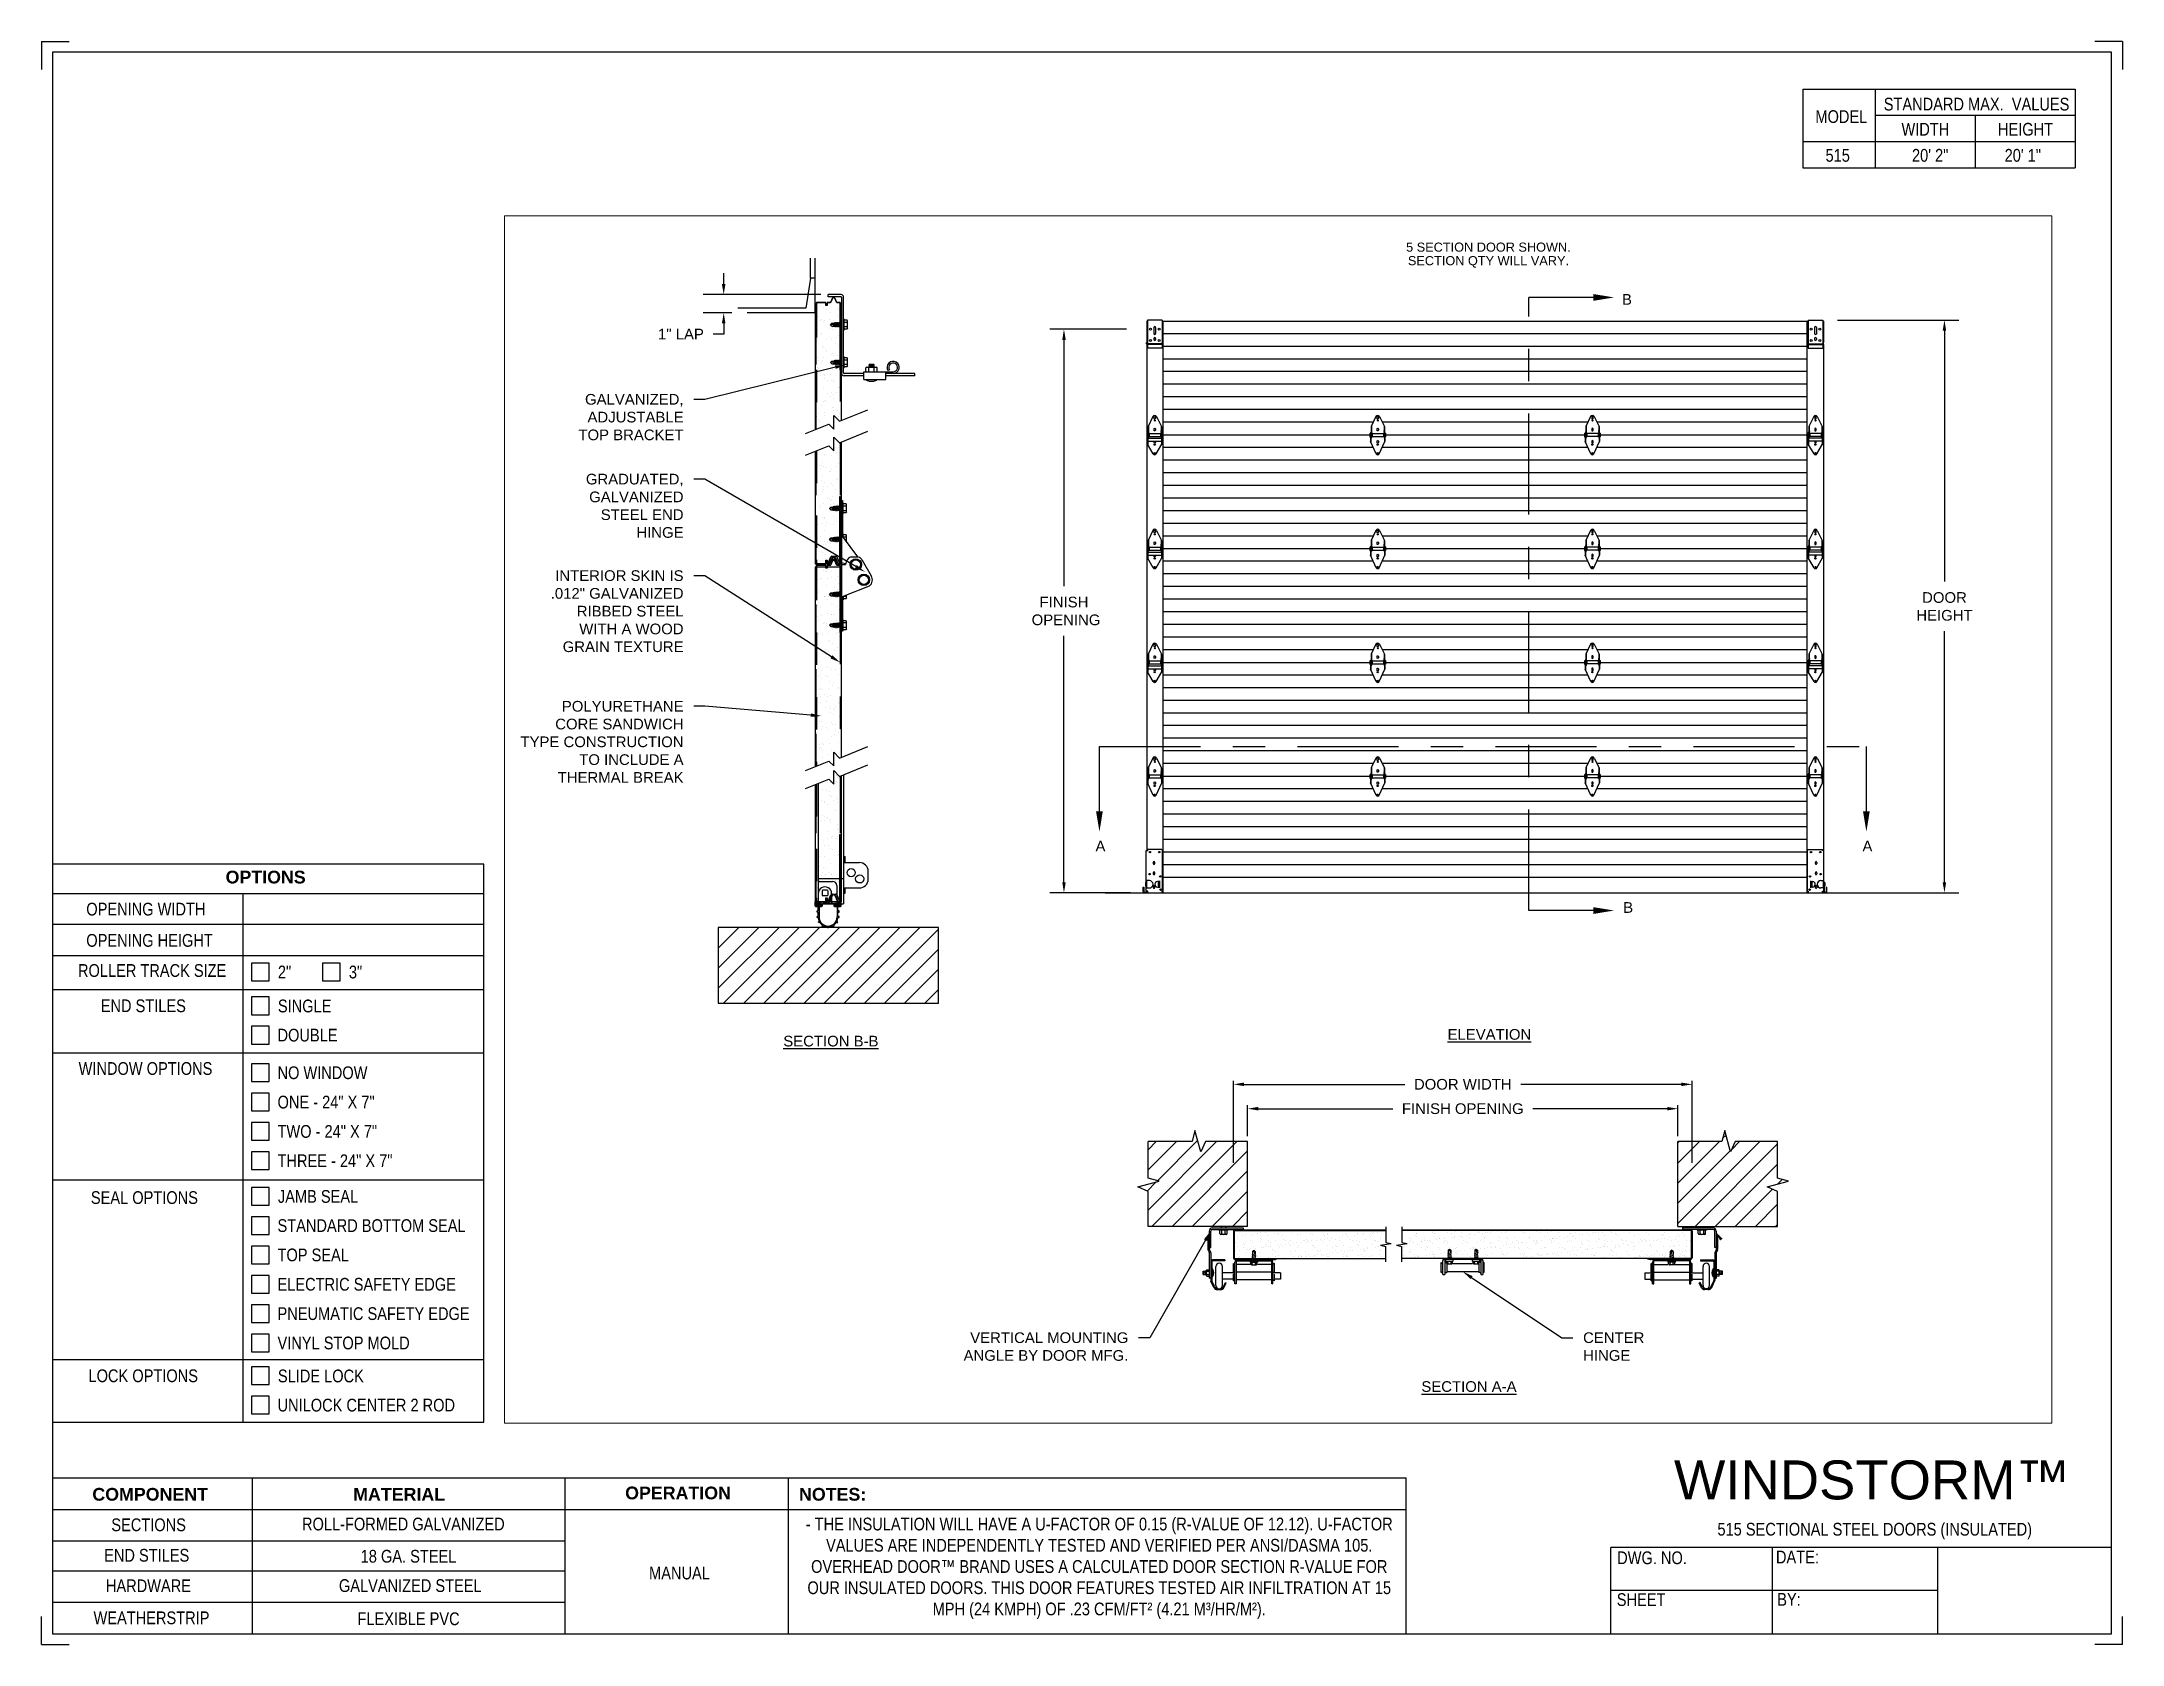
# Paper-space layout '515 MANUAL' of a CAD drawing. Header units: inches. Extents: x 0.1 to 10.9, y 0.1 to 8.4.
# The model-space entities are those that its viewports show. They can reach past a viewport. Long polylines and large blocks are cut down to what shows.
import ezdxf
from ezdxf import colors
from ezdxf.entities.mleader import LeaderData, LeaderLine
from ezdxf.math import Vec2, Vec3

# ---------------------------------------------------------------- set-up
doc = ezdxf.new("R2010")
doc.units = ezdxf.units.IN
doc.header["$LTSCALE"] = 0.25
doc.header["$MEASUREMENT"] = 0
doc.linetypes.add('CENTER', pattern=[2, 1.25, -0.25, 0.25, -0.25])
doc.linetypes.add('HIDDEN', pattern=[0.375, 0.25, -0.125])
for name, color, linetype in [('515', 7, 'Continuous'), ('ANNOTATIONS', 1, 'Continuous'), ('SECTION CUTS', 6, 'CENTER'), ('TITLE BLOCK', 7, 'Continuous')]:
    doc.layers.add(name, color=color, linetype=linetype)
doc.styles.add('ARIAL', font='arial.ttf', dxfattribs={"height": 0.09375})
doc.styles.add('CADdetails-DIMENSIONS', font='ARIALN.TTF', dxfattribs={"height": 2.38})
doc.styles.get("Standard").update_dxf_attribs({"font": 'romans.shx'})
doc.dimstyles.new('DIMSTYLE_5', dxfattribs={"dimtxt": 0.0625, "dimasz": 0.15, "dimexe": 0.18, "dimexo": 0.0625, "dimgap": 0.09, "dimtad": 0, "dimtih": 1, "dimtoh": 1, "dimdec": 5, "dimlfac": 8, "dimzin": 4, "dimdsep": 46, "dimtxsty": 'Standard', "dimcen": 0.09, "dimadec": 0, "dimazin": 0, "dimtp": 0.03125, "dimtm": 0.03125, "dimtfac": 1, "dimtdec": 5, "dimtofl": 0, "dimtmove": 0, "dimatfit": 3, "dimfxl": 1, "dimtolj": 1, "dimtzin": 4, "dimarcsym": 0})
doc.dimstyles.new('STANDARD$0', dxfattribs={"dimtxt": 0.09375, "dimasz": 0.09375, "dimexe": 0.03125, "dimexo": 0.046875, "dimgap": 0.09, "dimtad": 0, "dimtih": 1, "dimtoh": 1, "dimdec": 4, "dimzin": 0, "dimdsep": 46, "dimtxsty": 'ARIAL', "dimcen": 0.09, "dimadec": 0, "dimazin": 0, "dimtfac": 1, "dimtdec": 4, "dimtofl": 0, "dimtmove": 0, "dimatfit": 1, "dimfxl": 1, "dimtolj": 1, "dimtzin": 0, "dimarcsym": 0})

psp = doc.layouts.new('515 MANUAL')

# ---------------------------------------------------------------- texts
at = {"layer": 'TITLE BLOCK', "attachment_point": 2, "style": 'CADdetails-DIMENSIONS'}
for s, width, insert, char_height in [('MODEL', 0.28815, (9.45, 8.068), 0.0664), ('STANDARD MAX.  VALUES', 1.75949, (10.155, 8.133), 0.06641), ('WIDTH', 0.42908, (9.888, 8.002), 0.0664), ('HEIGHT', 0.42908, (10.41, 8.002), 0.0664), ('515', 0.29952, (9.431, 7.866), 0.0664)]:
    psp.add_mtext_dynamic_manual_height_columns(s, width=width, gutter_width=1.363, heights=[0], dxfattribs=dict(at, insert=insert, char_height=char_height))
at = {"layer": 'TITLE BLOCK', "style": 'CADdetails-DIMENSIONS'}
for s, insert, char_height, width, attachment_point in [('20\' 2"', (9.913, 7.866), 0.0664, 1.75949, 2), ('20\' 1"', (10.396, 7.866), 0.0664, 1.75949, 2), ('{\\fArial|b1|i0|c0|p34;OPTIONS}', (1.235, 4.103), 0.06641, 1.75949, 2), ('OPENING WIDTH', (0.3, 3.936), 0.06641, 1.30693, 1), ('OPENING HEIGHT', (0.3, 3.773), 0.06641, 1.30693, 1), ('\\pi0.05563;ROLLER TRACK SIZE', (0.201, 3.616), 0.06641, 0.87483, 1), ('\\pt0.06641;2"', (1.299, 3.608), 0.06641, 1.23928, 1), ('\\pt0.06641;3"', (1.669, 3.608), 0.06641, 1.23928, 1), ('\\pi0.20734;END STILES', (0.168, 3.432), 0.06641, 0.84854, 1), ('\\pt0.06641;SINGLE', (1.299, 3.431), 0.06641, 1.23928, 1), ('DOUBLE', (1.297, 3.279), 0.0664, 1.53035, 1), ('WINDOW OPTIONS', (0.26, 3.105), 0.06641, 1.30693, 1), ('NO WINDOW', (1.297, 3.083), 0.0664, 1.53035, 1), ('ONE - 24" X 7"', (1.297, 2.93), 0.06641, 1.53035, 1), ('TWO - 24" X 7"', (1.297, 2.777), 0.06641, 1.53035, 1), ('THREE - 24" X 7"', (1.297, 2.624), 0.06641, 1.53035, 1), ('SEAL OPTIONS', (0.324, 2.432), 0.06641, 1.30693, 1), ('\\pt0.06641;JAMB SEAL', (1.299, 2.438), 0.06641, 1.23928, 1), ('STANDARD BOTTOM SEAL', (1.297, 2.286), 0.06641, 1.53035, 1), ('TOP SEAL', (1.297, 2.133), 0.0664, 1.53035, 1), ('ELECTRIC SAFETY EDGE', (1.297, 1.98), 0.06641, 1.53035, 1), ('PNEUMATIC SAFETY EDGE', (1.297, 1.827), 0.06641, 1.53035, 1), ('VINYL STOP MOLD', (1.297, 1.674), 0.06641, 1.53035, 1), ('\\pi0.14361;LOCK OPTIONS', (0.168, 1.503), 0.06641, 0.84854, 1), ('\\pt0.06641;SLIDE LOCK', (1.299, 1.502), 0.06641, 1.23928, 1), ('UNILOCK CENTER 2 ROD', (1.297, 1.35), 0.06641, 1.53035, 1), ('\\A1;{\\fArial|b0|i0|c0|p34;\\PWINDSTORM™}', (10.642, 1.367), 0.20312, 2.03069, 3), ('{\\fArial|b1|i0|c0|p34;COMPONENT}', (0.633, 0.885), 0.06641, 1.75949, 2), ('{\\fArial|b1|i0|c0|p34;MATERIAL}', (1.931, 0.885), 0.06641, 1.75949, 2), ('{\\fArial|b1|i0|c0|p34;OPERATION}', (3.385, 0.892), 0.06641, 1.75949, 2), ('{\\fArial|b1|i0|c0|p34;NOTES:}', (4.191, 0.885), 0.06641, 1.75949, 2), ('SECTIONS', (0.625, 0.726), 0.0664, 1.75949, 2), ('ROLL-FORMED GALVANIZED', (1.953, 0.73), 0.06641, 1.75949, 2), ('- THE INSULATION WILL HAVE A U-FACTOR OF 0.15 (R-VALUE OF 12.12). U-FACTOR VALUES ARE INDEPENDENTLY TESTED AND VERIFIED PER ANSI/DASMA 105. OVERHEAD DOOR™ BRAND USES A CALCULATED DOOR SECTION R-VALUE FOR OUR INSULATED DOORS. THIS DOOR FEATURES TESTED AIR INFILTRATION AT 15 MPH (24 KMPH) OF .23 CFM/FT² (4.21 M³/HR/M²).', (5.581, 0.73), 0.066406, 3.14063, 2), ('515 SECTIONAL STEEL DOORS (INSULATED)', (9.624, 0.703), 0.06641, 2.79915, 2), ('END STILES', (0.615, 0.567), 0.0664, 1.75949, 2), ('18 GA. STEEL', (1.98, 0.562), 0.06641, 1.75949, 2), ('DWG. NO.', (8.463, 0.554), 0.0664, 1.75949, 2), ('DATE:', (9.221, 0.558), 0.0664, 1.75949, 2), ('\\P\\P MANUAL', (3.382, 0.696), 0.0664, 1.04738, 2), ('HARDWARE', (0.624, 0.408), 0.0664, 1.75949, 2), ('GALVANIZED STEEL', (1.989, 0.409), 0.06641, 1.75949, 2), ('SHEET', (8.406, 0.336), 0.0664, 1.75949, 2), ('BY:', (9.177, 0.337), 0.0664, 1.75949, 2), ('WEATHERSTRIP', (0.64, 0.241), 0.06641, 1.75949, 2), ('FLEXIBLE PVC', (1.98, 0.236), 0.06641, 1.75949, 2)]:
    psp.add_mtext(s, dxfattribs=dict(at, insert=insert, char_height=char_height, width=width, attachment_point=attachment_point))

msp = doc.modelspace()

# ---------------------------------------------------------------- texts
at = {"layer": 'ANNOTATIONS', "insert": (179.74364, 245.94601), "char_height": 0.08, "width": 1.8653016, "attachment_point": 1, "line_spacing_factor": 0.892366, "style": 'ARIAL'}
msp.add_mtext('\\pi0.21644;5 SECTION DOOR SHOWN.  \\P\\pi0.23208;SECTION QTY WILL VARY.  ', dxfattribs=at)
at = {"layer": 'ANNOTATIONS', "char_height": 0.09375, "attachment_point": 2, "style": 'ARIAL'}
for s, insert, width in [('{\\LELEVATION}', (180.69198, 239.03423), 3.0834986), ('{\\LSECTION B-B}', (174.90481, 238.97506), 1.3823677), ('{\\LSECTION A-A}', (180.51216, 235.9393), 1.3823677)]:
    msp.add_mtext(s, dxfattribs=dict(at, insert=insert, width=width))
at = {"layer": 'SECTION CUTS', "style": 'ARIAL'}
for s, p in [('B', (181.85715, 245.40012)), ('A', (177.23035, 240.59523)), ('A', (183.97034, 240.59523)), ('B', (181.86783, 240.05552))]:
    msp.add_text(s, height=0.09375, dxfattribs=at).set_placement(p)

# ---------------------------------------------------------------- blocks, each defined once
blk = doc.blocks.new('*D1')
at = {"layer": 'ANNOTATIONS', "color": 0, "lineweight": -2, "transparency": 16777216}
for p, q in [((178.567, 238.092), (178.567, 238.366)), ((178.661, 238.334), (179.842, 238.334)), ((182.255, 238.334), (181.073, 238.334)), ((182.348, 238.092), (182.348, 238.366))]:
    blk.add_line(p, q, dxfattribs=at)
at = {"layer": 'ANNOTATIONS', "color": 0, "transparency": 16777216}
for points in [[(178.661, 238.35), (178.661, 238.319), (178.567, 238.334)], [(182.255, 238.35), (182.255, 238.319), (182.348, 238.334)]]:
    blk.add_solid(points, dxfattribs=at)
at = {"layer": 'defpoints', "color": 0, "transparency": 16777216}
for p in [(182.348, 238.334), (178.567, 238.045), (182.348, 238.045)]:
    blk.add_point(p, dxfattribs=at)
at = {"layer": 'ANNOTATIONS', "color": 0, "transparency": 16777216, "insert": (180.458, 238.334), "char_height": 0.09375, "attachment_point": 5, "style": 'ARIAL'}
blk.add_mtext('\\A1;FINISH OPENING', dxfattribs=at)
blk = doc.blocks.new('*D2')
at = {"layer": 'ANNOTATIONS', "color": 0, "lineweight": -2, "transparency": 16777216}
for p, q in [((178.442, 237.857), (178.442, 238.58)), ((178.536, 238.548), (179.949, 238.548)), ((182.38, 238.548), (180.967, 238.548)), ((182.473, 237.857), (182.473, 238.58))]:
    blk.add_line(p, q, dxfattribs=at)
at = {"layer": 'ANNOTATIONS', "color": 0, "transparency": 16777216}
for points in [[(178.536, 238.564), (178.536, 238.533), (178.442, 238.548)], [(182.38, 238.564), (182.38, 238.533), (182.473, 238.548)]]:
    blk.add_solid(points, dxfattribs=at)
at = {"layer": 'defpoints', "color": 0, "transparency": 16777216}
for p in [(178.442, 238.548), (178.442, 237.81), (182.473, 237.81)]:
    blk.add_point(p, dxfattribs=at)
at = {"layer": 'ANNOTATIONS', "color": 0, "transparency": 16777216, "insert": (180.458, 238.548), "char_height": 0.09375, "attachment_point": 5, "style": 'ARIAL'}
blk.add_mtext('\\A1;DOOR WIDTH', dxfattribs=at)
blk = doc.blocks.new('*X3')
at = {"color": 0}
for p, q in [((5.444, 3.306), (5.444, 3.306)), ((5.47, 3.308), (5.47, 3.308)), ((5.485, 3.331), (5.485, 3.331)), ((5.512, 3.315), (5.512, 3.315)), ((5.538, 3.318), (5.538, 3.318)), ((5.579, 3.324), (5.579, 3.324)), ((5.605, 3.313), (5.605, 3.313)), ((5.621, 3.329), (5.621, 3.329)), ((5.641, 3.331), (5.641, 3.331)), ((5.647, 3.333), (5.647, 3.333)), ((5.673, 3.336), (5.673, 3.336)), ((5.713, 3.341), (5.713, 3.341)), ((5.736, 3.315), (5.736, 3.315)), ((5.781, 3.35), (5.781, 3.35)), ((5.796, 3.331), (5.796, 3.331)), ((5.807, 3.354), (5.807, 3.354)), ((5.821, 3.327), (5.821, 3.327)), ((5.83, 3.319), (5.83, 3.319)), ((5.864, 3.314), (5.864, 3.314)), ((5.952, 3.331), (5.952, 3.331)), ((5.999, 3.319), (5.999, 3.319)), ((6.024, 3.323), (6.024, 3.323)), ((6.108, 3.332), (6.108, 3.332)), ((6.13, 3.321), (6.13, 3.321)), ((6.224, 3.321), (6.224, 3.321)), ((6.233, 3.313), (6.233, 3.313)), ((6.258, 3.32), (6.258, 3.32)), ((6.263, 3.332), (6.263, 3.332)), ((6.366, 3.298), (6.366, 3.298)), ((6.384, 3.357), (6.384, 3.357)), ((6.392, 3.301), (6.392, 3.301)), ((6.393, 3.325), (6.393, 3.325)), ((6.419, 3.332), (6.419, 3.332)), ((6.427, 3.317), (6.427, 3.317)), ((6.433, 3.307), (6.433, 3.307)), ((6.5, 3.315), (6.5, 3.315)), ((6.524, 3.327), (6.524, 3.327)), ((6.526, 3.319), (6.526, 3.319)), ((6.567, 3.324), (6.567, 3.324)), ((6.575, 3.333), (6.575, 3.333)), ((6.627, 3.315), (6.627, 3.315)), ((6.635, 3.333), (6.635, 3.333)), ((6.636, 3.306), (6.636, 3.306)), ((6.651, 3.326), (6.651, 3.326)), ((6.661, 3.337), (6.661, 3.337)), ((6.702, 3.342), (6.702, 3.342)), ((6.731, 3.333), (6.731, 3.333)), ((6.77, 3.351), (6.77, 3.351)), ((5.449, 3.254), (5.449, 3.254)), ((5.45, 3.177), (5.45, 3.177)), ((5.469, 3.142), (5.469, 3.142)), ((5.471, 3.285), (5.471, 3.285)), ((5.473, 3.212), (5.473, 3.212)), ((5.476, 3.116), (5.476, 3.116)), ((5.49, 3.183), (5.49, 3.183)), ((5.49, 3.129), (5.49, 3.129)), ((5.52, 3.239), (5.52, 3.239)), ((5.525, 3.205), (5.525, 3.205)), ((5.53, 3.231), (5.53, 3.231)), ((5.541, 3.264), (5.541, 3.264)), ((5.544, 3.167), (5.544, 3.167)), ((5.558, 3.191), (5.558, 3.191)), ((5.573, 3.191), (5.573, 3.191)), ((5.584, 3.267), (5.584, 3.267)), ((5.584, 3.195), (5.584, 3.195)), ((5.605, 3.254), (5.605, 3.254)), ((5.608, 3.217), (5.608, 3.217)), ((5.625, 3.2), (5.625, 3.2)), ((5.632, 3.137), (5.632, 3.137)), ((5.645, 3.129), (5.645, 3.129)), ((5.668, 3.263), (5.668, 3.263)), ((5.671, 3.283), (5.671, 3.283)), ((5.672, 3.167), (5.672, 3.167)), ((5.68, 3.275), (5.68, 3.275)), ((5.681, 3.206), (5.681, 3.206)), ((5.693, 3.209), (5.693, 3.209)), ((5.719, 3.213), (5.719, 3.213)), ((5.723, 3.235), (5.723, 3.235)), ((5.739, 3.219), (5.739, 3.219)), ((5.74, 3.268), (5.74, 3.268)), ((5.742, 3.122), (5.742, 3.122)), ((5.76, 3.218), (5.76, 3.218)), ((5.761, 3.254), (5.761, 3.254)), ((5.773, 3.189), (5.773, 3.189)), ((5.78, 3.143), (5.78, 3.143)), ((5.782, 3.181), (5.782, 3.181)), ((5.801, 3.129), (5.801, 3.129)), ((5.803, 3.268), (5.803, 3.268)), ((5.807, 3.172), (5.807, 3.172)), ((5.826, 3.141), (5.826, 3.141)), ((5.828, 3.227), (5.828, 3.227)), ((5.837, 3.206), (5.837, 3.206)), ((5.854, 3.23), (5.854, 3.23)), ((5.867, 3.218), (5.867, 3.218)), ((5.87, 3.122), (5.87, 3.122)), ((5.874, 3.279), (5.874, 3.279)), ((5.894, 3.236), (5.894, 3.236)), ((5.895, 3.268), (5.895, 3.268)), ((5.916, 3.255), (5.916, 3.255)), ((5.923, 3.233), (5.923, 3.233)), ((5.933, 3.225), (5.933, 3.225)), ((5.934, 3.27), (5.934, 3.27)), ((5.936, 3.143), (5.936, 3.143)), ((5.938, 3.173), (5.938, 3.173)), ((5.94, 3.112), (5.94, 3.112)), ((5.957, 3.129), (5.957, 3.129)), ((5.962, 3.245), (5.962, 3.245)), ((5.976, 3.185), (5.976, 3.185)), ((5.988, 3.248), (5.988, 3.248)), ((5.992, 3.206), (5.992, 3.206)), ((6.002, 3.223), (6.002, 3.223)), ((6.005, 3.127), (6.005, 3.127)), ((6.008, 3.121), (6.008, 3.121)), ((6.026, 3.139), (6.026, 3.139)), ((6.029, 3.253), (6.029, 3.253)), ((6.034, 3.125), (6.034, 3.125)), ((6.035, 3.131), (6.035, 3.131)), ((6.051, 3.268), (6.051, 3.268)), ((6.062, 3.269), (6.062, 3.269)), ((6.065, 3.173), (6.065, 3.173)), ((6.072, 3.255), (6.072, 3.255)), ((6.074, 3.277), (6.074, 3.277)), ((6.075, 3.13), (6.075, 3.13)), ((6.083, 3.269), (6.083, 3.269)), ((6.091, 3.143), (6.091, 3.143)), ((6.097, 3.262), (6.097, 3.262)), ((6.113, 3.13), (6.113, 3.13)), ((6.123, 3.266), (6.123, 3.266)), ((6.126, 3.229), (6.126, 3.229)), ((6.133, 3.225), (6.133, 3.225)), ((6.136, 3.128), (6.136, 3.128)), ((6.143, 3.139), (6.143, 3.139)), ((6.148, 3.207), (6.148, 3.207)), ((6.163, 3.271), (6.163, 3.271)), ((6.169, 3.142), (6.169, 3.142)), ((6.176, 3.183), (6.176, 3.183)), ((6.185, 3.175), (6.185, 3.175)), ((6.197, 3.274), (6.197, 3.274)), ((6.2, 3.178), (6.2, 3.178)), ((6.207, 3.269), (6.207, 3.269)), ((6.209, 3.148), (6.209, 3.148)), ((6.228, 3.255), (6.228, 3.255)), ((6.229, 3.135), (6.229, 3.135)), ((6.231, 3.28), (6.231, 3.28)), ((6.247, 3.143), (6.247, 3.143)), ((6.257, 3.283), (6.257, 3.283)), ((6.261, 3.224), (6.261, 3.224)), ((6.264, 3.128), (6.264, 3.128)), ((6.268, 3.13), (6.268, 3.13)), ((6.277, 3.273), (6.277, 3.273)), ((6.277, 3.157), (6.277, 3.157)), ((6.298, 3.289), (6.298, 3.289)), ((6.303, 3.16), (6.303, 3.16)), ((6.304, 3.207), (6.304, 3.207)), ((6.327, 3.227), (6.327, 3.227)), ((6.328, 3.276), (6.328, 3.276)), ((6.331, 3.179), (6.331, 3.179)), ((6.336, 3.219), (6.336, 3.219)), ((6.344, 3.165), (6.344, 3.165)), ((6.363, 3.269), (6.363, 3.269)), ((6.379, 3.179), (6.379, 3.179)), ((6.384, 3.255), (6.384, 3.255)), ((6.396, 3.229), (6.396, 3.229)), ((6.399, 3.132), (6.399, 3.132)), ((6.403, 3.144), (6.403, 3.144)), ((6.412, 3.174), (6.412, 3.174)), ((6.424, 3.13), (6.424, 3.13)), ((6.429, 3.133), (6.429, 3.133)), ((6.438, 3.178), (6.438, 3.178)), ((6.438, 3.125), (6.438, 3.125)), ((6.456, 3.275), (6.456, 3.275)), ((6.459, 3.179), (6.459, 3.179)), ((6.46, 3.207), (6.46, 3.207)), ((6.477, 3.271), (6.477, 3.271)), ((6.479, 3.183), (6.479, 3.183)), ((6.486, 3.263), (6.486, 3.263)), ((6.518, 3.269), (6.518, 3.269)), ((6.527, 3.23), (6.527, 3.23)), ((6.53, 3.223), (6.53, 3.223)), ((6.53, 3.134), (6.53, 3.134)), ((6.539, 3.256), (6.539, 3.256)), ((6.547, 3.192), (6.547, 3.192)), ((6.559, 3.144), (6.559, 3.144)), ((6.573, 3.196), (6.573, 3.196)), ((6.579, 3.177), (6.579, 3.177)), ((6.58, 3.131), (6.58, 3.131)), ((6.589, 3.169), (6.589, 3.169)), ((6.591, 3.28), (6.591, 3.28)), ((6.594, 3.184), (6.594, 3.184)), ((6.613, 3.201), (6.613, 3.201)), ((6.615, 3.207), (6.615, 3.207)), ((6.632, 3.129), (6.632, 3.129)), ((6.655, 3.23), (6.655, 3.23)), ((6.658, 3.134), (6.658, 3.134)), ((6.674, 3.269), (6.674, 3.269)), ((6.68, 3.267), (6.68, 3.267)), ((6.681, 3.21), (6.681, 3.21)), ((6.695, 3.256), (6.695, 3.256)), ((6.707, 3.213), (6.707, 3.213)), ((6.714, 3.144), (6.714, 3.144)), ((6.722, 3.282), (6.722, 3.282)), ((6.725, 3.185), (6.725, 3.185)), ((6.73, 3.221), (6.73, 3.221)), ((6.735, 3.131), (6.735, 3.131)), ((6.739, 3.213), (6.739, 3.213)), ((6.748, 3.219), (6.748, 3.219)), ((6.771, 3.208), (6.771, 3.208))]:
    blk.add_line(p, q, dxfattribs=at)
blk = doc.blocks.new('*X4')
at = {"color": 0}
for p, q in [((6.917, 3.333), (6.917, 3.333)), ((6.98, 3.354), (6.98, 3.354)), ((7.03, 3.309), (7.03, 3.309)), ((7.039, 3.3), (7.039, 3.3)), ((7.042, 3.333), (7.042, 3.333)), ((7.045, 3.332), (7.045, 3.332)), ((7.18, 3.337), (7.18, 3.337)), ((7.181, 3.353), (7.181, 3.353)), ((7.19, 3.344), (7.19, 3.344)), ((7.198, 3.334), (7.198, 3.334)), ((7.233, 3.304), (7.233, 3.304)), ((7.311, 3.339), (7.311, 3.339)), ((7.353, 3.334), (7.353, 3.334)), ((7.354, 3.298), (7.354, 3.298)), ((7.379, 3.292), (7.379, 3.292)), ((7.38, 3.302), (7.38, 3.302)), ((7.384, 3.348), (7.384, 3.348)), ((7.421, 3.307), (7.421, 3.307)), ((7.433, 3.303), (7.433, 3.303)), ((7.439, 3.338), (7.439, 3.338)), ((7.443, 3.294), (7.443, 3.294)), ((7.489, 3.316), (7.489, 3.316)), ((7.509, 3.334), (7.509, 3.334)), ((7.51, 3.293), (7.51, 3.293)), ((7.515, 3.32), (7.515, 3.32)), ((7.555, 3.325), (7.555, 3.325)), ((7.574, 3.343), (7.574, 3.343)), ((7.584, 3.347), (7.584, 3.347)), ((7.593, 3.338), (7.593, 3.338)), ((7.623, 3.334), (7.623, 3.334)), ((7.636, 3.298), (7.636, 3.298)), ((7.638, 3.293), (7.638, 3.293)), ((7.649, 3.337), (7.649, 3.337)), ((7.665, 3.335), (7.665, 3.335)), ((7.69, 3.343), (7.69, 3.343)), ((7.705, 3.345), (7.705, 3.345)), ((7.758, 3.352), (7.758, 3.352)), ((7.773, 3.298), (7.773, 3.298)), ((7.784, 3.355), (7.784, 3.355)), ((7.787, 3.342), (7.787, 3.342)), ((7.82, 3.335), (7.82, 3.335)), ((7.833, 3.344), (7.833, 3.344)), ((7.836, 3.297), (7.836, 3.297)), ((7.904, 3.299), (7.904, 3.299)), ((7.968, 3.349), (7.968, 3.349)), ((7.976, 3.335), (7.976, 3.335)), ((7.987, 3.34), (7.987, 3.34)), ((7.996, 3.332), (7.996, 3.332)), ((8.031, 3.299), (8.031, 3.299)), ((8.039, 3.292), (8.039, 3.292)), ((8.099, 3.35), (8.099, 3.35)), ((8.132, 3.335), (8.132, 3.335)), ((8.166, 3.304), (8.166, 3.304)), ((8.19, 3.336), (8.19, 3.336)), ((8.227, 3.35), (8.227, 3.35)), ((8.288, 3.336), (8.288, 3.336)), ((8.297, 3.305), (8.297, 3.305)), ((8.342, 3.299), (8.342, 3.299)), ((8.362, 3.355), (8.362, 3.355)), ((8.368, 3.302), (8.368, 3.302)), ((8.39, 3.334), (8.39, 3.334)), ((8.399, 3.326), (8.399, 3.326)), ((8.409, 3.308), (8.409, 3.308)), ((8.425, 3.305), (8.425, 3.305)), ((8.443, 3.336), (8.443, 3.336)), ((8.477, 3.317), (8.477, 3.317)), ((8.503, 3.32), (8.503, 3.32)), ((8.544, 3.326), (8.544, 3.326)), ((8.56, 3.31), (8.56, 3.31)), ((8.593, 3.33), (8.593, 3.33)), ((8.599, 3.336), (8.599, 3.336)), ((8.611, 3.335), (8.611, 3.335)), ((8.638, 3.338), (8.638, 3.338)), ((8.678, 3.343), (8.678, 3.343)), ((8.691, 3.311), (8.691, 3.311)), ((8.746, 3.352), (8.746, 3.352)), ((8.755, 3.337), (8.755, 3.337)), ((8.793, 3.328), (8.793, 3.328)), ((8.802, 3.32), (8.802, 3.32)), ((8.819, 3.311), (8.819, 3.311)), ((8.91, 3.337), (8.91, 3.337)), ((8.954, 3.315), (8.954, 3.315)), ((8.996, 3.324), (8.996, 3.324)), ((9.066, 3.337), (9.066, 3.337)), ((9.085, 3.317), (9.085, 3.317)), ((9.196, 3.322), (9.196, 3.322)), ((9.205, 3.314), (9.205, 3.314)), ((9.213, 3.317), (9.213, 3.317)), ((9.222, 3.337), (9.222, 3.337)), ((9.331, 3.3), (9.331, 3.3)), ((9.348, 3.321), (9.348, 3.321)), ((9.357, 3.303), (9.357, 3.303)), ((9.378, 3.338), (9.378, 3.338)), ((9.397, 3.308), (9.397, 3.308)), ((9.399, 3.318), (9.399, 3.318)), ((6.924, 3.14), (6.924, 3.14)), ((6.927, 3.208), (6.927, 3.208)), ((6.929, 3.113), (6.929, 3.113)), ((6.933, 3.217), (6.933, 3.217)), ((6.95, 3.245), (6.95, 3.245)), ((6.976, 3.249), (6.976, 3.249)), ((6.982, 3.171), (6.982, 3.171)), ((6.985, 3.286), (6.985, 3.286)), ((6.985, 3.27), (6.985, 3.27)), ((6.988, 3.19), (6.988, 3.19)), ((6.992, 3.163), (6.992, 3.163)), ((6.996, 3.122), (6.996, 3.122)), ((7.006, 3.257), (7.006, 3.257)), ((7.017, 3.254), (7.017, 3.254)), ((7.022, 3.125), (7.022, 3.125)), ((7.026, 3.145), (7.026, 3.145)), ((7.035, 3.123), (7.035, 3.123)), ((7.047, 3.131), (7.047, 3.131)), ((7.048, 3.236), (7.048, 3.236)), ((7.052, 3.139), (7.052, 3.139)), ((7.063, 3.131), (7.063, 3.131)), ((7.082, 3.208), (7.082, 3.208)), ((7.083, 3.26), (7.083, 3.26)), ((7.085, 3.263), (7.085, 3.263)), ((7.111, 3.266), (7.111, 3.266)), ((7.116, 3.288), (7.116, 3.288)), ((7.119, 3.191), (7.119, 3.191)), ((7.131, 3.14), (7.131, 3.14)), ((7.133, 3.215), (7.133, 3.215)), ((7.141, 3.27), (7.141, 3.27)), ((7.142, 3.206), (7.142, 3.206)), ((7.152, 3.272), (7.152, 3.272)), ((7.157, 3.143), (7.157, 3.143)), ((7.162, 3.257), (7.162, 3.257)), ((7.181, 3.145), (7.181, 3.145)), ((7.183, 3.241), (7.183, 3.241)), ((7.185, 3.167), (7.185, 3.167)), ((7.187, 3.144), (7.187, 3.144)), ((7.198, 3.148), (7.198, 3.148)), ((7.203, 3.132), (7.203, 3.132)), ((7.219, 3.281), (7.219, 3.281)), ((7.235, 3.121), (7.235, 3.121)), ((7.238, 3.209), (7.238, 3.209)), ((7.244, 3.287), (7.244, 3.287)), ((7.244, 3.113), (7.244, 3.113)), ((7.246, 3.284), (7.246, 3.284)), ((7.247, 3.191), (7.247, 3.191)), ((7.266, 3.157), (7.266, 3.157)), ((7.283, 3.259), (7.283, 3.259)), ((7.286, 3.289), (7.286, 3.289)), ((7.292, 3.25), (7.292, 3.25)), ((7.292, 3.161), (7.292, 3.161)), ((7.297, 3.271), (7.297, 3.271)), ((7.314, 3.242), (7.314, 3.242)), ((7.318, 3.257), (7.318, 3.257)), ((7.336, 3.21), (7.336, 3.21)), ((7.358, 3.132), (7.358, 3.132)), ((7.382, 3.195), (7.382, 3.195)), ((7.385, 3.165), (7.385, 3.165)), ((7.394, 3.209), (7.394, 3.209)), ((7.395, 3.156), (7.395, 3.156)), ((7.4, 3.175), (7.4, 3.175)), ((7.426, 3.178), (7.426, 3.178)), ((7.438, 3.117), (7.438, 3.117)), ((7.442, 3.242), (7.442, 3.242)), ((7.445, 3.145), (7.445, 3.145)), ((7.452, 3.271), (7.452, 3.271)), ((7.467, 3.184), (7.467, 3.184)), ((7.474, 3.257), (7.474, 3.257)), ((7.486, 3.254), (7.486, 3.254)), ((7.493, 3.146), (7.493, 3.146)), ((7.513, 3.197), (7.513, 3.197)), ((7.514, 3.132), (7.514, 3.132)), ((7.535, 3.193), (7.535, 3.193)), ((7.536, 3.209), (7.536, 3.209)), ((7.545, 3.2), (7.545, 3.2)), ((7.549, 3.209), (7.549, 3.209)), ((7.561, 3.196), (7.561, 3.196)), ((7.577, 3.247), (7.577, 3.247)), ((7.589, 3.16), (7.589, 3.16)), ((7.601, 3.202), (7.601, 3.202)), ((7.608, 3.271), (7.608, 3.271)), ((7.629, 3.258), (7.629, 3.258)), ((7.638, 3.115), (7.638, 3.115)), ((7.641, 3.196), (7.641, 3.196)), ((7.649, 3.146), (7.649, 3.146)), ((7.669, 3.21), (7.669, 3.21)), ((7.67, 3.133), (7.67, 3.133)), ((7.686, 3.253), (7.686, 3.253)), ((7.695, 3.244), (7.695, 3.244)), ((7.695, 3.214), (7.695, 3.214)), ((7.705, 3.209), (7.705, 3.209)), ((7.708, 3.248), (7.708, 3.248)), ((7.711, 3.152), (7.711, 3.152)), ((7.736, 3.219), (7.736, 3.219)), ((7.739, 3.204), (7.739, 3.204)), ((7.764, 3.271), (7.764, 3.271)), ((7.776, 3.201), (7.776, 3.201)), ((7.785, 3.258), (7.785, 3.258)), ((7.789, 3.159), (7.789, 3.159)), ((7.798, 3.15), (7.798, 3.15)), ((7.804, 3.228), (7.804, 3.228)), ((7.804, 3.146), (7.804, 3.146)), ((7.825, 3.133), (7.825, 3.133)), ((7.83, 3.232), (7.83, 3.232)), ((7.836, 3.248), (7.836, 3.248)), ((7.839, 3.151), (7.839, 3.151)), ((7.846, 3.288), (7.846, 3.288)), ((7.861, 3.21), (7.861, 3.21)), ((7.871, 3.237), (7.871, 3.237)), ((7.889, 3.248), (7.889, 3.248)), ((7.907, 3.203), (7.907, 3.203)), ((7.917, 3.114), (7.917, 3.114)), ((7.92, 3.272), (7.92, 3.272)), ((7.939, 3.246), (7.939, 3.246)), ((7.939, 3.203), (7.939, 3.203)), ((7.941, 3.258), (7.941, 3.258)), ((7.948, 3.194), (7.948, 3.194)), ((7.96, 3.147), (7.96, 3.147)), ((7.965, 3.249), (7.965, 3.249)), ((7.971, 3.252), (7.971, 3.252)), ((7.974, 3.156), (7.974, 3.156)), ((7.981, 3.133), (7.981, 3.133)), ((7.985, 3.123), (7.985, 3.123)), ((7.992, 3.154), (7.992, 3.154)), ((8.005, 3.255), (8.005, 3.255)), ((8.011, 3.126), (8.011, 3.126)), ((8.017, 3.21), (8.017, 3.21)), ((8.035, 3.202), (8.035, 3.202)), ((8.051, 3.131), (8.051, 3.131)), ((8.073, 3.264), (8.073, 3.264)), ((8.075, 3.272), (8.075, 3.272)), ((8.089, 3.246), (8.089, 3.246)), ((8.096, 3.259), (8.096, 3.259)), ((8.098, 3.238), (8.098, 3.238)), ((8.099, 3.267), (8.099, 3.267)), ((8.102, 3.254), (8.102, 3.254)), ((8.105, 3.158), (8.105, 3.158)), ((8.116, 3.147), (8.116, 3.147)), ((8.119, 3.14), (8.119, 3.14)), ((8.137, 3.133), (8.137, 3.133)), ((8.14, 3.272), (8.14, 3.272)), ((8.142, 3.198), (8.142, 3.198)), ((8.145, 3.144), (8.145, 3.144)), ((8.17, 3.207), (8.17, 3.207)), ((8.172, 3.21), (8.172, 3.21)), ((8.186, 3.149), (8.186, 3.149)), ((8.192, 3.153), (8.192, 3.153)), ((8.201, 3.144), (8.201, 3.144)), ((8.208, 3.281), (8.208, 3.281)), ((8.23, 3.254), (8.23, 3.254)), ((8.231, 3.272), (8.231, 3.272)), ((8.233, 3.157), (8.233, 3.157)), ((8.234, 3.285), (8.234, 3.285)), ((8.24, 3.29), (8.24, 3.29)), ((8.249, 3.282), (8.249, 3.282)), ((8.252, 3.259), (8.252, 3.259)), ((8.254, 3.158), (8.254, 3.158)), ((8.271, 3.147), (8.271, 3.147)), ((8.274, 3.29), (8.274, 3.29)), ((8.28, 3.161), (8.28, 3.161)), ((8.292, 3.242), (8.292, 3.242)), ((8.292, 3.134), (8.292, 3.134)), ((8.3, 3.209), (8.3, 3.209)), ((8.304, 3.113), (8.304, 3.113)), ((8.32, 3.167), (8.32, 3.167)), ((8.328, 3.211), (8.328, 3.211)), ((8.342, 3.196), (8.342, 3.196)), ((8.351, 3.188), (8.351, 3.188)), ((8.365, 3.258), (8.365, 3.258)), ((8.368, 3.162), (8.368, 3.162)), ((8.387, 3.273), (8.387, 3.273)), ((8.388, 3.176), (8.388, 3.176)), ((8.395, 3.148), (8.395, 3.148)), ((8.408, 3.259), (8.408, 3.259)), ((8.414, 3.179), (8.414, 3.179)), ((8.427, 3.147), (8.427, 3.147)), ((8.428, 3.208), (8.428, 3.208)), ((8.432, 3.112), (8.432, 3.112)), ((8.443, 3.286), (8.443, 3.286)), ((8.448, 3.134), (8.448, 3.134)), ((8.455, 3.184), (8.455, 3.184)), ((8.484, 3.211), (8.484, 3.211)), ((8.492, 3.24), (8.492, 3.24)), ((8.496, 3.26), (8.496, 3.26)), ((8.499, 3.164), (8.499, 3.164)), ((8.502, 3.232), (8.502, 3.232)), ((8.523, 3.193), (8.523, 3.193)), ((8.542, 3.273), (8.542, 3.273)), ((8.545, 3.192), (8.545, 3.192)), ((8.549, 3.197), (8.549, 3.197)), ((8.563, 3.213), (8.563, 3.213)), ((8.564, 3.259), (8.564, 3.259)), ((8.567, 3.117), (8.567, 3.117)), ((8.583, 3.148), (8.583, 3.148)), ((8.59, 3.202), (8.59, 3.202)), ((8.595, 3.146), (8.595, 3.146)), ((8.604, 3.138), (8.604, 3.138)), ((8.604, 3.134), (8.604, 3.134)), ((8.624, 3.259), (8.624, 3.259)), ((8.627, 3.163), (8.627, 3.163)), ((8.639, 3.211), (8.639, 3.211)), ((8.643, 3.284), (8.643, 3.284)), ((8.652, 3.276), (8.652, 3.276)), ((8.658, 3.211), (8.658, 3.211)), ((8.684, 3.215), (8.684, 3.215)), ((8.694, 3.215), (8.694, 3.215)), ((8.695, 3.236), (8.695, 3.236)), ((8.697, 3.119), (8.697, 3.119)), ((8.698, 3.273), (8.698, 3.273)), ((8.719, 3.26), (8.719, 3.26)), ((8.724, 3.22), (8.724, 3.22)), ((8.739, 3.148), (8.739, 3.148)), ((8.745, 3.19), (8.745, 3.19)), ((8.754, 3.182), (8.754, 3.182)), ((8.759, 3.264), (8.759, 3.264)), ((8.76, 3.135), (8.76, 3.135)), ((8.762, 3.168), (8.762, 3.168)), ((8.792, 3.229), (8.792, 3.229)), ((8.795, 3.211), (8.795, 3.211)), ((8.798, 3.142), (8.798, 3.142)), ((8.818, 3.232), (8.818, 3.232)), ((8.822, 3.214), (8.822, 3.214)), ((8.825, 3.118), (8.825, 3.118)), ((8.846, 3.28), (8.846, 3.28)), ((8.854, 3.273), (8.854, 3.273)), ((8.859, 3.238), (8.859, 3.238)), ((8.875, 3.26), (8.875, 3.26)), ((8.89, 3.266), (8.89, 3.266)), ((8.893, 3.17), (8.893, 3.17)), ((8.894, 3.148), (8.894, 3.148)), ((8.895, 3.234), (8.895, 3.234)), ((8.905, 3.226), (8.905, 3.226)), ((8.905, 3.114), (8.905, 3.114)), ((8.915, 3.135), (8.915, 3.135)), ((8.927, 3.247), (8.927, 3.247)), ((8.948, 3.186), (8.948, 3.186)), ((8.951, 3.212), (8.951, 3.212)), ((8.953, 3.25), (8.953, 3.25)), ((8.957, 3.219), (8.957, 3.219)), ((8.96, 3.123), (8.96, 3.123)), ((8.973, 3.123), (8.973, 3.123)), ((8.993, 3.255), (8.993, 3.255)), ((8.998, 3.14), (8.998, 3.14)), ((8.999, 3.127), (8.999, 3.127)), ((9.007, 3.132), (9.007, 3.132)), ((9.01, 3.274), (9.01, 3.274)), ((9.018, 3.265), (9.018, 3.265)), ((9.021, 3.169), (9.021, 3.169)), ((9.031, 3.26), (9.031, 3.26)), ((9.04, 3.132), (9.04, 3.132)), ((9.046, 3.278), (9.046, 3.278)), ((9.05, 3.149), (9.05, 3.149)), ((9.055, 3.27), (9.055, 3.27)), ((9.061, 3.264), (9.061, 3.264)), ((9.071, 3.135), (9.071, 3.135)), ((9.087, 3.268), (9.087, 3.268)), ((9.088, 3.221), (9.088, 3.221)), ((9.091, 3.124), (9.091, 3.124)), ((9.098, 3.23), (9.098, 3.23)), ((9.107, 3.212), (9.107, 3.212)), ((9.107, 3.141), (9.107, 3.141)), ((9.128, 3.273), (9.128, 3.273)), ((9.133, 3.144), (9.133, 3.144)), ((9.148, 3.184), (9.148, 3.184)), ((9.153, 3.27), (9.153, 3.27)), ((9.156, 3.174), (9.156, 3.174)), ((9.157, 3.176), (9.157, 3.176)), ((9.165, 3.274), (9.165, 3.274)), ((9.174, 3.15), (9.174, 3.15)), ((9.186, 3.261), (9.186, 3.261)), ((9.196, 3.282), (9.196, 3.282)), ((9.201, 3.136), (9.201, 3.136)), ((9.206, 3.149), (9.206, 3.149)), ((9.216, 3.22), (9.216, 3.22)), ((9.219, 3.124), (9.219, 3.124)), ((9.222, 3.285), (9.222, 3.285)), ((9.227, 3.135), (9.227, 3.135)), ((9.242, 3.159), (9.242, 3.159)), ((9.249, 3.274), (9.249, 3.274)), ((9.262, 3.212), (9.262, 3.212)), ((9.263, 3.291), (9.263, 3.291)), ((9.283, 3.272), (9.283, 3.272)), ((9.298, 3.228), (9.298, 3.228)), ((9.308, 3.22), (9.308, 3.22)), ((9.309, 3.167), (9.309, 3.167)), ((9.321, 3.274), (9.321, 3.274)), ((9.342, 3.261), (9.342, 3.261)), ((9.351, 3.225), (9.351, 3.225)), ((9.351, 3.18), (9.351, 3.18)), ((9.354, 3.129), (9.354, 3.129)), ((9.361, 3.149), (9.361, 3.149)), ((9.377, 3.176), (9.377, 3.176)), ((9.382, 3.136), (9.382, 3.136)), ((9.401, 3.134), (9.401, 3.134)), ((9.403, 3.18), (9.403, 3.18)), ((9.41, 3.126), (9.41, 3.126)), ((9.411, 3.271), (9.411, 3.271)), ((9.415, 3.175), (9.415, 3.175)), ((9.418, 3.213), (9.418, 3.213)), ((9.443, 3.185), (9.443, 3.185)), ((9.449, 3.272), (9.449, 3.272))]:
    blk.add_line(p, q, dxfattribs=at)
blk = doc.blocks.new('*D5')
at = {"layer": 'ANNOTATIONS', "color": 0, "lineweight": -2, "transparency": 16777216}
for p, q in [((183.752, 245.265), (184.816, 245.265)), ((184.691, 245.171), (184.691, 242.966)), ((184.691, 240.325), (184.691, 242.531)), ((183.754, 240.232), (184.816, 240.232))]:
    blk.add_line(p, q, dxfattribs=at)
at = {"layer": 'ANNOTATIONS', "color": 0, "transparency": 16777216}
for points in [[(184.675, 245.171), (184.706, 245.171), (184.691, 245.265)], [(184.675, 240.325), (184.706, 240.325), (184.691, 240.232)]]:
    blk.add_solid(points, dxfattribs=at)
at = {"layer": 'defpoints', "color": 0, "transparency": 16777216}
for p in [(183.646, 245.265), (183.647, 240.232), (184.691, 240.232)]:
    blk.add_point(p, dxfattribs=at)
at = {"layer": 'ANNOTATIONS', "color": 0, "transparency": 16777216, "insert": (184.691, 242.748), "char_height": 0.0938, "attachment_point": 5, "style": 'ARIAL'}
blk.add_mtext('\\A1;DOOR\\PHEIGHT', dxfattribs=at)
blk = doc.blocks.new('*D6')
at = {"layer": 'ANNOTATIONS', "color": 0, "lineweight": -2, "transparency": 16777216}
for p, q in [((177.503, 245.184), (176.828, 245.184)), ((176.953, 245.091), (176.953, 242.925)), ((176.953, 240.325), (176.953, 242.491)), ((177.537, 240.232), (176.828, 240.232))]:
    blk.add_line(p, q, dxfattribs=at)
at = {"layer": 'ANNOTATIONS', "color": 0, "transparency": 16777216}
for points in [[(176.938, 245.091), (176.969, 245.091), (176.953, 245.184)], [(176.938, 240.325), (176.969, 240.325), (176.953, 240.232)]]:
    blk.add_solid(points, dxfattribs=at)
at = {"layer": 'defpoints', "color": 0, "transparency": 16777216}
for p in [(177.609, 245.184), (176.953, 240.232), (177.643, 240.232)]:
    blk.add_point(p, dxfattribs=at)
at = {"layer": 'ANNOTATIONS', "color": 0, "transparency": 16777216, "insert": (176.953, 242.708), "char_height": 0.0938, "attachment_point": 5, "style": 'ARIAL'}
blk.add_mtext('\\A1;FINISH\\P OPENING', dxfattribs=at)
blk = doc.blocks.new('*D7')
at = {"layer": 'ANNOTATIONS', "color": 0, "lineweight": -2, "transparency": 16777216}
for p, q in [((173.963, 245.582), (173.963, 245.676)), ((174.817, 245.489), (173.783, 245.489)), ((174.034, 245.329), (173.783, 245.329)), ((173.963, 245.236), (173.963, 245.142)), ((173.963, 245.142), (173.869, 245.142))]:
    blk.add_line(p, q, dxfattribs=at)
at = {"layer": 'ANNOTATIONS', "color": 0, "transparency": 16777216}
for points in [[(173.947, 245.582), (173.978, 245.582), (173.963, 245.489)], [(173.947, 245.236), (173.978, 245.236), (173.963, 245.329)]]:
    blk.add_solid(points, dxfattribs=at)
at = {"layer": 'defpoints', "color": 0, "transparency": 16777216}
for p in [(174.88, 245.489), (173.963, 245.329), (174.096, 245.329)]:
    blk.add_point(p, dxfattribs=at)
at = {"layer": 'ANNOTATIONS', "color": 0, "transparency": 16777216, "insert": (173.587, 245.142), "char_height": 0.0938, "attachment_point": 5, "style": 'ARIAL'}
blk.add_mtext('\\A1;1" LAP', dxfattribs=at)

# ---------------------------------------------------------------- dimensions: what is measured, and where the dimension line sits
at = {"layer": 'ANNOTATIONS'}
dim = msp.add_linear_dim(base=(173.96268, 245.3295), p1=(174.87997, 245.48867), p2=(174.09649, 245.3295), angle=270, text='1" LAP', dimstyle='DIMSTYLE_5', override={"dimtxt": 0.08, "dimasz": 0.09375, "dimdec": 3, "dimlunit": 4, "dimtxsty": 'ARIAL'}, dxfattribs=at)
dim.commit()
dim.dimension.update_dxf_attribs({"geometry": '*D7', "text_midpoint": (173.58727, 245.142), "dimtype": 160})
for base, p1, p2, text, picture, middle in [((184.69059, 240.23162), (183.6461, 245.26475), (183.64749, 240.23162), 'DOOR\\PHEIGHT', '*D5', (184.69059, 242.74818)), ((176.95348, 240.23162), (177.60905, 245.18446), (177.64341, 240.23162), 'FINISH\\P OPENING', '*D6', (176.95348, 242.70804))]:
    dim = msp.add_linear_dim(base=base, p1=p1, p2=p2, angle=90, text=text, dimstyle='STANDARD$0', override={"dimexe": 0.125, "dimexo": 0.10625, "dimcen": 0.153, "dimtmove": 1}, dxfattribs=at)
    dim.commit()
    dim.dimension.update_dxf_attribs({"geometry": picture, "text_midpoint": middle})
for base, p1, p2, text, picture, middle in [((178.44222, 238.54832), (182.47347, 237.81044), (178.44222, 237.81044), 'DOOR WIDTH', '*D2', (180.45785, 238.54832)), ((182.34847, 238.33438), (178.56722, 238.04537), (182.34847, 238.04537), 'FINISH OPENING', '*D1', (180.45785, 238.33438))]:
    dim = msp.add_linear_dim(base=base, p1=p1, p2=p2, text=text, dimstyle='STANDARD$0', dxfattribs=at)
    dim.commit()
    dim.dimension.update_dxf_attribs({"geometry": picture, "text_midpoint": middle})

# ---------------------------------------------------------------- hatches: boundary and pattern name
at = {"layer": '515'}
h = msp.add_hatch(dxfattribs=at)
h.set_pattern_fill('ANSI31', color=256, style=0)
h.set_pattern_definition([(45, (-0.6856, 2.74318), (-0.08838835, 0.08838835), [])])
h.paths.add_polyline_path([(175.84958, 239.92724), (173.91469, 239.92724), (173.91469, 239.26236), (175.84958, 239.26236)])
h = msp.add_hatch(dxfattribs=at)
h.set_pattern_fill('ANSI31', color=256)
h.paths.add_polyline_path([(178.56722, 238.04537), (178.19573, 238.04537), (178.15486, 237.95617), (178.10458, 238.14158), (178.07972, 238.04537), (177.69222, 238.04537), (177.69222, 237.72281), (177.78843, 237.69796), (177.60302, 237.64767), (177.69222, 237.6068), (177.69222, 237.30026), (178.56722, 237.30026)])
h.paths.add_polyline_path([(183.31968, 237.69796), (183.22347, 237.72281), (183.22347, 238.04537), (182.85198, 238.04537), (182.81111, 237.95617), (182.76083, 238.14158), (182.73597, 238.04537), (182.34847, 238.04537), (182.34847, 237.30026), (183.22347, 237.30026), (183.22347, 237.6068), (183.13427, 237.64767)])

# ---------------------------------------------------------------- linework, layer by layer
for p, q in [((174.72678, 245.63309), (174.72678, 245.80923)), ((174.76618, 245.3295), (174.76618, 245.80923)), ((174.72678, 245.63309), (174.68507, 245.3689)), ((174.76618, 245.63309), (174.72678, 245.63309)), ((174.7754, 245.41418), (174.7754, 245.39688)), ((174.77696, 245.41418), (174.77696, 245.39688)), ((174.78165, 245.42043), (174.85462, 245.42043)), ((174.85462, 245.41887), (174.78165, 245.41887)), ((174.78679, 245.41782), (174.78679, 245.41782)), ((174.85931, 245.39319), (174.85931, 245.41418)), ((174.86087, 245.41418), (174.86087, 245.39319)), ((174.87071, 245.39319), (174.87071, 245.41418)), ((174.87227, 245.41418), (174.87227, 245.39319)), ((174.87696, 245.42043), (174.89892, 245.42043)), ((174.89892, 245.41887), (174.87696, 245.41887)), ((174.99386, 245.48867), (174.87997, 245.48867)), ((174.87997, 245.46948), (174.87997, 245.48867)), ((174.99234, 245.46948), (174.87997, 245.46948)), ((174.9032, 245.42321), (174.91831, 245.45719)), ((174.91974, 245.45656), (174.90463, 245.42258)), ((174.92249, 245.43568), (174.92249, 245.43568)), ((174.95398, 245.42258), (174.93887, 245.45656)), ((174.9403, 245.45719), (174.95541, 245.42321)), ((174.9597, 245.42043), (174.98165, 245.42043)), ((174.98165, 245.41887), (174.9597, 245.41887)), ((174.98492, 245.39753), (174.98492, 245.39753)), ((174.9879, 245.41418), (174.9879, 245.39688)), ((174.99747, 245.46461), (174.99747, 244.79987)), ((175.01669, 244.79987), (175.01669, 245.46461)), ((174.68507, 245.3689), (174.08714, 245.3689)), ((174.76618, 245.3295), (174.16826, 245.3295)), ((174.78679, 245.30029), (174.78679, 245.30029)), ((174.81188, 245.2593), (174.81188, 245.2593)), ((174.81612, 245.39145), (174.81612, 245.39145)), ((174.82005, 245.27102), (174.82005, 245.27102)), ((174.84062, 245.37567), (174.84062, 245.37567)), ((174.84117, 245.25047), (174.84117, 245.25047)), ((174.84441, 245.26358), (174.84441, 245.26358)), ((174.87227, 245.39319), (174.85931, 245.39319)), ((174.86698, 245.35888), (174.86698, 245.35888)), ((174.8911, 245.21917), (174.8911, 245.21917)), ((174.89522, 245.27027), (174.89522, 245.27027)), ((174.91383, 245.23721), (174.90162, 245.225)), ((174.91383, 245.21279), (174.90162, 245.225)), ((174.90435, 245.3357), (174.90435, 245.3357)), ((174.90829, 245.21527), (174.90829, 245.21527)), ((174.91383, 245.23721), (174.93447, 245.23721)), ((174.96186, 245.29843), (174.96186, 245.29843)), ((174.96316, 245.3657), (174.96316, 245.3657)), ((174.97468, 245.35515), (174.97468, 245.35515)), ((174.98012, 245.28145), (174.98012, 245.28145)), ((175.01669, 245.27383), (175.01513, 245.27093)), ((175.01669, 245.27093), (175.01513, 245.26249)), ((175.01513, 245.27093), (175.01669, 245.27093)), ((175.01669, 245.26249), (175.01513, 245.24953)), ((175.01513, 245.26249), (175.01669, 245.26249)), ((175.01669, 245.24953), (175.01513, 245.23361)), ((175.01513, 245.24953), (175.01669, 245.24953)), ((175.01669, 245.23361), (175.01513, 245.21665)), ((175.01513, 245.23361), (175.01669, 245.23361)), ((175.01513, 245.21665), (175.01669, 245.21665)), ((175.01669, 245.21665), (175.01513, 245.2007)), ((175.02246, 245.27383), (175.01669, 245.27383)), ((175.02246, 245.17617), (175.02246, 245.27383)), ((175.0487, 245.26445), (175.02246, 245.26445)), ((175.0487, 245.24473), (175.02246, 245.24473)), ((175.05175, 245.25917), (175.0487, 245.26445)), ((175.05175, 245.19083), (175.05175, 245.25917)), ((177.68036, 245.25602), (177.68036, 245.067)), ((177.68614, 245.25602), (177.68036, 245.25602)), ((177.81505, 245.26475), (177.68614, 245.26475)), ((177.68614, 245.26475), (177.68614, 245.01866)), ((177.81505, 245.26475), (177.81505, 245.01866)), ((177.81505, 245.25602), (183.49293, 245.25602)), ((177.82489, 240.23162), (177.82489, 245.25602)), ((183.48308, 240.23162), (183.48308, 245.25602)), ((183.49293, 245.26475), (183.62183, 245.26475)), ((183.49293, 245.26475), (183.49293, 245.01866)), ((183.62183, 245.26475), (183.62183, 245.01866)), ((183.62183, 245.25602), (183.62762, 245.25602)), ((183.62762, 245.25602), (183.62762, 245.067)), ((174.78139, 245.07823), (174.78139, 245.07823)), ((174.78461, 245.09389), (174.78461, 245.09389)), ((174.8177, 245.14157), (174.8177, 245.14157)), ((174.82399, 245.15059), (174.82399, 245.15059)), ((174.86951, 245.10506), (174.86951, 245.10506)), ((174.90204, 245.10934), (174.90204, 245.10934)), ((174.90338, 245.19346), (174.90338, 245.19346)), ((174.91222, 245.09485), (174.91222, 245.09485)), ((174.91383, 245.21279), (174.93277, 245.21279)), ((174.9149, 245.18291), (174.9149, 245.18291)), ((174.91746, 245.20237), (174.91746, 245.20237)), ((174.94158, 245.06266), (174.94158, 245.06266)), ((174.95285, 245.11603), (174.95285, 245.11603)), ((174.96793, 245.04587), (174.96793, 245.04587)), ((174.96927, 245.13308), (174.96927, 245.13308)), ((175.01669, 245.2007), (175.01513, 245.18768)), ((175.01513, 245.2007), (175.01669, 245.2007)), ((175.01513, 245.18768), (175.01669, 245.18768)), ((175.01669, 245.18768), (175.01513, 245.17916)), ((175.01669, 245.17916), (175.01513, 245.17617)), ((175.01513, 245.17916), (175.01669, 245.17916)), ((175.02246, 245.17617), (175.01513, 245.17617)), ((175.0487, 245.20527), (175.02246, 245.20527)), ((175.0487, 245.18555), (175.02246, 245.18555)), ((175.05175, 245.19083), (175.0487, 245.18555)), ((177.67955, 245.05528), (177.67955, 245.067)), ((177.68394, 245.067), (177.67955, 245.067)), ((177.68036, 245.0516), (177.68036, 240.60369)), ((177.68394, 245.05381), (177.68394, 245.067)), ((177.81505, 245.05665), (177.68614, 245.05665)), ((177.81505, 245.05088), (177.68614, 245.05088)), ((177.74254, 245.20103), (177.74254, 245.14246)), ((177.74254, 245.10435), (177.74254, 245.0941)), ((177.75865, 245.20103), (177.75865, 245.14683)), ((177.75865, 245.10435), (177.75865, 245.0941)), ((177.82164, 245.067), (177.81724, 245.067)), ((177.81724, 245.05381), (177.81724, 245.067)), ((177.82164, 245.05528), (177.82164, 245.067)), ((183.48308, 245.14491), (177.82489, 245.14491)), ((183.48308, 245.0338), (177.82489, 245.0338)), ((183.48633, 245.067), (183.49073, 245.067)), ((183.48633, 245.05528), (183.48633, 245.067)), ((183.49073, 245.05381), (183.49073, 245.067)), ((183.49293, 245.05665), (183.62183, 245.05665)), ((183.49293, 245.05088), (183.62183, 245.05088)), ((183.54932, 245.20103), (183.54932, 245.14683)), ((183.54932, 245.10435), (183.54932, 245.0941)), ((183.56543, 245.20103), (183.56543, 245.14246)), ((183.56543, 245.10435), (183.56543, 245.0941)), ((183.62403, 245.05381), (183.62403, 245.067)), ((183.62403, 245.067), (183.62842, 245.067)), ((183.62762, 245.0516), (183.62762, 240.60369)), ((183.62842, 245.05528), (183.62842, 245.067)), ((174.78381, 244.84899), (174.78381, 244.84899)), ((174.79143, 244.93296), (174.79143, 244.93296)), ((174.79742, 244.9058), (174.79742, 244.9058)), ((174.82378, 244.88901), (174.82378, 244.88901)), ((174.82793, 245.03017), (174.82793, 245.03017)), ((174.83187, 244.90974), (174.83187, 244.90974)), ((174.84224, 244.93965), (174.84224, 244.93965)), ((174.84359, 245.02123), (174.84359, 245.02123)), ((174.85511, 245.01067), (174.85511, 245.01067)), ((174.86818, 244.98507), (174.86818, 244.98507)), ((174.91383, 244.90518), (174.90162, 244.89297)), ((174.91383, 244.88076), (174.90162, 244.89297)), ((174.90949, 244.96085), (174.90949, 244.96085)), ((174.91383, 244.90518), (174.93447, 244.90518)), ((174.91383, 244.88076), (174.93277, 244.88076)), ((174.91616, 244.97442), (174.91616, 244.97442)), ((174.9201, 244.854), (174.9201, 244.854)), ((174.92713, 244.95083), (174.92713, 244.95083)), ((174.95966, 244.95511), (174.95966, 244.95511)), ((174.9717, 244.90384), (174.9717, 244.90384)), ((174.98322, 244.89329), (174.98322, 244.89329)), ((175.01669, 244.9418), (175.01513, 244.9389)), ((175.01513, 244.9389), (175.01669, 244.9389)), ((175.01669, 244.9389), (175.01513, 244.93046)), ((175.01513, 244.93046), (175.01669, 244.93046)), ((175.01669, 244.93046), (175.01513, 244.9175)), ((175.01513, 244.9175), (175.01669, 244.9175)), ((175.01669, 244.9175), (175.01513, 244.90158)), ((175.01513, 244.90158), (175.01669, 244.90158)), ((175.01669, 244.90158), (175.01513, 244.88462)), ((175.01669, 244.88462), (175.01513, 244.86867)), ((175.01513, 244.88462), (175.01669, 244.88462)), ((175.01513, 244.86867), (175.01669, 244.86867)), ((175.01669, 244.86867), (175.01513, 244.85565)), ((175.01669, 244.85565), (175.01513, 244.84713)), ((175.01513, 244.85565), (175.01669, 244.85565)), ((175.02246, 244.9418), (175.01669, 244.9418)), ((175.02246, 244.84414), (175.02246, 244.9418)), ((175.0487, 244.93242), (175.02246, 244.93242)), ((175.0487, 244.9127), (175.02246, 244.9127)), ((175.0487, 244.87324), (175.02246, 244.87324)), ((175.0487, 244.85352), (175.02246, 244.85352)), ((175.05175, 244.92714), (175.0487, 244.93242)), ((175.05175, 244.8588), (175.0487, 244.85352)), ((175.05175, 244.8588), (175.05175, 244.92714)), ((177.81505, 245.01866), (177.68614, 245.01866)), ((183.48308, 244.92269), (177.82489, 244.92269)), ((183.49293, 245.01866), (183.62183, 245.01866)), ((174.79533, 244.83843), (174.79533, 244.83843)), ((174.81652, 244.77444), (174.81652, 244.77444)), ((174.8358, 244.78931), (174.8358, 244.78931)), ((174.83974, 244.66889), (174.83974, 244.66889)), ((174.8479, 244.74929), (174.8479, 244.74929)), ((174.84905, 244.77873), (174.84905, 244.77873)), ((174.84971, 244.78861), (174.84971, 244.78861)), ((174.87425, 244.7325), (174.87425, 244.7325)), ((174.89986, 244.78541), (174.89986, 244.78541)), ((174.91192, 244.7316), (174.91192, 244.7316)), ((174.91866, 244.82856), (174.91866, 244.82856)), ((174.92344, 244.72105), (174.92344, 244.72105)), ((174.92403, 244.73357), (174.92403, 244.73357)), ((174.96913, 244.67206), (174.96913, 244.67206)), ((174.97781, 244.67122), (174.97781, 244.67122)), ((174.98476, 244.79659), (174.98476, 244.79659)), ((175.01513, 244.84713), (175.01669, 244.84713)), ((175.01669, 244.84713), (175.01513, 244.84414)), ((175.02246, 244.84414), (175.01513, 244.84414)), ((175.19317, 244.795), (175.02157, 244.795)), ((175.19317, 244.77578), (175.02157, 244.77578)), ((175.19317, 244.74129), (175.19317, 244.80965)), ((175.19317, 244.80965), (175.45196, 244.80965)), ((175.19317, 244.74129), (175.38848, 244.74129)), ((175.38848, 244.74129), (175.38848, 244.80965)), ((175.64201, 244.795), (175.38848, 244.795)), ((175.64201, 244.77578), (175.38848, 244.77578)), ((175.41869, 244.82824), (175.40622, 244.82056)), ((175.64201, 244.77578), (175.64201, 244.795)), ((183.48308, 244.81158), (177.82489, 244.81158)), ((183.48308, 244.70047), (177.82489, 244.70047)), ((174.82498, 244.5152), (174.82498, 244.5152)), ((174.84368, 244.54846), (174.84368, 244.54846)), ((174.85213, 244.55937), (174.85213, 244.55937)), ((174.86365, 244.54881), (174.86365, 244.54881)), ((174.87414, 244.62021), (174.87414, 244.62021)), ((174.89837, 244.59279), (174.89837, 244.59279)), ((174.90668, 244.62449), (174.90668, 244.62449)), ((174.91803, 244.49898), (174.91803, 244.49898)), ((174.92473, 244.576), (174.92473, 244.576)), ((174.92797, 244.61314), (174.92797, 244.61314)), ((174.93191, 244.49272), (174.93191, 244.49272)), ((174.95749, 244.63118), (174.95749, 244.63118)), ((183.48308, 244.58936), (177.82489, 244.58936)), ((174.68269, 244.26828), (174.88643, 244.35025)), ((174.78057, 244.41914), (174.78057, 244.41914)), ((174.79235, 244.38713), (174.79235, 244.38713)), ((174.79607, 244.44811), (174.79607, 244.44811)), ((174.80387, 244.37657), (174.80387, 244.37657)), ((174.84688, 244.4548), (174.84688, 244.4548)), ((174.84761, 244.42803), (174.84761, 244.42803)), ((174.87545, 244.35869), (174.87545, 244.35869)), ((174.88643, 244.35025), (174.93009, 244.30662)), ((174.93009, 244.4266), (174.98103, 244.3757)), ((174.93009, 244.30662), (174.93009, 244.4266)), ((174.93177, 244.46597), (174.93177, 244.46597)), ((174.93585, 244.37229), (174.93585, 244.37229)), ((174.94885, 244.43628), (174.94885, 244.43628)), ((174.9643, 244.47025), (174.9643, 244.47025)), ((174.97521, 244.41949), (174.97521, 244.41949)), ((174.98024, 244.44198), (174.98024, 244.44198)), ((174.98103, 244.3757), (175.22843, 244.4775)), ((177.73459, 244.41612), (177.69177, 244.32898)), ((177.69177, 244.32898), (177.69177, 244.23259)), ((177.6947, 244.33495), (177.6947, 244.23259)), ((177.76614, 244.41612), (177.80896, 244.32898)), ((177.80603, 244.33495), (177.80603, 244.23259)), ((177.80896, 244.32898), (177.80896, 244.23259)), ((183.48308, 244.47825), (177.82489, 244.47825)), ((179.67111, 244.36714), (177.82489, 244.36714)), ((179.69518, 244.41612), (179.65236, 244.32898)), ((179.65236, 244.32898), (179.65236, 244.23259)), ((179.65529, 244.33495), (179.65529, 244.23259)), ((179.72673, 244.41612), (179.76955, 244.32898)), ((181.55717, 244.36714), (179.7508, 244.36714)), ((179.76662, 244.33495), (179.76662, 244.23259)), ((179.76955, 244.32898), (179.76955, 244.23259)), ((181.58124, 244.41612), (181.53842, 244.32898)), ((181.53842, 244.32898), (181.53842, 244.23259)), ((181.54135, 244.33495), (181.54135, 244.23259)), ((181.61279, 244.41612), (181.65561, 244.32898)), ((183.48308, 244.36714), (181.63686, 244.36714)), ((181.65268, 244.33495), (181.65268, 244.23259)), ((181.65561, 244.32898), (181.65561, 244.23259)), ((183.54183, 244.41612), (183.49902, 244.32898)), ((183.49902, 244.32898), (183.49902, 244.23259)), ((183.50195, 244.33495), (183.50195, 244.23259)), ((183.57339, 244.41612), (183.6162, 244.32898)), ((183.61327, 244.33495), (183.61327, 244.23259)), ((183.6162, 244.32898), (183.6162, 244.23259)), ((174.68269, 244.07822), (174.88643, 244.16019)), ((174.82737, 244.13537), (174.82737, 244.13537)), ((174.88643, 244.16019), (174.93009, 244.11656)), ((174.93009, 244.11656), (174.93009, 244.23654)), ((174.93009, 244.23654), (174.98103, 244.18564)), ((174.94655, 244.148), (174.94655, 244.148)), ((174.97604, 244.1429), (174.97604, 244.1429)), ((174.98103, 244.18564), (175.22843, 244.28744)), ((177.68152, 244.25602), (177.68036, 244.25602)), ((177.68152, 244.27214), (177.68738, 244.26921)), ((177.68152, 244.27214), (177.68152, 244.23991)), ((177.68152, 244.23991), (177.68738, 244.24284)), ((177.68152, 244.22958), (177.68738, 244.22665)), ((177.68152, 244.22958), (177.68152, 244.19735)), ((177.68152, 244.19735), (177.68738, 244.20028)), ((177.68591, 244.22738), (177.68591, 244.24211)), ((177.68738, 244.27653), (177.68738, 244.17399)), ((177.68738, 244.27653), (177.6903, 244.27653)), ((177.73735, 244.0881), (177.68738, 244.17399)), ((177.6903, 244.27653), (177.6903, 244.16896)), ((177.6903, 244.22665), (177.81042, 244.22665)), ((177.6903, 244.20028), (177.81042, 244.20028)), ((177.69177, 244.23259), (177.6947, 244.23259)), ((177.6947, 244.27507), (177.70056, 244.27214)), ((177.6947, 244.23698), (177.70056, 244.23991)), ((177.70056, 244.27214), (177.70056, 244.23991)), ((177.70056, 244.26921), (177.80017, 244.26921)), ((177.70056, 244.24284), (177.80017, 244.24284)), ((177.76338, 244.0881), (177.81335, 244.17399)), ((177.80603, 244.27507), (177.80017, 244.27214)), ((177.80017, 244.27214), (177.80017, 244.23991)), ((177.80603, 244.23698), (177.80017, 244.23991)), ((177.80603, 244.23259), (177.80896, 244.23259)), ((177.81042, 244.27653), (177.81042, 244.16896)), ((177.81042, 244.27653), (177.81335, 244.27653)), ((177.81335, 244.27653), (177.81335, 244.17399)), ((177.81921, 244.27214), (177.81335, 244.26921)), ((177.81921, 244.23991), (177.81335, 244.24284)), ((177.81921, 244.22958), (177.81335, 244.22665)), ((177.81921, 244.19735), (177.81335, 244.20028)), ((177.81482, 244.22738), (177.81482, 244.24211)), ((177.81921, 244.27214), (177.81921, 244.23991)), ((177.81921, 244.22958), (177.81921, 244.19735)), ((177.82489, 244.25602), (179.64211, 244.25602)), ((179.67198, 244.14491), (177.82489, 244.14491)), ((179.64211, 244.27214), (179.64797, 244.26921)), ((179.64211, 244.27214), (179.64211, 244.23991)), ((179.64211, 244.23991), (179.64797, 244.24284)), ((179.64797, 244.27653), (179.64797, 244.19743)), ((179.64797, 244.27653), (179.6509, 244.27653)), ((179.69763, 244.0888), (179.64797, 244.19743)), ((179.6509, 244.27653), (179.6509, 244.19102)), ((179.65236, 244.23259), (179.65529, 244.23259)), ((179.65529, 244.27507), (179.66115, 244.27214)), ((179.65529, 244.23698), (179.66115, 244.23991)), ((179.66115, 244.27214), (179.66115, 244.23991)), ((179.66115, 244.26921), (179.76076, 244.26921)), ((179.66115, 244.24284), (179.76076, 244.24284)), ((179.72428, 244.0888), (179.77394, 244.19743)), ((181.55804, 244.14491), (179.74993, 244.14491)), ((179.76662, 244.27507), (179.76076, 244.27214)), ((179.76076, 244.27214), (179.76076, 244.23991)), ((179.76662, 244.23698), (179.76076, 244.23991)), ((179.76662, 244.23259), (179.76955, 244.23259)), ((179.77101, 244.27653), (179.77101, 244.19102)), ((179.77101, 244.27653), (179.77394, 244.27653)), ((179.77394, 244.27653), (179.77394, 244.19743)), ((179.7798, 244.27214), (179.77394, 244.26921)), ((179.7798, 244.23991), (179.77394, 244.24284)), ((179.7798, 244.27214), (179.7798, 244.23991)), ((179.7798, 244.25602), (181.52817, 244.25602)), ((181.52817, 244.27214), (181.53403, 244.26921)), ((181.52817, 244.27214), (181.52817, 244.23991)), ((181.52817, 244.23991), (181.53403, 244.24284)), ((181.53403, 244.27653), (181.53403, 244.19743)), ((181.53696, 244.27653), (181.53403, 244.27653)), ((181.5837, 244.0888), (181.53403, 244.19743)), ((181.53696, 244.27653), (181.53696, 244.19102)), ((181.54135, 244.23259), (181.53842, 244.23259)), ((181.54135, 244.27507), (181.54721, 244.27214)), ((181.54135, 244.23698), (181.54721, 244.23991)), ((181.54721, 244.27214), (181.54721, 244.23991)), ((181.64682, 244.26921), (181.54721, 244.26921)), ((181.64682, 244.24284), (181.54721, 244.24284)), ((181.61034, 244.0888), (181.66001, 244.19743)), ((183.48308, 244.14491), (181.63599, 244.14491)), ((181.65268, 244.27507), (181.64682, 244.27214)), ((181.64682, 244.27214), (181.64682, 244.23991)), ((181.65268, 244.23698), (181.64682, 244.23991)), ((181.65561, 244.23259), (181.65268, 244.23259)), ((181.65708, 244.27653), (181.65708, 244.19102)), ((181.66001, 244.27653), (181.65708, 244.27653)), ((181.66001, 244.27653), (181.66001, 244.19743)), ((181.66587, 244.27214), (181.66001, 244.26921)), ((181.66587, 244.23991), (181.66001, 244.24284)), ((181.66587, 244.27214), (181.66587, 244.23991)), ((181.66587, 244.25602), (183.48876, 244.25602)), ((183.48876, 244.27214), (183.48876, 244.23991)), ((183.48876, 244.27214), (183.49462, 244.26921)), ((183.48876, 244.23991), (183.49462, 244.24284)), ((183.48876, 244.22958), (183.48876, 244.19735)), ((183.48876, 244.22958), (183.49462, 244.22665)), ((183.48876, 244.19735), (183.49462, 244.20028)), ((183.49316, 244.22738), (183.49316, 244.24211)), ((183.49462, 244.27653), (183.49462, 244.17399)), ((183.49755, 244.27653), (183.49462, 244.27653)), ((183.54459, 244.0881), (183.49462, 244.17399)), ((183.49755, 244.27653), (183.49755, 244.16896)), ((183.61767, 244.22665), (183.49755, 244.22665)), ((183.61767, 244.20028), (183.49755, 244.20028)), ((183.50195, 244.23259), (183.49902, 244.23259)), ((183.50195, 244.27507), (183.5078, 244.27214)), ((183.50195, 244.23698), (183.5078, 244.23991)), ((183.5078, 244.27214), (183.5078, 244.23991)), ((183.60741, 244.26921), (183.5078, 244.26921)), ((183.60741, 244.24284), (183.5078, 244.24284)), ((183.57062, 244.0881), (183.6206, 244.17399)), ((183.61327, 244.27507), (183.60741, 244.27214)), ((183.60741, 244.27214), (183.60741, 244.23991)), ((183.61327, 244.23698), (183.60741, 244.23991)), ((183.6162, 244.23259), (183.61327, 244.23259)), ((183.61767, 244.27653), (183.61767, 244.16896)), ((183.6206, 244.27653), (183.61767, 244.27653)), ((183.6206, 244.27653), (183.6206, 244.17399)), ((183.62646, 244.27214), (183.6206, 244.26921)), ((183.62646, 244.23991), (183.6206, 244.24284)), ((183.62646, 244.22958), (183.6206, 244.22665)), ((183.62646, 244.19735), (183.6206, 244.20028)), ((183.62206, 244.22738), (183.62206, 244.24211)), ((183.62646, 244.27214), (183.62646, 244.23991)), ((183.62646, 244.25602), (183.62762, 244.25602)), ((183.62646, 244.22958), (183.62646, 244.19735)), ((174.80239, 243.99114), (174.80239, 243.99114)), ((174.81462, 243.95982), (174.81462, 243.95982)), ((174.82651, 243.99082), (174.82651, 243.99082)), ((174.8313, 244.01494), (174.8313, 244.01494)), ((174.83803, 243.98027), (174.83803, 243.98027)), ((174.8468, 244.0872), (174.8468, 244.0872)), ((174.86543, 243.96651), (174.86543, 243.96651)), ((174.90667, 244.07278), (174.90667, 244.07278)), ((174.91061, 243.95235), (174.91061, 243.95235)), ((174.95032, 243.97769), (174.95032, 243.97769)), ((174.95219, 244.10268), (174.95219, 244.10268)), ((174.97067, 244.00828), (174.97067, 244.00828)), ((174.98286, 243.98197), (174.98286, 243.98197)), ((183.48308, 244.0338), (177.82489, 244.0338)), ((174.82651, 243.85142), (174.82651, 243.85142)), ((174.83263, 243.7582), (174.83263, 243.7582)), ((174.83524, 243.89452), (174.83524, 243.89452)), ((174.83918, 243.77409), (174.83918, 243.77409)), ((174.83971, 243.80131), (174.83971, 243.80131)), ((174.85287, 243.83463), (174.85287, 243.83463)), ((174.87224, 243.80559), (174.87224, 243.80559)), ((174.89241, 243.93044), (174.89241, 243.93044)), ((174.89727, 243.93069), (174.89727, 243.93069)), ((174.91454, 243.83192), (174.91454, 243.83192)), ((174.92306, 243.81228), (174.92306, 243.81228)), ((174.94775, 243.77418), (174.94775, 243.77418)), ((174.95462, 243.87344), (174.95462, 243.87344)), ((174.96614, 243.86288), (174.96614, 243.86288)), ((183.48308, 243.92269), (177.82489, 243.92269)), ((183.48308, 243.81158), (177.82489, 243.81158)), ((174.80359, 243.61732), (174.80359, 243.61732)), ((174.81244, 243.63589), (174.81244, 243.63589)), ((174.84311, 243.65366), (174.84311, 243.65366)), ((174.87699, 243.69491), (174.87699, 243.69491)), ((174.90397, 243.62188), (174.89176, 243.60967)), ((174.90397, 243.59746), (174.89176, 243.60967)), ((174.89483, 243.7012), (174.89483, 243.7012)), ((174.89734, 243.64707), (174.89734, 243.64707)), ((174.90334, 243.67812), (174.90334, 243.67812)), ((174.90397, 243.62188), (174.92462, 243.62188)), ((174.90397, 243.59746), (174.92291, 243.59746)), ((174.90635, 243.69064), (174.90635, 243.69064)), ((174.91848, 243.7115), (174.91848, 243.7115)), ((174.92242, 243.59107), (174.92242, 243.59107)), ((174.92987, 243.65135), (174.92987, 243.65135)), ((174.96073, 243.64082), (174.96073, 243.64082)), ((174.98068, 243.65804), (174.98068, 243.65804)), ((174.99712, 243.68036), (174.99712, 243.13194)), ((174.99712, 243.68036), (175.00684, 243.68036)), ((175.00684, 243.6585), (175.00527, 243.6556)), ((175.00684, 243.6556), (175.00527, 243.64716)), ((175.00527, 243.6556), (175.00684, 243.6556)), ((175.00684, 243.64716), (175.00527, 243.6342)), ((175.00527, 243.64716), (175.00684, 243.64716)), ((175.00684, 243.6342), (175.00527, 243.61828)), ((175.00527, 243.6342), (175.00684, 243.6342)), ((175.00684, 243.61828), (175.00527, 243.60132)), ((175.00527, 243.61828), (175.00684, 243.61828)), ((175.00527, 243.60132), (175.00684, 243.60132)), ((175.00684, 243.60132), (175.00527, 243.58537)), ((175.00684, 243.58537), (175.00527, 243.57235)), ((175.00527, 243.58537), (175.00684, 243.58537)), ((175.00527, 243.57235), (175.00684, 243.57235)), ((175.00684, 243.57235), (175.00527, 243.56383)), ((175.00684, 243.68036), (175.00684, 243.36559)), ((175.0126, 243.6585), (175.00684, 243.6585)), ((175.0126, 243.56084), (175.0126, 243.6585)), ((175.03885, 243.64912), (175.0126, 243.64912)), ((175.03885, 243.6294), (175.0126, 243.6294)), ((175.03885, 243.58994), (175.0126, 243.58994)), ((175.03885, 243.57022), (175.0126, 243.57022)), ((175.0419, 243.64384), (175.03885, 243.64912)), ((175.0419, 243.5755), (175.03885, 243.57022)), ((175.0419, 243.5755), (175.0419, 243.64384)), ((183.48308, 243.70047), (177.82489, 243.70047)), ((183.48308, 243.58936), (177.82489, 243.58936)), ((174.78673, 243.47069), (174.78673, 243.47069)), ((174.81926, 243.47497), (174.81926, 243.47497)), ((174.83505, 243.52896), (174.83505, 243.52896)), ((174.84657, 243.5184), (174.84657, 243.5184)), ((174.84705, 243.53324), (174.84705, 243.53324)), ((174.85099, 243.41281), (174.85099, 243.41281)), ((174.85407, 243.46082), (174.85407, 243.46082)), ((174.87007, 243.48166), (174.87007, 243.48166)), ((174.90095, 243.46858), (174.90095, 243.46858)), ((174.92636, 243.47064), (174.92636, 243.47064)), ((174.92747, 243.53841), (174.92747, 243.53841)), ((174.95382, 243.52162), (174.95382, 243.52162)), ((174.95496, 243.49283), (174.95496, 243.49283)), ((174.96316, 243.41158), (174.96316, 243.41158)), ((174.97468, 243.40102), (174.97468, 243.40102)), ((175.00684, 243.56383), (175.00527, 243.56084)), ((175.00527, 243.56383), (175.00684, 243.56383)), ((175.0126, 243.56084), (175.00527, 243.56084)), ((175.00684, 243.38687), (175.00527, 243.38397)), ((175.0126, 243.38687), (175.00684, 243.38687)), ((175.0126, 243.35793), (175.0126, 243.38687)), ((177.73459, 243.41612), (177.69177, 243.32898)), ((177.76614, 243.41612), (177.80896, 243.32898)), ((183.48308, 243.47825), (177.82489, 243.47825)), ((179.69518, 243.41612), (179.65236, 243.32898)), ((179.72673, 243.41612), (179.76955, 243.32898)), ((181.58124, 243.41612), (181.53842, 243.32898)), ((181.61279, 243.41612), (181.65561, 243.32898)), ((183.54183, 243.41612), (183.49902, 243.32898)), ((183.57339, 243.41612), (183.6162, 243.32898)), ((174.78331, 243.38155), (174.78331, 243.38155)), ((174.78679, 243.34617), (174.78679, 243.34617)), ((174.80966, 243.36476), (174.80966, 243.36476)), ((174.83379, 243.22504), (174.83379, 243.22504)), ((174.84117, 243.29634), (174.84117, 243.29634)), ((174.84435, 243.31645), (174.84435, 243.31645)), ((174.85492, 243.29238), (174.85492, 243.29238)), ((174.86014, 243.20825), (174.86014, 243.20825)), ((174.87688, 243.32073), (174.87688, 243.32073)), ((174.90397, 243.35025), (174.89176, 243.33805)), ((174.90397, 243.32584), (174.89176, 243.33805)), ((174.90337, 243.23934), (174.90337, 243.23934)), ((174.90397, 243.35025), (174.92462, 243.35025)), ((174.90397, 243.32584), (174.92291, 243.32584)), ((174.90455, 243.30431), (174.90455, 243.30431)), ((174.91489, 243.22878), (174.91489, 243.22878)), ((174.92769, 243.32742), (174.92769, 243.32742)), ((174.93029, 243.35022), (174.93029, 243.35022)), ((174.93423, 243.22979), (174.93423, 243.22979)), ((174.97794, 243.3819), (174.97794, 243.3819)), ((174.99705, 243.36559), (175.00676, 243.36559)), ((175.00684, 243.38397), (175.00527, 243.37554)), ((175.00527, 243.38397), (175.00684, 243.38397)), ((175.00527, 243.37554), (175.00684, 243.37554)), ((175.00684, 243.37554), (175.00564, 243.36559)), ((175.1429, 243.18471), (175.00684, 243.36559)), ((175.03885, 243.3775), (175.0126, 243.3775)), ((175.03885, 243.35777), (175.0126, 243.35777)), ((175.0419, 243.37222), (175.03885, 243.3775)), ((175.0419, 243.31898), (175.0419, 243.37222)), ((177.68152, 243.25602), (177.68036, 243.25602)), ((177.68152, 243.27214), (177.68738, 243.26921)), ((177.68152, 243.27214), (177.68152, 243.23991)), ((177.68152, 243.23991), (177.68738, 243.24284)), ((177.68152, 243.22958), (177.68738, 243.22665)), ((177.68152, 243.22958), (177.68152, 243.19735)), ((177.68591, 243.22738), (177.68591, 243.24211)), ((177.68738, 243.27653), (177.68738, 243.17399)), ((177.68738, 243.27653), (177.6903, 243.27653)), ((177.6903, 243.27653), (177.6903, 243.16896)), ((177.6903, 243.22665), (177.81042, 243.22665)), ((177.69177, 243.32898), (177.69177, 243.23259)), ((177.69177, 243.23259), (177.6947, 243.23259)), ((177.6947, 243.33495), (177.6947, 243.23259)), ((177.6947, 243.27507), (177.70056, 243.27214)), ((177.6947, 243.23698), (177.70056, 243.23991)), ((177.70056, 243.27214), (177.70056, 243.23991)), ((177.70056, 243.26921), (177.80017, 243.26921)), ((177.70056, 243.24284), (177.80017, 243.24284)), ((177.80603, 243.27507), (177.80017, 243.27214)), ((177.80017, 243.27214), (177.80017, 243.23991)), ((177.80603, 243.23698), (177.80017, 243.23991)), ((177.80603, 243.33495), (177.80603, 243.23259)), ((177.80603, 243.23259), (177.80896, 243.23259)), ((177.80896, 243.32898), (177.80896, 243.23259)), ((177.81042, 243.27653), (177.81042, 243.16896)), ((177.81042, 243.27653), (177.81335, 243.27653)), ((177.81335, 243.27653), (177.81335, 243.17399)), ((177.81921, 243.27214), (177.81335, 243.26921)), ((177.81921, 243.23991), (177.81335, 243.24284)), ((177.81921, 243.22958), (177.81335, 243.22665)), ((177.81482, 243.22738), (177.81482, 243.24211)), ((177.81921, 243.27214), (177.81921, 243.23991)), ((177.81921, 243.22958), (177.81921, 243.19735)), ((179.67111, 243.36714), (177.82489, 243.36714)), ((177.82489, 243.25602), (179.64211, 243.25602)), ((179.64211, 243.27214), (179.64797, 243.26921)), ((179.64211, 243.27214), (179.64211, 243.23991)), ((179.64211, 243.23991), (179.64797, 243.24284)), ((179.64797, 243.27653), (179.64797, 243.19743)), ((179.64797, 243.27653), (179.6509, 243.27653)), ((179.6509, 243.27653), (179.6509, 243.19102)), ((179.65236, 243.32898), (179.65236, 243.23259)), ((179.65236, 243.23259), (179.65529, 243.23259)), ((179.65529, 243.33495), (179.65529, 243.23259)), ((179.65529, 243.27507), (179.66115, 243.27214)), ((179.65529, 243.23698), (179.66115, 243.23991)), ((179.66115, 243.27214), (179.66115, 243.23991)), ((179.66115, 243.26921), (179.76076, 243.26921)), ((179.66115, 243.24284), (179.76076, 243.24284)), ((181.55717, 243.36714), (179.7508, 243.36714)), ((179.76662, 243.27507), (179.76076, 243.27214)), ((179.76076, 243.27214), (179.76076, 243.23991)), ((179.76662, 243.23698), (179.76076, 243.23991)), ((179.76662, 243.33495), (179.76662, 243.23259)), ((179.76662, 243.23259), (179.76955, 243.23259)), ((179.76955, 243.32898), (179.76955, 243.23259)), ((179.77101, 243.27653), (179.77101, 243.19102)), ((179.77101, 243.27653), (179.77394, 243.27653)), ((179.77394, 243.27653), (179.77394, 243.19743)), ((179.7798, 243.27214), (179.77394, 243.26921)), ((179.7798, 243.23991), (179.77394, 243.24284)), ((179.7798, 243.27214), (179.7798, 243.23991)), ((179.7798, 243.25602), (181.52817, 243.25602)), ((181.52817, 243.27214), (181.53403, 243.26921)), ((181.52817, 243.27214), (181.52817, 243.23991)), ((181.52817, 243.23991), (181.53403, 243.24284)), ((181.53403, 243.27653), (181.53403, 243.19743)), ((181.53696, 243.27653), (181.53403, 243.27653)), ((181.53696, 243.27653), (181.53696, 243.19102)), ((181.53842, 243.32898), (181.53842, 243.23259)), ((181.54135, 243.23259), (181.53842, 243.23259)), ((181.54135, 243.33495), (181.54135, 243.23259)), ((181.54135, 243.27507), (181.54721, 243.27214)), ((181.54135, 243.23698), (181.54721, 243.23991)), ((181.54721, 243.27214), (181.54721, 243.23991)), ((181.64682, 243.26921), (181.54721, 243.26921)), ((181.64682, 243.24284), (181.54721, 243.24284)), ((183.48308, 243.36714), (181.63686, 243.36714)), ((181.65268, 243.27507), (181.64682, 243.27214)), ((181.64682, 243.27214), (181.64682, 243.23991)), ((181.65268, 243.23698), (181.64682, 243.23991)), ((181.65268, 243.33495), (181.65268, 243.23259)), ((181.65561, 243.23259), (181.65268, 243.23259)), ((181.65561, 243.32898), (181.65561, 243.23259)), ((181.65708, 243.27653), (181.65708, 243.19102)), ((181.66001, 243.27653), (181.65708, 243.27653)), ((181.66001, 243.27653), (181.66001, 243.19743)), ((181.66587, 243.27214), (181.66001, 243.26921)), ((181.66587, 243.23991), (181.66001, 243.24284)), ((181.66587, 243.27214), (181.66587, 243.23991)), ((181.66587, 243.25602), (183.48876, 243.25602)), ((183.48876, 243.27214), (183.48876, 243.23991)), ((183.48876, 243.27214), (183.49462, 243.26921)), ((183.48876, 243.23991), (183.49462, 243.24284)), ((183.48876, 243.22958), (183.48876, 243.19735)), ((183.48876, 243.22958), (183.49462, 243.22665)), ((183.49316, 243.22738), (183.49316, 243.24211)), ((183.49462, 243.27653), (183.49462, 243.17399)), ((183.49755, 243.27653), (183.49462, 243.27653)), ((183.49755, 243.27653), (183.49755, 243.16896)), ((183.61767, 243.22665), (183.49755, 243.22665)), ((183.49902, 243.32898), (183.49902, 243.23259)), ((183.50195, 243.23259), (183.49902, 243.23259)), ((183.50195, 243.33495), (183.50195, 243.23259)), ((183.50195, 243.27507), (183.5078, 243.27214)), ((183.50195, 243.23698), (183.5078, 243.23991)), ((183.5078, 243.27214), (183.5078, 243.23991)), ((183.60741, 243.26921), (183.5078, 243.26921)), ((183.60741, 243.24284), (183.5078, 243.24284)), ((183.61327, 243.27507), (183.60741, 243.27214)), ((183.60741, 243.27214), (183.60741, 243.23991)), ((183.61327, 243.23698), (183.60741, 243.23991)), ((183.61327, 243.33495), (183.61327, 243.23259)), ((183.6162, 243.23259), (183.61327, 243.23259)), ((183.6162, 243.32898), (183.6162, 243.23259)), ((183.61767, 243.27653), (183.61767, 243.16896)), ((183.6206, 243.27653), (183.61767, 243.27653)), ((183.6206, 243.27653), (183.6206, 243.17399)), ((183.62646, 243.27214), (183.6206, 243.26921)), ((183.62646, 243.23991), (183.6206, 243.24284)), ((183.62646, 243.22958), (183.6206, 243.22665)), ((183.62206, 243.22738), (183.62206, 243.24211)), ((183.62646, 243.27214), (183.62646, 243.23991)), ((183.62646, 243.25602), (183.62762, 243.25602)), ((183.62646, 243.22958), (183.62646, 243.19735)), ((174.7754, 243.15661), (174.7754, 243.12782)), ((174.7754, 243.10555), (174.7754, 243.08825)), ((174.77696, 243.15661), (174.77696, 243.12782)), ((174.77696, 243.10555), (174.77696, 243.08825)), ((174.78139, 243.1241), (174.78139, 243.1241)), ((174.78165, 243.12313), (174.85462, 243.12313)), ((174.85462, 243.12157), (174.78165, 243.12157)), ((174.78165, 243.1118), (174.85462, 243.1118)), ((174.85462, 243.11024), (174.78165, 243.11024)), ((174.81708, 243.15104), (174.81708, 243.15104)), ((174.84359, 243.0671), (174.84359, 243.0671)), ((174.85511, 243.05654), (174.85511, 243.05654)), ((174.85886, 243.17196), (174.85886, 243.17196)), ((174.85931, 243.15594), (174.87227, 243.15594)), ((174.85931, 243.12782), (174.85931, 243.15594)), ((174.85931, 243.08456), (174.85931, 243.10555)), ((174.87227, 243.08456), (174.85931, 243.08456)), ((174.86087, 243.15594), (174.86087, 243.12782)), ((174.86087, 243.10555), (174.86087, 243.08456)), ((174.8628, 243.05153), (174.8628, 243.05153)), ((174.87071, 243.12782), (174.87071, 243.15594)), ((174.87071, 243.08456), (174.87071, 243.10555)), ((174.87227, 243.15594), (174.87227, 243.12782)), ((174.87227, 243.10555), (174.87227, 243.08456)), ((174.87696, 243.12313), (174.8885, 243.12313)), ((174.8885, 243.12157), (174.87696, 243.12157)), ((174.87696, 243.1118), (174.89892, 243.1118)), ((174.89892, 243.11024), (174.87696, 243.11024)), ((174.88426, 243.06853), (174.88426, 243.06853)), ((174.89286, 243.12608), (174.91116, 243.17207)), ((174.91261, 243.17149), (174.89431, 243.12551)), ((174.90198, 243.16221), (174.90198, 243.16221)), ((174.9032, 243.11458), (174.91831, 243.14857)), ((174.91974, 243.14793), (174.90463, 243.11395)), ((174.91062, 243.05174), (174.91062, 243.05174)), ((174.93817, 243.10936), (174.93817, 243.10936)), ((174.95398, 243.11395), (174.93887, 243.14793)), ((174.9403, 243.14857), (174.95541, 243.11458)), ((174.9643, 243.12551), (174.946, 243.17149)), ((174.94745, 243.17207), (174.96575, 243.12608)), ((174.9597, 243.1118), (174.98165, 243.1118)), ((174.98165, 243.11024), (174.9597, 243.11024)), ((174.96927, 243.17896), (174.96927, 243.17896)), ((174.97011, 243.12313), (174.98165, 243.12313)), ((174.98165, 243.12157), (174.97011, 243.12157)), ((174.98532, 243.17319), (174.98532, 243.17319)), ((174.98644, 243.15661), (174.98634, 243.12782)), ((174.9879, 243.15661), (174.9879, 243.12782)), ((174.9879, 243.10555), (174.9879, 243.08825)), ((174.99712, 243.13194), (175.00684, 243.13194)), ((174.99712, 243.11668), (174.99712, 242.53357)), ((174.99712, 243.11668), (175.03419, 243.11668)), ((175.00684, 243.13194), (175.03466, 243.12489)), ((175.08278, 243.18471), (175.1429, 243.18471)), ((175.1804, 243.15504), (175.25974, 243.01787)), ((177.68152, 243.19735), (177.68738, 243.20028)), ((177.73735, 243.0881), (177.68738, 243.17399)), ((177.6903, 243.20028), (177.81042, 243.20028)), ((177.76338, 243.0881), (177.81335, 243.17399)), ((177.81921, 243.19735), (177.81335, 243.20028)), ((179.67198, 243.14491), (177.82489, 243.14491)), ((183.48308, 243.0338), (177.82489, 243.0338)), ((179.69763, 243.0888), (179.64797, 243.19743)), ((179.72428, 243.0888), (179.77394, 243.19743)), ((181.55804, 243.14491), (179.74993, 243.14491)), ((181.5837, 243.0888), (181.53403, 243.19743)), ((181.61034, 243.0888), (181.66001, 243.19743)), ((183.48308, 243.14491), (181.63599, 243.14491)), ((183.48876, 243.19735), (183.49462, 243.20028)), ((183.54459, 243.0881), (183.49462, 243.17399)), ((183.61767, 243.20028), (183.49755, 243.20028)), ((183.57062, 243.0881), (183.6206, 243.17399)), ((183.62646, 243.19735), (183.6206, 243.20028)), ((174.78222, 242.9897), (174.78222, 242.9897)), ((174.78381, 242.89486), (174.78381, 242.89486)), ((174.78616, 242.86928), (174.78616, 242.86928)), ((174.79136, 242.98583), (174.79136, 242.98583)), ((174.79533, 242.88431), (174.79533, 242.88431)), ((174.81087, 242.99094), (174.81087, 242.99094)), ((174.8239, 242.99011), (174.8239, 242.99011)), ((174.86674, 242.93111), (174.86674, 242.93111)), ((174.87471, 242.9968), (174.87471, 242.9968)), ((174.90397, 242.86691), (174.89176, 242.8547)), ((174.90397, 242.8425), (174.89176, 242.8547)), ((174.90397, 242.86691), (174.92462, 242.86691)), ((174.90397, 242.8425), (174.92291, 242.8425)), ((174.90949, 243.00672), (174.90949, 243.00672)), ((174.93233, 242.84257), (174.93233, 242.84257)), ((174.93474, 242.91203), (174.93474, 242.91203)), ((174.9421, 242.98894), (174.9421, 242.98894)), ((174.94604, 242.86851), (174.94604, 242.86851)), ((174.9596, 243.00798), (174.9596, 243.00798)), ((174.96109, 242.89524), (174.96109, 242.89524)), ((174.9717, 242.94972), (174.9717, 242.94972)), ((174.98322, 242.93916), (174.98322, 242.93916)), ((175.00684, 242.83578), (175.24469, 242.92804)), ((175.0126, 242.83802), (175.0126, 242.80588)), ((175.0419, 242.82053), (175.0419, 242.84938)), ((183.48308, 242.92269), (177.82489, 242.92269)), ((174.78993, 242.66224), (174.78993, 242.66224)), ((174.7901, 242.74885), (174.7901, 242.74885)), ((174.79058, 242.75517), (174.79058, 242.75517)), ((174.81694, 242.73838), (174.81694, 242.73838)), ((174.82172, 242.66618), (174.82172, 242.66618)), ((174.84899, 242.8316), (174.84899, 242.8316)), ((174.84971, 242.83448), (174.84971, 242.83448)), ((174.86134, 242.83444), (174.86134, 242.83444)), ((174.87067, 242.81068), (174.87067, 242.81068)), ((174.87461, 242.69025), (174.87461, 242.69025)), ((174.88152, 242.83588), (174.88152, 242.83588)), ((174.90661, 242.67736), (174.90661, 242.67736)), ((174.91182, 242.67793), (174.91182, 242.67793)), ((174.91191, 242.77748), (174.91191, 242.77748)), ((174.92343, 242.76692), (174.92343, 242.76692)), ((174.93915, 242.68164), (174.93915, 242.68164)), ((174.94998, 242.74808), (174.94998, 242.74808)), ((174.97781, 242.7171), (174.97781, 242.7171)), ((174.98522, 242.75552), (174.98522, 242.75552)), ((174.99695, 242.83578), (175.00666, 242.83578)), ((175.0058, 242.83578), (175.00527, 242.83041)), ((175.00684, 242.83041), (175.00527, 242.81739)), ((175.00527, 242.83041), (175.00684, 242.83041)), ((175.00527, 242.81739), (175.00684, 242.81739)), ((175.00684, 242.81739), (175.00527, 242.80887)), ((175.00684, 242.80887), (175.00527, 242.80588)), ((175.00527, 242.80887), (175.00684, 242.80887)), ((175.0126, 242.80588), (175.00527, 242.80588)), ((175.00684, 242.83578), (175.00684, 242.53357)), ((175.03885, 242.83498), (175.0126, 242.83498)), ((175.03885, 242.81525), (175.0126, 242.81525)), ((175.0419, 242.82053), (175.03885, 242.81525)), ((183.48308, 242.81158), (177.82489, 242.81158)), ((183.48308, 242.70047), (177.82489, 242.70047)), ((174.79404, 242.62842), (174.79404, 242.62842)), ((174.796, 242.50098), (174.796, 242.50098)), ((174.79797, 242.508), (174.79797, 242.508)), ((174.82853, 242.50526), (174.82853, 242.50526)), ((174.84106, 242.59866), (174.84106, 242.59866)), ((174.85213, 242.60524), (174.85213, 242.60524)), ((174.86365, 242.59468), (174.86365, 242.59468)), ((174.86741, 242.58187), (174.86741, 242.58187)), ((174.87855, 242.56983), (174.87855, 242.56983)), ((174.87935, 242.51195), (174.87935, 242.51195)), ((174.90397, 242.59529), (174.89176, 242.58308)), ((174.90397, 242.57087), (174.89176, 242.58308)), ((174.90397, 242.59529), (174.92462, 242.59529)), ((174.90397, 242.57087), (174.92291, 242.57087)), ((174.91803, 242.54486), (174.91803, 242.54486)), ((174.95392, 242.62766), (174.95392, 242.62766)), ((174.95785, 242.50723), (174.95785, 242.50723)), ((174.9623, 242.52142), (174.9623, 242.52142)), ((174.96424, 242.52312), (174.96424, 242.52312)), ((174.98024, 242.48786), (174.98024, 242.48786)), ((174.99695, 242.53357), (175.00666, 242.53357)), ((175.00684, 242.63191), (175.00527, 242.62901)), ((175.00684, 242.62901), (175.00527, 242.62057)), ((175.00527, 242.62901), (175.00684, 242.62901)), ((175.00684, 242.62057), (175.00527, 242.60761)), ((175.00527, 242.62057), (175.00684, 242.62057)), ((175.00684, 242.60761), (175.00527, 242.59169)), ((175.00527, 242.60761), (175.00684, 242.60761)), ((175.00684, 242.59169), (175.00527, 242.57473)), ((175.00527, 242.59169), (175.00684, 242.59169)), ((175.00527, 242.57473), (175.00684, 242.57473)), ((175.00684, 242.57473), (175.00527, 242.55878)), ((175.00684, 242.55878), (175.00527, 242.54576)), ((175.00527, 242.55878), (175.00684, 242.55878)), ((175.00527, 242.54576), (175.00684, 242.54576)), ((175.00684, 242.54576), (175.00527, 242.53724)), ((175.00684, 242.53724), (175.00527, 242.53425)), ((175.00527, 242.53724), (175.00684, 242.53724)), ((175.0126, 242.53425), (175.00527, 242.53425)), ((175.0126, 242.63191), (175.00684, 242.63191)), ((175.0126, 242.53425), (175.0126, 242.63191)), ((175.03885, 242.62253), (175.0126, 242.62253)), ((175.03885, 242.60281), (175.0126, 242.60281)), ((175.03885, 242.56335), (175.0126, 242.56335)), ((175.03885, 242.54363), (175.0126, 242.54363)), ((175.0419, 242.61725), (175.03885, 242.62253)), ((175.0419, 242.54891), (175.03885, 242.54363)), ((175.0419, 242.54891), (175.0419, 242.61725)), ((183.48308, 242.58936), (177.82489, 242.58936)), ((183.48308, 242.47825), (177.82489, 242.47825)), ((174.81814, 242.36456), (174.81814, 242.36456)), ((174.85363, 242.34674), (174.85363, 242.34674)), ((174.85825, 242.37262), (174.85825, 242.37262)), ((174.88248, 242.4494), (174.88248, 242.4494)), ((174.88616, 242.35102), (174.88616, 242.35102)), ((174.88642, 242.32897), (174.88642, 242.32897)), ((174.89154, 242.44216), (174.89154, 242.44216)), ((174.91789, 242.42536), (174.91789, 242.42536)), ((174.92045, 242.31562), (174.92045, 242.31562)), ((174.93197, 242.30506), (174.93197, 242.30506)), ((174.93697, 242.35771), (174.93697, 242.35771)), ((174.96179, 242.38681), (174.96179, 242.38681)), ((177.73459, 242.41612), (177.69177, 242.32898)), ((177.69177, 242.32898), (177.69177, 242.23259)), ((177.6947, 242.33495), (177.6947, 242.23259)), ((177.76614, 242.41612), (177.80896, 242.32898)), ((177.80603, 242.33495), (177.80603, 242.23259)), ((177.80896, 242.32898), (177.80896, 242.23259)), ((179.67111, 242.36714), (177.82489, 242.36714)), ((179.69518, 242.41612), (179.65236, 242.32898)), ((179.65236, 242.32898), (179.65236, 242.23259)), ((179.65529, 242.33495), (179.65529, 242.23259)), ((179.72673, 242.41612), (179.76955, 242.32898)), ((181.55717, 242.36714), (179.7508, 242.36714)), ((179.76662, 242.33495), (179.76662, 242.23259)), ((179.76955, 242.32898), (179.76955, 242.23259)), ((181.58124, 242.41612), (181.53842, 242.32898)), ((181.53842, 242.32898), (181.53842, 242.23259)), ((181.54135, 242.33495), (181.54135, 242.23259)), ((181.61279, 242.41612), (181.65561, 242.32898)), ((183.48308, 242.36714), (181.63686, 242.36714)), ((181.65268, 242.33495), (181.65268, 242.23259)), ((181.65561, 242.32898), (181.65561, 242.23259)), ((183.54183, 242.41612), (183.49902, 242.32898)), ((183.49902, 242.32898), (183.49902, 242.23259)), ((183.50195, 242.33495), (183.50195, 242.23259)), ((183.57339, 242.41612), (183.6162, 242.32898)), ((183.61327, 242.33495), (183.61327, 242.23259)), ((183.6162, 242.32898), (183.6162, 242.23259)), ((174.79786, 242.12879), (174.79786, 242.12879)), ((174.79847, 242.20038), (174.79847, 242.20038)), ((174.80585, 242.26715), (174.80585, 242.26715)), ((174.80978, 242.14672), (174.80978, 242.14672)), ((174.82421, 242.112), (174.82421, 242.112)), ((174.82636, 242.18133), (174.82636, 242.18133)), ((174.86067, 242.14338), (174.86067, 242.14338)), ((174.86862, 242.20806), (174.86862, 242.20806)), ((174.87219, 242.13282), (174.87219, 242.13282)), ((174.89036, 242.20855), (174.89036, 242.20855)), ((174.91125, 242.1925), (174.91125, 242.1925)), ((174.94201, 242.28565), (174.94201, 242.28565)), ((174.94378, 242.19679), (174.94378, 242.19679)), ((174.96573, 242.26638), (174.96573, 242.26638)), ((174.96837, 242.26886), (174.96837, 242.26886)), ((174.96966, 242.14595), (174.96966, 242.14595)), ((177.68152, 242.25602), (177.68036, 242.25602)), ((177.68152, 242.27214), (177.68738, 242.26921)), ((177.68152, 242.27214), (177.68152, 242.23991)), ((177.68152, 242.23991), (177.68738, 242.24284)), ((177.68152, 242.22958), (177.68738, 242.22665)), ((177.68152, 242.22958), (177.68152, 242.19735)), ((177.68152, 242.19735), (177.68738, 242.20028)), ((177.68591, 242.22738), (177.68591, 242.24211)), ((177.68738, 242.27653), (177.68738, 242.17399)), ((177.68738, 242.27653), (177.6903, 242.27653)), ((177.73735, 242.0881), (177.68738, 242.17399)), ((177.6903, 242.27653), (177.6903, 242.16896)), ((177.6903, 242.22665), (177.81042, 242.22665)), ((177.6903, 242.20028), (177.81042, 242.20028)), ((177.69177, 242.23259), (177.6947, 242.23259)), ((177.6947, 242.27507), (177.70056, 242.27214)), ((177.6947, 242.23698), (177.70056, 242.23991)), ((177.70056, 242.27214), (177.70056, 242.23991)), ((177.70056, 242.26921), (177.80017, 242.26921)), ((177.70056, 242.24284), (177.80017, 242.24284)), ((177.76338, 242.0881), (177.81335, 242.17399)), ((177.80603, 242.27507), (177.80017, 242.27214)), ((177.80017, 242.27214), (177.80017, 242.23991)), ((177.80603, 242.23698), (177.80017, 242.23991)), ((177.80603, 242.23259), (177.80896, 242.23259)), ((177.81042, 242.27653), (177.81042, 242.16896)), ((177.81042, 242.27653), (177.81335, 242.27653)), ((177.81335, 242.27653), (177.81335, 242.17399)), ((177.81921, 242.27214), (177.81335, 242.26921)), ((177.81921, 242.23991), (177.81335, 242.24284)), ((177.81921, 242.22958), (177.81335, 242.22665)), ((177.81921, 242.19735), (177.81335, 242.20028)), ((177.81482, 242.22738), (177.81482, 242.24211)), ((177.81921, 242.27214), (177.81921, 242.23991)), ((177.81921, 242.22958), (177.81921, 242.19735)), ((177.82489, 242.25602), (179.64211, 242.25602)), ((179.67198, 242.14491), (177.82489, 242.14491)), ((179.64211, 242.27214), (179.64797, 242.26921)), ((179.64211, 242.27214), (179.64211, 242.23991)), ((179.64211, 242.23991), (179.64797, 242.24284)), ((179.64797, 242.27653), (179.64797, 242.19743)), ((179.64797, 242.27653), (179.6509, 242.27653)), ((179.69763, 242.0888), (179.64797, 242.19743)), ((179.6509, 242.27653), (179.6509, 242.19102)), ((179.65236, 242.23259), (179.65529, 242.23259)), ((179.65529, 242.27507), (179.66115, 242.27214)), ((179.65529, 242.23698), (179.66115, 242.23991)), ((179.66115, 242.27214), (179.66115, 242.23991)), ((179.66115, 242.26921), (179.76076, 242.26921)), ((179.66115, 242.24284), (179.76076, 242.24284)), ((179.72428, 242.0888), (179.77394, 242.19743)), ((181.55804, 242.14491), (179.74993, 242.14491)), ((179.76662, 242.27507), (179.76076, 242.27214)), ((179.76076, 242.27214), (179.76076, 242.23991)), ((179.76662, 242.23698), (179.76076, 242.23991)), ((179.76662, 242.23259), (179.76955, 242.23259)), ((179.77101, 242.27653), (179.77101, 242.19102)), ((179.77101, 242.27653), (179.77394, 242.27653)), ((179.77394, 242.27653), (179.77394, 242.19743)), ((179.7798, 242.27214), (179.77394, 242.26921)), ((179.7798, 242.23991), (179.77394, 242.24284)), ((179.7798, 242.27214), (179.7798, 242.23991)), ((179.7798, 242.25602), (181.52817, 242.25602)), ((181.52817, 242.27214), (181.53403, 242.26921)), ((181.52817, 242.27214), (181.52817, 242.23991)), ((181.52817, 242.23991), (181.53403, 242.24284)), ((181.53403, 242.27653), (181.53403, 242.19743)), ((181.53696, 242.27653), (181.53403, 242.27653)), ((181.5837, 242.0888), (181.53403, 242.19743)), ((181.53696, 242.27653), (181.53696, 242.19102)), ((181.54135, 242.23259), (181.53842, 242.23259)), ((181.54135, 242.27507), (181.54721, 242.27214)), ((181.54135, 242.23698), (181.54721, 242.23991)), ((181.54721, 242.27214), (181.54721, 242.23991)), ((181.64682, 242.26921), (181.54721, 242.26921)), ((181.64682, 242.24284), (181.54721, 242.24284)), ((181.61034, 242.0888), (181.66001, 242.19743)), ((183.48308, 242.14491), (181.63599, 242.14491)), ((181.65268, 242.27507), (181.64682, 242.27214)), ((181.64682, 242.27214), (181.64682, 242.23991)), ((181.65268, 242.23698), (181.64682, 242.23991)), ((181.65561, 242.23259), (181.65268, 242.23259)), ((181.65708, 242.27653), (181.65708, 242.19102)), ((181.66001, 242.27653), (181.65708, 242.27653)), ((181.66001, 242.27653), (181.66001, 242.19743)), ((181.66587, 242.27214), (181.66001, 242.26921)), ((181.66587, 242.23991), (181.66001, 242.24284)), ((181.66587, 242.27214), (181.66587, 242.23991)), ((181.66587, 242.25602), (183.48876, 242.25602)), ((183.48876, 242.27214), (183.48876, 242.23991)), ((183.48876, 242.27214), (183.49462, 242.26921)), ((183.48876, 242.23991), (183.49462, 242.24284)), ((183.48876, 242.22958), (183.48876, 242.19735)), ((183.48876, 242.22958), (183.49462, 242.22665)), ((183.48876, 242.19735), (183.49462, 242.20028)), ((183.49316, 242.22738), (183.49316, 242.24211)), ((183.49462, 242.27653), (183.49462, 242.17399)), ((183.49755, 242.27653), (183.49462, 242.27653)), ((183.54459, 242.0881), (183.49462, 242.17399)), ((183.49755, 242.27653), (183.49755, 242.16896)), ((183.61767, 242.22665), (183.49755, 242.22665)), ((183.61767, 242.20028), (183.49755, 242.20028)), ((183.50195, 242.23259), (183.49902, 242.23259)), ((183.50195, 242.27507), (183.5078, 242.27214)), ((183.50195, 242.23698), (183.5078, 242.23991)), ((183.5078, 242.27214), (183.5078, 242.23991)), ((183.60741, 242.26921), (183.5078, 242.26921)), ((183.60741, 242.24284), (183.5078, 242.24284)), ((183.57062, 242.0881), (183.6206, 242.17399)), ((183.61327, 242.27507), (183.60741, 242.27214)), ((183.60741, 242.27214), (183.60741, 242.23991)), ((183.61327, 242.23698), (183.60741, 242.23991)), ((183.6162, 242.23259), (183.61327, 242.23259)), ((183.61767, 242.27653), (183.61767, 242.16896)), ((183.6206, 242.27653), (183.61767, 242.27653)), ((183.6206, 242.27653), (183.6206, 242.17399)), ((183.62646, 242.27214), (183.6206, 242.26921)), ((183.62646, 242.23991), (183.6206, 242.24284)), ((183.62646, 242.22958), (183.6206, 242.22665)), ((183.62646, 242.19735), (183.6206, 242.20028)), ((183.62206, 242.22738), (183.62206, 242.24211)), ((183.62646, 242.27214), (183.62646, 242.23991)), ((183.62646, 242.25602), (183.62762, 242.25602)), ((183.62646, 242.22958), (183.62646, 242.19735)), ((174.80064, 242.01612), (174.80064, 242.01612)), ((174.80089, 241.97114), (174.80089, 241.97114)), ((174.81241, 241.96058), (174.81241, 241.96058)), ((174.81372, 242.02629), (174.81372, 242.02629)), ((174.83317, 242.0204), (174.83317, 242.0204)), ((174.84833, 241.97228), (174.84833, 241.97228)), ((174.87469, 241.95549), (174.87469, 241.95549)), ((174.88398, 242.02709), (174.88398, 242.02709)), ((174.8943, 242.08812), (174.8943, 242.08812)), ((174.89823, 241.96769), (174.89823, 241.96769)), ((174.91909, 242.05155), (174.91909, 242.05155)), ((174.92657, 242.083), (174.92657, 242.083)), ((174.96888, 242.03827), (174.96888, 242.03827)), ((174.9736, 242.02553), (174.9736, 242.02553)), ((183.48308, 242.0338), (177.82489, 242.0338)), ((174.81766, 241.90587), (174.81766, 241.90587)), ((174.82159, 241.78544), (174.82159, 241.78544)), ((174.85827, 241.86188), (174.85827, 241.86188)), ((174.86679, 241.91076), (174.86679, 241.91076)), ((174.8908, 241.86617), (174.8908, 241.86617)), ((174.89881, 241.81578), (174.89881, 241.81578)), ((174.90217, 241.84727), (174.90217, 241.84727)), ((174.92516, 241.79899), (174.92516, 241.79899)), ((174.92899, 241.85376), (174.92899, 241.85376)), ((174.94051, 241.8432), (174.94051, 241.8432)), ((174.94161, 241.87286), (174.94161, 241.87286)), ((174.96957, 241.89505), (174.96957, 241.89505)), ((174.97754, 241.9051), (174.97754, 241.9051)), ((174.98148, 241.78467), (174.98148, 241.78467)), ((183.48308, 241.92269), (177.82489, 241.92269)), ((183.48308, 241.81158), (177.82489, 241.81158)), ((174.78019, 241.68978), (174.78019, 241.68978)), ((174.78101, 241.64213), (174.78101, 241.64213)), ((174.80701, 241.73852), (174.80701, 241.73852)), ((174.82541, 241.73819), (174.82541, 241.73819)), ((174.82553, 241.66501), (174.82553, 241.66501)), ((174.831, 241.69647), (174.831, 241.69647)), ((174.86921, 241.68152), (174.86921, 241.68152)), ((174.87589, 241.58168), (174.87589, 241.58168)), ((174.88073, 241.67096), (174.88073, 241.67096)), ((174.90611, 241.72684), (174.90611, 241.72684)), ((174.91004, 241.60641), (174.91004, 241.60641)), ((174.91589, 241.70765), (174.91589, 241.70765)), ((174.93511, 241.62114), (174.93511, 241.62114)), ((174.94842, 241.71193), (174.94842, 241.71193)), ((174.94929, 241.65927), (174.94929, 241.65927)), ((174.97564, 241.64248), (174.97564, 241.64248)), ((174.98541, 241.66425), (174.98541, 241.66425)), ((183.48308, 241.70047), (177.82489, 241.70047)), ((183.48308, 241.58936), (177.82489, 241.58936)), ((174.68269, 241.30783), (174.88643, 241.3898)), ((174.80513, 241.50241), (174.80513, 241.50241)), ((174.80528, 241.53127), (174.80528, 241.53127)), ((174.80943, 241.50928), (174.80943, 241.50928)), ((174.82095, 241.49872), (174.82095, 241.49872)), ((174.82947, 241.54459), (174.82947, 241.54459)), ((174.83148, 241.48562), (174.83148, 241.48562)), ((174.83341, 241.42416), (174.83341, 241.42416)), ((174.83781, 241.53555), (174.83781, 241.53555)), ((174.87533, 241.4489), (174.87533, 241.4489)), ((174.88643, 241.3898), (174.93009, 241.34617)), ((174.88862, 241.54224), (174.88862, 241.54224)), ((174.89544, 241.38131), (174.89544, 241.38131)), ((174.91398, 241.48599), (174.91398, 241.48599)), ((174.92637, 241.42517), (174.92637, 241.42517)), ((174.93009, 241.46616), (174.98103, 241.41525)), ((174.93009, 241.34617), (174.93009, 241.46616)), ((174.97352, 241.55341), (174.97352, 241.55341)), ((174.98103, 241.41525), (175.22843, 241.51706)), ((177.73482, 241.41612), (177.692, 241.32898)), ((177.74085, 241.40549), (177.74085, 241.40549)), ((177.76637, 241.41612), (177.80919, 241.32898)), ((183.48308, 241.47825), (177.82489, 241.47825)), ((179.69518, 241.41612), (179.65236, 241.32898)), ((179.72673, 241.41612), (179.76955, 241.32898)), ((181.58124, 241.41612), (181.53842, 241.32898)), ((181.61279, 241.41612), (181.65561, 241.32898)), ((183.5416, 241.41612), (183.49878, 241.32898)), ((183.56713, 241.40549), (183.56713, 241.40549)), ((183.57315, 241.41612), (183.61597, 241.32898)), ((174.68269, 241.14691), (174.88643, 241.22888)), ((174.77801, 241.36585), (174.77801, 241.36585)), ((174.79399, 241.19169), (174.79399, 240.13455)), ((174.87218, 241.19757), (174.87218, 241.19757)), ((174.88643, 241.22888), (174.93009, 241.18525)), ((174.90471, 241.20185), (174.90471, 241.20185)), ((174.91792, 241.36556), (174.91792, 241.36556)), ((174.93009, 241.30524), (174.98103, 241.25433)), ((174.93009, 241.18525), (174.93009, 241.30524)), ((174.94941, 241.1924), (174.94941, 241.1924)), ((174.95461, 241.25842), (174.95461, 241.25842)), ((174.95552, 241.20854), (174.95552, 241.20854)), ((174.96383, 241.19676), (174.96383, 241.19676)), ((174.96613, 241.24786), (174.96613, 241.24786)), ((174.98103, 241.25433), (175.22843, 241.35614)), ((175.01462, 241.26816), (175.01462, 240.13455)), ((177.68175, 241.25602), (177.68036, 241.25602)), ((177.68175, 241.27214), (177.68761, 241.26921)), ((177.68175, 241.27214), (177.68175, 241.23991)), ((177.68175, 241.23991), (177.68761, 241.24284)), ((177.68761, 241.27653), (177.68761, 241.19743)), ((177.68761, 241.27653), (177.69054, 241.27653)), ((177.73727, 241.0888), (177.68761, 241.19743)), ((177.69054, 241.27653), (177.69054, 241.19102)), ((177.692, 241.32898), (177.692, 241.23259)), ((177.692, 241.23259), (177.69493, 241.23259)), ((177.69493, 241.33495), (177.69493, 241.23259)), ((177.69493, 241.27507), (177.70079, 241.27214)), ((177.69493, 241.23698), (177.70079, 241.23991)), ((177.70079, 241.27214), (177.70079, 241.23991)), ((177.70079, 241.26921), (177.8004, 241.26921)), ((177.70079, 241.24284), (177.8004, 241.24284)), ((177.76392, 241.0888), (177.81358, 241.19743)), ((177.80626, 241.27507), (177.8004, 241.27214)), ((177.8004, 241.27214), (177.8004, 241.23991)), ((177.80626, 241.23698), (177.8004, 241.23991)), ((177.80626, 241.33495), (177.80626, 241.23259)), ((177.80626, 241.23259), (177.80919, 241.23259)), ((177.80919, 241.32898), (177.80919, 241.23259)), ((177.81065, 241.27653), (177.81065, 241.19102)), ((177.81065, 241.27653), (177.81358, 241.27653)), ((177.81358, 241.27653), (177.81358, 241.19743)), ((177.81944, 241.27214), (177.81358, 241.26921)), ((177.81944, 241.23991), (177.81358, 241.24284)), ((177.81944, 241.27214), (177.81944, 241.23991)), ((179.67111, 241.36714), (177.82489, 241.36714)), ((177.82489, 241.25602), (179.64211, 241.25602)), ((179.64211, 241.27214), (179.64797, 241.26921)), ((179.64211, 241.27214), (179.64211, 241.23991)), ((179.64211, 241.23991), (179.64797, 241.24284)), ((179.64797, 241.27653), (179.64797, 241.19743)), ((179.64797, 241.27653), (179.6509, 241.27653)), ((179.69763, 241.0888), (179.64797, 241.19743)), ((179.6509, 241.27653), (179.6509, 241.19102)), ((179.65236, 241.32898), (179.65236, 241.23259)), ((179.65236, 241.23259), (179.65529, 241.23259)), ((179.65529, 241.33495), (179.65529, 241.23259)), ((179.65529, 241.27507), (179.66115, 241.27214)), ((179.65529, 241.23698), (179.66115, 241.23991)), ((179.66115, 241.27214), (179.66115, 241.23991)), ((179.66115, 241.26921), (179.76076, 241.26921)), ((179.66115, 241.24284), (179.76076, 241.24284)), ((179.72428, 241.0888), (179.77394, 241.19743)), ((181.55717, 241.36714), (179.7508, 241.36714)), ((179.76662, 241.27507), (179.76076, 241.27214)), ((179.76076, 241.27214), (179.76076, 241.23991)), ((179.76662, 241.23698), (179.76076, 241.23991)), ((179.76662, 241.33495), (179.76662, 241.23259)), ((179.76662, 241.23259), (179.76955, 241.23259)), ((179.76955, 241.32898), (179.76955, 241.23259)), ((179.77101, 241.27653), (179.77101, 241.19102)), ((179.77101, 241.27653), (179.77394, 241.27653)), ((179.77394, 241.27653), (179.77394, 241.19743)), ((179.7798, 241.27214), (179.77394, 241.26921)), ((179.7798, 241.23991), (179.77394, 241.24284)), ((179.7798, 241.27214), (179.7798, 241.23991)), ((179.7798, 241.25602), (181.52817, 241.25602)), ((181.52817, 241.27214), (181.53403, 241.26921)), ((181.52817, 241.27214), (181.52817, 241.23991)), ((181.52817, 241.23991), (181.53403, 241.24284)), ((181.53403, 241.27653), (181.53403, 241.19743)), ((181.53696, 241.27653), (181.53403, 241.27653)), ((181.5837, 241.0888), (181.53403, 241.19743)), ((181.53696, 241.27653), (181.53696, 241.19102)), ((181.53842, 241.32898), (181.53842, 241.23259)), ((181.54135, 241.23259), (181.53842, 241.23259)), ((181.54135, 241.33495), (181.54135, 241.23259)), ((181.54135, 241.27507), (181.54721, 241.27214)), ((181.54135, 241.23698), (181.54721, 241.23991)), ((181.54721, 241.27214), (181.54721, 241.23991)), ((181.64682, 241.26921), (181.54721, 241.26921)), ((181.64682, 241.24284), (181.54721, 241.24284)), ((181.61034, 241.0888), (181.66001, 241.19743)), ((183.48308, 241.36714), (181.63686, 241.36714)), ((181.65268, 241.27507), (181.64682, 241.27214)), ((181.64682, 241.27214), (181.64682, 241.23991)), ((181.65268, 241.23698), (181.64682, 241.23991)), ((181.65268, 241.33495), (181.65268, 241.23259)), ((181.65561, 241.23259), (181.65268, 241.23259)), ((181.65561, 241.32898), (181.65561, 241.23259)), ((181.65708, 241.27653), (181.65708, 241.19102)), ((181.66001, 241.27653), (181.65708, 241.27653)), ((181.66001, 241.27653), (181.66001, 241.19743)), ((181.66587, 241.27214), (181.66001, 241.26921)), ((181.66587, 241.23991), (181.66001, 241.24284)), ((181.66587, 241.27214), (181.66587, 241.23991)), ((181.66587, 241.25602), (183.48853, 241.25602)), ((183.48853, 241.27214), (183.49439, 241.26921)), ((183.48853, 241.27214), (183.48853, 241.23991)), ((183.48853, 241.23991), (183.49439, 241.24284)), ((183.49439, 241.27653), (183.49439, 241.19743)), ((183.49732, 241.27653), (183.49439, 241.27653)), ((183.54406, 241.0888), (183.49439, 241.19743)), ((183.49732, 241.27653), (183.49732, 241.19102)), ((183.49878, 241.32898), (183.49878, 241.23259)), ((183.50171, 241.23259), (183.49878, 241.23259)), ((183.50171, 241.33495), (183.50171, 241.23259)), ((183.50171, 241.27507), (183.50757, 241.27214)), ((183.50171, 241.23698), (183.50757, 241.23991)), ((183.50757, 241.27214), (183.50757, 241.23991)), ((183.60718, 241.26921), (183.50757, 241.26921)), ((183.60718, 241.24284), (183.50757, 241.24284)), ((183.5707, 241.0888), (183.62037, 241.19743)), ((183.61304, 241.27507), (183.60718, 241.27214)), ((183.60718, 241.27214), (183.60718, 241.23991)), ((183.61304, 241.23698), (183.60718, 241.23991)), ((183.61304, 241.33495), (183.61304, 241.23259)), ((183.61597, 241.23259), (183.61304, 241.23259)), ((183.61597, 241.32898), (183.61597, 241.23259)), ((183.61744, 241.27653), (183.61744, 241.19102)), ((183.62037, 241.27653), (183.61744, 241.27653)), ((183.62037, 241.27653), (183.62037, 241.19743)), ((183.62623, 241.27214), (183.62037, 241.26921)), ((183.62623, 241.23991), (183.62037, 241.24284)), ((183.62623, 241.27214), (183.62623, 241.23991)), ((183.62623, 241.25602), (183.62762, 241.25602)), ((174.78061, 241.18631), (174.78061, 241.18631)), ((174.78729, 241.18639), (174.78729, 241.18639)), ((174.79555, 241.17961), (174.79555, 241.17961)), ((174.81967, 241.0399), (174.81967, 241.0399)), ((174.83263, 241.14318), (174.83263, 241.14318)), ((174.84491, 241.03215), (174.84491, 241.03215)), ((174.84603, 241.02311), (174.84603, 241.02311)), ((174.86884, 241.13057), (174.86884, 241.13057)), ((174.87278, 241.01014), (174.87278, 241.01014)), ((174.89044, 241.11917), (174.89044, 241.11917)), ((174.89483, 241.08618), (174.89483, 241.08618)), ((174.90635, 241.07563), (174.90635, 241.07563)), ((174.92981, 241.04333), (174.92981, 241.04333)), ((174.95335, 241.07197), (174.95335, 241.07197)), ((174.96073, 241.0258), (174.96073, 241.0258)), ((174.96234, 241.04761), (174.96234, 241.04761)), ((179.67198, 241.14491), (177.82489, 241.14491)), ((183.48308, 241.0338), (177.82489, 241.0338)), ((181.55804, 241.14491), (179.74993, 241.14491)), ((183.48308, 241.14491), (181.63599, 241.14491)), ((174.8192, 240.86695), (174.8192, 240.86695)), ((174.83505, 240.91394), (174.83505, 240.91394)), ((174.84657, 240.90339), (174.84657, 240.90339)), ((174.85173, 240.87123), (174.85173, 240.87123)), ((174.87015, 240.88339), (174.87015, 240.88339)), ((174.87671, 240.88972), (174.87671, 240.88972)), ((174.89651, 240.8666), (174.89651, 240.8666)), ((174.90095, 240.85356), (174.90095, 240.85356)), ((174.90254, 240.87792), (174.90254, 240.87792)), ((174.94091, 240.96266), (174.94091, 240.96266)), ((174.95729, 240.95154), (174.95729, 240.95154)), ((174.96123, 240.83112), (174.96123, 240.83112)), ((183.48308, 240.92269), (177.82489, 240.92269)), ((174.78679, 240.73115), (174.78679, 240.73115)), ((174.79193, 240.70154), (174.79193, 240.70154)), ((174.79636, 240.70461), (174.79636, 240.70461)), ((174.84117, 240.68132), (174.84117, 240.68132)), ((174.84723, 240.64929), (174.84723, 240.64929)), ((174.87682, 240.71271), (174.87682, 240.71271)), ((174.88065, 240.76929), (174.88065, 240.76929)), ((174.88459, 240.64886), (174.88459, 240.64886)), ((174.90935, 240.71699), (174.90935, 240.71699)), ((174.92063, 240.72688), (174.92063, 240.72688)), ((174.94698, 240.71009), (174.94698, 240.71009)), ((174.96016, 240.72368), (174.96016, 240.72368)), ((174.96315, 240.79656), (174.96315, 240.79656)), ((174.96516, 240.71069), (174.96516, 240.71069)), ((174.97467, 240.786), (174.97467, 240.786)), ((183.48308, 240.81158), (177.82489, 240.81158)), ((183.48308, 240.70047), (177.82489, 240.70047)), ((174.78138, 240.50908), (174.78138, 240.50908)), ((174.79874, 240.54061), (174.79874, 240.54061)), ((174.80029, 240.58418), (174.80029, 240.58418)), ((174.80283, 240.55323), (174.80283, 240.55323)), ((174.80423, 240.46375), (174.80423, 240.46375)), ((174.84955, 240.5473), (174.84955, 240.5473)), ((174.88853, 240.52844), (174.88853, 240.52844)), ((174.89771, 240.49279), (174.89771, 240.49279)), ((174.90337, 240.62432), (174.90337, 240.62432)), ((174.91489, 240.61376), (174.91489, 240.61376)), ((174.93444, 240.55848), (174.93444, 240.55848)), ((174.96698, 240.56276), (174.96698, 240.56276)), ((174.9691, 240.59026), (174.9691, 240.59026)), ((174.96927, 240.56394), (174.96927, 240.56394)), ((174.97111, 240.57038), (174.97111, 240.57038)), ((174.97304, 240.46984), (174.97304, 240.46984)), ((175.01462, 240.55119), (175.0304, 240.55119)), ((175.01462, 240.49744), (175.15493, 240.49744)), ((175.0304, 240.49744), (175.0304, 240.55119)), ((177.67598, 240.2448), (177.67598, 240.60369)), ((177.67598, 240.60369), (177.68916, 240.60369)), ((177.81367, 240.61248), (177.68916, 240.61248)), ((177.68916, 240.60369), (177.68916, 240.61248)), ((177.73823, 240.49895), (177.73823, 240.4887)), ((177.75142, 240.4887), (177.75142, 240.49895)), ((177.81367, 240.61248), (177.81367, 240.60955)), ((177.81367, 240.60955), (177.81953, 240.60955)), ((177.81953, 240.2448), (177.81953, 240.60955)), ((183.48308, 240.58936), (177.82489, 240.58936)), ((183.48308, 240.47825), (177.82489, 240.47825)), ((183.48844, 240.2448), (183.48844, 240.60955)), ((183.4943, 240.60955), (183.48844, 240.60955)), ((183.4943, 240.61248), (183.61881, 240.61248)), ((183.4943, 240.61248), (183.4943, 240.60955)), ((183.55656, 240.4887), (183.55656, 240.49895)), ((183.56974, 240.49895), (183.56974, 240.4887)), ((183.61881, 240.60369), (183.61881, 240.61248)), ((183.632, 240.60369), (183.61881, 240.60369)), ((183.632, 240.2448), (183.632, 240.60369)), ((174.78381, 240.27984), (174.78381, 240.27984)), ((174.79399, 240.35799), (175.01462, 240.35799)), ((174.79399, 240.33163), (174.91935, 240.33163)), ((174.80817, 240.34333), (174.80817, 240.34333)), ((174.82383, 240.38209), (174.82383, 240.38209)), ((174.82695, 240.41352), (174.82695, 240.41352)), ((174.84359, 240.45208), (174.84359, 240.45208)), ((174.8533, 240.39673), (174.8533, 240.39673)), ((174.85511, 240.44153), (174.85511, 240.44153)), ((174.85637, 240.38637), (174.85637, 240.38637)), ((174.89246, 240.40801), (174.89246, 240.40801)), ((174.8964, 240.28758), (174.8964, 240.28758)), ((174.90718, 240.39306), (174.90718, 240.39306)), ((174.90949, 240.3917), (174.90949, 240.3917)), ((174.94819, 240.33628), (174.94819, 240.33628)), ((174.95638, 240.2946), (174.95638, 240.13455)), ((174.97169, 240.3347), (174.97169, 240.3347)), ((174.97697, 240.34941), (174.97697, 240.34941)), ((174.98321, 240.32414), (174.98321, 240.32414)), ((174.9879, 240.38822), (174.9879, 240.1583)), ((174.9879, 240.38822), (174.9961, 240.38822)), ((174.9961, 240.11886), (174.9961, 240.38822)), ((175.23306, 240.35213), (175.23306, 240.41931)), ((177.64964, 240.24256), (177.64964, 240.28142)), ((177.64964, 240.28142), (177.65402, 240.28142)), ((177.65402, 240.28142), (177.65402, 240.24256)), ((177.66887, 240.32131), (177.66887, 240.29131)), ((177.66887, 240.32131), (177.6716, 240.32131)), ((177.6716, 240.29131), (177.66887, 240.29131)), ((177.6716, 240.28142), (177.6716, 240.25213)), ((177.67469, 240.28633), (177.67288, 240.28452)), ((177.70379, 240.33853), (177.67598, 240.33853)), ((177.67598, 240.32975), (177.68036, 240.32975)), ((177.67598, 240.28287), (177.68036, 240.28287)), ((177.68036, 240.27408), (177.68036, 240.33853)), ((177.73823, 240.40813), (177.73823, 240.39788)), ((177.73823, 240.28801), (177.73823, 240.27776)), ((177.75142, 240.39788), (177.75142, 240.40813)), ((177.75142, 240.27776), (177.75142, 240.28801)), ((177.78877, 240.33168), (177.77416, 240.33007)), ((177.77416, 240.28255), (177.78877, 240.28094)), ((177.78166, 240.32131), (177.78439, 240.32131)), ((177.78166, 240.32131), (177.78166, 240.29131)), ((177.78439, 240.29131), (177.78166, 240.29131)), ((177.79754, 240.33168), (177.78877, 240.33168)), ((177.78877, 240.28173), (177.78877, 240.33089)), ((177.78877, 240.28094), (177.79754, 240.28094)), ((177.78994, 240.33121), (177.79754, 240.33121)), ((177.79754, 240.28141), (177.78994, 240.28141)), ((177.79315, 240.33089), (177.79315, 240.28173)), ((177.79754, 240.33121), (177.79754, 240.33168)), ((177.79754, 240.28094), (177.79754, 240.28141)), ((183.48308, 240.36714), (177.82489, 240.36714)), ((183.51044, 240.33121), (183.51044, 240.33168)), ((183.51044, 240.33168), (183.5192, 240.33168)), ((183.51803, 240.33121), (183.51044, 240.33121)), ((183.51044, 240.28141), (183.51803, 240.28141)), ((183.51044, 240.28094), (183.51044, 240.28141)), ((183.5192, 240.28094), (183.51044, 240.28094)), ((183.51482, 240.33089), (183.51482, 240.28173)), ((183.5192, 240.33168), (183.53382, 240.33007)), ((183.5192, 240.28173), (183.5192, 240.33089)), ((183.53382, 240.28255), (183.5192, 240.28094)), ((183.52631, 240.32131), (183.52358, 240.32131)), ((183.52358, 240.29131), (183.52631, 240.29131)), ((183.52631, 240.32131), (183.52631, 240.29131)), ((183.55656, 240.39788), (183.55656, 240.40813)), ((183.55656, 240.27776), (183.55656, 240.28801)), ((183.56974, 240.40813), (183.56974, 240.39788)), ((183.56974, 240.28801), (183.56974, 240.27776)), ((183.60418, 240.33853), (183.632, 240.33853)), ((183.62762, 240.27408), (183.62762, 240.33853)), ((183.632, 240.32975), (183.62762, 240.32975)), ((183.632, 240.28287), (183.62762, 240.28287)), ((183.63328, 240.28633), (183.63509, 240.28452)), ((183.6391, 240.32131), (183.63637, 240.32131)), ((183.63637, 240.29131), (183.6391, 240.29131)), ((183.63637, 240.28142), (183.63637, 240.25213)), ((183.6391, 240.32131), (183.6391, 240.29131)), ((183.65395, 240.28142), (183.65395, 240.24256)), ((183.65833, 240.28142), (183.65395, 240.28142)), ((183.65833, 240.24256), (183.65833, 240.28142)), ((174.76411, 240.14814), (174.76411, 240.11963)), ((174.98165, 240.15205), (174.76802, 240.15205)), ((174.77192, 240.11181), (174.79005, 240.11181)), ((174.77231, 240.12392), (174.77231, 240.13642)), ((174.7754, 240.18709), (174.7754, 240.1583)), ((174.77622, 240.14033), (174.81841, 240.14033)), ((174.79005, 240.12002), (174.77622, 240.12002)), ((174.77696, 240.18709), (174.77696, 240.1583)), ((174.777, 240.12627), (174.777, 240.14033)), ((174.7938, 240.12627), (174.777, 240.12627)), ((174.78165, 240.15361), (174.85462, 240.15361)), ((174.79005, 240.11181), (174.79005, 240.12002)), ((174.7938, 240.07702), (174.7938, 240.12627)), ((174.79399, 240.13455), (175.01462, 240.13455)), ((174.79533, 240.26929), (174.79533, 240.26929)), ((174.79657, 240.21668), (174.79657, 240.21668)), ((174.80083, 240.12627), (174.80083, 240.01905)), ((174.81762, 240.12627), (174.80083, 240.12627)), ((174.80403, 240.17942), (174.80403, 240.17942)), ((174.80458, 240.12002), (174.80458, 240.11181)), ((174.81841, 240.12002), (174.80458, 240.12002)), ((174.80458, 240.11181), (174.8227, 240.11181)), ((174.81211, 240.2229), (174.81211, 240.2229)), ((174.81762, 240.14033), (174.81762, 240.12627)), ((174.82231, 240.13642), (174.82231, 240.12392)), ((174.82821, 240.24971), (174.82821, 240.21064)), ((174.83052, 240.11963), (174.83052, 240.13252)), ((174.87212, 240.25455), (174.83306, 240.25455)), ((174.87212, 240.2058), (174.83306, 240.2058)), ((174.83833, 240.14033), (174.92192, 240.14033)), ((174.84971, 240.21946), (174.84971, 240.21946)), ((174.85931, 240.18642), (174.87227, 240.18642)), ((174.85931, 240.1583), (174.85931, 240.18642)), ((174.86087, 240.18642), (174.86087, 240.1583)), ((174.87071, 240.1583), (174.87071, 240.18642)), ((174.87227, 240.18642), (174.87227, 240.1583)), ((174.87696, 240.24971), (174.87696, 240.21064)), ((174.87696, 240.15361), (174.8885, 240.15361)), ((174.87742, 240.25701), (174.87742, 240.25701)), ((174.88146, 240.22786), (174.88146, 240.22786)), ((174.89286, 240.15657), (174.91116, 240.20255)), ((174.91261, 240.20197), (174.89431, 240.15599)), ((174.90378, 240.24022), (174.90378, 240.24022)), ((174.91118, 240.22783), (174.91118, 240.13455)), ((174.91399, 240.23214), (174.91399, 240.23214)), ((174.92973, 240.13252), (174.92973, 240.11963)), ((174.93755, 240.11181), (174.95567, 240.11181)), ((174.93794, 240.12392), (174.93794, 240.13642)), ((174.94184, 240.14033), (174.98403, 240.14033)), ((174.95567, 240.12002), (174.94184, 240.12002)), ((174.94262, 240.12627), (174.94262, 240.14033)), ((174.95942, 240.12627), (174.94262, 240.12627)), ((174.9643, 240.15599), (174.946, 240.20197)), ((174.94745, 240.20255), (174.96575, 240.15657)), ((174.95567, 240.11181), (174.95567, 240.12002)), ((174.95942, 240.12627), (174.95942, 240.01905)), ((174.9648, 240.23883), (174.9648, 240.23883)), ((174.98325, 240.12627), (174.96645, 240.12627)), ((174.96645, 240.07702), (174.96645, 240.12627)), ((174.97011, 240.15361), (174.98165, 240.15361)), ((174.98403, 240.12002), (174.9702, 240.12002)), ((174.9702, 240.12002), (174.9702, 240.11181)), ((174.9702, 240.11181), (174.98833, 240.11181)), ((174.98091, 240.22898), (174.98091, 240.22898)), ((174.98325, 240.14033), (174.98325, 240.12627)), ((174.98644, 240.18709), (174.98634, 240.1583)), ((174.98794, 240.13642), (174.98794, 240.12392)), ((175.01462, 240.274), (175.15493, 240.274)), ((175.01462, 240.22869), (175.0304, 240.22869)), ((175.0304, 240.22869), (175.0304, 240.274)), ((177.31424, 240.23162), (183.96945, 240.23162)), ((177.66059, 240.236), (177.68916, 240.236)), ((177.67288, 240.24903), (177.67469, 240.24722)), ((177.67598, 240.27408), (177.70379, 240.27408)), ((177.68916, 240.2448), (177.67598, 240.2448)), ((177.68916, 240.23162), (177.68916, 240.2448)), ((177.81953, 240.2448), (177.81367, 240.2448)), ((177.81367, 240.2448), (177.81367, 240.23162)), ((183.48844, 240.2448), (183.4943, 240.2448)), ((183.4943, 240.2448), (183.4943, 240.23162)), ((183.632, 240.27408), (183.60418, 240.27408)), ((183.61881, 240.2448), (183.632, 240.2448)), ((183.61881, 240.23162), (183.61881, 240.2448)), ((183.64738, 240.236), (183.61881, 240.236)), ((183.63509, 240.24903), (183.63328, 240.24722)), ((174.78411, 240.07174), (174.78938, 240.0722)), ((174.78411, 240.06205), (174.78411, 240.07174)), ((174.78938, 240.06159), (174.78411, 240.06205)), ((174.78411, 240.02389), (174.78938, 240.02435)), ((174.78411, 240.01421), (174.78411, 240.02389)), ((174.78995, 240.01369), (174.78411, 240.01421)), ((174.7938, 240.02918), (174.7938, 240.05676)), ((174.79477, 239.97536), (174.79941, 239.97886)), ((174.79961, 239.96697), (174.79477, 239.97536)), ((174.80497, 239.96924), (174.79961, 239.96697)), ((174.82805, 239.93853), (174.83032, 239.94389)), ((174.83644, 239.93369), (174.82805, 239.93853)), ((174.83994, 239.93834), (174.83644, 239.93369)), ((174.87528, 239.92328), (174.87479, 239.92887)), ((174.88497, 239.92328), (174.87528, 239.92328)), ((174.88546, 239.92887), (174.88497, 239.92328)), ((174.92031, 239.93834), (174.92381, 239.93369)), ((174.92381, 239.93369), (174.9322, 239.93853)), ((174.9322, 239.93853), (174.92993, 239.94389)), ((174.95528, 239.96924), (174.96064, 239.96697)), ((174.96064, 239.96697), (174.96548, 239.97536)), ((174.96548, 239.97536), (174.96084, 239.97886)), ((174.96645, 240.02918), (174.96645, 240.05676)), ((174.9703, 240.01369), (174.97614, 240.01421)), ((174.97614, 240.07174), (174.97087, 240.0722)), ((174.97087, 240.06159), (174.97614, 240.06205)), ((174.97614, 240.02389), (174.97087, 240.02435)), ((174.97614, 240.06205), (174.97614, 240.07174)), ((174.97614, 240.01421), (174.97614, 240.02389)), ((178.10458, 238.14158), (178.07972, 238.04537)), ((178.15486, 237.95617), (178.10458, 238.14158)), ((182.76083, 238.14158), (182.73597, 238.04537)), ((182.81111, 237.95617), (182.76083, 238.14158)), ((178.07972, 238.04537), (177.69222, 238.04537)), ((177.69222, 237.72281), (177.69222, 238.04537)), ((178.19573, 238.04537), (178.15486, 237.95617)), ((178.56722, 238.04537), (178.19573, 238.04537)), ((178.56722, 237.30026), (178.56722, 238.04537)), ((182.34847, 237.30026), (182.34847, 238.04537)), ((182.73597, 238.04537), (182.34847, 238.04537)), ((182.85198, 238.04537), (182.81111, 237.95617)), ((183.22347, 238.04537), (182.85198, 238.04537)), ((183.22347, 237.72281), (183.22347, 238.04537)), ((177.78843, 237.69796), (177.69222, 237.72281)), ((183.31968, 237.69796), (183.22347, 237.72281)), ((177.60302, 237.64767), (177.78843, 237.69796)), ((177.69222, 237.6068), (177.60302, 237.64767)), ((177.69222, 237.30026), (177.69222, 237.6068)), ((183.13427, 237.64767), (183.31968, 237.69796)), ((183.22347, 237.6068), (183.13427, 237.64767)), ((183.22347, 237.30026), (183.22347, 237.6068)), ((178.56722, 237.30026), (177.69222, 237.30026)), ((178.21822, 237.21915), (178.21822, 237.09829)), ((178.21822, 237.21915), (178.2306, 237.21915)), ((178.2306, 237.25822), (178.2306, 237.09512)), ((178.24297, 237.11434), (178.24297, 237.25822)), ((178.2586, 237.28622), (178.52747, 237.28622)), ((178.2586, 237.27384), (178.52747, 237.27384)), ((178.31466, 237.27384), (178.31466, 237.26722)), ((178.39653, 237.26722), (178.31466, 237.26722)), ((178.32341, 237.23659), (178.32341, 237.26722)), ((178.3795, 237.22909), (178.33169, 237.22909)), ((178.33685, 237.28622), (178.33685, 237.30026)), ((178.33997, 237.23659), (178.33997, 237.26722)), ((178.37122, 237.23659), (178.37122, 237.26722)), ((178.37435, 237.28622), (178.37435, 237.30026)), ((178.38778, 237.23659), (178.38778, 237.26722)), ((178.39653, 237.27384), (178.39653, 237.26722)), ((178.44222, 237.25953), (178.44222, 237.02378)), ((178.44941, 237.25953), (178.44941, 237.02378)), ((178.45158, 237.26465), (179.7824, 237.26465)), ((179.7824, 237.26665), (178.45653, 237.26665)), ((178.51691, 237.27384), (178.51691, 237.26665)), ((178.52747, 237.28622), (178.52747, 237.27384)), ((179.7824, 237.29664), (179.7824, 237.15902)), ((179.92215, 237.29664), (179.92215, 237.15902)), ((182.45916, 237.26665), (179.92215, 237.26665)), ((182.46411, 237.26465), (179.92215, 237.26465)), ((182.34847, 237.30026), (183.22347, 237.30026)), ((182.6571, 237.28622), (182.38822, 237.28622)), ((182.38822, 237.28622), (182.38822, 237.27384)), ((182.6571, 237.27384), (182.38822, 237.27384)), ((182.39878, 237.27384), (182.39878, 237.26665)), ((182.46628, 237.25953), (182.46628, 237.02378)), ((182.47347, 237.25953), (182.47347, 237.02378)), ((182.51916, 237.27384), (182.51916, 237.26722)), ((182.60103, 237.26722), (182.51916, 237.26722)), ((182.52791, 237.23659), (182.52791, 237.26722)), ((182.584, 237.22909), (182.53619, 237.22909)), ((182.54135, 237.28622), (182.54135, 237.30026)), ((182.54447, 237.23659), (182.54447, 237.26722)), ((182.57572, 237.23659), (182.57572, 237.26722)), ((182.57885, 237.28622), (182.57885, 237.30026)), ((182.59228, 237.23659), (182.59228, 237.26722)), ((182.60103, 237.27384), (182.60103, 237.26722)), ((182.67272, 237.11434), (182.67272, 237.25822)), ((182.6851, 237.25822), (182.6851, 237.09512)), ((182.69747, 237.21915), (182.6851, 237.21915)), ((182.69747, 237.21915), (182.69747, 237.09829)), ((178.22022, 237.09052), (178.23013, 237.0725)), ((178.2306, 237.11434), (178.24297, 237.11434)), ((178.2306, 237.07069), (178.2306, 236.84415)), ((178.23106, 237.09331), (178.24097, 237.07528)), ((178.24297, 237.06751), (178.24297, 236.82563)), ((178.25147, 236.9894), (178.25147, 236.82563)), ((178.36797, 237.00565), (178.25922, 237.00565)), ((178.36797, 236.99715), (178.25922, 236.99715)), ((178.36797, 237.00565), (178.36797, 236.99715)), ((178.452, 237.01828), (179.7824, 237.01828)), ((178.45653, 237.01665), (179.7824, 237.01665)), ((178.45653, 237.00947), (178.80792, 237.00947)), ((178.4661, 237.00947), (178.4661, 236.79578)), ((178.4661, 236.99809), (178.7786, 236.99809)), ((178.60716, 237.05271), (178.63453, 237.05835)), ((178.61016, 237.05645), (178.60716, 237.05271)), ((178.60716, 237.05271), (178.61016, 237.0502)), ((178.61016, 237.0502), (178.60716, 237.04646)), ((178.60716, 237.04646), (178.61016, 237.04395)), ((178.60716, 237.04021), (178.63753, 237.04646)), ((178.61016, 237.04395), (178.60716, 237.04021)), ((178.60716, 237.04021), (178.61016, 237.0377)), ((178.61016, 237.0377), (178.60716, 237.03396)), ((178.60716, 237.03396), (178.61016, 237.03145)), ((178.60716, 237.02771), (178.63753, 237.03396)), ((178.61016, 237.03145), (178.60716, 237.02771)), ((178.60716, 237.02771), (178.61016, 237.0252)), ((178.61016, 237.0252), (178.60716, 237.02146)), ((178.60716, 237.02146), (178.61016, 237.01895)), ((178.60716, 237.01521), (178.63753, 237.02146)), ((178.61016, 237.01895), (178.60716, 237.01521)), ((178.60716, 237.01521), (178.61016, 237.0127)), ((178.61016, 237.0127), (178.60756, 237.00947)), ((178.61016, 237.08034), (178.62235, 237.09034)), ((178.62235, 237.09034), (178.61016, 237.06959)), ((178.61016, 237.08034), (178.61016, 237.05645)), ((178.62235, 237.09034), (178.63453, 237.08034)), ((178.62235, 237.09034), (178.63043, 237.0575)), ((178.63453, 237.08034), (178.63453, 237.05522)), ((178.63453, 237.05522), (178.63753, 237.05271)), ((178.63753, 237.05271), (178.63453, 237.04897)), ((178.63453, 237.04897), (178.63753, 237.04646)), ((178.63753, 237.04646), (178.63453, 237.04272)), ((178.63453, 237.04272), (178.63753, 237.04021)), ((178.63753, 237.04021), (178.63453, 237.03647)), ((178.63453, 237.03647), (178.63753, 237.03396)), ((178.63753, 237.03396), (178.63453, 237.03022)), ((178.63453, 237.03022), (178.63753, 237.02771)), ((178.63753, 237.02771), (178.63453, 237.02397)), ((178.63453, 237.02397), (178.63753, 237.02146)), ((178.63753, 237.02146), (178.63453, 237.01772)), ((178.63453, 237.01772), (178.63753, 237.01521)), ((178.63753, 237.01521), (178.63453, 237.01147)), ((178.63453, 237.01147), (178.63693, 237.00947)), ((178.7786, 236.79578), (178.7786, 237.00947)), ((178.83461, 237.01477), (178.81087, 237.00977)), ((178.83421, 237.01665), (178.83461, 237.01477)), ((179.73612, 237.13523), (179.82869, 237.14832)), ((179.73612, 237.13523), (179.7824, 237.12453)), ((179.7824, 237.15902), (179.82869, 237.14832)), ((179.7824, 236.98691), (179.7824, 237.12453)), ((179.87586, 237.13523), (179.96844, 237.14832)), ((179.87586, 237.13523), (179.92215, 237.12453)), ((179.92215, 237.15902), (179.96844, 237.14832)), ((179.92215, 236.98691), (179.92215, 237.12453)), ((182.46369, 237.01828), (179.92215, 237.01828)), ((182.45916, 237.01665), (179.92215, 237.01665)), ((180.28122, 236.87603), (180.28122, 236.99928)), ((180.30041, 236.99928), (180.30041, 236.87603)), ((180.60653, 237.00803), (180.30916, 237.00803)), ((180.31007, 236.99559), (180.37188, 236.99559)), ((180.3141, 236.97965), (180.3141, 236.99559)), ((180.32578, 237.06265), (180.35316, 237.06828)), ((180.32878, 237.06639), (180.32578, 237.06265)), ((180.32578, 237.06265), (180.32878, 237.06014)), ((180.32878, 237.06014), (180.32578, 237.0564)), ((180.32578, 237.05015), (180.35616, 237.0564)), ((180.32578, 237.0564), (180.32878, 237.05389)), ((180.32878, 237.05389), (180.32578, 237.05015)), ((180.32578, 237.05015), (180.32878, 237.04764)), ((180.32878, 237.04764), (180.32578, 237.0439)), ((180.32578, 237.03765), (180.35616, 237.0439)), ((180.32578, 237.0439), (180.32878, 237.04139)), ((180.32878, 237.04139), (180.32578, 237.03765)), ((180.32578, 237.03765), (180.32878, 237.03514)), ((180.32878, 237.03514), (180.32578, 237.0314)), ((180.32578, 237.02515), (180.35616, 237.0314)), ((180.32578, 237.0314), (180.32878, 237.02889)), ((180.32878, 237.02889), (180.32578, 237.02515)), ((180.32578, 237.02515), (180.32878, 237.02264)), ((180.32878, 237.02264), (180.32619, 237.0194)), ((180.32691, 236.97965), (180.32691, 236.99559)), ((180.32878, 237.09028), (180.34097, 237.10028)), ((180.34097, 237.10028), (180.32878, 237.07953)), ((180.32878, 237.09028), (180.32878, 237.06639)), ((180.34097, 237.10028), (180.35316, 237.09028)), ((180.34097, 237.10028), (180.34905, 237.06744)), ((180.35316, 237.09028), (180.35316, 237.06516)), ((180.35316, 237.06516), (180.35616, 237.06265)), ((180.35616, 237.06265), (180.35316, 237.05891)), ((180.35316, 237.05891), (180.35616, 237.0564)), ((180.35616, 237.0564), (180.35316, 237.05266)), ((180.35316, 237.05266), (180.35616, 237.05015)), ((180.35616, 237.05015), (180.35316, 237.04641)), ((180.35316, 237.04641), (180.35616, 237.0439)), ((180.35616, 237.0439), (180.35316, 237.04016)), ((180.35316, 237.04016), (180.35616, 237.03765)), ((180.35616, 237.03765), (180.35316, 237.03391)), ((180.35316, 237.03391), (180.35616, 237.0314)), ((180.35616, 237.0314), (180.35316, 237.02766)), ((180.35316, 237.02766), (180.35616, 237.02515)), ((180.35616, 237.02515), (180.35316, 237.02141)), ((180.35316, 237.02141), (180.35555, 237.0194)), ((180.35503, 236.97965), (180.35503, 236.99559)), ((180.36785, 236.97965), (180.36785, 236.99559)), ((180.54382, 236.99559), (180.60563, 236.99559)), ((180.54785, 236.97965), (180.54785, 236.99559)), ((180.55953, 237.06265), (180.58691, 237.06828)), ((180.56253, 237.06639), (180.55953, 237.06265)), ((180.55953, 237.06265), (180.56253, 237.06014)), ((180.56253, 237.06014), (180.55953, 237.0564)), ((180.55953, 237.05015), (180.58991, 237.0564)), ((180.55953, 237.0564), (180.56253, 237.05389)), ((180.56253, 237.05389), (180.55953, 237.05015)), ((180.55953, 237.05015), (180.56253, 237.04764)), ((180.56253, 237.04764), (180.55953, 237.0439)), ((180.55953, 237.03765), (180.58991, 237.0439)), ((180.55953, 237.0439), (180.56253, 237.04139)), ((180.56253, 237.04139), (180.55953, 237.03765)), ((180.55953, 237.03765), (180.56253, 237.03514)), ((180.56253, 237.03514), (180.55953, 237.0314)), ((180.55953, 237.02515), (180.58991, 237.0314)), ((180.55953, 237.0314), (180.56253, 237.02889)), ((180.56253, 237.02889), (180.55953, 237.02515)), ((180.55953, 237.02515), (180.56253, 237.02264)), ((180.56253, 237.02264), (180.55994, 237.0194)), ((180.56066, 236.97965), (180.56066, 236.99559)), ((180.56253, 237.09028), (180.57472, 237.10028)), ((180.57472, 237.10028), (180.56253, 237.07953)), ((180.56253, 237.09028), (180.56253, 237.06639)), ((180.57472, 237.10028), (180.58691, 237.09028)), ((180.57472, 237.10028), (180.5828, 237.06744)), ((180.58691, 237.09028), (180.58691, 237.06516)), ((180.58691, 237.06516), (180.58991, 237.06265)), ((180.58991, 237.06265), (180.58691, 237.05891)), ((180.58691, 237.05891), (180.58991, 237.0564)), ((180.58991, 237.0564), (180.58691, 237.05266)), ((180.58691, 237.05266), (180.58991, 237.05015)), ((180.58991, 237.05015), (180.58691, 237.04641)), ((180.58691, 237.04641), (180.58991, 237.0439)), ((180.58991, 237.0439), (180.58691, 237.04016)), ((180.58691, 237.04016), (180.58991, 237.03765)), ((180.58991, 237.03765), (180.58691, 237.03391)), ((180.58691, 237.03391), (180.58991, 237.0314)), ((180.58991, 237.0314), (180.58691, 237.02766)), ((180.58691, 237.02766), (180.58991, 237.02515)), ((180.58991, 237.02515), (180.58691, 237.02141)), ((180.58691, 237.02141), (180.5893, 237.0194)), ((180.58878, 236.97965), (180.58878, 236.99559)), ((180.6016, 236.97965), (180.6016, 236.99559)), ((180.61528, 236.99928), (180.61528, 236.87603)), ((180.63447, 236.99928), (180.63447, 236.87603)), ((182.08148, 237.01665), (182.08108, 237.01477)), ((182.08108, 237.01477), (182.10483, 237.00977)), ((182.45916, 237.00947), (182.10777, 237.00947)), ((182.1371, 236.79578), (182.1371, 237.00947)), ((182.4496, 236.99809), (182.1371, 236.99809)), ((182.28116, 237.05522), (182.27816, 237.05271)), ((182.27816, 237.05271), (182.28116, 237.04897)), ((182.28116, 237.04897), (182.27816, 237.04646)), ((182.27816, 237.04646), (182.28116, 237.04272)), ((182.30853, 237.04021), (182.27816, 237.04646)), ((182.28116, 237.04272), (182.27816, 237.04021)), ((182.27816, 237.04021), (182.28116, 237.03647)), ((182.28116, 237.03647), (182.27816, 237.03396)), ((182.27816, 237.03396), (182.28116, 237.03022)), ((182.30853, 237.02771), (182.27816, 237.03396)), ((182.28116, 237.03022), (182.27816, 237.02771)), ((182.27816, 237.02771), (182.28116, 237.02397)), ((182.28116, 237.02397), (182.27816, 237.02146)), ((182.27816, 237.02146), (182.28116, 237.01772)), ((182.30853, 237.01521), (182.27816, 237.02146)), ((182.28116, 237.01772), (182.27816, 237.01521)), ((182.27816, 237.01521), (182.28116, 237.01147)), ((182.28116, 237.01147), (182.27876, 237.00947)), ((182.29335, 237.09034), (182.28116, 237.08034)), ((182.28116, 237.08034), (182.28116, 237.05522)), ((182.30853, 237.05271), (182.28116, 237.05835)), ((182.29335, 237.09034), (182.28526, 237.0575)), ((182.30553, 237.08034), (182.29335, 237.09034)), ((182.29335, 237.09034), (182.30553, 237.06959)), ((182.30553, 237.08034), (182.30553, 237.05645)), ((182.30553, 237.05645), (182.30853, 237.05271)), ((182.30853, 237.05271), (182.30553, 237.0502)), ((182.30553, 237.0502), (182.30853, 237.04646)), ((182.30853, 237.04646), (182.30553, 237.04395)), ((182.30553, 237.04395), (182.30853, 237.04021)), ((182.30853, 237.04021), (182.30553, 237.0377)), ((182.30553, 237.0377), (182.30853, 237.03396)), ((182.30853, 237.03396), (182.30553, 237.03145)), ((182.30553, 237.03145), (182.30853, 237.02771)), ((182.30853, 237.02771), (182.30553, 237.0252)), ((182.30553, 237.0252), (182.30853, 237.02146)), ((182.30853, 237.02146), (182.30553, 237.01895)), ((182.30553, 237.01895), (182.30853, 237.01521)), ((182.30853, 237.01521), (182.30553, 237.0127)), ((182.30553, 237.0127), (182.30813, 237.00947)), ((182.4496, 237.00947), (182.4496, 236.79578)), ((182.54772, 237.00565), (182.65647, 237.00565)), ((182.54772, 237.00565), (182.54772, 236.99715)), ((182.54772, 236.99715), (182.65647, 236.99715)), ((182.66422, 236.9894), (182.66422, 236.82563)), ((182.6851, 237.11434), (182.67272, 237.11434)), ((182.67272, 237.06751), (182.67272, 236.82563)), ((182.68463, 237.09331), (182.67472, 237.07528)), ((182.6851, 237.07069), (182.6851, 236.84415)), ((182.69547, 237.09052), (182.68556, 237.0725)), ((178.17647, 236.90638), (178.2042, 236.90638)), ((178.17647, 236.87568), (178.17647, 236.90638)), ((178.17647, 236.87568), (178.2042, 236.87568)), ((178.1831, 236.87926), (178.1853, 236.90441)), ((178.19601, 236.88209), (178.19781, 236.90267)), ((178.2042, 236.86995), (178.2042, 236.9121)), ((178.2086, 236.91918), (178.2306, 236.91918)), ((178.2086, 236.90503), (178.2306, 236.90503)), ((178.2086, 236.87703), (178.2306, 236.87703)), ((178.2086, 236.86288), (178.2306, 236.86288)), ((178.24297, 236.84415), (178.2306, 236.84415)), ((178.26994, 236.76419), (178.24449, 236.81876)), ((178.25147, 236.92628), (178.25867, 236.92628)), ((178.25147, 236.85578), (178.25867, 236.85578)), ((178.27765, 236.76778), (178.2522, 236.82236)), ((178.25867, 236.85578), (178.25867, 236.92628)), ((178.28913, 236.7809), (178.28913, 236.94828)), ((178.34613, 236.7809), (178.34613, 236.94828)), ((178.44222, 236.89194), (178.34613, 236.89194)), ((178.44222, 236.83725), (178.34613, 236.83725)), ((178.35156, 236.76371), (178.37208, 236.80578)), ((178.37208, 236.80578), (178.37972, 236.80205)), ((178.44222, 236.88878), (178.44222, 236.9739)), ((178.44222, 236.9739), (178.45472, 236.96572)), ((178.44222, 236.88878), (178.45472, 236.89697)), ((178.44222, 236.82203), (178.44222, 236.8795)), ((178.44222, 236.82203), (178.45472, 236.83022)), ((178.45472, 236.79578), (178.45472, 236.98447)), ((178.59122, 236.96572), (178.4661, 236.96572)), ((178.7786, 236.89697), (178.4661, 236.89697)), ((178.7786, 236.83022), (178.4661, 236.83022)), ((178.59144, 236.98565), (178.65325, 236.98565)), ((178.59547, 236.96972), (178.59547, 236.98565)), ((178.60297, 236.96222), (178.64172, 236.96222)), ((178.60828, 236.96972), (178.60828, 236.98565)), ((178.63641, 236.96972), (178.63641, 236.98565)), ((178.64922, 236.96972), (178.64922, 236.98565)), ((178.7786, 236.96572), (178.65483, 236.96572)), ((178.78997, 236.79578), (178.78997, 236.98447)), ((178.80247, 236.9739), (178.78997, 236.96572)), ((178.80247, 236.88878), (178.78997, 236.89697)), ((178.80247, 236.82203), (178.78997, 236.83022)), ((178.80247, 236.88878), (178.80247, 236.9739)), ((178.85711, 236.89194), (178.80247, 236.89194)), ((178.80247, 236.82203), (178.80247, 236.8795)), ((178.85711, 236.83725), (178.80247, 236.83725)), ((178.85711, 236.89194), (178.85711, 236.83725)), ((180.26872, 236.89378), (180.26872, 236.98328)), ((180.26872, 236.98328), (180.28122, 236.97509)), ((180.26872, 236.89378), (180.28122, 236.90197)), ((180.28122, 236.87603), (180.30041, 236.87603)), ((180.30916, 236.98372), (180.31118, 236.98372)), ((180.30916, 236.89334), (180.31791, 236.89334)), ((180.31791, 236.97028), (180.31791, 236.89334)), ((180.31791, 236.90197), (180.59778, 236.90197)), ((180.3216, 236.97215), (180.36035, 236.97215)), ((180.37029, 236.97509), (180.54466, 236.97509)), ((180.55535, 236.97215), (180.5941, 236.97215)), ((180.59778, 236.96901), (180.59778, 236.89334)), ((180.60653, 236.89334), (180.59778, 236.89334)), ((180.60653, 236.98372), (180.60395, 236.98372)), ((180.61528, 236.87603), (180.63447, 236.87603)), ((180.64697, 236.98328), (180.63447, 236.97509)), ((180.64697, 236.89378), (180.63447, 236.90197)), ((180.64697, 236.89378), (180.64697, 236.98328)), ((182.05858, 236.89194), (182.11322, 236.89194)), ((182.05858, 236.89194), (182.05858, 236.83725)), ((182.05858, 236.83725), (182.11322, 236.83725)), ((182.11322, 236.88878), (182.11322, 236.9739)), ((182.11322, 236.9739), (182.12572, 236.96572)), ((182.11322, 236.88878), (182.12572, 236.89697)), ((182.11322, 236.82203), (182.11322, 236.8795)), ((182.11322, 236.82203), (182.12572, 236.83022)), ((182.12572, 236.79578), (182.12572, 236.98447)), ((182.1371, 236.96572), (182.26086, 236.96572)), ((182.1371, 236.89697), (182.4496, 236.89697)), ((182.1371, 236.83022), (182.4496, 236.83022)), ((182.32425, 236.98565), (182.26244, 236.98565)), ((182.26647, 236.96972), (182.26647, 236.98565)), ((182.31272, 236.96222), (182.27397, 236.96222)), ((182.27928, 236.96972), (182.27928, 236.98565)), ((182.30741, 236.96972), (182.30741, 236.98565)), ((182.32022, 236.96972), (182.32022, 236.98565)), ((182.32447, 236.96572), (182.4496, 236.96572)), ((182.46097, 236.79578), (182.46097, 236.98447)), ((182.47347, 236.9739), (182.46097, 236.96572)), ((182.47347, 236.88878), (182.46097, 236.89697)), ((182.47347, 236.82203), (182.46097, 236.83022)), ((182.47347, 236.88878), (182.47347, 236.9739)), ((182.47347, 236.89194), (182.56957, 236.89194)), ((182.47347, 236.82203), (182.47347, 236.8795)), ((182.47347, 236.83725), (182.56957, 236.83725)), ((182.54361, 236.80578), (182.53597, 236.80205)), ((182.56413, 236.76371), (182.54361, 236.80578)), ((182.56957, 236.7809), (182.56957, 236.94828)), ((182.62657, 236.7809), (182.62657, 236.94828)), ((182.63804, 236.76778), (182.66349, 236.82236)), ((182.64575, 236.76419), (182.6712, 236.81876)), ((182.65702, 236.85578), (182.65702, 236.92628)), ((182.66422, 236.92628), (182.65702, 236.92628)), ((182.66422, 236.85578), (182.65702, 236.85578)), ((182.67272, 236.84415), (182.6851, 236.84415)), ((182.7071, 236.91918), (182.6851, 236.91918)), ((182.7071, 236.90503), (182.6851, 236.90503)), ((182.7071, 236.87703), (182.6851, 236.87703)), ((182.7071, 236.86288), (182.6851, 236.86288)), ((182.7115, 236.86995), (182.7115, 236.9121)), ((182.73922, 236.90638), (182.7115, 236.90638)), ((182.73922, 236.87568), (182.7115, 236.87568)), ((182.71968, 236.88209), (182.71788, 236.90267)), ((182.73259, 236.87926), (182.73039, 236.90441)), ((182.73922, 236.87568), (182.73922, 236.90638)), ((178.30178, 236.7524), (178.33347, 236.7524)), ((178.30178, 236.7439), (178.33347, 236.7439)), ((178.3592, 236.75998), (178.37972, 236.80205)), ((178.4661, 236.79578), (178.45472, 236.79578)), ((178.78997, 236.79578), (178.7786, 236.79578)), ((182.12572, 236.79578), (182.1371, 236.79578)), ((182.4496, 236.79578), (182.46097, 236.79578)), ((182.55649, 236.75998), (182.53597, 236.80205)), ((182.61391, 236.7524), (182.58222, 236.7524)), ((182.61391, 236.7439), (182.58222, 236.7439))]:
    msp.add_line(p, q, dxfattribs=at)
at = {"layer": '515', "linetype": 'Continuous'}
for p, q in [((174.76618, 245.4007), (174.76618, 244.30187)), ((174.99712, 244.38232), (174.99712, 245.4007)), ((174.99712, 243.12157), (174.99712, 244.19226)), ((174.76618, 244.11181), (174.76618, 243.12157)), ((174.76618, 243.12157), (174.87192, 243.12157)), ((174.76618, 243.09207), (174.76618, 241.34142)), ((174.99712, 243.09207), (174.76618, 243.09207)), ((174.88094, 243.12758), (174.90418, 243.18337)), ((174.9132, 243.18938), (174.94901, 243.18938)), ((174.95802, 243.18337), (174.98127, 243.12758)), ((174.99028, 243.12157), (174.99712, 243.12157)), ((174.99712, 241.42188), (174.99712, 243.09207)), ((174.99712, 240.15205), (174.99712, 241.26096)), ((174.76618, 241.1805), (174.76618, 240.15205)), ((174.76618, 240.15205), (174.87192, 240.15205)), ((174.88094, 240.15806), (174.90418, 240.21385)), ((174.9132, 240.21986), (174.94901, 240.21986)), ((174.95802, 240.21385), (174.98127, 240.15806)), ((174.99028, 240.15205), (174.99712, 240.15205))]:
    msp.add_line(p, q, dxfattribs=at)
at = {"layer": '515', "linetype": 'HIDDEN', "ltscale": 0.125}
for p, q in [((174.98634, 245.4007), (174.98634, 244.37788)), ((174.9879, 245.4007), (174.9879, 244.37853)), ((174.7754, 244.30558), (174.7754, 245.39688)), ((174.77696, 245.39688), (174.77696, 244.3062)), ((174.98634, 244.18782), (174.98634, 243.15661)), ((174.9879, 243.15661), (174.9879, 244.18846)), ((174.7754, 243.15661), (174.7754, 244.11552)), ((174.77696, 244.11614), (174.77696, 243.15661)), ((174.7754, 241.34513), (174.7754, 243.08825)), ((174.77696, 243.08825), (174.77696, 241.34576)), ((174.98634, 243.09207), (174.98634, 241.41744)), ((174.9879, 243.09207), (174.9879, 241.41808)), ((174.98634, 241.25652), (174.98634, 240.18709)), ((174.9879, 240.18709), (174.9879, 241.25716)), ((174.7754, 240.18709), (174.7754, 241.18421)), ((174.77696, 241.18484), (174.77696, 240.18709))]:
    msp.add_line(p, q, dxfattribs=at)
at = {"layer": '515', "extrusion": (-1, 6.12303e-17, -2.21121e-32)}
for p, q in [((174.93271, 245.21193), (174.93457, 245.23857)), ((174.93455, 245.23854), (174.9363, 245.24212)), ((174.93676, 245.24182), (174.93455, 245.23854)), ((174.9363, 245.24212), (174.93656, 245.24212)), ((174.93656, 245.24212), (174.93676, 245.24182)), ((174.93697, 245.24212), (174.93676, 245.24182)), ((174.93695, 245.20928), (174.93916, 245.24095)), ((174.93723, 245.24212), (174.93697, 245.24212)), ((174.93898, 245.23854), (174.93723, 245.24212)), ((174.93916, 245.24095), (174.94091, 245.24453)), ((174.94138, 245.24423), (174.93916, 245.24095)), ((174.94091, 245.24453), (174.94117, 245.24453)), ((174.94117, 245.24453), (174.94138, 245.24423)), ((174.94158, 245.24453), (174.94138, 245.24423)), ((174.94138, 245.20928), (174.94359, 245.24095)), ((174.94184, 245.24453), (174.94158, 245.24453)), ((174.94359, 245.24095), (174.94184, 245.24453)), ((174.94359, 245.24095), (174.94534, 245.24453)), ((174.94581, 245.24423), (174.94359, 245.24095)), ((174.94534, 245.24453), (174.9456, 245.24453)), ((174.9456, 245.24453), (174.94581, 245.24423)), ((174.94601, 245.24453), (174.94581, 245.24423)), ((174.94581, 245.20928), (174.94802, 245.24095)), ((174.94627, 245.24453), (174.94601, 245.24453)), ((174.94802, 245.24095), (174.94627, 245.24453)), ((174.94802, 245.24095), (174.94977, 245.24453)), ((174.95023, 245.24423), (174.94802, 245.24095)), ((174.94977, 245.24453), (174.95003, 245.24453)), ((174.95003, 245.24453), (174.95023, 245.24423)), ((174.95044, 245.24453), (174.95023, 245.24423)), ((174.95023, 245.20928), (174.95245, 245.24095)), ((174.9507, 245.24453), (174.95044, 245.24453)), ((174.95245, 245.24095), (174.9507, 245.24453)), ((174.95245, 245.24095), (174.9542, 245.24453)), ((174.95466, 245.24423), (174.95245, 245.24095)), ((174.9542, 245.24453), (174.95446, 245.24453)), ((174.95446, 245.24453), (174.95466, 245.24423)), ((174.95487, 245.24453), (174.95466, 245.24423)), ((174.95466, 245.20928), (174.95688, 245.24095)), ((174.95513, 245.24453), (174.95487, 245.24453)), ((174.95688, 245.24095), (174.95513, 245.24453)), ((174.95688, 245.24095), (174.95863, 245.24453)), ((174.95909, 245.24423), (174.95688, 245.24095)), ((174.95863, 245.24453), (174.95889, 245.24453)), ((174.95889, 245.24453), (174.95909, 245.24423)), ((174.9593, 245.24453), (174.95909, 245.24423)), ((174.95909, 245.20928), (174.96131, 245.24095)), ((174.95956, 245.24453), (174.9593, 245.24453)), ((174.96131, 245.24095), (174.95956, 245.24453)), ((174.96131, 245.24095), (174.96305, 245.24453)), ((174.96352, 245.24423), (174.96131, 245.24095)), ((174.96305, 245.24453), (174.96332, 245.24453)), ((174.96332, 245.24453), (174.96352, 245.24423)), ((174.96372, 245.24453), (174.96352, 245.24423)), ((174.96352, 245.20928), (174.96573, 245.24095)), ((174.96399, 245.24453), (174.96372, 245.24453)), ((174.96573, 245.24095), (174.96399, 245.24453)), ((174.96573, 245.24095), (174.96748, 245.24453)), ((174.96795, 245.24423), (174.96573, 245.24095)), ((174.96748, 245.24453), (174.96775, 245.24453)), ((174.96775, 245.24453), (174.96795, 245.24423)), ((174.96815, 245.24453), (174.96795, 245.24423)), ((174.96795, 245.20928), (174.97016, 245.24095)), ((174.96841, 245.24453), (174.96815, 245.24453)), ((174.97016, 245.24095), (174.96841, 245.24453)), ((174.97016, 245.24095), (174.97191, 245.24453)), ((174.97238, 245.24423), (174.97016, 245.24095)), ((174.97191, 245.24453), (174.97217, 245.24453)), ((174.97217, 245.24453), (174.97238, 245.24423)), ((174.97258, 245.24453), (174.97238, 245.24423)), ((174.97238, 245.20928), (174.97459, 245.24095)), ((174.97284, 245.24453), (174.97258, 245.24453)), ((174.97459, 245.24095), (174.97284, 245.24453)), ((174.97459, 245.24095), (174.97634, 245.24453)), ((174.97681, 245.24423), (174.97459, 245.24095)), ((174.97634, 245.24453), (174.9766, 245.24453)), ((174.9766, 245.24453), (174.97681, 245.24423)), ((174.97701, 245.24453), (174.97681, 245.24423)), ((174.97681, 245.20928), (174.97902, 245.24095)), ((174.97727, 245.24453), (174.97701, 245.24453)), ((174.97902, 245.24095), (174.97727, 245.24453)), ((174.97902, 245.24095), (174.98077, 245.24453)), ((174.98124, 245.24423), (174.97902, 245.24095)), ((174.98077, 245.24453), (174.98103, 245.24453)), ((174.98103, 245.24453), (174.98124, 245.24423)), ((174.98144, 245.24453), (174.98124, 245.24423)), ((174.98124, 245.20928), (174.98306, 245.23532)), ((174.9817, 245.24453), (174.98144, 245.24453)), ((174.98306, 245.24175), (174.9817, 245.24453)), ((175.01621, 245.21173), (175.01656, 245.21665)), ((174.93271, 245.21193), (174.93457, 245.2081)), ((174.93457, 245.2081), (174.93714, 245.21191)), ((174.93529, 245.2081), (174.93493, 245.20863)), ((174.93714, 245.21191), (174.93529, 245.2081)), ((174.93695, 245.20928), (174.93881, 245.20547)), ((174.93881, 245.20547), (174.94138, 245.20928)), ((174.93952, 245.20547), (174.93916, 245.206)), ((174.94138, 245.20928), (174.93952, 245.20547)), ((174.94138, 245.20928), (174.94324, 245.20547)), ((174.94324, 245.20547), (174.94359, 245.206)), ((174.94359, 245.206), (174.94581, 245.20928)), ((174.94395, 245.20547), (174.94359, 245.206)), ((174.94581, 245.20928), (174.94395, 245.20547)), ((174.94581, 245.20928), (174.94766, 245.20547)), ((174.94766, 245.20547), (174.95023, 245.20928)), ((174.94838, 245.20547), (174.94802, 245.206)), ((174.95023, 245.20928), (174.94838, 245.20547)), ((174.95023, 245.20928), (174.95209, 245.20547)), ((174.95209, 245.20547), (174.95466, 245.20928)), ((174.9528, 245.20547), (174.95245, 245.206)), ((174.95466, 245.20928), (174.9528, 245.20547)), ((174.95466, 245.20928), (174.95652, 245.20547)), ((174.95652, 245.20547), (174.95688, 245.206)), ((174.95688, 245.206), (174.95909, 245.20928)), ((174.95723, 245.20547), (174.95688, 245.206)), ((174.95909, 245.20928), (174.95723, 245.20547)), ((174.95909, 245.20928), (174.96095, 245.20547)), ((174.96095, 245.20547), (174.96352, 245.20928)), ((174.96166, 245.20547), (174.96131, 245.206)), ((174.96352, 245.20928), (174.96166, 245.20547)), ((174.96352, 245.20928), (174.96538, 245.20547)), ((174.96538, 245.20547), (174.96573, 245.206)), ((174.96573, 245.206), (174.96795, 245.20928)), ((174.96609, 245.20547), (174.96573, 245.206)), ((174.96795, 245.20928), (174.96609, 245.20547)), ((174.96795, 245.20928), (174.96981, 245.20547)), ((174.96981, 245.20547), (174.97016, 245.206)), ((174.97016, 245.206), (174.97238, 245.20928)), ((174.97052, 245.20547), (174.97016, 245.206)), ((174.97238, 245.20928), (174.97052, 245.20547)), ((174.97238, 245.20928), (174.97424, 245.20547)), ((174.97424, 245.20547), (174.97681, 245.20928)), ((174.97495, 245.20547), (174.97459, 245.206)), ((174.97681, 245.20928), (174.97495, 245.20547)), ((174.97681, 245.20928), (174.97867, 245.20547)), ((174.97867, 245.20547), (174.97902, 245.206)), ((174.97902, 245.206), (174.98124, 245.20928)), ((174.97938, 245.20547), (174.97902, 245.206)), ((174.98124, 245.20928), (174.97938, 245.20547)), ((174.98124, 245.20928), (174.98306, 245.20555)), ((174.93271, 244.8799), (174.93457, 244.90654)), ((174.93271, 244.8799), (174.93457, 244.87607)), ((174.93455, 244.90651), (174.9363, 244.91009)), ((174.93676, 244.90979), (174.93455, 244.90651)), ((174.93457, 244.87607), (174.93714, 244.87988)), ((174.93529, 244.87607), (174.93493, 244.8766)), ((174.93714, 244.87988), (174.93529, 244.87607)), ((174.9363, 244.91009), (174.93656, 244.91009)), ((174.93656, 244.91009), (174.93676, 244.90979)), ((174.93697, 244.91009), (174.93676, 244.90979)), ((174.93695, 244.87725), (174.93916, 244.90891)), ((174.93695, 244.87725), (174.93881, 244.87344)), ((174.93723, 244.91009), (174.93697, 244.91009)), ((174.93898, 244.90651), (174.93723, 244.91009)), ((174.93881, 244.87344), (174.94138, 244.87725)), ((174.93916, 244.90891), (174.94091, 244.9125)), ((174.94138, 244.9122), (174.93916, 244.90891)), ((174.93952, 244.87344), (174.93916, 244.87396)), ((174.94138, 244.87725), (174.93952, 244.87344)), ((174.94091, 244.9125), (174.94117, 244.9125)), ((174.94117, 244.9125), (174.94138, 244.9122)), ((174.94158, 244.9125), (174.94138, 244.9122)), ((174.94138, 244.87725), (174.94359, 244.90891)), ((174.94138, 244.87725), (174.94324, 244.87344)), ((174.94184, 244.9125), (174.94158, 244.9125)), ((174.94359, 244.90891), (174.94184, 244.9125)), ((174.94324, 244.87344), (174.94359, 244.87396)), ((174.94359, 244.90891), (174.94534, 244.9125)), ((174.94581, 244.9122), (174.94359, 244.90891)), ((174.94359, 244.87396), (174.94581, 244.87725)), ((174.94395, 244.87344), (174.94359, 244.87396)), ((174.94581, 244.87725), (174.94395, 244.87344)), ((174.94534, 244.9125), (174.9456, 244.9125)), ((174.9456, 244.9125), (174.94581, 244.9122)), ((174.94601, 244.9125), (174.94581, 244.9122)), ((174.94581, 244.87725), (174.94802, 244.90891)), ((174.94581, 244.87725), (174.94766, 244.87344)), ((174.94627, 244.9125), (174.94601, 244.9125)), ((174.94802, 244.90891), (174.94627, 244.9125)), ((174.94766, 244.87344), (174.95023, 244.87725)), ((174.94802, 244.90891), (174.94977, 244.9125)), ((174.95023, 244.9122), (174.94802, 244.90891)), ((174.94838, 244.87344), (174.94802, 244.87396)), ((174.95023, 244.87725), (174.94838, 244.87344)), ((174.94977, 244.9125), (174.95003, 244.9125)), ((174.95003, 244.9125), (174.95023, 244.9122)), ((174.95044, 244.9125), (174.95023, 244.9122)), ((174.95023, 244.87725), (174.95245, 244.90891)), ((174.95023, 244.87725), (174.95209, 244.87344)), ((174.9507, 244.9125), (174.95044, 244.9125)), ((174.95245, 244.90891), (174.9507, 244.9125)), ((174.95209, 244.87344), (174.95466, 244.87725)), ((174.95245, 244.90891), (174.9542, 244.9125)), ((174.95466, 244.9122), (174.95245, 244.90891)), ((174.9528, 244.87344), (174.95245, 244.87396)), ((174.95466, 244.87725), (174.9528, 244.87344)), ((174.9542, 244.9125), (174.95446, 244.9125)), ((174.95446, 244.9125), (174.95466, 244.9122)), ((174.95487, 244.9125), (174.95466, 244.9122)), ((174.95466, 244.87725), (174.95688, 244.90891)), ((174.95466, 244.87725), (174.95652, 244.87344)), ((174.95513, 244.9125), (174.95487, 244.9125)), ((174.95688, 244.90891), (174.95513, 244.9125)), ((174.95652, 244.87344), (174.95688, 244.87396)), ((174.95688, 244.90891), (174.95863, 244.9125)), ((174.95909, 244.9122), (174.95688, 244.90891)), ((174.95688, 244.87396), (174.95909, 244.87725)), ((174.95723, 244.87344), (174.95688, 244.87396)), ((174.95909, 244.87725), (174.95723, 244.87344)), ((174.95863, 244.9125), (174.95889, 244.9125)), ((174.95889, 244.9125), (174.95909, 244.9122)), ((174.9593, 244.9125), (174.95909, 244.9122)), ((174.95909, 244.87725), (174.96131, 244.90891)), ((174.95909, 244.87725), (174.96095, 244.87344)), ((174.95956, 244.9125), (174.9593, 244.9125)), ((174.96131, 244.90891), (174.95956, 244.9125)), ((174.96095, 244.87344), (174.96352, 244.87725)), ((174.96131, 244.90891), (174.96305, 244.9125)), ((174.96352, 244.9122), (174.96131, 244.90891)), ((174.96166, 244.87344), (174.96131, 244.87396)), ((174.96352, 244.87725), (174.96166, 244.87344)), ((174.96305, 244.9125), (174.96332, 244.9125)), ((174.96332, 244.9125), (174.96352, 244.9122)), ((174.96372, 244.9125), (174.96352, 244.9122)), ((174.96352, 244.87725), (174.96573, 244.90891)), ((174.96352, 244.87725), (174.96538, 244.87344)), ((174.96399, 244.9125), (174.96372, 244.9125)), ((174.96573, 244.90891), (174.96399, 244.9125)), ((174.96538, 244.87344), (174.96573, 244.87396)), ((174.96573, 244.90891), (174.96748, 244.9125)), ((174.96795, 244.9122), (174.96573, 244.90891)), ((174.96573, 244.87396), (174.96795, 244.87725)), ((174.96609, 244.87344), (174.96573, 244.87396)), ((174.96795, 244.87725), (174.96609, 244.87344)), ((174.96748, 244.9125), (174.96775, 244.9125)), ((174.96775, 244.9125), (174.96795, 244.9122)), ((174.96815, 244.9125), (174.96795, 244.9122)), ((174.96795, 244.87725), (174.97016, 244.90891)), ((174.96795, 244.87725), (174.96981, 244.87344)), ((174.96841, 244.9125), (174.96815, 244.9125)), ((174.97016, 244.90891), (174.96841, 244.9125)), ((174.96981, 244.87344), (174.97016, 244.87396)), ((174.97016, 244.90891), (174.97191, 244.9125)), ((174.97238, 244.9122), (174.97016, 244.90891)), ((174.97016, 244.87396), (174.97238, 244.87725)), ((174.97052, 244.87344), (174.97016, 244.87396)), ((174.97238, 244.87725), (174.97052, 244.87344)), ((174.97191, 244.9125), (174.97217, 244.9125)), ((174.97217, 244.9125), (174.97238, 244.9122)), ((174.97258, 244.9125), (174.97238, 244.9122)), ((174.97238, 244.87725), (174.97459, 244.90891)), ((174.97238, 244.87725), (174.97424, 244.87344)), ((174.97284, 244.9125), (174.97258, 244.9125)), ((174.97459, 244.90891), (174.97284, 244.9125)), ((174.97424, 244.87344), (174.97681, 244.87725)), ((174.97459, 244.90891), (174.97634, 244.9125)), ((174.97681, 244.9122), (174.97459, 244.90891)), ((174.97495, 244.87344), (174.97459, 244.87396)), ((174.97681, 244.87725), (174.97495, 244.87344)), ((174.97634, 244.9125), (174.9766, 244.9125)), ((174.9766, 244.9125), (174.97681, 244.9122)), ((174.97701, 244.9125), (174.97681, 244.9122)), ((174.97681, 244.87725), (174.97902, 244.90891)), ((174.97681, 244.87725), (174.97867, 244.87344)), ((174.97727, 244.9125), (174.97701, 244.9125)), ((174.97902, 244.90891), (174.97727, 244.9125)), ((174.97867, 244.87344), (174.97902, 244.87396)), ((174.97902, 244.90891), (174.98077, 244.9125)), ((174.98124, 244.9122), (174.97902, 244.90891)), ((174.97902, 244.87396), (174.98124, 244.87725)), ((174.97938, 244.87344), (174.97902, 244.87396)), ((174.98124, 244.87725), (174.97938, 244.87344)), ((174.98077, 244.9125), (174.98103, 244.9125)), ((174.98103, 244.9125), (174.98124, 244.9122)), ((174.98144, 244.9125), (174.98124, 244.9122)), ((174.98124, 244.87725), (174.98306, 244.90329)), ((174.98124, 244.87725), (174.98306, 244.87351)), ((174.9817, 244.9125), (174.98144, 244.9125)), ((174.98306, 244.90972), (174.9817, 244.9125)), ((175.01621, 244.87969), (175.01656, 244.88462)), ((174.92285, 243.5966), (174.92471, 243.62324)), ((174.92285, 243.5966), (174.92472, 243.59277)), ((174.92469, 243.62321), (174.92644, 243.62679)), ((174.92691, 243.62649), (174.92469, 243.62321)), ((174.92472, 243.59277), (174.92729, 243.59658)), ((174.92543, 243.59277), (174.92507, 243.5933)), ((174.92729, 243.59658), (174.92543, 243.59277)), ((174.92644, 243.62679), (174.9267, 243.62679)), ((174.9267, 243.62679), (174.92691, 243.62649)), ((174.92711, 243.62679), (174.92691, 243.62649)), ((174.92709, 243.59395), (174.92931, 243.62562)), ((174.92709, 243.59395), (174.92895, 243.59014)), ((174.92737, 243.62679), (174.92711, 243.62679)), ((174.92912, 243.62321), (174.92737, 243.62679)), ((174.92895, 243.59014), (174.93152, 243.59395)), ((174.92931, 243.62562), (174.93105, 243.6292)), ((174.93152, 243.6289), (174.92931, 243.62562)), ((174.92966, 243.59014), (174.92931, 243.59067)), ((174.93152, 243.59395), (174.92966, 243.59014)), ((174.93105, 243.6292), (174.93132, 243.6292)), ((174.93132, 243.6292), (174.93152, 243.6289)), ((174.93172, 243.6292), (174.93152, 243.6289)), ((174.93152, 243.59395), (174.93373, 243.62562)), ((174.93152, 243.59395), (174.93338, 243.59014)), ((174.93199, 243.6292), (174.93172, 243.6292)), ((174.93373, 243.62562), (174.93199, 243.6292)), ((174.93338, 243.59014), (174.93373, 243.59067)), ((174.93373, 243.62562), (174.93548, 243.6292)), ((174.93595, 243.6289), (174.93373, 243.62562)), ((174.93373, 243.59067), (174.93595, 243.59395)), ((174.93409, 243.59014), (174.93373, 243.59067)), ((174.93595, 243.59395), (174.93409, 243.59014)), ((174.93548, 243.6292), (174.93575, 243.6292)), ((174.93575, 243.6292), (174.93595, 243.6289)), ((174.93615, 243.6292), (174.93595, 243.6289)), ((174.93595, 243.59395), (174.93816, 243.62562)), ((174.93595, 243.59395), (174.93781, 243.59014)), ((174.93641, 243.6292), (174.93615, 243.6292)), ((174.93816, 243.62562), (174.93641, 243.6292)), ((174.93781, 243.59014), (174.94038, 243.59395)), ((174.93816, 243.62562), (174.93991, 243.6292)), ((174.94038, 243.6289), (174.93816, 243.62562)), ((174.93852, 243.59014), (174.93816, 243.59067)), ((174.94038, 243.59395), (174.93852, 243.59014)), ((174.93991, 243.6292), (174.94017, 243.6292)), ((174.94017, 243.6292), (174.94038, 243.6289)), ((174.94058, 243.6292), (174.94038, 243.6289)), ((174.94038, 243.59395), (174.94259, 243.62562)), ((174.94038, 243.59395), (174.94224, 243.59014)), ((174.94084, 243.6292), (174.94058, 243.6292)), ((174.94259, 243.62562), (174.94084, 243.6292)), ((174.94224, 243.59014), (174.94481, 243.59395)), ((174.94259, 243.62562), (174.94434, 243.6292)), ((174.94481, 243.6289), (174.94259, 243.62562)), ((174.94295, 243.59014), (174.94259, 243.59067)), ((174.94481, 243.59395), (174.94295, 243.59014)), ((174.94434, 243.6292), (174.9446, 243.6292)), ((174.9446, 243.6292), (174.94481, 243.6289)), ((174.94501, 243.6292), (174.94481, 243.6289)), ((174.94481, 243.59395), (174.94702, 243.62562)), ((174.94481, 243.59395), (174.94667, 243.59014)), ((174.94527, 243.6292), (174.94501, 243.6292)), ((174.94702, 243.62562), (174.94527, 243.6292)), ((174.94667, 243.59014), (174.94702, 243.59067)), ((174.94702, 243.62562), (174.94877, 243.6292)), ((174.94924, 243.6289), (174.94702, 243.62562)), ((174.94702, 243.59067), (174.94924, 243.59395)), ((174.94738, 243.59014), (174.94702, 243.59067)), ((174.94924, 243.59395), (174.94738, 243.59014)), ((174.94877, 243.6292), (174.94903, 243.6292)), ((174.94903, 243.6292), (174.94924, 243.6289)), ((174.94944, 243.6292), (174.94924, 243.6289)), ((174.94924, 243.59395), (174.95145, 243.62562)), ((174.94924, 243.59395), (174.95109, 243.59014)), ((174.9497, 243.6292), (174.94944, 243.6292)), ((174.95145, 243.62562), (174.9497, 243.6292)), ((174.95109, 243.59014), (174.95366, 243.59395)), ((174.95145, 243.62562), (174.9532, 243.6292)), ((174.95366, 243.6289), (174.95145, 243.62562)), ((174.95181, 243.59014), (174.95145, 243.59067)), ((174.95366, 243.59395), (174.95181, 243.59014)), ((174.9532, 243.6292), (174.95346, 243.6292)), ((174.95346, 243.6292), (174.95366, 243.6289)), ((174.95387, 243.6292), (174.95366, 243.6289)), ((174.95366, 243.59395), (174.95588, 243.62562)), ((174.95366, 243.59395), (174.95552, 243.59014)), ((174.95413, 243.6292), (174.95387, 243.6292)), ((174.95588, 243.62562), (174.95413, 243.6292)), ((174.95552, 243.59014), (174.95588, 243.59067)), ((174.95588, 243.62562), (174.95763, 243.6292)), ((174.95809, 243.6289), (174.95588, 243.62562)), ((174.95588, 243.59067), (174.95809, 243.59395)), ((174.95623, 243.59014), (174.95588, 243.59067)), ((174.95809, 243.59395), (174.95623, 243.59014)), ((174.95763, 243.6292), (174.95789, 243.6292)), ((174.95789, 243.6292), (174.95809, 243.6289)), ((174.9583, 243.6292), (174.95809, 243.6289)), ((174.95809, 243.59395), (174.96031, 243.62562)), ((174.95809, 243.59395), (174.95995, 243.59014)), ((174.95856, 243.6292), (174.9583, 243.6292)), ((174.96031, 243.62562), (174.95856, 243.6292)), ((174.95995, 243.59014), (174.96031, 243.59067)), ((174.96031, 243.62562), (174.96206, 243.6292)), ((174.96252, 243.6289), (174.96031, 243.62562)), ((174.96031, 243.59067), (174.96252, 243.59395)), ((174.96066, 243.59014), (174.96031, 243.59067)), ((174.96252, 243.59395), (174.96066, 243.59014)), ((174.96206, 243.6292), (174.96232, 243.6292)), ((174.96232, 243.6292), (174.96252, 243.6289)), ((174.96273, 243.6292), (174.96252, 243.6289)), ((174.96252, 243.59395), (174.96474, 243.62562)), ((174.96252, 243.59395), (174.96438, 243.59014)), ((174.96299, 243.6292), (174.96273, 243.6292)), ((174.96474, 243.62562), (174.96299, 243.6292)), ((174.96438, 243.59014), (174.96695, 243.59395)), ((174.96474, 243.62562), (174.96648, 243.6292)), ((174.96695, 243.6289), (174.96474, 243.62562)), ((174.96509, 243.59014), (174.96474, 243.59067)), ((174.96695, 243.59395), (174.96509, 243.59014)), ((174.96648, 243.6292), (174.96675, 243.6292)), ((174.96675, 243.6292), (174.96695, 243.6289)), ((174.96715, 243.6292), (174.96695, 243.6289)), ((174.96695, 243.59395), (174.96916, 243.62562)), ((174.96695, 243.59395), (174.96881, 243.59014)), ((174.96742, 243.6292), (174.96715, 243.6292)), ((174.96916, 243.62562), (174.96742, 243.6292)), ((174.96881, 243.59014), (174.96916, 243.59067)), ((174.96916, 243.62562), (174.97091, 243.6292)), ((174.97138, 243.6289), (174.96916, 243.62562)), ((174.96916, 243.59067), (174.97138, 243.59395)), ((174.96952, 243.59014), (174.96916, 243.59067)), ((174.97138, 243.59395), (174.96952, 243.59014)), ((174.97091, 243.6292), (174.97117, 243.6292)), ((174.97117, 243.6292), (174.97138, 243.6289)), ((174.97158, 243.6292), (174.97138, 243.6289)), ((174.97138, 243.59395), (174.97359, 243.62562)), ((174.97138, 243.59395), (174.97324, 243.59014)), ((174.97184, 243.6292), (174.97158, 243.6292)), ((174.97359, 243.62562), (174.97184, 243.6292)), ((174.97324, 243.59014), (174.97359, 243.59067)), ((174.97359, 243.62562), (174.97534, 243.6292)), ((174.97581, 243.6289), (174.97359, 243.62562)), ((174.97359, 243.59067), (174.97581, 243.59395)), ((174.97395, 243.59014), (174.97359, 243.59067)), ((174.97581, 243.59395), (174.97395, 243.59014)), ((174.97534, 243.6292), (174.9756, 243.6292)), ((174.9756, 243.6292), (174.97581, 243.6289)), ((174.97601, 243.6292), (174.97581, 243.6289)), ((174.97581, 243.59395), (174.97802, 243.62562)), ((174.97581, 243.59395), (174.97767, 243.59014)), ((174.97627, 243.6292), (174.97601, 243.6292)), ((174.97802, 243.62562), (174.97627, 243.6292)), ((174.97767, 243.59014), (174.98024, 243.59395)), ((174.97802, 243.62562), (174.97977, 243.6292)), ((174.98024, 243.6289), (174.97802, 243.62562)), ((174.97838, 243.59014), (174.97802, 243.59067)), ((174.98024, 243.59395), (174.97838, 243.59014)), ((174.97977, 243.6292), (174.98003, 243.6292)), ((174.98003, 243.6292), (174.98024, 243.6289)), ((174.98044, 243.6292), (174.98024, 243.6289)), ((174.98024, 243.59395), (174.98245, 243.62562)), ((174.98024, 243.59395), (174.98209, 243.59014)), ((174.9807, 243.6292), (174.98044, 243.6292)), ((174.98245, 243.62562), (174.9807, 243.6292)), ((174.98209, 243.59014), (174.98245, 243.59067)), ((174.98245, 243.62562), (174.98306, 243.62686)), ((174.98306, 243.62651), (174.98245, 243.62562)), ((174.98245, 243.59067), (174.98306, 243.59156)), ((174.98281, 243.59014), (174.98245, 243.59067)), ((174.98306, 243.59065), (174.98281, 243.59014)), ((175.00635, 243.5964), (175.0067, 243.60132)), ((174.92285, 243.32498), (174.92471, 243.35162)), ((174.92285, 243.32498), (174.92472, 243.32115)), ((174.92469, 243.35158), (174.92644, 243.35517)), ((174.92691, 243.35487), (174.92469, 243.35158)), ((174.92472, 243.32115), (174.92729, 243.32496)), ((174.92543, 243.32115), (174.92507, 243.32168)), ((174.92729, 243.32496), (174.92543, 243.32115)), ((174.92644, 243.35517), (174.9267, 243.35517)), ((174.9267, 243.35517), (174.92691, 243.35487)), ((174.92711, 243.35517), (174.92691, 243.35487)), ((174.92709, 243.32232), (174.92931, 243.35399)), ((174.92709, 243.32232), (174.92895, 243.31851)), ((174.92737, 243.35517), (174.92711, 243.35517)), ((174.92912, 243.35158), (174.92737, 243.35517)), ((174.92895, 243.31851), (174.93152, 243.32232)), ((174.92931, 243.35399), (174.93105, 243.35758)), ((174.93152, 243.35727), (174.92931, 243.35399)), ((174.92966, 243.31851), (174.92931, 243.31904)), ((174.93152, 243.32232), (174.92966, 243.31851)), ((174.93105, 243.35758), (174.93132, 243.35758)), ((174.93132, 243.35758), (174.93152, 243.35727)), ((174.93172, 243.35758), (174.93152, 243.35727)), ((174.93152, 243.32232), (174.93373, 243.35399)), ((174.93152, 243.32232), (174.93338, 243.31851)), ((174.93199, 243.35758), (174.93172, 243.35758)), ((174.93373, 243.35399), (174.93199, 243.35758)), ((174.93338, 243.31851), (174.93373, 243.31904)), ((174.93373, 243.35399), (174.93548, 243.35758)), ((174.93595, 243.35727), (174.93373, 243.35399)), ((174.93373, 243.31904), (174.93595, 243.32232)), ((174.93409, 243.31851), (174.93373, 243.31904)), ((174.93595, 243.32232), (174.93409, 243.31851)), ((174.93548, 243.35758), (174.93575, 243.35758)), ((174.93575, 243.35758), (174.93595, 243.35727)), ((174.93615, 243.35758), (174.93595, 243.35727)), ((174.93595, 243.32232), (174.93816, 243.35399)), ((174.93595, 243.32232), (174.93781, 243.31851)), ((174.93641, 243.35758), (174.93615, 243.35758)), ((174.93816, 243.35399), (174.93641, 243.35758)), ((174.93781, 243.31851), (174.94038, 243.32232)), ((174.93816, 243.35399), (174.93991, 243.35758)), ((174.94038, 243.35727), (174.93816, 243.35399)), ((174.93852, 243.31851), (174.93816, 243.31904)), ((174.94038, 243.32232), (174.93852, 243.31851)), ((174.93991, 243.35758), (174.94017, 243.35758)), ((174.94017, 243.35758), (174.94038, 243.35727)), ((174.94058, 243.35758), (174.94038, 243.35727)), ((174.94038, 243.32232), (174.94259, 243.35399)), ((174.94038, 243.32232), (174.94224, 243.31851)), ((174.94084, 243.35758), (174.94058, 243.35758)), ((174.94259, 243.35399), (174.94084, 243.35758)), ((174.94224, 243.31851), (174.94481, 243.32232)), ((174.94259, 243.35399), (174.94434, 243.35758)), ((174.94481, 243.35727), (174.94259, 243.35399)), ((174.94295, 243.31851), (174.94259, 243.31904)), ((174.94481, 243.32232), (174.94295, 243.31851)), ((174.94434, 243.35758), (174.9446, 243.35758)), ((174.9446, 243.35758), (174.94481, 243.35727)), ((174.94501, 243.35758), (174.94481, 243.35727)), ((174.94481, 243.32232), (174.94702, 243.35399)), ((174.94481, 243.32232), (174.94667, 243.31851)), ((174.94527, 243.35758), (174.94501, 243.35758)), ((174.94702, 243.35399), (174.94527, 243.35758)), ((174.94667, 243.31851), (174.94702, 243.31904)), ((174.94702, 243.35399), (174.94877, 243.35758)), ((174.94924, 243.35727), (174.94702, 243.35399)), ((174.94702, 243.31904), (174.94924, 243.32232)), ((174.94738, 243.31851), (174.94702, 243.31904)), ((174.94924, 243.32232), (174.94738, 243.31851)), ((174.94877, 243.35758), (174.94903, 243.35758)), ((174.94903, 243.35758), (174.94924, 243.35727)), ((174.94944, 243.35758), (174.94924, 243.35727)), ((174.94924, 243.32232), (174.95145, 243.35399)), ((174.94924, 243.32232), (174.95109, 243.31851)), ((174.9497, 243.35758), (174.94944, 243.35758)), ((174.95145, 243.35399), (174.9497, 243.35758)), ((174.95109, 243.31851), (174.95366, 243.32232)), ((174.95145, 243.35399), (174.9532, 243.35758)), ((174.95366, 243.35727), (174.95145, 243.35399)), ((174.95181, 243.31851), (174.95145, 243.31904)), ((174.95366, 243.32232), (174.95181, 243.31851)), ((174.9532, 243.35758), (174.95346, 243.35758)), ((174.95346, 243.35758), (174.95366, 243.35727)), ((174.95387, 243.35758), (174.95366, 243.35727)), ((174.95366, 243.32232), (174.95588, 243.35399)), ((174.95366, 243.32232), (174.95552, 243.31851)), ((174.95413, 243.35758), (174.95387, 243.35758)), ((174.95588, 243.35399), (174.95413, 243.35758)), ((174.95552, 243.31851), (174.95588, 243.31904)), ((174.95588, 243.35399), (174.95763, 243.35758)), ((174.95809, 243.35727), (174.95588, 243.35399)), ((174.95588, 243.31904), (174.95809, 243.32232)), ((174.95623, 243.31851), (174.95588, 243.31904)), ((174.95809, 243.32232), (174.95623, 243.31851)), ((174.95763, 243.35758), (174.95789, 243.35758)), ((174.95789, 243.35758), (174.95809, 243.35727)), ((174.9583, 243.35758), (174.95809, 243.35727)), ((174.95809, 243.32232), (174.96031, 243.35399)), ((174.95809, 243.32232), (174.95995, 243.31851)), ((174.95856, 243.35758), (174.9583, 243.35758)), ((174.96031, 243.35399), (174.95856, 243.35758)), ((174.95995, 243.31851), (174.96031, 243.31904)), ((174.96031, 243.35399), (174.96206, 243.35758)), ((174.96252, 243.35727), (174.96031, 243.35399)), ((174.96031, 243.31904), (174.96252, 243.32232)), ((174.96066, 243.31851), (174.96031, 243.31904)), ((174.96252, 243.32232), (174.96066, 243.31851)), ((174.96206, 243.35758), (174.96232, 243.35758)), ((174.96232, 243.35758), (174.96252, 243.35727)), ((174.96273, 243.35758), (174.96252, 243.35727)), ((174.96252, 243.32232), (174.96474, 243.35399)), ((174.96252, 243.32232), (174.96438, 243.31851)), ((174.96299, 243.35758), (174.96273, 243.35758)), ((174.96474, 243.35399), (174.96299, 243.35758)), ((174.96438, 243.31851), (174.96695, 243.32232)), ((174.96474, 243.35399), (174.96648, 243.35758)), ((174.96695, 243.35727), (174.96474, 243.35399)), ((174.96509, 243.31851), (174.96474, 243.31904)), ((174.96695, 243.32232), (174.96509, 243.31851)), ((174.96648, 243.35758), (174.96675, 243.35758)), ((174.96675, 243.35758), (174.96695, 243.35727)), ((174.96715, 243.35758), (174.96695, 243.35727)), ((174.96695, 243.32232), (174.96916, 243.35399)), ((174.96695, 243.32232), (174.96881, 243.31851)), ((174.96742, 243.35758), (174.96715, 243.35758)), ((174.96916, 243.35399), (174.96742, 243.35758)), ((174.96881, 243.31851), (174.96916, 243.31904)), ((174.96916, 243.35399), (174.97091, 243.35758)), ((174.97138, 243.35727), (174.96916, 243.35399)), ((174.96916, 243.31904), (174.97138, 243.32232)), ((174.96952, 243.31851), (174.96916, 243.31904)), ((174.97138, 243.32232), (174.96952, 243.31851)), ((174.97091, 243.35758), (174.97117, 243.35758)), ((174.97117, 243.35758), (174.97138, 243.35727)), ((174.97158, 243.35758), (174.97138, 243.35727)), ((174.97138, 243.32232), (174.97359, 243.35399)), ((174.97138, 243.32232), (174.97324, 243.31851)), ((174.97184, 243.35758), (174.97158, 243.35758)), ((174.97359, 243.35399), (174.97184, 243.35758)), ((174.97324, 243.31851), (174.97359, 243.31904)), ((174.97359, 243.35399), (174.97534, 243.35758)), ((174.97581, 243.35727), (174.97359, 243.35399)), ((174.97359, 243.31904), (174.97581, 243.32232)), ((174.97395, 243.31851), (174.97359, 243.31904)), ((174.97581, 243.32232), (174.97395, 243.31851)), ((174.97534, 243.35758), (174.9756, 243.35758)), ((174.9756, 243.35758), (174.97581, 243.35727)), ((174.97601, 243.35758), (174.97581, 243.35727)), ((174.97581, 243.32232), (174.97802, 243.35399)), ((174.97581, 243.32232), (174.97767, 243.31851)), ((174.97627, 243.35758), (174.97601, 243.35758)), ((174.97802, 243.35399), (174.97627, 243.35758)), ((174.97767, 243.31851), (174.98024, 243.32232)), ((174.97802, 243.35399), (174.97977, 243.35758)), ((174.98024, 243.35727), (174.97802, 243.35399)), ((174.97838, 243.31851), (174.97802, 243.31904)), ((174.98024, 243.32232), (174.97838, 243.31851)), ((174.97977, 243.35758), (174.98003, 243.35758)), ((174.98003, 243.35758), (174.98024, 243.35727)), ((174.98044, 243.35758), (174.98024, 243.35727)), ((174.98024, 243.32232), (174.98245, 243.35399)), ((174.98024, 243.32232), (174.98209, 243.31851)), ((174.9807, 243.35758), (174.98044, 243.35758)), ((174.98245, 243.35399), (174.9807, 243.35758)), ((174.98209, 243.31851), (174.98245, 243.31904)), ((174.98245, 243.35399), (174.98306, 243.35523)), ((174.98306, 243.35489), (174.98245, 243.35399)), ((174.98245, 243.31904), (174.98306, 243.31994)), ((174.98281, 243.31851), (174.98245, 243.31904)), ((174.98306, 243.31903), (174.98281, 243.31851)), ((174.92285, 242.84164), (174.92471, 242.86828)), ((174.92285, 242.84164), (174.92472, 242.83781)), ((174.92469, 242.86824), (174.92644, 242.87183)), ((174.92691, 242.87152), (174.92469, 242.86824)), ((174.92472, 242.83781), (174.92729, 242.84162)), ((174.92543, 242.83781), (174.92507, 242.83833)), ((174.92729, 242.84162), (174.92543, 242.83781)), ((174.92644, 242.87183), (174.9267, 242.87183)), ((174.9267, 242.87183), (174.92691, 242.87152)), ((174.92711, 242.87183), (174.92691, 242.87152)), ((174.92709, 242.83898), (174.92931, 242.87065)), ((174.92709, 242.83898), (174.92895, 242.83517)), ((174.92737, 242.87183), (174.92711, 242.87183)), ((174.92912, 242.86824), (174.92737, 242.87183)), ((174.92895, 242.83517), (174.93152, 242.83898)), ((174.92931, 242.87065), (174.93105, 242.87424)), ((174.93152, 242.87393), (174.92931, 242.87065)), ((174.93152, 242.83898), (174.92966, 242.83517)), ((174.93105, 242.87424), (174.93132, 242.87424)), ((174.93132, 242.87424), (174.93152, 242.87393)), ((174.93172, 242.87424), (174.93152, 242.87393)), ((174.93152, 242.83898), (174.93373, 242.87065)), ((174.93152, 242.83898), (174.93338, 242.83517)), ((174.93199, 242.87424), (174.93172, 242.87424)), ((174.93373, 242.87065), (174.93199, 242.87424)), ((174.93373, 242.87065), (174.93548, 242.87424)), ((174.93595, 242.87393), (174.93373, 242.87065)), ((174.93373, 242.8357), (174.93595, 242.83898)), ((174.93595, 242.83898), (174.93409, 242.83517)), ((174.93548, 242.87424), (174.93575, 242.87424)), ((174.93575, 242.87424), (174.93595, 242.87393)), ((174.93615, 242.87424), (174.93595, 242.87393)), ((174.93595, 242.83898), (174.93816, 242.87065)), ((174.93595, 242.83898), (174.93781, 242.83517)), ((174.93641, 242.87424), (174.93615, 242.87424)), ((174.93816, 242.87065), (174.93641, 242.87424)), ((174.93781, 242.83517), (174.94038, 242.83898)), ((174.93816, 242.87065), (174.93991, 242.87424)), ((174.94038, 242.87393), (174.93816, 242.87065)), ((174.94038, 242.83898), (174.93852, 242.83517)), ((174.93991, 242.87424), (174.94017, 242.87424)), ((174.94017, 242.87424), (174.94038, 242.87393)), ((174.94058, 242.87424), (174.94038, 242.87393)), ((174.94038, 242.83898), (174.94259, 242.87065)), ((174.94038, 242.83898), (174.94224, 242.83517)), ((174.94084, 242.87424), (174.94058, 242.87424)), ((174.94259, 242.87065), (174.94084, 242.87424)), ((174.94224, 242.83517), (174.94481, 242.83898)), ((174.94259, 242.87065), (174.94434, 242.87424)), ((174.94481, 242.87393), (174.94259, 242.87065)), ((174.94481, 242.83898), (174.94295, 242.83517)), ((174.94434, 242.87424), (174.9446, 242.87424)), ((174.9446, 242.87424), (174.94481, 242.87393)), ((174.94501, 242.87424), (174.94481, 242.87393)), ((174.94481, 242.83898), (174.94702, 242.87065)), ((174.94481, 242.83898), (174.94667, 242.83517)), ((174.94527, 242.87424), (174.94501, 242.87424)), ((174.94702, 242.87065), (174.94527, 242.87424)), ((174.94702, 242.87065), (174.94877, 242.87424)), ((174.94924, 242.87393), (174.94702, 242.87065)), ((174.94702, 242.8357), (174.94924, 242.83898)), ((174.94924, 242.83898), (174.94738, 242.83517)), ((174.94877, 242.87424), (174.94903, 242.87424)), ((174.94903, 242.87424), (174.94924, 242.87393)), ((174.94944, 242.87424), (174.94924, 242.87393)), ((174.94924, 242.83898), (174.95145, 242.87065)), ((174.94924, 242.83898), (174.95109, 242.83517)), ((174.9497, 242.87424), (174.94944, 242.87424)), ((174.95145, 242.87065), (174.9497, 242.87424)), ((174.95109, 242.83517), (174.95366, 242.83898)), ((174.95145, 242.87065), (174.9532, 242.87424)), ((174.95366, 242.87393), (174.95145, 242.87065)), ((174.95366, 242.83898), (174.95181, 242.83517)), ((174.9532, 242.87424), (174.95346, 242.87424)), ((174.95346, 242.87424), (174.95366, 242.87393)), ((174.95387, 242.87424), (174.95366, 242.87393)), ((174.95366, 242.83898), (174.95588, 242.87065)), ((174.95366, 242.83898), (174.95552, 242.83517)), ((174.95413, 242.87424), (174.95387, 242.87424)), ((174.95588, 242.87065), (174.95413, 242.87424)), ((174.95588, 242.87065), (174.95763, 242.87424)), ((174.95809, 242.87393), (174.95588, 242.87065)), ((174.95588, 242.8357), (174.95809, 242.83898)), ((174.95809, 242.83898), (174.95623, 242.83517)), ((174.95763, 242.87424), (174.95789, 242.87424)), ((174.95789, 242.87424), (174.95809, 242.87393)), ((174.9583, 242.87424), (174.95809, 242.87393)), ((174.95809, 242.83898), (174.96031, 242.87065)), ((174.95809, 242.83898), (174.95995, 242.83517)), ((174.95856, 242.87424), (174.9583, 242.87424)), ((174.96031, 242.87065), (174.95856, 242.87424)), ((174.96031, 242.87065), (174.96206, 242.87424)), ((174.96252, 242.87393), (174.96031, 242.87065)), ((174.96031, 242.8357), (174.96252, 242.83898)), ((174.96252, 242.83898), (174.96066, 242.83517)), ((174.96206, 242.87424), (174.96232, 242.87424)), ((174.96232, 242.87424), (174.96252, 242.87393)), ((174.96273, 242.87424), (174.96252, 242.87393)), ((174.96252, 242.83898), (174.96474, 242.87065)), ((174.96252, 242.83898), (174.96438, 242.83517)), ((174.96299, 242.87424), (174.96273, 242.87424)), ((174.96474, 242.87065), (174.96299, 242.87424)), ((174.96438, 242.83517), (174.96695, 242.83898)), ((174.96474, 242.87065), (174.96648, 242.87424)), ((174.96695, 242.87393), (174.96474, 242.87065)), ((174.96695, 242.83898), (174.96509, 242.83517)), ((174.96648, 242.87424), (174.96675, 242.87424)), ((174.96675, 242.87424), (174.96695, 242.87393)), ((174.96715, 242.87424), (174.96695, 242.87393)), ((174.96695, 242.83898), (174.96916, 242.87065)), ((174.96695, 242.83898), (174.96881, 242.83517)), ((174.96742, 242.87424), (174.96715, 242.87424)), ((174.96916, 242.87065), (174.96742, 242.87424)), ((174.96916, 242.87065), (174.97091, 242.87424)), ((174.97138, 242.87393), (174.96916, 242.87065)), ((174.96916, 242.8357), (174.97138, 242.83898)), ((174.97138, 242.83898), (174.96952, 242.83517)), ((174.97091, 242.87424), (174.97117, 242.87424)), ((174.97117, 242.87424), (174.97138, 242.87393)), ((174.97158, 242.87424), (174.97138, 242.87393)), ((174.97138, 242.83898), (174.97359, 242.87065)), ((174.97138, 242.83898), (174.97324, 242.83517)), ((174.97184, 242.87424), (174.97158, 242.87424)), ((174.97359, 242.87065), (174.97184, 242.87424)), ((174.97359, 242.87065), (174.97534, 242.87424)), ((174.97581, 242.87393), (174.97359, 242.87065)), ((174.97359, 242.8357), (174.97581, 242.83898)), ((174.97581, 242.83898), (174.97395, 242.83517)), ((174.97534, 242.87424), (174.9756, 242.87424)), ((174.9756, 242.87424), (174.97581, 242.87393)), ((174.97601, 242.87424), (174.97581, 242.87393)), ((174.97581, 242.83898), (174.97802, 242.87065)), ((174.97581, 242.83898), (174.97767, 242.83517)), ((174.97627, 242.87424), (174.97601, 242.87424)), ((174.97802, 242.87065), (174.97627, 242.87424)), ((174.97802, 242.87065), (174.97977, 242.87424)), ((174.98024, 242.87393), (174.97802, 242.87065)), ((174.97802, 242.8357), (174.98024, 242.83898)), ((174.98024, 242.83898), (174.97838, 242.83517)), ((174.97977, 242.87424), (174.98003, 242.87424)), ((174.98003, 242.87424), (174.98024, 242.87393)), ((174.98044, 242.87424), (174.98024, 242.87393)), ((174.98024, 242.83898), (174.98245, 242.87065)), ((174.98024, 242.83898), (174.98209, 242.83517)), ((174.9807, 242.87424), (174.98044, 242.87424)), ((174.98245, 242.87065), (174.9807, 242.87424)), ((174.98245, 242.87065), (174.98306, 242.87189)), ((174.98306, 242.87155), (174.98245, 242.87065)), ((174.92966, 242.83517), (174.92931, 242.8357)), ((174.93338, 242.83517), (174.93373, 242.8357)), ((174.93409, 242.83517), (174.93373, 242.8357)), ((174.93852, 242.83517), (174.93816, 242.8357)), ((174.94295, 242.83517), (174.94259, 242.8357)), ((174.94667, 242.83517), (174.94702, 242.8357)), ((174.94738, 242.83517), (174.94702, 242.8357)), ((174.95181, 242.83517), (174.95145, 242.8357)), ((174.95552, 242.83517), (174.95588, 242.8357)), ((174.95623, 242.83517), (174.95588, 242.8357)), ((174.95995, 242.83517), (174.96031, 242.8357)), ((174.96066, 242.83517), (174.96031, 242.8357)), ((174.96509, 242.83517), (174.96474, 242.8357)), ((174.96881, 242.83517), (174.96916, 242.8357)), ((174.96952, 242.83517), (174.96916, 242.8357)), ((174.97324, 242.83517), (174.97359, 242.8357)), ((174.97395, 242.83517), (174.97359, 242.8357)), ((174.97767, 242.83517), (174.97802, 242.8357)), ((174.97838, 242.83517), (174.97802, 242.8357)), ((174.98209, 242.83517), (174.98245, 242.8357)), ((174.98245, 242.8357), (174.98306, 242.8366)), ((174.98281, 242.83517), (174.98245, 242.8357)), ((174.98306, 242.83569), (174.98281, 242.83517)), ((174.92285, 242.57001), (174.92471, 242.59665)), ((174.92285, 242.57001), (174.92472, 242.56618)), ((174.92469, 242.59662), (174.92644, 242.6002)), ((174.92691, 242.5999), (174.92469, 242.59662)), ((174.92472, 242.56618), (174.92507, 242.56671)), ((174.92507, 242.56671), (174.92729, 242.56999)), ((174.92543, 242.56618), (174.92507, 242.56671)), ((174.92729, 242.56999), (174.92543, 242.56618)), ((174.92644, 242.6002), (174.9267, 242.6002)), ((174.9267, 242.6002), (174.92691, 242.5999)), ((174.92711, 242.6002), (174.92691, 242.5999)), ((174.92709, 242.56736), (174.92931, 242.59903)), ((174.92709, 242.56736), (174.92895, 242.56355)), ((174.92737, 242.6002), (174.92711, 242.6002)), ((174.92912, 242.59662), (174.92737, 242.6002)), ((174.92895, 242.56355), (174.93152, 242.56736)), ((174.92931, 242.59903), (174.93105, 242.60261)), ((174.93152, 242.60231), (174.92931, 242.59903)), ((174.92966, 242.56355), (174.92931, 242.56408)), ((174.93152, 242.56736), (174.92966, 242.56355)), ((174.93105, 242.60261), (174.93132, 242.60261)), ((174.93132, 242.60261), (174.93152, 242.60231)), ((174.93172, 242.60261), (174.93152, 242.60231)), ((174.93152, 242.56736), (174.93373, 242.59903)), ((174.93152, 242.56736), (174.93338, 242.56355)), ((174.93199, 242.60261), (174.93172, 242.60261)), ((174.93373, 242.59903), (174.93199, 242.60261)), ((174.93338, 242.56355), (174.93373, 242.56408)), ((174.93373, 242.59903), (174.93548, 242.60261)), ((174.93595, 242.60231), (174.93373, 242.59903)), ((174.93373, 242.56408), (174.93595, 242.56736)), ((174.93409, 242.56355), (174.93373, 242.56408)), ((174.93595, 242.56736), (174.93409, 242.56355)), ((174.93548, 242.60261), (174.93575, 242.60261)), ((174.93575, 242.60261), (174.93595, 242.60231)), ((174.93615, 242.60261), (174.93595, 242.60231)), ((174.93595, 242.56736), (174.93816, 242.59903)), ((174.93595, 242.56736), (174.93781, 242.56355)), ((174.93641, 242.60261), (174.93615, 242.60261)), ((174.93816, 242.59903), (174.93641, 242.60261)), ((174.93781, 242.56355), (174.94038, 242.56736)), ((174.93816, 242.59903), (174.93991, 242.60261)), ((174.94038, 242.60231), (174.93816, 242.59903)), ((174.93852, 242.56355), (174.93816, 242.56408)), ((174.94038, 242.56736), (174.93852, 242.56355)), ((174.93991, 242.60261), (174.94017, 242.60261)), ((174.94017, 242.60261), (174.94038, 242.60231)), ((174.94058, 242.60261), (174.94038, 242.60231)), ((174.94038, 242.56736), (174.94259, 242.59903)), ((174.94038, 242.56736), (174.94224, 242.56355)), ((174.94084, 242.60261), (174.94058, 242.60261)), ((174.94259, 242.59903), (174.94084, 242.60261)), ((174.94224, 242.56355), (174.94481, 242.56736)), ((174.94259, 242.59903), (174.94434, 242.60261)), ((174.94481, 242.60231), (174.94259, 242.59903)), ((174.94295, 242.56355), (174.94259, 242.56408)), ((174.94481, 242.56736), (174.94295, 242.56355)), ((174.94434, 242.60261), (174.9446, 242.60261)), ((174.9446, 242.60261), (174.94481, 242.60231)), ((174.94501, 242.60261), (174.94481, 242.60231)), ((174.94481, 242.56736), (174.94702, 242.59903)), ((174.94481, 242.56736), (174.94667, 242.56355)), ((174.94527, 242.60261), (174.94501, 242.60261)), ((174.94702, 242.59903), (174.94527, 242.60261)), ((174.94667, 242.56355), (174.94702, 242.56408)), ((174.94702, 242.59903), (174.94877, 242.60261)), ((174.94924, 242.60231), (174.94702, 242.59903)), ((174.94702, 242.56408), (174.94924, 242.56736)), ((174.94738, 242.56355), (174.94702, 242.56408)), ((174.94924, 242.56736), (174.94738, 242.56355)), ((174.94877, 242.60261), (174.94903, 242.60261)), ((174.94903, 242.60261), (174.94924, 242.60231)), ((174.94944, 242.60261), (174.94924, 242.60231)), ((174.94924, 242.56736), (174.95145, 242.59903)), ((174.94924, 242.56736), (174.95109, 242.56355)), ((174.9497, 242.60261), (174.94944, 242.60261)), ((174.95145, 242.59903), (174.9497, 242.60261)), ((174.95109, 242.56355), (174.95366, 242.56736)), ((174.95145, 242.59903), (174.9532, 242.60261)), ((174.95366, 242.60231), (174.95145, 242.59903)), ((174.95181, 242.56355), (174.95145, 242.56408)), ((174.95366, 242.56736), (174.95181, 242.56355)), ((174.9532, 242.60261), (174.95346, 242.60261)), ((174.95346, 242.60261), (174.95366, 242.60231)), ((174.95387, 242.60261), (174.95366, 242.60231)), ((174.95366, 242.56736), (174.95588, 242.59903)), ((174.95366, 242.56736), (174.95552, 242.56355)), ((174.95413, 242.60261), (174.95387, 242.60261)), ((174.95588, 242.59903), (174.95413, 242.60261)), ((174.95552, 242.56355), (174.95588, 242.56408)), ((174.95588, 242.59903), (174.95763, 242.60261)), ((174.95809, 242.60231), (174.95588, 242.59903)), ((174.95588, 242.56408), (174.95809, 242.56736)), ((174.95623, 242.56355), (174.95588, 242.56408)), ((174.95809, 242.56736), (174.95623, 242.56355)), ((174.95763, 242.60261), (174.95789, 242.60261)), ((174.95789, 242.60261), (174.95809, 242.60231)), ((174.9583, 242.60261), (174.95809, 242.60231)), ((174.95809, 242.56736), (174.96031, 242.59903)), ((174.95809, 242.56736), (174.95995, 242.56355)), ((174.95856, 242.60261), (174.9583, 242.60261)), ((174.96031, 242.59903), (174.95856, 242.60261)), ((174.95995, 242.56355), (174.96031, 242.56408)), ((174.96031, 242.59903), (174.96206, 242.60261)), ((174.96252, 242.60231), (174.96031, 242.59903)), ((174.96031, 242.56408), (174.96252, 242.56736)), ((174.96066, 242.56355), (174.96031, 242.56408)), ((174.96252, 242.56736), (174.96066, 242.56355)), ((174.96206, 242.60261), (174.96232, 242.60261)), ((174.96232, 242.60261), (174.96252, 242.60231)), ((174.96273, 242.60261), (174.96252, 242.60231)), ((174.96252, 242.56736), (174.96474, 242.59903)), ((174.96252, 242.56736), (174.96438, 242.56355)), ((174.96299, 242.60261), (174.96273, 242.60261)), ((174.96474, 242.59903), (174.96299, 242.60261)), ((174.96438, 242.56355), (174.96695, 242.56736)), ((174.96474, 242.59903), (174.96648, 242.60261)), ((174.96695, 242.60231), (174.96474, 242.59903)), ((174.96509, 242.56355), (174.96474, 242.56408)), ((174.96695, 242.56736), (174.96509, 242.56355)), ((174.96648, 242.60261), (174.96675, 242.60261)), ((174.96675, 242.60261), (174.96695, 242.60231)), ((174.96715, 242.60261), (174.96695, 242.60231)), ((174.96695, 242.56736), (174.96916, 242.59903)), ((174.96695, 242.56736), (174.96881, 242.56355)), ((174.96742, 242.60261), (174.96715, 242.60261)), ((174.96916, 242.59903), (174.96742, 242.60261)), ((174.96881, 242.56355), (174.96916, 242.56408)), ((174.96916, 242.59903), (174.97091, 242.60261)), ((174.97138, 242.60231), (174.96916, 242.59903)), ((174.96916, 242.56408), (174.97138, 242.56736)), ((174.96952, 242.56355), (174.96916, 242.56408)), ((174.97138, 242.56736), (174.96952, 242.56355)), ((174.97091, 242.60261), (174.97117, 242.60261)), ((174.97117, 242.60261), (174.97138, 242.60231)), ((174.97158, 242.60261), (174.97138, 242.60231)), ((174.97138, 242.56736), (174.97359, 242.59903)), ((174.97138, 242.56736), (174.97324, 242.56355)), ((174.97184, 242.60261), (174.97158, 242.60261)), ((174.97359, 242.59903), (174.97184, 242.60261)), ((174.97324, 242.56355), (174.97359, 242.56408)), ((174.97359, 242.59903), (174.97534, 242.60261)), ((174.97581, 242.60231), (174.97359, 242.59903)), ((174.97359, 242.56408), (174.97581, 242.56736)), ((174.97395, 242.56355), (174.97359, 242.56408)), ((174.97581, 242.56736), (174.97395, 242.56355)), ((174.97534, 242.60261), (174.9756, 242.60261)), ((174.9756, 242.60261), (174.97581, 242.60231)), ((174.97601, 242.60261), (174.97581, 242.60231)), ((174.97581, 242.56736), (174.97802, 242.59903)), ((174.97581, 242.56736), (174.97767, 242.56355)), ((174.97627, 242.60261), (174.97601, 242.60261)), ((174.97802, 242.59903), (174.97627, 242.60261)), ((174.97767, 242.56355), (174.97802, 242.56408)), ((174.97802, 242.59903), (174.97977, 242.60261)), ((174.98024, 242.60231), (174.97802, 242.59903)), ((174.97802, 242.56408), (174.98024, 242.56736)), ((174.97838, 242.56355), (174.97802, 242.56408)), ((174.98024, 242.56736), (174.97838, 242.56355)), ((174.97977, 242.60261), (174.98003, 242.60261)), ((174.98003, 242.60261), (174.98024, 242.60231)), ((174.98044, 242.60261), (174.98024, 242.60231)), ((174.98024, 242.56736), (174.98245, 242.59903)), ((174.98024, 242.56736), (174.98209, 242.56355)), ((174.9807, 242.60261), (174.98044, 242.60261)), ((174.98245, 242.59903), (174.9807, 242.60261)), ((174.98209, 242.56355), (174.98245, 242.56408)), ((174.98245, 242.59903), (174.98306, 242.60027)), ((174.98306, 242.59992), (174.98245, 242.59903)), ((174.98245, 242.56408), (174.98306, 242.56497)), ((174.98281, 242.56355), (174.98245, 242.56408)), ((174.98306, 242.56406), (174.98281, 242.56355)), ((175.00635, 242.56981), (175.0067, 242.57473))]:
    msp.add_line(p, q, dxfattribs=at)
at = {"layer": '515', "linetype": 'Continuous', "ltscale": 0.5}
for p, q in [((175.2188, 244.85008), (175.2122, 244.84627)), ((175.2188, 244.85008), (175.30423, 244.85008)), ((175.23712, 244.86613), (175.24241, 244.86979)), ((175.28595, 244.86125), (175.23712, 244.86613)), ((175.24241, 244.86247), (175.23712, 244.86613)), ((175.23712, 244.85637), (175.24241, 244.86003)), ((175.28595, 244.85148), (175.23712, 244.85637)), ((175.24241, 244.8527), (175.23712, 244.85637)), ((175.282, 244.87375), (175.24022, 244.87375)), ((175.24241, 244.87224), (175.24022, 244.87375)), ((175.24214, 244.85008), (175.24241, 244.85026)), ((175.28066, 244.86735), (175.24241, 244.87224)), ((175.24241, 244.86979), (175.24241, 244.87224)), ((175.24241, 244.86979), (175.28066, 244.86491)), ((175.28066, 244.85759), (175.24241, 244.86247)), ((175.24241, 244.86003), (175.24241, 244.86247)), ((175.24241, 244.86003), (175.28066, 244.85515)), ((175.26295, 244.85008), (175.24241, 244.8527)), ((175.24241, 244.85026), (175.24241, 244.8527)), ((175.24241, 244.85026), (175.24383, 244.85008)), ((175.28595, 244.87102), (175.2586, 244.87375)), ((175.28595, 244.87102), (175.28066, 244.86735)), ((175.28066, 244.86491), (175.28066, 244.86735)), ((175.28066, 244.86491), (175.28595, 244.86125)), ((175.28595, 244.86125), (175.28066, 244.85759)), ((175.28066, 244.85515), (175.28066, 244.85759)), ((175.28066, 244.85515), (175.28595, 244.85148)), ((175.282, 244.87375), (175.28595, 244.87102)), ((175.28595, 244.85148), (175.28392, 244.85008)), ((175.30423, 244.85008), (175.31083, 244.84627)), ((175.2122, 244.81346), (175.2122, 244.84627)), ((175.2188, 244.80965), (175.2122, 244.81346)), ((175.2188, 244.80965), (175.30423, 244.80965)), ((175.23685, 244.81346), (175.23685, 244.84627)), ((175.28617, 244.81346), (175.28617, 244.84627)), ((175.30423, 244.80965), (175.31083, 244.81346)), ((175.31083, 244.81346), (175.31083, 244.84627))]:
    msp.add_line(p, q, dxfattribs=at)
at = {"layer": '515'}
for points in [[(174.98634, 245.41414), (174.98306, 245.41414), (174.98306, 244.8282), (174.98634, 244.8282), (174.98634, 245.41418)], [(177.69034, 244.23226), (177.69483, 244.22967), (177.69034, 244.22653)], [(177.80603, 244.29084), (177.80153, 244.28825), (177.80603, 244.28511)], [(177.81032, 244.23226), (177.80583, 244.22967), (177.81032, 244.22653)], [(179.6509, 244.23224), (179.65539, 244.22966), (179.6509, 244.22652)], [(179.65529, 244.29084), (179.65979, 244.28825), (179.65529, 244.28511)], [(179.76662, 244.29084), (179.76212, 244.28825), (179.76662, 244.28511)], [(179.77101, 244.23224), (179.76652, 244.22966), (179.77101, 244.22652)], [(181.53696, 244.23224), (181.54145, 244.22966), (181.53696, 244.22652)], [(181.54135, 244.29084), (181.54585, 244.28825), (181.54135, 244.28511)], [(181.65268, 244.29084), (181.64819, 244.28825), (181.65268, 244.28511)], [(181.65708, 244.23224), (181.65258, 244.22966), (181.65708, 244.22652)], [(183.49765, 244.23226), (183.50215, 244.22967), (183.49765, 244.22653)], [(183.50195, 244.29084), (183.50644, 244.28825), (183.50195, 244.28511)], [(183.61763, 244.23226), (183.61314, 244.22967), (183.61763, 244.22653)], [(177.69034, 243.23226), (177.69483, 243.22967), (177.69034, 243.22653)], [(177.80603, 243.29084), (177.80153, 243.28825), (177.80603, 243.28511)], [(177.81032, 243.23226), (177.80583, 243.22967), (177.81032, 243.22653)], [(179.6509, 243.23224), (179.65539, 243.22966), (179.6509, 243.22652)], [(179.65529, 243.29084), (179.65979, 243.28825), (179.65529, 243.28511)], [(179.76662, 243.29084), (179.76212, 243.28825), (179.76662, 243.28511)], [(179.77101, 243.23224), (179.76652, 243.22966), (179.77101, 243.22652)], [(181.53696, 243.23224), (181.54145, 243.22966), (181.53696, 243.22652)], [(181.54135, 243.29084), (181.54585, 243.28825), (181.54135, 243.28511)], [(181.65268, 243.29084), (181.64819, 243.28825), (181.65268, 243.28511)], [(181.65708, 243.23224), (181.65258, 243.22966), (181.65708, 243.22652)], [(183.49765, 243.23226), (183.50215, 243.22967), (183.49765, 243.22653)], [(183.50195, 243.29084), (183.50644, 243.28825), (183.50195, 243.28511)], [(183.61763, 243.23226), (183.61314, 243.22967), (183.61763, 243.22653)], [(174.98634, 243.10551), (174.98306, 243.10551), (174.98306, 242.51958), (174.98634, 242.51958), (174.98634, 243.10555)], [(177.80603, 242.29084), (177.80153, 242.28825), (177.80603, 242.28511)], [(179.65529, 242.29084), (179.65979, 242.28825), (179.65529, 242.28511)], [(179.76662, 242.29084), (179.76212, 242.28825), (179.76662, 242.28511)], [(181.54135, 242.29084), (181.54585, 242.28825), (181.54135, 242.28511)], [(181.65268, 242.29084), (181.64819, 242.28825), (181.65268, 242.28511)], [(183.50195, 242.29084), (183.50644, 242.28825), (183.50195, 242.28511)], [(177.69034, 242.23226), (177.69483, 242.22967), (177.69034, 242.22653)], [(177.81032, 242.23226), (177.80583, 242.22967), (177.81032, 242.22653)], [(179.6509, 242.23224), (179.65539, 242.22966), (179.6509, 242.22652)], [(179.77101, 242.23224), (179.76652, 242.22966), (179.77101, 242.22652)], [(181.53696, 242.23224), (181.54145, 242.22966), (181.53696, 242.22652)], [(181.65708, 242.23224), (181.65258, 242.22966), (181.65708, 242.22652)], [(183.49765, 242.23226), (183.50215, 242.22967), (183.49765, 242.22653)], [(183.61763, 242.23226), (183.61314, 242.22967), (183.61763, 242.22653)], [(177.69054, 241.23224), (177.69503, 241.22966), (177.69054, 241.22652)], [(177.69493, 241.29084), (177.69943, 241.28825), (177.69493, 241.28511)], [(177.80626, 241.29084), (177.80176, 241.28825), (177.80626, 241.28511)], [(177.81065, 241.23224), (177.80616, 241.22966), (177.81065, 241.22652)], [(179.6509, 241.23224), (179.65539, 241.22966), (179.6509, 241.22652)], [(179.65529, 241.29084), (179.65979, 241.28825), (179.65529, 241.28511)], [(179.76662, 241.29084), (179.76212, 241.28825), (179.76662, 241.28511)], [(179.77101, 241.23224), (179.76652, 241.22966), (179.77101, 241.22652)], [(181.53696, 241.23224), (181.54145, 241.22966), (181.53696, 241.22652)], [(181.54135, 241.29084), (181.54585, 241.28825), (181.54135, 241.28511)], [(181.65268, 241.29084), (181.64819, 241.28825), (181.65268, 241.28511)], [(181.65708, 241.23224), (181.65258, 241.22966), (181.65708, 241.22652)], [(183.49732, 241.23224), (183.50181, 241.22966), (183.49732, 241.22652)], [(183.50171, 241.29084), (183.50621, 241.28825), (183.50171, 241.28511)], [(183.61304, 241.29084), (183.60855, 241.28825), (183.61304, 241.28511)], [(183.61744, 241.23224), (183.61294, 241.22966), (183.61744, 241.22652)]]:
    msp.add_lwpolyline(points, dxfattribs=at)
for points in [[(177.74473, 244.4113, -1), (177.75645, 244.4113), (177.75645, 244.39958, -1), (177.74473, 244.39958)], [(177.74473, 244.30876, -1), (177.75645, 244.30876), (177.75645, 244.29704, -1), (177.74473, 244.29704)], [(179.7051, 244.4113, -1), (179.71681, 244.4113), (179.71681, 244.39958, -1), (179.7051, 244.39958)], [(179.7051, 244.30876, -1), (179.71681, 244.30876), (179.71681, 244.29704, -1), (179.7051, 244.29704)], [(181.60288, 244.4113, 1), (181.59116, 244.4113), (181.59116, 244.39958, 1), (181.60288, 244.39958)], [(181.60288, 244.30876, 1), (181.59116, 244.30876), (181.59116, 244.29704, 1), (181.60288, 244.29704)], [(183.56324, 244.4113, 1), (183.55152, 244.4113), (183.55152, 244.39958, 1), (183.56324, 244.39958)], [(183.56324, 244.30876, 1), (183.55152, 244.30876), (183.55152, 244.29704, 1), (183.56324, 244.29704)], [(179.7051, 244.20078, -1), (179.71681, 244.20078), (179.71681, 244.18906, -1), (179.7051, 244.18906)], [(181.60288, 244.20078, 1), (181.59116, 244.20078), (181.59116, 244.18906, 1), (181.60288, 244.18906)], [(177.74473, 243.4113, -1), (177.75645, 243.4113), (177.75645, 243.39958, -1), (177.74473, 243.39958)], [(179.7051, 243.4113, -1), (179.71681, 243.4113), (179.71681, 243.39958, -1), (179.7051, 243.39958)], [(181.60288, 243.4113, 1), (181.59116, 243.4113), (181.59116, 243.39958, 1), (181.60288, 243.39958)], [(183.56324, 243.4113, 1), (183.55152, 243.4113), (183.55152, 243.39958, 1), (183.56324, 243.39958)], [(177.74473, 243.30876, -1), (177.75645, 243.30876), (177.75645, 243.29704, -1), (177.74473, 243.29704)], [(179.7051, 243.30876, -1), (179.71681, 243.30876), (179.71681, 243.29704, -1), (179.7051, 243.29704)], [(179.7051, 243.20078, -1), (179.71681, 243.20078), (179.71681, 243.18906, -1), (179.7051, 243.18906)], [(181.60288, 243.30876, 1), (181.59116, 243.30876), (181.59116, 243.29704, 1), (181.60288, 243.29704)], [(181.60288, 243.20078, 1), (181.59116, 243.20078), (181.59116, 243.18906, 1), (181.60288, 243.18906)], [(183.56324, 243.30876, 1), (183.55152, 243.30876), (183.55152, 243.29704, 1), (183.56324, 243.29704)], [(177.74473, 242.4113, -1), (177.75645, 242.4113), (177.75645, 242.39958, -1), (177.74473, 242.39958)], [(177.74473, 242.30876, -1), (177.75645, 242.30876), (177.75645, 242.29704, -1), (177.74473, 242.29704)], [(179.7051, 242.4113, -1), (179.71681, 242.4113), (179.71681, 242.39958, -1), (179.7051, 242.39958)], [(179.7051, 242.30876, -1), (179.71681, 242.30876), (179.71681, 242.29704, -1), (179.7051, 242.29704)], [(181.60288, 242.4113, 1), (181.59116, 242.4113), (181.59116, 242.39958, 1), (181.60288, 242.39958)], [(181.60288, 242.30876, 1), (181.59116, 242.30876), (181.59116, 242.29704, 1), (181.60288, 242.29704)], [(183.56324, 242.4113, 1), (183.55152, 242.4113), (183.55152, 242.39958, 1), (183.56324, 242.39958)], [(183.56324, 242.30876, 1), (183.55152, 242.30876), (183.55152, 242.29704, 1), (183.56324, 242.29704)], [(179.7051, 242.20078, -1), (179.71681, 242.20078), (179.71681, 242.18906, -1), (179.7051, 242.18906)], [(181.60288, 242.20078, 1), (181.59116, 242.20078), (181.59116, 242.18906, 1), (181.60288, 242.18906)], [(177.74473, 241.4113, -1), (177.75645, 241.4113), (177.75645, 241.39958, -1), (177.74473, 241.39958)], [(179.7051, 241.4113, -1), (179.71681, 241.4113), (179.71681, 241.39958, -1), (179.7051, 241.39958)], [(181.60288, 241.4113, 1), (181.59116, 241.4113), (181.59116, 241.39958, 1), (181.60288, 241.39958)], [(183.56324, 241.4113, 1), (183.55152, 241.4113), (183.55152, 241.39958, 1), (183.56324, 241.39958)], [(177.74473, 241.30876, -1), (177.75645, 241.30876), (177.75645, 241.29704, -1), (177.74473, 241.29704)], [(177.74473, 241.20078, -1), (177.75645, 241.20078), (177.75645, 241.18906, -1), (177.74473, 241.18906)], [(179.7051, 241.30876, -1), (179.71681, 241.30876), (179.71681, 241.29704, -1), (179.7051, 241.29704)], [(179.7051, 241.20078, -1), (179.71681, 241.20078), (179.71681, 241.18906, -1), (179.7051, 241.18906)], [(181.60288, 241.30876, 1), (181.59116, 241.30876), (181.59116, 241.29704, 1), (181.60288, 241.29704)], [(181.60288, 241.20078, 1), (181.59116, 241.20078), (181.59116, 241.18906, 1), (181.60288, 241.18906)], [(183.56324, 241.30876, 1), (183.55152, 241.30876), (183.55152, 241.29704, 1), (183.56324, 241.29704)], [(183.56324, 241.20078, 1), (183.55152, 241.20078), (183.55152, 241.18906, 1), (183.56324, 241.18906)]]:
    msp.add_lwpolyline(points, format="xyb", close=True, dxfattribs=at)
for points in [[(177.75645, 244.20028), (177.75645, 244.18906, -1), (177.74473, 244.18906), (177.74473, 244.20028)], [(183.55152, 244.20028), (183.55152, 244.18906, 1), (183.56324, 244.18906), (183.56324, 244.20028)], [(177.75645, 243.20028), (177.75645, 243.18906, -1), (177.74473, 243.18906), (177.74473, 243.20028)], [(183.55152, 243.20028), (183.55152, 243.18906, 1), (183.56324, 243.18906), (183.56324, 243.20028)], [(177.75645, 242.20028), (177.75645, 242.18906, -1), (177.74473, 242.18906), (177.74473, 242.20028)], [(183.55152, 242.20028), (183.55152, 242.18906, 1), (183.56324, 242.18906), (183.56324, 242.20028)]]:
    msp.add_lwpolyline(points, format="xyb", dxfattribs=at)
for points in [[(174.98634, 243.12782), (174.98306, 243.12782), (174.98306, 243.71375), (174.98634, 243.71375)], [(174.98634, 240.1583), (174.98306, 240.1583), (174.98306, 240.74424), (174.98634, 240.74424)], [(175.84958, 239.92724), (173.91469, 239.92724), (173.91469, 239.26236), (175.84958, 239.26236)]]:
    msp.add_lwpolyline(points, close=True, dxfattribs=at)
for centre, radius in [((177.71251, 245.18565), 0.00879), ((177.71251, 245.08604), 0.00879), ((177.78868, 245.18565), 0.00879), ((177.78868, 245.08604), 0.00879), ((183.51929, 245.18565), 0.00879), ((183.51929, 245.08604), 0.00879), ((183.59546, 245.18565), 0.00879), ((183.59546, 245.08604), 0.00879), ((177.75059, 244.38167), 0.00457), ((179.71095, 244.38167), 0.00457), ((181.59702, 244.38167), 0.00457), ((183.55738, 244.38167), 0.00457), ((177.75059, 244.17056), 0.00586), ((179.71095, 244.17056), 0.00586), ((181.59702, 244.17056), 0.00586), ((183.55738, 244.17056), 0.00586), ((177.75052, 244.09393), 0.00586), ((179.71088, 244.09393), 0.00586), ((181.5971, 244.09393), 0.00586), ((183.55746, 244.09393), 0.00586), ((177.75059, 243.38167), 0.00457), ((179.71095, 243.38167), 0.00457), ((181.59702, 243.38167), 0.00457), ((183.55738, 243.38167), 0.00457), ((175.12346, 243.11668), 0.05007), ((175.12346, 243.11668), 0.04065), ((175.19426, 242.98214), 0.05007), ((175.19426, 242.98214), 0.04065), ((177.75052, 243.09393), 0.00586), ((177.75059, 243.17056), 0.00586), ((179.71088, 243.09393), 0.00586), ((179.71095, 243.17056), 0.00586), ((181.59702, 243.17056), 0.00586), ((181.5971, 243.09393), 0.00586), ((183.55738, 243.17056), 0.00586), ((183.55746, 243.09393), 0.00586), ((177.75059, 242.38167), 0.00457), ((179.71095, 242.38167), 0.00457), ((181.59702, 242.38167), 0.00457), ((183.55738, 242.38167), 0.00457), ((177.75059, 242.17056), 0.00586), ((179.71095, 242.17056), 0.00586), ((181.59702, 242.17056), 0.00586), ((183.55738, 242.17056), 0.00586), ((177.75052, 242.09393), 0.00586), ((179.71088, 242.09393), 0.00586), ((181.5971, 242.09393), 0.00586), ((183.55746, 242.09393), 0.00586), ((177.75059, 241.38167), 0.00457), ((179.71095, 241.38167), 0.00457), ((181.59702, 241.38167), 0.00457), ((183.55738, 241.38167), 0.00457), ((177.75052, 241.09393), 0.00586), ((177.75059, 241.17056), 0.00586), ((179.71088, 241.09393), 0.00586), ((179.71095, 241.17056), 0.00586), ((181.59702, 241.17056), 0.00586), ((181.5971, 241.09393), 0.00586), ((183.55738, 241.17056), 0.00586), ((183.55746, 241.09393), 0.00586), ((177.7082, 240.58904), 0.00659), ((177.79024, 240.58904), 0.00659), ((183.51774, 240.58904), 0.00659), ((183.59977, 240.58904), 0.00659), ((175.08352, 240.40825), 0.03594), ((175.15852, 240.35369), 0.03594), ((177.70527, 240.39568), 0.00659), ((177.79902, 240.37517), 0.00659), ((183.50895, 240.37517), 0.00659), ((183.6027, 240.39568), 0.00659), ((177.80195, 240.25945), 0.00659), ((183.50602, 240.25945), 0.00659)]:
    msp.add_circle(centre, radius, dxfattribs=at)
for centre, radius, start, end in [((174.78165, 245.41418), 0.00625, 90, 180), ((174.78165, 245.41418), 0.00469, 90, 180), ((174.85462, 245.41418), 0.00625, 360, 90), ((174.85462, 245.41418), 0.00469, 0, 90), ((174.87696, 245.41418), 0.00625, 90, 180), ((174.87696, 245.41418), 0.00469, 90, 180), ((174.89892, 245.42512), 0.00469, 270, 336.023098), ((174.89892, 245.42512), 0.00625, 270, 336.023098), ((174.92931, 245.4523), 0.01203, 23.976902, 156.023098), ((174.92931, 245.4523), 0.01047, 23.976902, 156.023098), ((174.9597, 245.42512), 0.00625, 203.976902, 270), ((174.9597, 245.42512), 0.00469, 203.976902, 270), ((174.98165, 245.41418), 0.00625, 360, 90), ((174.98165, 245.41418), 0.00469, 0, 90), ((174.9926, 245.46461), 0.00488, 0, 93), ((174.9926, 245.46461), 0.02409, 0, 87), ((174.91712, 245.16464), 0.06227, 75.78607, 104.41125), ((174.91448, 245.23729), 0.02451, 268.462367, 320.474717), ((174.92442, 245.22083), 0.00901, 5.523394, 27.579206), ((175.00842, 245.26078), 0.04336, 338.275292, 357.878162), ((174.98643, 245.225), 0.06532, 342.422532, 17.577468), ((175.00842, 245.18922), 0.04336, 2.121838, 21.724708), ((177.68834, 245.05528), 0.00879, 180, 255.522488), ((177.68687, 245.05381), 0.00293, 180, 270), ((177.75059, 245.20103), 0.00806, 0, 180), ((177.75059, 245.14683), 0.00806, 180, 0), ((177.75059, 245.10435), 0.00806, 0, 180), ((177.75059, 245.0941), 0.00806, 180, 0), ((177.81431, 245.05381), 0.00293, 270, 0), ((177.81285, 245.05528), 0.00879, 284.477512, 360), ((183.49512, 245.05528), 0.00879, 180, 255.522488), ((183.49366, 245.05381), 0.00293, 180, 270), ((183.55738, 245.20103), 0.00806, 0, 180), ((183.55738, 245.14683), 0.00806, 180, 0), ((183.55738, 245.10435), 0.00806, 0, 180), ((183.55738, 245.0941), 0.00806, 180, 0), ((183.6211, 245.05381), 0.00293, 270, 0), ((183.61963, 245.05528), 0.00879, 284.477512, 0), ((174.91712, 244.83261), 0.06227, 75.78607, 104.41125), ((174.91448, 244.90526), 0.02451, 268.462367, 320.474717), ((174.92442, 244.8888), 0.00901, 5.523394, 27.579206), ((175.00842, 244.92874), 0.04336, 338.275292, 357.878162), ((174.98643, 244.89297), 0.06532, 342.422532, 17.577468), ((175.00842, 244.85719), 0.04336, 2.121838, 21.724708), ((175.45196, 244.84871), 0.05371, 270, 211.607502), ((175.45196, 244.84871), 0.03906, 270, 211.607502), ((175.02157, 244.79987), 0.02409, 180, 270), ((175.02157, 244.79987), 0.00488, 180, 270), ((177.75036, 244.40837), 0.01758, 26.168506, 153.831494), ((179.71095, 244.40837), 0.01758, 26.168506, 153.831494), ((181.59702, 244.40837), 0.01758, 26.168506, 153.831494), ((183.55761, 244.40837), 0.01758, 26.168506, 153.831494), ((177.75036, 244.09495), 0.01471, 207.76046, 332.23954), ((179.71095, 244.09489), 0.01465, 204.570136, 335.429864), ((181.59702, 244.09489), 0.01465, 204.570136, 335.429864), ((183.55761, 244.09495), 0.01471, 207.76046, 332.23954), ((174.90726, 243.54931), 0.06227, 75.78607, 104.41125), ((174.90463, 243.62196), 0.02451, 268.462367, 320.474717), ((174.91456, 243.6055), 0.00901, 5.523394, 27.579206), ((174.99857, 243.64545), 0.04336, 338.275292, 357.878162), ((174.97657, 243.60967), 0.06532, 342.422532, 17.577468), ((174.99857, 243.57389), 0.04336, 2.121838, 21.724708), ((177.75036, 243.40837), 0.01758, 26.168506, 153.831494), ((179.71095, 243.40837), 0.01758, 26.168506, 153.831494), ((181.59702, 243.40837), 0.01758, 26.168506, 153.831494), ((183.55761, 243.40837), 0.01758, 26.168506, 153.831494), ((174.90726, 243.27768), 0.06227, 75.78607, 104.41125), ((174.90463, 243.35034), 0.02451, 268.462367, 320.474717), ((174.91456, 243.33387), 0.00901, 5.523394, 27.579206), ((174.99857, 243.37382), 0.04336, 338.275292, 357.878162), ((174.97657, 243.33805), 0.06532, 345.538783, 17.577468), ((174.78165, 243.12782), 0.00625, 180, 270), ((174.78165, 243.10555), 0.00625, 90, 180), ((174.78165, 243.12782), 0.00469, 180, 270), ((174.78165, 243.10555), 0.00469, 90, 180), ((174.85462, 243.12782), 0.00625, 270, 0), ((174.85462, 243.12782), 0.00469, 270, 0), ((174.85462, 243.10555), 0.00625, 360, 90), ((174.85462, 243.10555), 0.00469, 0, 90), ((174.87696, 243.12782), 0.00625, 180, 270), ((174.87696, 243.10555), 0.00625, 90, 180), ((174.87696, 243.12782), 0.00469, 180, 270), ((174.87696, 243.10555), 0.00469, 90, 180), ((174.8885, 243.12782), 0.00469, 270, 338.300472), ((174.8885, 243.12782), 0.00625, 270, 338.300472), ((174.89892, 243.11649), 0.00469, 270, 336.023098), ((174.89892, 243.11649), 0.00625, 270, 336.023098), ((174.92931, 243.16485), 0.01953, 21.699397, 158.300752), ((174.92931, 243.16485), 0.01797, 21.699391, 158.300747), ((174.92958, 243.16552), 0.01609, 320.978942, 219.021058), ((174.92958, 243.16552), 0.01207, 326.169582, 213.830418), ((174.92931, 243.14368), 0.01203, 23.976902, 156.023098), ((174.92931, 243.14368), 0.01047, 23.976902, 156.023098), ((174.9597, 243.11649), 0.00625, 203.976902, 270), ((174.9597, 243.11649), 0.00469, 203.976902, 270), ((174.97011, 243.12782), 0.00625, 201.699528, 270), ((174.97011, 243.12782), 0.00469, 201.699528, 270), ((174.98165, 243.12782), 0.00469, 270, 0), ((174.98165, 243.12782), 0.00625, 270, 0), ((174.98165, 243.10555), 0.00625, 360, 90), ((174.98165, 243.10555), 0.00469, 0, 90), ((175.1061, 243.11668), 0.07192, 108.924644, 180), ((175.11957, 243.11668), 0.07192, 27.85019, 71.075356), ((177.75036, 243.09495), 0.01471, 207.76046, 332.23954), ((179.71095, 243.09489), 0.01465, 204.570136, 335.429864), ((181.59702, 243.09489), 0.01465, 204.570136, 335.429864), ((183.55761, 243.09495), 0.01471, 207.76046, 332.23954), ((174.90726, 242.79434), 0.06227, 75.78607, 104.41125), ((174.90463, 242.867), 0.02451, 268.462367, 320.474717), ((174.91456, 242.85053), 0.00901, 5.523394, 27.579206), ((174.97657, 242.8547), 0.06532, 342.422532, 355.246965), ((175.19732, 242.98214), 0.07192, 311.203886, 30.298496), ((174.99857, 242.81893), 0.04336, 2.121838, 21.724708), ((174.90726, 242.52272), 0.06227, 75.78607, 104.41125), ((174.90463, 242.59537), 0.02451, 268.462367, 320.474717), ((174.91456, 242.57891), 0.00901, 5.523394, 27.579206), ((174.99857, 242.61886), 0.04336, 338.275292, 357.878162), ((174.97657, 242.58308), 0.06532, 342.422532, 17.577468), ((174.99857, 242.5473), 0.04336, 2.121838, 21.724708), ((177.75036, 242.40837), 0.01758, 26.168506, 153.831494), ((179.71095, 242.40837), 0.01758, 26.168506, 153.831494), ((181.59702, 242.40837), 0.01758, 26.168506, 153.831494), ((183.55761, 242.40837), 0.01758, 26.168506, 153.831494), ((177.75036, 242.09495), 0.01471, 207.76046, 332.23954), ((179.71095, 242.09489), 0.01465, 204.570136, 335.429864), ((181.59702, 242.09489), 0.01465, 204.570136, 335.429864), ((183.55761, 242.09495), 0.01471, 207.76046, 332.23954), ((177.75059, 241.40837), 0.01758, 26.168506, 153.831494), ((179.71095, 241.40837), 0.01758, 26.168506, 153.831494), ((181.59702, 241.40837), 0.01758, 26.168506, 153.831494), ((183.55738, 241.40837), 0.01758, 26.168506, 153.831494), ((177.75059, 241.09489), 0.01465, 204.570136, 335.429864), ((179.71095, 241.09489), 0.01465, 204.570136, 335.429864), ((181.59702, 241.09489), 0.01465, 204.570136, 335.429864), ((183.55738, 241.09489), 0.01465, 204.570136, 335.429864), ((175.15493, 240.41931), 0.07812, 0, 90), ((177.74482, 240.49895), 0.00659, 0, 180), ((177.74482, 240.4887), 0.00659, 180, 0), ((183.56315, 240.49895), 0.00659, 0, 180), ((183.56315, 240.4887), 0.00659, 180, 0), ((174.85259, 240.22471), 0.05859, 0, 180.00002), ((174.91935, 240.2946), 0.03703, 0, 90), ((175.15493, 240.35213), 0.07812, 270, 0), ((177.6716, 240.32568), 0.00438, 270, 0), ((177.6716, 240.28693), 0.00438, 360, 90), ((177.67598, 240.28142), 0.00438, 135, 180), ((177.6716, 240.28943), 0.00438, 315, 359.999982), ((177.70379, 240.30631), 0.03223, 270, 90), ((177.74482, 240.40813), 0.00659, 0, 180), ((177.74482, 240.39788), 0.00659, 180, 0), ((177.74482, 240.28801), 0.00659, 0, 180), ((177.74482, 240.27776), 0.00659, 180, 0), ((177.77677, 240.30631), 0.02391, 96.2803, 263.7197), ((177.78439, 240.32568), 0.00438, 270, 0), ((177.78439, 240.28693), 0.00438, 360, 90), ((183.52358, 240.32568), 0.00438, 180, 270), ((183.52358, 240.28693), 0.00438, 90, 180), ((183.5312, 240.30631), 0.02391, 276.2803, 83.7197), ((183.56315, 240.40813), 0.00659, 0, 180), ((183.56315, 240.39788), 0.00659, 180, 0), ((183.56315, 240.28801), 0.00659, 0, 180), ((183.56315, 240.27776), 0.00659, 180, 0), ((183.60418, 240.30631), 0.03223, 90, 270), ((183.63637, 240.32568), 0.00438, 180, 270), ((183.63637, 240.28693), 0.00438, 90, 180), ((183.63637, 240.28943), 0.00438, 180, 225.00001), ((183.632, 240.28142), 0.00438, 0, 45), ((174.76802, 240.14814), 0.00391, 90, 180), ((174.77192, 240.11963), 0.00781, 180, 270), ((174.77622, 240.13642), 0.00391, 90, 180), ((174.77622, 240.12392), 0.00391, 180, 270), ((174.78165, 240.1583), 0.00625, 180, 270), ((174.78165, 240.1583), 0.00469, 180, 270), ((174.81841, 240.12392), 0.00391, 270, 0), ((174.8227, 240.11963), 0.00781, 270, 0), ((174.83306, 240.24971), 0.00484, 90, 180), ((174.83306, 240.21064), 0.00484, 180, 270), ((174.83833, 240.13252), 0.00781, 90, 180), ((174.85462, 240.1583), 0.00625, 270, 0), ((174.85462, 240.1583), 0.00469, 270, 0), ((174.87696, 240.1583), 0.00625, 180, 270), ((174.87212, 240.24971), 0.00484, 0, 90), ((174.87212, 240.21064), 0.00484, 270, 0), ((174.87696, 240.1583), 0.00469, 180, 270), ((174.8885, 240.1583), 0.00469, 270, 338.300472), ((174.8885, 240.1583), 0.00625, 270, 338.300472), ((174.92931, 240.19533), 0.01953, 21.699397, 158.300752), ((174.92931, 240.19533), 0.01797, 21.699391, 158.300747), ((174.92192, 240.13252), 0.00781, 0, 90), ((174.93755, 240.11963), 0.00781, 180, 270), ((174.94184, 240.13642), 0.00391, 90, 180), ((174.94184, 240.12392), 0.00391, 180, 270), ((174.97011, 240.1583), 0.00625, 201.699528, 270), ((174.97011, 240.1583), 0.00469, 201.699528, 270), ((174.98165, 240.1583), 0.00469, 270, 0), ((174.98165, 240.1583), 0.00625, 270, 0), ((174.98403, 240.13642), 0.00391, 0, 90), ((174.98403, 240.12392), 0.00391, 270, 0), ((174.98833, 240.11963), 0.00781, 270, 0), ((177.66059, 240.24256), 0.01095, 180, 270), ((177.66059, 240.24256), 0.00657, 180, 270), ((177.67598, 240.25213), 0.00438, 180, 225), ((177.6716, 240.24412), 0.00438, 8.946661, 45), ((183.63637, 240.24412), 0.00438, 135, 171.053339), ((183.632, 240.25213), 0.00438, 315, 0), ((183.64738, 240.24256), 0.00657, 270, 0), ((183.64738, 240.24256), 0.01095, 270, 0), ((174.78895, 240.07702), 0.00484, 275, 0), ((174.78895, 240.05676), 0.00484, 360, 85), ((174.78895, 240.02918), 0.00484, 275, 0), ((174.78952, 240.00887), 0.00484, 6.410636, 85), ((174.88012, 240.01905), 0.08633, 186.410636, 203.474978), ((174.7965, 239.98273), 0.00484, 307, 23.474978), ((174.88012, 240.01905), 0.0793, 180.000002, 359.999998), ((174.80686, 239.96479), 0.00484, 36.525022, 113), ((174.88012, 240.01905), 0.08633, 216.525022, 233.474978), ((174.82586, 239.94578), 0.00484, 337, 53.474978), ((174.84381, 239.93542), 0.00484, 66.525022, 143), ((174.88012, 240.01905), 0.08633, 246.525022, 263.603298), ((174.86997, 239.92844), 0.00484, 5, 83.603298), ((174.89028, 239.92844), 0.00484, 96.396702, 175), ((174.88012, 240.01905), 0.08633, 276.396702, 293.474978), ((174.91644, 239.93542), 0.00484, 37, 113.474978), ((174.93439, 239.94578), 0.00484, 126.525022, 203), ((174.88012, 240.01905), 0.08633, 306.525022, 323.474978), ((174.95339, 239.96479), 0.00484, 67, 143.474978), ((174.96375, 239.98273), 0.00484, 156.525022, 233), ((174.88012, 240.01905), 0.08633, 336.525022, 353.589364), ((174.97073, 240.00887), 0.00484, 95, 173.589364), ((174.9713, 240.07702), 0.00484, 180, 265), ((174.9713, 240.05676), 0.00484, 95, 180), ((174.9713, 240.02918), 0.00484, 180, 265), ((178.2586, 237.25822), 0.028, 90, 180), ((178.2586, 237.25822), 0.01562, 90, 180), ((178.33169, 237.23741), 0.00832, 185.668222, 354.331778), ((178.3556, 237.24912), 0.02003, 218.717988, 321.282012), ((178.3795, 237.23741), 0.00832, 185.668222, 354.331778), ((178.45653, 237.25953), 0.01431, 90, 180), ((178.45653, 237.25953), 0.00713, 90, 180), ((182.45916, 237.25953), 0.01431, 0, 90), ((182.45916, 237.25953), 0.00713, 0, 90), ((182.53619, 237.23741), 0.00832, 185.668222, 354.331778), ((182.5601, 237.24912), 0.02003, 218.717988, 321.282012), ((182.584, 237.23741), 0.00832, 185.668222, 354.331778), ((182.6571, 237.25822), 0.028, 0, 90), ((182.6571, 237.25822), 0.01562, 0, 90), ((178.23435, 237.09829), 0.01613, 180, 208.810794), ((178.22685, 237.07069), 0.00375, 0, 28.810794), ((178.23435, 237.09512), 0.00375, 180, 208.810794), ((178.22685, 237.06751), 0.01613, 0, 28.810794), ((178.25922, 236.9894), 0.01625, 90, 180), ((178.25922, 236.9894), 0.00775, 90, 180), ((178.45653, 237.02378), 0.01431, 180, 270), ((178.45653, 237.02378), 0.00713, 180, 270), ((178.47972, 236.98447), 0.025, 123.024664, 180), ((178.59647, 236.99187), 0.00799, 128.935918, 231.064082), ((178.64823, 236.99187), 0.00799, 308.935918, 51.064082), ((178.76497, 236.98447), 0.025, 0, 56.975336), ((178.80792, 237.02378), 0.01431, 270, 281.888658), ((180.2986, 236.99928), 0.01738, 90, 180), ((180.30916, 236.99928), 0.01738, 90, 180), ((180.30916, 236.99928), 0.00875, 90, 180), ((180.30916, 236.99247), 0.00875, 180, 270), ((180.31509, 237.00181), 0.00799, 128.935918, 231.064082), ((180.36685, 237.00181), 0.00799, 308.935918, 51.064082), ((180.54884, 237.00181), 0.00799, 128.935918, 231.064082), ((180.6006, 237.00181), 0.00799, 308.935918, 51.064082), ((180.60653, 236.99928), 0.01738, 0, 90), ((180.60653, 236.99928), 0.00875, 0, 90), ((180.60653, 236.99247), 0.00875, 270, 0), ((180.6171, 236.99928), 0.01738, 0, 90), ((182.10777, 237.02378), 0.01431, 258.111342, 270), ((182.15072, 236.98447), 0.025, 123.024664, 180), ((182.26747, 236.99187), 0.00799, 128.935918, 231.064082), ((182.31923, 236.99187), 0.00799, 308.935918, 51.064082), ((182.43597, 236.98447), 0.025, 0, 56.975336), ((182.45916, 237.02378), 0.00713, 270, 0), ((182.45916, 237.02378), 0.01431, 270, 0), ((182.65647, 236.9894), 0.01625, 0, 90), ((182.65647, 236.9894), 0.00775, 0, 90), ((182.68885, 237.06751), 0.01613, 151.189206, 180), ((182.68135, 237.09512), 0.00375, 331.189206, 0), ((182.68885, 237.07069), 0.00375, 151.189206, 180), ((182.68135, 237.09829), 0.01613, 331.189206, 0), ((178.21208, 236.9121), 0.00789, 116.244367, 243.755633), ((178.22867, 236.89103), 0.02447, 145.105623, 214.894377), ((178.21208, 236.86995), 0.00789, 116.244367, 243.755633), ((178.25922, 236.82563), 0.01625, 180, 205), ((178.25922, 236.82563), 0.00775, 180, 205), ((178.2035, 236.89103), 0.06547, 327.423424, 32.576576), ((178.31763, 236.94828), 0.0285, 0, 180), ((178.60297, 236.96972), 0.0075, 180, 270), ((178.60078, 236.96972), 0.0075, 278.385539, 0), ((178.61578, 236.96972), 0.0075, 180, 270), ((178.62891, 236.96972), 0.0075, 270, 0), ((178.64391, 236.96972), 0.0075, 180, 261.614461), ((178.64172, 236.96972), 0.0075, 270, 0), ((180.30916, 236.88459), 0.00875, 90, 180), ((180.3216, 236.97965), 0.0075, 180, 270), ((180.31941, 236.97965), 0.0075, 278.385539, 0), ((180.33441, 236.97965), 0.0075, 180, 270), ((180.34753, 236.97965), 0.0075, 270, 0), ((180.36253, 236.97965), 0.0075, 180, 261.614461), ((180.36035, 236.97965), 0.0075, 270, 0), ((180.55535, 236.97965), 0.0075, 180, 270), ((180.55316, 236.97965), 0.0075, 278.385539, 0), ((180.56816, 236.97965), 0.0075, 180, 270), ((180.58128, 236.97965), 0.0075, 270, 0), ((180.59628, 236.97965), 0.0075, 180, 261.614461), ((180.5941, 236.97965), 0.0075, 270, 0), ((180.60653, 236.88459), 0.00875, 0, 90), ((182.27397, 236.96972), 0.0075, 180, 270), ((182.27178, 236.96972), 0.0075, 278.385539, 0), ((182.28678, 236.96972), 0.0075, 180, 270), ((182.29991, 236.96972), 0.0075, 270, 0), ((182.31491, 236.96972), 0.0075, 180, 261.614461), ((182.31272, 236.96972), 0.0075, 270, 0), ((182.59807, 236.94828), 0.0285, 0, 180), ((182.71219, 236.89103), 0.06547, 147.423424, 212.576576), ((182.65647, 236.82563), 0.00775, 335, 0), ((182.65647, 236.82563), 0.01625, 335, 0), ((182.70361, 236.9121), 0.00789, 296.244367, 63.755633), ((182.68702, 236.89103), 0.02447, 325.105623, 34.894377), ((182.70361, 236.86995), 0.00789, 296.244367, 63.755633), ((178.30178, 236.77903), 0.03513, 205, 270), ((178.30178, 236.77903), 0.02662, 205, 270), ((178.31763, 236.7809), 0.0285, 180, 0), ((178.33347, 236.77253), 0.02013, 270, 334), ((178.33347, 236.77253), 0.02863, 270, 334), ((182.58222, 236.77253), 0.02863, 206, 270), ((182.58222, 236.77253), 0.02013, 206, 270), ((182.59807, 236.7809), 0.0285, 180, 0), ((182.61391, 236.77903), 0.02662, 270, 335), ((182.61391, 236.77903), 0.03513, 270, 335)]:
    msp.add_arc(centre, radius, start, end, dxfattribs=at)
at = {"layer": '515', "linetype": 'Continuous', "ltscale": 0.5}
for centre, radius, start, end in [((175.21679, 244.79592), 0.0542, 68.275292, 87.878162), ((175.26109, 244.76571), 0.08437, 72.708026, 106.694009), ((175.30623, 244.79592), 0.0542, 92.121838, 111.724708), ((175.21679, 244.86381), 0.0542, 272.121838, 291.724708), ((175.26109, 244.89402), 0.08437, 253.305991, 287.291974), ((175.30623, 244.86381), 0.0542, 248.275292, 267.878162)]:
    msp.add_arc(centre, radius, start, end, dxfattribs=at)
at = {"layer": '515', "linetype": 'HIDDEN'}
msp.add_arc((175.26153, 244.82492), 0.09766, 238.914711, 301.085289, dxfattribs=at)
at = {"layer": '515', "linetype": 'Continuous'}
for centre, start, end in [((174.87192, 243.13133), 270, 337.380135), ((174.9132, 243.17961), 90, 157.380135), ((174.94901, 243.17961), 22.619865, 90), ((174.99028, 243.13133), 202.619865, 270), ((174.87192, 240.16181), 270, 337.380135), ((174.9132, 240.2101), 90, 157.380135), ((174.94901, 240.2101), 22.619865, 90), ((174.99028, 240.16181), 202.619865, 270)]:
    msp.add_arc(centre, 0.00977, start, end, dxfattribs=at)
at = {"layer": '515', "extrusion": (0, 0, -1)}
for centre, major_axis, start_param, end_param in [((177.79753, 240.33089), (-0.00438, 0), 0, 1.57079633), ((177.79753, 240.28173), (0.00438, 0), 1.57079633, 3.14159265)]:
    msp.add_ellipse(centre, major_axis=major_axis, ratio=0.07353645, start_param=start_param, end_param=end_param, dxfattribs=at)
at = {"layer": '515'}
for centre, major_axis, start_param, end_param in [((183.51045, 240.33089), (0.00438, 0), 0, 1.57079633), ((183.51045, 240.28173), (-0.00438, 0), 1.57079633, 3.14159265), ((183.51045, 240.33089), (0.00876, 0), 0, 0.52359878), ((183.51045, 240.28173), (-0.00876, 0), 2.61799388, 3.14159265)]:
    msp.add_ellipse(centre, major_axis=major_axis, ratio=0.07353645, start_param=start_param, end_param=end_param, dxfattribs=at)
for points, knots in [([(174.93698, 245.24212), (174.93691, 245.24121), (174.93683, 245.24006), (174.93661, 245.23705), (174.93646, 245.23485), (174.93612, 245.23004), (174.93594, 245.22742), (174.93559, 245.22251), (174.93541, 245.21989), (174.93516, 245.21615), (174.93507, 245.21489), (174.93499, 245.21374)], [-0.302236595, -0.302236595, -0.302236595, -0.302236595, -0.269477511, -0.269477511, -0.224596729, -0.224596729, -0.179715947, -0.179715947, -0.134808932, -0.134808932, -0.1102389, -0.1102389, -0.1102389, -0.1102389]), ([(174.93499, 245.21374), (174.93509, 245.21496), (174.9352, 245.2163), (174.93551, 245.22015), (174.93572, 245.22279), (174.93611, 245.2277), (174.93632, 245.2303), (174.93669, 245.23506), (174.93685, 245.23723), (174.93708, 245.24015), (174.93716, 245.24124), (174.93723, 245.24212)], [0.110339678, 0.110339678, 0.110339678, 0.110339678, 0.136438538, 0.136438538, 0.181631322, 0.181631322, 0.22625438, 0.22625438, 0.270877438, 0.270877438, 0.302418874, 0.302418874, 0.302418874, 0.302418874]), ([(174.93942, 245.21374), (174.93952, 245.21496), (174.93963, 245.2163), (174.93994, 245.22015), (174.94015, 245.22279), (174.94054, 245.2277), (174.94074, 245.2303), (174.94112, 245.23506), (174.94128, 245.23723), (174.94155, 245.24063), (174.94166, 245.2421), (174.94181, 245.24405), (174.94184, 245.24453), (174.94184, 245.24453)], [0.110339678, 0.110339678, 0.110339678, 0.110339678, 0.136438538, 0.136438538, 0.181631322, 0.181631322, 0.22625438, 0.22625438, 0.270877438, 0.270877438, 0.315130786, 0.315130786, 0.359384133, 0.359384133, 0.359384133, 0.359384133]), ([(174.94158, 245.24453), (174.94158, 245.24453), (174.94155, 245.24404), (174.9414, 245.24204), (174.94129, 245.24053), (174.94104, 245.23705), (174.94089, 245.23485), (174.94055, 245.23004), (174.94036, 245.22742), (174.94002, 245.22251), (174.93984, 245.21989), (174.93959, 245.21615), (174.9395, 245.21489), (174.93942, 245.21374)], [-0.359249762, -0.359249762, -0.359249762, -0.359249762, -0.314363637, -0.314363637, -0.269477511, -0.269477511, -0.224596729, -0.224596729, -0.179715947, -0.179715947, -0.134808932, -0.134808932, -0.1102389, -0.1102389, -0.1102389, -0.1102389]), ([(174.94601, 245.24453), (174.94601, 245.24453), (174.94597, 245.24404), (174.94583, 245.24204), (174.94572, 245.24053), (174.94547, 245.23705), (174.94532, 245.23485), (174.94498, 245.23004), (174.94479, 245.22742), (174.94445, 245.22251), (174.94427, 245.21989), (174.94402, 245.21615), (174.94393, 245.21489), (174.94385, 245.21374)], [-0.359249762, -0.359249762, -0.359249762, -0.359249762, -0.314363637, -0.314363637, -0.269477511, -0.269477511, -0.224596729, -0.224596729, -0.179715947, -0.179715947, -0.134808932, -0.134808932, -0.1102389, -0.1102389, -0.1102389, -0.1102389]), ([(174.94385, 245.21374), (174.94395, 245.21496), (174.94406, 245.2163), (174.94437, 245.22015), (174.94458, 245.22279), (174.94497, 245.2277), (174.94517, 245.2303), (174.94554, 245.23506), (174.94571, 245.23723), (174.94597, 245.24063), (174.94609, 245.2421), (174.94623, 245.24405), (174.94627, 245.24453), (174.94627, 245.24453)], [0.110339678, 0.110339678, 0.110339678, 0.110339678, 0.136438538, 0.136438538, 0.181631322, 0.181631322, 0.22625438, 0.22625438, 0.270877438, 0.270877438, 0.315130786, 0.315130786, 0.359384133, 0.359384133, 0.359384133, 0.359384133]), ([(174.95044, 245.24453), (174.95044, 245.24453), (174.9504, 245.24404), (174.95026, 245.24204), (174.95015, 245.24053), (174.9499, 245.23705), (174.94974, 245.23485), (174.9494, 245.23004), (174.94922, 245.22742), (174.94888, 245.22251), (174.9487, 245.21989), (174.94844, 245.21615), (174.94836, 245.21489), (174.94828, 245.21374)], [-0.359249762, -0.359249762, -0.359249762, -0.359249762, -0.314363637, -0.314363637, -0.269477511, -0.269477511, -0.224596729, -0.224596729, -0.179715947, -0.179715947, -0.134808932, -0.134808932, -0.1102389, -0.1102389, -0.1102389, -0.1102389]), ([(174.94828, 245.21374), (174.94838, 245.21496), (174.94849, 245.2163), (174.9488, 245.22015), (174.94901, 245.22279), (174.9494, 245.2277), (174.9496, 245.2303), (174.94997, 245.23506), (174.95014, 245.23723), (174.9504, 245.24063), (174.95052, 245.2421), (174.95066, 245.24405), (174.9507, 245.24453), (174.9507, 245.24453)], [0.110339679, 0.110339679, 0.110339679, 0.110339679, 0.136438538, 0.136438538, 0.181631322, 0.181631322, 0.22625438, 0.22625438, 0.270877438, 0.270877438, 0.315130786, 0.315130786, 0.359384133, 0.359384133, 0.359384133, 0.359384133]), ([(174.95487, 245.24453), (174.95487, 245.24453), (174.95483, 245.24404), (174.95469, 245.24204), (174.95458, 245.24053), (174.95433, 245.23705), (174.95417, 245.23485), (174.95383, 245.23004), (174.95365, 245.22742), (174.95331, 245.22251), (174.95313, 245.21989), (174.95287, 245.21615), (174.95279, 245.21489), (174.95271, 245.21374)], [-0.359249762, -0.359249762, -0.359249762, -0.359249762, -0.314363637, -0.314363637, -0.269477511, -0.269477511, -0.224596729, -0.224596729, -0.179715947, -0.179715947, -0.134808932, -0.134808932, -0.1102389, -0.1102389, -0.1102389, -0.1102389]), ([(174.95271, 245.21374), (174.95281, 245.21496), (174.95292, 245.2163), (174.95323, 245.22015), (174.95344, 245.22279), (174.95383, 245.2277), (174.95403, 245.2303), (174.9544, 245.23506), (174.95457, 245.23723), (174.95483, 245.24063), (174.95494, 245.2421), (174.95509, 245.24405), (174.95513, 245.24453), (174.95513, 245.24453)], [0.110339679, 0.110339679, 0.110339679, 0.110339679, 0.136438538, 0.136438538, 0.181631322, 0.181631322, 0.22625438, 0.22625438, 0.270877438, 0.270877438, 0.315130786, 0.315130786, 0.359384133, 0.359384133, 0.359384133, 0.359384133]), ([(174.9593, 245.24453), (174.9593, 245.24453), (174.95926, 245.24404), (174.95912, 245.24204), (174.95901, 245.24053), (174.95876, 245.23705), (174.9586, 245.23485), (174.95826, 245.23004), (174.95808, 245.22742), (174.95774, 245.22251), (174.95756, 245.21989), (174.9573, 245.21615), (174.95722, 245.21489), (174.95714, 245.21374)], [-0.359249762, -0.359249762, -0.359249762, -0.359249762, -0.314363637, -0.314363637, -0.269477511, -0.269477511, -0.224596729, -0.224596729, -0.179715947, -0.179715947, -0.134808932, -0.134808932, -0.1102389, -0.1102389, -0.1102389, -0.1102389]), ([(174.95714, 245.21374), (174.95724, 245.21496), (174.95735, 245.2163), (174.95766, 245.22015), (174.95787, 245.22279), (174.95826, 245.2277), (174.95846, 245.2303), (174.95883, 245.23506), (174.959, 245.23723), (174.95926, 245.24063), (174.95937, 245.2421), (174.95952, 245.24405), (174.95956, 245.24453), (174.95956, 245.24453)], [0.110339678, 0.110339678, 0.110339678, 0.110339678, 0.136438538, 0.136438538, 0.181631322, 0.181631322, 0.22625438, 0.22625438, 0.270877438, 0.270877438, 0.315130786, 0.315130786, 0.359384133, 0.359384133, 0.359384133, 0.359384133]), ([(174.96372, 245.24453), (174.96372, 245.24453), (174.96369, 245.24404), (174.96354, 245.24204), (174.96344, 245.24053), (174.96319, 245.23705), (174.96303, 245.23485), (174.96269, 245.23004), (174.96251, 245.22742), (174.96217, 245.22251), (174.96199, 245.21989), (174.96173, 245.21615), (174.96164, 245.21489), (174.96157, 245.21374)], [-0.359249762, -0.359249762, -0.359249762, -0.359249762, -0.314363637, -0.314363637, -0.269477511, -0.269477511, -0.224596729, -0.224596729, -0.179715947, -0.179715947, -0.134808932, -0.134808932, -0.1102389, -0.1102389, -0.1102389, -0.1102389]), ([(174.96157, 245.21374), (174.96167, 245.21496), (174.96177, 245.2163), (174.96208, 245.22015), (174.9623, 245.22279), (174.96268, 245.2277), (174.96289, 245.2303), (174.96326, 245.23506), (174.96343, 245.23723), (174.96369, 245.24063), (174.9638, 245.2421), (174.96395, 245.24405), (174.96399, 245.24453), (174.96399, 245.24453)], [0.110339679, 0.110339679, 0.110339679, 0.110339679, 0.136438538, 0.136438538, 0.181631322, 0.181631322, 0.22625438, 0.22625438, 0.270877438, 0.270877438, 0.315130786, 0.315130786, 0.359384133, 0.359384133, 0.359384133, 0.359384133]), ([(174.96815, 245.24453), (174.96815, 245.24453), (174.96812, 245.24404), (174.96797, 245.24204), (174.96786, 245.24053), (174.96762, 245.23705), (174.96746, 245.23485), (174.96712, 245.23004), (174.96694, 245.22742), (174.9666, 245.22251), (174.96641, 245.21989), (174.96616, 245.21615), (174.96607, 245.21489), (174.96599, 245.21374)], [-0.359249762, -0.359249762, -0.359249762, -0.359249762, -0.314363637, -0.314363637, -0.269477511, -0.269477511, -0.224596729, -0.224596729, -0.179715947, -0.179715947, -0.134808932, -0.134808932, -0.1102389, -0.1102389, -0.1102389, -0.1102389]), ([(174.96599, 245.21374), (174.96609, 245.21496), (174.9662, 245.2163), (174.96651, 245.22015), (174.96672, 245.22279), (174.96711, 245.2277), (174.96732, 245.2303), (174.96769, 245.23506), (174.96786, 245.23723), (174.96812, 245.24063), (174.96823, 245.2421), (174.96838, 245.24405), (174.96841, 245.24453), (174.96841, 245.24453)], [0.110339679, 0.110339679, 0.110339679, 0.110339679, 0.136438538, 0.136438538, 0.181631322, 0.181631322, 0.22625438, 0.22625438, 0.270877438, 0.270877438, 0.315130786, 0.315130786, 0.359384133, 0.359384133, 0.359384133, 0.359384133]), ([(174.97258, 245.24453), (174.97258, 245.24453), (174.97255, 245.24404), (174.9724, 245.24204), (174.97229, 245.24053), (174.97204, 245.23705), (174.97189, 245.23485), (174.97155, 245.23004), (174.97136, 245.22742), (174.97102, 245.22251), (174.97084, 245.21989), (174.97059, 245.21615), (174.9705, 245.21489), (174.97042, 245.21374)], [-0.359249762, -0.359249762, -0.359249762, -0.359249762, -0.314363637, -0.314363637, -0.269477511, -0.269477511, -0.224596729, -0.224596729, -0.179715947, -0.179715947, -0.134808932, -0.134808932, -0.1102389, -0.1102389, -0.1102389, -0.1102389]), ([(174.97042, 245.21374), (174.97052, 245.21496), (174.97063, 245.2163), (174.97094, 245.22015), (174.97115, 245.22279), (174.97154, 245.2277), (174.97175, 245.2303), (174.97212, 245.23506), (174.97228, 245.23723), (174.97255, 245.24063), (174.97266, 245.2421), (174.97281, 245.24405), (174.97284, 245.24453), (174.97284, 245.24453)], [0.110339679, 0.110339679, 0.110339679, 0.110339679, 0.136438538, 0.136438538, 0.181631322, 0.181631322, 0.22625438, 0.22625438, 0.270877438, 0.270877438, 0.315130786, 0.315130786, 0.359384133, 0.359384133, 0.359384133, 0.359384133]), ([(174.97701, 245.24453), (174.97701, 245.24453), (174.97697, 245.24404), (174.97683, 245.24204), (174.97672, 245.24053), (174.97647, 245.23705), (174.97632, 245.23485), (174.97598, 245.23004), (174.97579, 245.22742), (174.97545, 245.22251), (174.97527, 245.21989), (174.97502, 245.21615), (174.97493, 245.21489), (174.97485, 245.21374)], [-0.359249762, -0.359249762, -0.359249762, -0.359249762, -0.314363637, -0.314363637, -0.269477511, -0.269477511, -0.224596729, -0.224596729, -0.179715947, -0.179715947, -0.134808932, -0.134808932, -0.1102389, -0.1102389, -0.1102389, -0.1102389]), ([(174.97485, 245.21374), (174.97495, 245.21496), (174.97506, 245.2163), (174.97537, 245.22015), (174.97558, 245.22279), (174.97597, 245.2277), (174.97617, 245.2303), (174.97655, 245.23506), (174.97671, 245.23723), (174.97698, 245.24063), (174.97709, 245.2421), (174.97724, 245.24405), (174.97727, 245.24453), (174.97727, 245.24453)], [0.110339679, 0.110339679, 0.110339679, 0.110339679, 0.136438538, 0.136438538, 0.181631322, 0.181631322, 0.22625438, 0.22625438, 0.270877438, 0.270877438, 0.315130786, 0.315130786, 0.359384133, 0.359384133, 0.359384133, 0.359384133]), ([(174.98144, 245.24453), (174.98144, 245.24453), (174.9814, 245.24404), (174.98126, 245.24204), (174.98115, 245.24053), (174.9809, 245.23705), (174.98075, 245.23485), (174.98041, 245.23004), (174.98022, 245.22742), (174.97988, 245.22251), (174.9797, 245.21989), (174.97945, 245.21615), (174.97936, 245.21489), (174.97928, 245.21374)], [-0.359249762, -0.359249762, -0.359249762, -0.359249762, -0.314363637, -0.314363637, -0.269477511, -0.269477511, -0.224596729, -0.224596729, -0.179715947, -0.179715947, -0.134808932, -0.134808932, -0.1102389, -0.1102389, -0.1102389, -0.1102389]), ([(174.97928, 245.21374), (174.97938, 245.21496), (174.97949, 245.2163), (174.9798, 245.22015), (174.98001, 245.22279), (174.9804, 245.2277), (174.9806, 245.2303), (174.98097, 245.23506), (174.98114, 245.23723), (174.9814, 245.24063), (174.98152, 245.2421), (174.98166, 245.24405), (174.9817, 245.24453), (174.9817, 245.24453)], [0.110339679, 0.110339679, 0.110339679, 0.110339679, 0.136438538, 0.136438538, 0.181631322, 0.181631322, 0.22625438, 0.22625438, 0.270877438, 0.270877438, 0.315130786, 0.315130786, 0.359384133, 0.359384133, 0.359384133, 0.359384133]), ([(174.93457, 245.2081), (174.93464, 245.20896), (174.93472, 245.21), (174.93486, 245.21192), (174.93492, 245.2128), (174.93499, 245.21374)], [0.0598528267, 0.0598528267, 0.0598528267, 0.0598528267, 0.0895578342, 0.0895578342, 0.1098279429, 0.1098279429, 0.1098279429, 0.1098279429]), ([(174.93881, 245.20547), (174.93881, 245.20547), (174.93884, 245.20595), (174.93899, 245.20793), (174.9391, 245.20942), (174.93929, 245.21192), (174.93935, 245.2128), (174.93942, 245.21374)], [0, 0, 0, 0, 0.044778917, 0.044778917, 0.089557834, 0.089557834, 0.109827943, 0.109827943, 0.109827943, 0.109827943]), ([(174.94324, 245.20547), (174.94324, 245.20547), (174.94327, 245.20595), (174.94342, 245.20793), (174.94353, 245.20942), (174.94372, 245.21192), (174.94378, 245.2128), (174.94385, 245.21374)], [0, 0, 0, 0, 0.044778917, 0.044778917, 0.089557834, 0.089557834, 0.109827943, 0.109827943, 0.109827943, 0.109827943]), ([(174.94766, 245.20547), (174.94766, 245.20547), (174.9477, 245.20595), (174.94785, 245.20793), (174.94796, 245.20942), (174.94814, 245.21192), (174.94821, 245.2128), (174.94828, 245.21374)], [0, 0, 0, 0, 0.044778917, 0.044778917, 0.089557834, 0.089557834, 0.109827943, 0.109827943, 0.109827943, 0.109827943]), ([(174.95209, 245.20547), (174.95209, 245.20547), (174.95213, 245.20595), (174.95228, 245.20793), (174.95239, 245.20942), (174.95257, 245.21192), (174.95264, 245.2128), (174.95271, 245.21374)], [0, 0, 0, 0, 0.044778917, 0.044778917, 0.089557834, 0.089557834, 0.109827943, 0.109827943, 0.109827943, 0.109827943]), ([(174.95652, 245.20547), (174.95652, 245.20547), (174.95656, 245.20595), (174.9567, 245.20793), (174.95682, 245.20942), (174.957, 245.21192), (174.95707, 245.2128), (174.95714, 245.21374)], [0, 0, 0, 0, 0.044778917, 0.044778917, 0.089557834, 0.089557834, 0.109827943, 0.109827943, 0.109827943, 0.109827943]), ([(174.96095, 245.20547), (174.96095, 245.20547), (174.96099, 245.20595), (174.96113, 245.20793), (174.96124, 245.20942), (174.96143, 245.21192), (174.9615, 245.2128), (174.96157, 245.21374)], [0, 0, 0, 0, 0.044778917, 0.044778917, 0.089557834, 0.089557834, 0.109827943, 0.109827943, 0.109827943, 0.109827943]), ([(174.96538, 245.20547), (174.96538, 245.20547), (174.96542, 245.20595), (174.96556, 245.20793), (174.96567, 245.20942), (174.96586, 245.21192), (174.96592, 245.2128), (174.96599, 245.21374)], [0, 0, 0, 0, 0.044778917, 0.044778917, 0.089557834, 0.089557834, 0.109827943, 0.109827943, 0.109827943, 0.109827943]), ([(174.96981, 245.20547), (174.96981, 245.20547), (174.96984, 245.20595), (174.96999, 245.20793), (174.9701, 245.20942), (174.97029, 245.21192), (174.97035, 245.2128), (174.97042, 245.21374)], [0, 0, 0, 0, 0.044778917, 0.044778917, 0.089557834, 0.089557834, 0.109827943, 0.109827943, 0.109827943, 0.109827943]), ([(174.97424, 245.20547), (174.97424, 245.20547), (174.97427, 245.20595), (174.97442, 245.20793), (174.97453, 245.20942), (174.97472, 245.21192), (174.97478, 245.2128), (174.97485, 245.21374)], [0, 0, 0, 0, 0.044778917, 0.044778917, 0.089557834, 0.089557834, 0.109827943, 0.109827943, 0.109827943, 0.109827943]), ([(174.97867, 245.20547), (174.97867, 245.20547), (174.9787, 245.20595), (174.97885, 245.20793), (174.97896, 245.20942), (174.97915, 245.21192), (174.97921, 245.2128), (174.97928, 245.21374)], [0, 0, 0, 0, 0.044778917, 0.044778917, 0.089557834, 0.089557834, 0.109827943, 0.109827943, 0.109827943, 0.109827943]), ([(174.93457, 244.87607), (174.93464, 244.87693), (174.93472, 244.87797), (174.93486, 244.87989), (174.93492, 244.88076), (174.93499, 244.88171)], [0.0598528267, 0.0598528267, 0.0598528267, 0.0598528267, 0.0895578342, 0.0895578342, 0.1098279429, 0.1098279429, 0.1098279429, 0.1098279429]), ([(174.93499, 244.88171), (174.93509, 244.88293), (174.9352, 244.88427), (174.93551, 244.88812), (174.93572, 244.89076), (174.93611, 244.89567), (174.93632, 244.89826), (174.93669, 244.90303), (174.93685, 244.9052), (174.93708, 244.90812), (174.93716, 244.90921), (174.93723, 244.91009)], [0.110339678, 0.110339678, 0.110339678, 0.110339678, 0.136438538, 0.136438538, 0.181631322, 0.181631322, 0.22625438, 0.22625438, 0.270877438, 0.270877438, 0.302418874, 0.302418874, 0.302418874, 0.302418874]), ([(174.93698, 244.91009), (174.93691, 244.90918), (174.93683, 244.90803), (174.93661, 244.90502), (174.93646, 244.90282), (174.93612, 244.898), (174.93594, 244.89539), (174.93559, 244.89048), (174.93541, 244.88785), (174.93516, 244.88412), (174.93507, 244.88286), (174.93499, 244.88171)], [-0.302236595, -0.302236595, -0.302236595, -0.302236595, -0.269477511, -0.269477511, -0.224596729, -0.224596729, -0.179715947, -0.179715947, -0.134808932, -0.134808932, -0.1102389, -0.1102389, -0.1102389, -0.1102389]), ([(174.93881, 244.87344), (174.93881, 244.87344), (174.93884, 244.87392), (174.93899, 244.8759), (174.9391, 244.87739), (174.93929, 244.87989), (174.93935, 244.88076), (174.93942, 244.88171)], [0, 0, 0, 0, 0.044778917, 0.044778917, 0.089557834, 0.089557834, 0.109827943, 0.109827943, 0.109827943, 0.109827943]), ([(174.94158, 244.9125), (174.94158, 244.9125), (174.94155, 244.91201), (174.9414, 244.91001), (174.94129, 244.9085), (174.94104, 244.90502), (174.94089, 244.90282), (174.94055, 244.898), (174.94036, 244.89539), (174.94002, 244.89048), (174.93984, 244.88785), (174.93959, 244.88412), (174.9395, 244.88286), (174.93942, 244.88171)], [-0.359249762, -0.359249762, -0.359249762, -0.359249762, -0.314363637, -0.314363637, -0.269477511, -0.269477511, -0.224596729, -0.224596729, -0.179715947, -0.179715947, -0.134808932, -0.134808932, -0.1102389, -0.1102389, -0.1102389, -0.1102389]), ([(174.93942, 244.88171), (174.93952, 244.88293), (174.93963, 244.88427), (174.93994, 244.88812), (174.94015, 244.89076), (174.94054, 244.89567), (174.94074, 244.89826), (174.94112, 244.90303), (174.94128, 244.9052), (174.94155, 244.9086), (174.94166, 244.91007), (174.94181, 244.91202), (174.94184, 244.9125), (174.94184, 244.9125)], [0.110339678, 0.110339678, 0.110339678, 0.110339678, 0.136438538, 0.136438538, 0.181631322, 0.181631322, 0.22625438, 0.22625438, 0.270877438, 0.270877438, 0.315130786, 0.315130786, 0.359384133, 0.359384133, 0.359384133, 0.359384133]), ([(174.94324, 244.87344), (174.94324, 244.87344), (174.94327, 244.87392), (174.94342, 244.8759), (174.94353, 244.87739), (174.94372, 244.87989), (174.94378, 244.88076), (174.94385, 244.88171)], [0, 0, 0, 0, 0.044778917, 0.044778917, 0.089557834, 0.089557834, 0.109827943, 0.109827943, 0.109827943, 0.109827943]), ([(174.94385, 244.88171), (174.94395, 244.88293), (174.94406, 244.88427), (174.94437, 244.88812), (174.94458, 244.89076), (174.94497, 244.89567), (174.94517, 244.89826), (174.94554, 244.90303), (174.94571, 244.9052), (174.94597, 244.9086), (174.94609, 244.91007), (174.94623, 244.91202), (174.94627, 244.9125), (174.94627, 244.9125)], [0.110339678, 0.110339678, 0.110339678, 0.110339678, 0.136438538, 0.136438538, 0.181631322, 0.181631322, 0.22625438, 0.22625438, 0.270877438, 0.270877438, 0.315130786, 0.315130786, 0.359384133, 0.359384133, 0.359384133, 0.359384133]), ([(174.94601, 244.9125), (174.94601, 244.9125), (174.94597, 244.91201), (174.94583, 244.91001), (174.94572, 244.9085), (174.94547, 244.90502), (174.94532, 244.90282), (174.94498, 244.898), (174.94479, 244.89539), (174.94445, 244.89048), (174.94427, 244.88785), (174.94402, 244.88412), (174.94393, 244.88286), (174.94385, 244.88171)], [-0.359249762, -0.359249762, -0.359249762, -0.359249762, -0.314363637, -0.314363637, -0.269477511, -0.269477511, -0.224596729, -0.224596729, -0.179715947, -0.179715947, -0.134808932, -0.134808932, -0.1102389, -0.1102389, -0.1102389, -0.1102389]), ([(174.94766, 244.87344), (174.94766, 244.87344), (174.9477, 244.87392), (174.94785, 244.8759), (174.94796, 244.87739), (174.94814, 244.87989), (174.94821, 244.88076), (174.94828, 244.88171)], [0, 0, 0, 0, 0.044778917, 0.044778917, 0.089557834, 0.089557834, 0.109827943, 0.109827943, 0.109827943, 0.109827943]), ([(174.94828, 244.88171), (174.94838, 244.88293), (174.94849, 244.88427), (174.9488, 244.88812), (174.94901, 244.89076), (174.9494, 244.89567), (174.9496, 244.89826), (174.94997, 244.90303), (174.95014, 244.9052), (174.9504, 244.9086), (174.95052, 244.91007), (174.95066, 244.91202), (174.9507, 244.9125), (174.9507, 244.9125)], [0.110339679, 0.110339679, 0.110339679, 0.110339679, 0.136438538, 0.136438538, 0.181631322, 0.181631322, 0.22625438, 0.22625438, 0.270877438, 0.270877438, 0.315130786, 0.315130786, 0.359384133, 0.359384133, 0.359384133, 0.359384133]), ([(174.95044, 244.9125), (174.95044, 244.9125), (174.9504, 244.91201), (174.95026, 244.91001), (174.95015, 244.9085), (174.9499, 244.90502), (174.94974, 244.90282), (174.9494, 244.898), (174.94922, 244.89539), (174.94888, 244.89048), (174.9487, 244.88785), (174.94844, 244.88412), (174.94836, 244.88286), (174.94828, 244.88171)], [-0.359249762, -0.359249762, -0.359249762, -0.359249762, -0.314363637, -0.314363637, -0.269477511, -0.269477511, -0.224596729, -0.224596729, -0.179715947, -0.179715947, -0.134808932, -0.134808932, -0.1102389, -0.1102389, -0.1102389, -0.1102389]), ([(174.95209, 244.87344), (174.95209, 244.87344), (174.95213, 244.87392), (174.95228, 244.8759), (174.95239, 244.87739), (174.95257, 244.87989), (174.95264, 244.88076), (174.95271, 244.88171)], [0, 0, 0, 0, 0.044778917, 0.044778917, 0.089557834, 0.089557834, 0.109827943, 0.109827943, 0.109827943, 0.109827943]), ([(174.95271, 244.88171), (174.95281, 244.88293), (174.95292, 244.88427), (174.95323, 244.88812), (174.95344, 244.89076), (174.95383, 244.89567), (174.95403, 244.89826), (174.9544, 244.90303), (174.95457, 244.9052), (174.95483, 244.9086), (174.95494, 244.91007), (174.95509, 244.91202), (174.95513, 244.9125), (174.95513, 244.9125)], [0.110339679, 0.110339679, 0.110339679, 0.110339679, 0.136438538, 0.136438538, 0.181631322, 0.181631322, 0.22625438, 0.22625438, 0.270877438, 0.270877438, 0.315130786, 0.315130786, 0.359384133, 0.359384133, 0.359384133, 0.359384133]), ([(174.95487, 244.9125), (174.95487, 244.9125), (174.95483, 244.91201), (174.95469, 244.91001), (174.95458, 244.9085), (174.95433, 244.90502), (174.95417, 244.90282), (174.95383, 244.898), (174.95365, 244.89539), (174.95331, 244.89048), (174.95313, 244.88785), (174.95287, 244.88412), (174.95279, 244.88286), (174.95271, 244.88171)], [-0.359249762, -0.359249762, -0.359249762, -0.359249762, -0.314363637, -0.314363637, -0.269477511, -0.269477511, -0.224596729, -0.224596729, -0.179715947, -0.179715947, -0.134808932, -0.134808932, -0.1102389, -0.1102389, -0.1102389, -0.1102389]), ([(174.95652, 244.87344), (174.95652, 244.87344), (174.95656, 244.87392), (174.9567, 244.8759), (174.95682, 244.87739), (174.957, 244.87989), (174.95707, 244.88076), (174.95714, 244.88171)], [0, 0, 0, 0, 0.044778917, 0.044778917, 0.089557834, 0.089557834, 0.109827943, 0.109827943, 0.109827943, 0.109827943]), ([(174.95714, 244.88171), (174.95724, 244.88293), (174.95735, 244.88427), (174.95766, 244.88812), (174.95787, 244.89076), (174.95826, 244.89567), (174.95846, 244.89826), (174.95883, 244.90303), (174.959, 244.9052), (174.95926, 244.9086), (174.95937, 244.91007), (174.95952, 244.91202), (174.95956, 244.9125), (174.95956, 244.9125)], [0.110339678, 0.110339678, 0.110339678, 0.110339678, 0.136438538, 0.136438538, 0.181631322, 0.181631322, 0.22625438, 0.22625438, 0.270877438, 0.270877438, 0.315130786, 0.315130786, 0.359384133, 0.359384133, 0.359384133, 0.359384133]), ([(174.9593, 244.9125), (174.9593, 244.9125), (174.95926, 244.91201), (174.95912, 244.91001), (174.95901, 244.9085), (174.95876, 244.90502), (174.9586, 244.90282), (174.95826, 244.898), (174.95808, 244.89539), (174.95774, 244.89048), (174.95756, 244.88785), (174.9573, 244.88412), (174.95722, 244.88286), (174.95714, 244.88171)], [-0.359249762, -0.359249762, -0.359249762, -0.359249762, -0.314363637, -0.314363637, -0.269477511, -0.269477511, -0.224596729, -0.224596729, -0.179715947, -0.179715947, -0.134808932, -0.134808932, -0.1102389, -0.1102389, -0.1102389, -0.1102389]), ([(174.96095, 244.87344), (174.96095, 244.87344), (174.96099, 244.87392), (174.96113, 244.8759), (174.96124, 244.87739), (174.96143, 244.87989), (174.9615, 244.88076), (174.96157, 244.88171)], [0, 0, 0, 0, 0.044778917, 0.044778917, 0.089557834, 0.089557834, 0.109827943, 0.109827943, 0.109827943, 0.109827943]), ([(174.96157, 244.88171), (174.96167, 244.88293), (174.96177, 244.88427), (174.96208, 244.88812), (174.9623, 244.89076), (174.96268, 244.89567), (174.96289, 244.89826), (174.96326, 244.90303), (174.96343, 244.9052), (174.96369, 244.9086), (174.9638, 244.91007), (174.96395, 244.91202), (174.96399, 244.9125), (174.96399, 244.9125)], [0.110339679, 0.110339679, 0.110339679, 0.110339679, 0.136438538, 0.136438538, 0.181631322, 0.181631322, 0.22625438, 0.22625438, 0.270877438, 0.270877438, 0.315130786, 0.315130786, 0.359384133, 0.359384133, 0.359384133, 0.359384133]), ([(174.96372, 244.9125), (174.96372, 244.9125), (174.96369, 244.91201), (174.96354, 244.91001), (174.96344, 244.9085), (174.96319, 244.90502), (174.96303, 244.90282), (174.96269, 244.898), (174.96251, 244.89539), (174.96217, 244.89048), (174.96199, 244.88785), (174.96173, 244.88412), (174.96164, 244.88286), (174.96157, 244.88171)], [-0.359249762, -0.359249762, -0.359249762, -0.359249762, -0.314363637, -0.314363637, -0.269477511, -0.269477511, -0.224596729, -0.224596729, -0.179715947, -0.179715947, -0.134808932, -0.134808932, -0.1102389, -0.1102389, -0.1102389, -0.1102389]), ([(174.96538, 244.87344), (174.96538, 244.87344), (174.96542, 244.87392), (174.96556, 244.8759), (174.96567, 244.87739), (174.96586, 244.87989), (174.96592, 244.88076), (174.96599, 244.88171)], [0, 0, 0, 0, 0.044778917, 0.044778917, 0.089557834, 0.089557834, 0.109827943, 0.109827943, 0.109827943, 0.109827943]), ([(174.96599, 244.88171), (174.96609, 244.88293), (174.9662, 244.88427), (174.96651, 244.88812), (174.96672, 244.89076), (174.96711, 244.89567), (174.96732, 244.89826), (174.96769, 244.90303), (174.96786, 244.9052), (174.96812, 244.9086), (174.96823, 244.91007), (174.96838, 244.91202), (174.96841, 244.9125), (174.96841, 244.9125)], [0.110339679, 0.110339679, 0.110339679, 0.110339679, 0.136438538, 0.136438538, 0.181631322, 0.181631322, 0.22625438, 0.22625438, 0.270877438, 0.270877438, 0.315130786, 0.315130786, 0.359384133, 0.359384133, 0.359384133, 0.359384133]), ([(174.96815, 244.9125), (174.96815, 244.9125), (174.96812, 244.91201), (174.96797, 244.91001), (174.96786, 244.9085), (174.96762, 244.90502), (174.96746, 244.90282), (174.96712, 244.898), (174.96694, 244.89539), (174.9666, 244.89048), (174.96641, 244.88785), (174.96616, 244.88412), (174.96607, 244.88286), (174.96599, 244.88171)], [-0.359249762, -0.359249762, -0.359249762, -0.359249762, -0.314363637, -0.314363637, -0.269477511, -0.269477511, -0.224596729, -0.224596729, -0.179715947, -0.179715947, -0.134808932, -0.134808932, -0.1102389, -0.1102389, -0.1102389, -0.1102389]), ([(174.96981, 244.87344), (174.96981, 244.87344), (174.96984, 244.87392), (174.96999, 244.8759), (174.9701, 244.87739), (174.97029, 244.87989), (174.97035, 244.88076), (174.97042, 244.88171)], [0, 0, 0, 0, 0.044778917, 0.044778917, 0.089557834, 0.089557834, 0.109827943, 0.109827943, 0.109827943, 0.109827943]), ([(174.97042, 244.88171), (174.97052, 244.88293), (174.97063, 244.88427), (174.97094, 244.88812), (174.97115, 244.89076), (174.97154, 244.89567), (174.97175, 244.89826), (174.97212, 244.90303), (174.97228, 244.9052), (174.97255, 244.9086), (174.97266, 244.91007), (174.97281, 244.91202), (174.97284, 244.9125), (174.97284, 244.9125)], [0.110339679, 0.110339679, 0.110339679, 0.110339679, 0.136438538, 0.136438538, 0.181631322, 0.181631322, 0.22625438, 0.22625438, 0.270877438, 0.270877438, 0.315130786, 0.315130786, 0.359384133, 0.359384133, 0.359384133, 0.359384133]), ([(174.97258, 244.9125), (174.97258, 244.9125), (174.97255, 244.91201), (174.9724, 244.91001), (174.97229, 244.9085), (174.97204, 244.90502), (174.97189, 244.90282), (174.97155, 244.898), (174.97136, 244.89539), (174.97102, 244.89048), (174.97084, 244.88785), (174.97059, 244.88412), (174.9705, 244.88286), (174.97042, 244.88171)], [-0.359249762, -0.359249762, -0.359249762, -0.359249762, -0.314363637, -0.314363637, -0.269477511, -0.269477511, -0.224596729, -0.224596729, -0.179715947, -0.179715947, -0.134808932, -0.134808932, -0.1102389, -0.1102389, -0.1102389, -0.1102389]), ([(174.97424, 244.87344), (174.97424, 244.87344), (174.97427, 244.87392), (174.97442, 244.8759), (174.97453, 244.87739), (174.97472, 244.87989), (174.97478, 244.88076), (174.97485, 244.88171)], [0, 0, 0, 0, 0.044778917, 0.044778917, 0.089557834, 0.089557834, 0.109827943, 0.109827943, 0.109827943, 0.109827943]), ([(174.97485, 244.88171), (174.97495, 244.88293), (174.97506, 244.88427), (174.97537, 244.88812), (174.97558, 244.89076), (174.97597, 244.89567), (174.97617, 244.89826), (174.97655, 244.90303), (174.97671, 244.9052), (174.97698, 244.9086), (174.97709, 244.91007), (174.97724, 244.91202), (174.97727, 244.9125), (174.97727, 244.9125)], [0.110339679, 0.110339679, 0.110339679, 0.110339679, 0.136438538, 0.136438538, 0.181631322, 0.181631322, 0.22625438, 0.22625438, 0.270877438, 0.270877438, 0.315130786, 0.315130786, 0.359384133, 0.359384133, 0.359384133, 0.359384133]), ([(174.97701, 244.9125), (174.97701, 244.9125), (174.97697, 244.91201), (174.97683, 244.91001), (174.97672, 244.9085), (174.97647, 244.90502), (174.97632, 244.90282), (174.97598, 244.898), (174.97579, 244.89539), (174.97545, 244.89048), (174.97527, 244.88785), (174.97502, 244.88412), (174.97493, 244.88286), (174.97485, 244.88171)], [-0.359249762, -0.359249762, -0.359249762, -0.359249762, -0.314363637, -0.314363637, -0.269477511, -0.269477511, -0.224596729, -0.224596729, -0.179715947, -0.179715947, -0.134808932, -0.134808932, -0.1102389, -0.1102389, -0.1102389, -0.1102389]), ([(174.97867, 244.87344), (174.97867, 244.87344), (174.9787, 244.87392), (174.97885, 244.8759), (174.97896, 244.87739), (174.97915, 244.87989), (174.97921, 244.88076), (174.97928, 244.88171)], [0, 0, 0, 0, 0.044778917, 0.044778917, 0.089557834, 0.089557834, 0.109827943, 0.109827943, 0.109827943, 0.109827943]), ([(174.97928, 244.88171), (174.97938, 244.88293), (174.97949, 244.88427), (174.9798, 244.88812), (174.98001, 244.89076), (174.9804, 244.89567), (174.9806, 244.89826), (174.98097, 244.90303), (174.98114, 244.9052), (174.9814, 244.9086), (174.98152, 244.91007), (174.98166, 244.91202), (174.9817, 244.9125), (174.9817, 244.9125)], [0.110339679, 0.110339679, 0.110339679, 0.110339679, 0.136438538, 0.136438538, 0.181631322, 0.181631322, 0.22625438, 0.22625438, 0.270877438, 0.270877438, 0.315130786, 0.315130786, 0.359384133, 0.359384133, 0.359384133, 0.359384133]), ([(174.98144, 244.9125), (174.98144, 244.9125), (174.9814, 244.91201), (174.98126, 244.91001), (174.98115, 244.9085), (174.9809, 244.90502), (174.98075, 244.90282), (174.98041, 244.898), (174.98022, 244.89539), (174.97988, 244.89048), (174.9797, 244.88785), (174.97945, 244.88412), (174.97936, 244.88286), (174.97928, 244.88171)], [-0.359249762, -0.359249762, -0.359249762, -0.359249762, -0.314363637, -0.314363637, -0.269477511, -0.269477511, -0.224596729, -0.224596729, -0.179715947, -0.179715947, -0.134808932, -0.134808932, -0.1102389, -0.1102389, -0.1102389, -0.1102389]), ([(174.92472, 243.59277), (174.92478, 243.59363), (174.92486, 243.59467), (174.925, 243.59659), (174.92507, 243.59747), (174.92514, 243.59841)], [0.0598528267, 0.0598528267, 0.0598528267, 0.0598528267, 0.0895578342, 0.0895578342, 0.1098279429, 0.1098279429, 0.1098279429, 0.1098279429]), ([(174.92712, 243.62679), (174.92706, 243.62588), (174.92697, 243.62473), (174.92676, 243.62172), (174.9266, 243.61952), (174.92626, 243.61471), (174.92608, 243.61209), (174.92574, 243.60718), (174.92556, 243.60456), (174.9253, 243.60082), (174.92522, 243.59956), (174.92514, 243.59841)], [-0.302236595, -0.302236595, -0.302236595, -0.302236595, -0.269477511, -0.269477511, -0.224596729, -0.224596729, -0.179715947, -0.179715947, -0.134808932, -0.134808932, -0.1102389, -0.1102389, -0.1102389, -0.1102389]), ([(174.92514, 243.59841), (174.92524, 243.59963), (174.92535, 243.60097), (174.92566, 243.60482), (174.92587, 243.60746), (174.92626, 243.61237), (174.92646, 243.61497), (174.92683, 243.61973), (174.927, 243.6219), (174.92722, 243.62482), (174.92731, 243.62591), (174.92737, 243.62679)], [0.110339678, 0.110339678, 0.110339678, 0.110339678, 0.136438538, 0.136438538, 0.181631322, 0.181631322, 0.22625438, 0.22625438, 0.270877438, 0.270877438, 0.302418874, 0.302418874, 0.302418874, 0.302418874]), ([(174.92895, 243.59014), (174.92895, 243.59014), (174.92899, 243.59062), (174.92913, 243.5926), (174.92924, 243.59409), (174.92943, 243.59659), (174.9295, 243.59747), (174.92957, 243.59841)], [0, 0, 0, 0, 0.044778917, 0.044778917, 0.089557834, 0.089557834, 0.109827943, 0.109827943, 0.109827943, 0.109827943]), ([(174.92957, 243.59841), (174.92967, 243.59963), (174.92977, 243.60097), (174.93008, 243.60482), (174.9303, 243.60746), (174.93068, 243.61237), (174.93089, 243.61497), (174.93126, 243.61973), (174.93143, 243.6219), (174.93169, 243.6253), (174.9318, 243.62677), (174.93195, 243.62872), (174.93199, 243.6292), (174.93199, 243.6292)], [0.110339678, 0.110339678, 0.110339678, 0.110339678, 0.136438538, 0.136438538, 0.181631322, 0.181631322, 0.22625438, 0.22625438, 0.270877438, 0.270877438, 0.315130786, 0.315130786, 0.359384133, 0.359384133, 0.359384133, 0.359384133]), ([(174.93172, 243.6292), (174.93172, 243.6292), (174.93169, 243.62871), (174.93154, 243.62671), (174.93144, 243.6252), (174.93119, 243.62172), (174.93103, 243.61952), (174.93069, 243.61471), (174.93051, 243.61209), (174.93017, 243.60718), (174.92999, 243.60456), (174.92973, 243.60082), (174.92964, 243.59956), (174.92957, 243.59841)], [-0.359249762, -0.359249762, -0.359249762, -0.359249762, -0.314363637, -0.314363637, -0.269477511, -0.269477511, -0.224596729, -0.224596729, -0.179715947, -0.179715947, -0.134808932, -0.134808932, -0.1102389, -0.1102389, -0.1102389, -0.1102389]), ([(174.93338, 243.59014), (174.93338, 243.59014), (174.93342, 243.59062), (174.93356, 243.5926), (174.93367, 243.59409), (174.93386, 243.59659), (174.93392, 243.59747), (174.934, 243.59841)], [0, 0, 0, 0, 0.044778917, 0.044778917, 0.089557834, 0.089557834, 0.109827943, 0.109827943, 0.109827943, 0.109827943]), ([(174.93615, 243.6292), (174.93615, 243.6292), (174.93612, 243.62871), (174.93597, 243.62671), (174.93586, 243.6252), (174.93562, 243.62172), (174.93546, 243.61952), (174.93512, 243.61471), (174.93494, 243.61209), (174.9346, 243.60718), (174.93441, 243.60456), (174.93416, 243.60082), (174.93407, 243.59956), (174.934, 243.59841)], [-0.359249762, -0.359249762, -0.359249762, -0.359249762, -0.314363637, -0.314363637, -0.269477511, -0.269477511, -0.224596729, -0.224596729, -0.179715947, -0.179715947, -0.134808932, -0.134808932, -0.1102389, -0.1102389, -0.1102389, -0.1102389]), ([(174.934, 243.59841), (174.93409, 243.59963), (174.9342, 243.60097), (174.93451, 243.60482), (174.93472, 243.60746), (174.93511, 243.61237), (174.93532, 243.61497), (174.93569, 243.61973), (174.93586, 243.6219), (174.93612, 243.6253), (174.93623, 243.62677), (174.93638, 243.62872), (174.93641, 243.6292), (174.93641, 243.6292)], [0.110339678, 0.110339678, 0.110339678, 0.110339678, 0.136438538, 0.136438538, 0.181631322, 0.181631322, 0.22625438, 0.22625438, 0.270877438, 0.270877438, 0.315130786, 0.315130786, 0.359384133, 0.359384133, 0.359384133, 0.359384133]), ([(174.93781, 243.59014), (174.93781, 243.59014), (174.93784, 243.59062), (174.93799, 243.5926), (174.9381, 243.59409), (174.93829, 243.59659), (174.93835, 243.59747), (174.93842, 243.59841)], [0, 0, 0, 0, 0.044778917, 0.044778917, 0.089557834, 0.089557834, 0.109827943, 0.109827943, 0.109827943, 0.109827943]), ([(174.94058, 243.6292), (174.94058, 243.6292), (174.94055, 243.62871), (174.9404, 243.62671), (174.94029, 243.6252), (174.94004, 243.62172), (174.93989, 243.61952), (174.93955, 243.61471), (174.93936, 243.61209), (174.93902, 243.60718), (174.93884, 243.60456), (174.93859, 243.60082), (174.9385, 243.59956), (174.93842, 243.59841)], [-0.359249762, -0.359249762, -0.359249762, -0.359249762, -0.314363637, -0.314363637, -0.269477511, -0.269477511, -0.224596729, -0.224596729, -0.179715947, -0.179715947, -0.134808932, -0.134808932, -0.1102389, -0.1102389, -0.1102389, -0.1102389]), ([(174.93842, 243.59841), (174.93852, 243.59963), (174.93863, 243.60097), (174.93894, 243.60482), (174.93915, 243.60746), (174.93954, 243.61237), (174.93975, 243.61497), (174.94012, 243.61973), (174.94028, 243.6219), (174.94055, 243.6253), (174.94066, 243.62677), (174.94081, 243.62872), (174.94084, 243.6292), (174.94084, 243.6292)], [0.110339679, 0.110339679, 0.110339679, 0.110339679, 0.136438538, 0.136438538, 0.181631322, 0.181631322, 0.22625438, 0.22625438, 0.270877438, 0.270877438, 0.315130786, 0.315130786, 0.359384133, 0.359384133, 0.359384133, 0.359384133]), ([(174.94224, 243.59014), (174.94224, 243.59014), (174.94227, 243.59062), (174.94242, 243.5926), (174.94253, 243.59409), (174.94272, 243.59659), (174.94278, 243.59747), (174.94285, 243.59841)], [0, 0, 0, 0, 0.044778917, 0.044778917, 0.089557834, 0.089557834, 0.109827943, 0.109827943, 0.109827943, 0.109827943]), ([(174.94501, 243.6292), (174.94501, 243.6292), (174.94497, 243.62871), (174.94483, 243.62671), (174.94472, 243.6252), (174.94447, 243.62172), (174.94432, 243.61952), (174.94398, 243.61471), (174.94379, 243.61209), (174.94345, 243.60718), (174.94327, 243.60456), (174.94302, 243.60082), (174.94293, 243.59956), (174.94285, 243.59841)], [-0.359249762, -0.359249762, -0.359249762, -0.359249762, -0.314363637, -0.314363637, -0.269477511, -0.269477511, -0.224596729, -0.224596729, -0.179715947, -0.179715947, -0.134808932, -0.134808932, -0.1102389, -0.1102389, -0.1102389, -0.1102389]), ([(174.94285, 243.59841), (174.94295, 243.59963), (174.94306, 243.60097), (174.94337, 243.60482), (174.94358, 243.60746), (174.94397, 243.61237), (174.94417, 243.61497), (174.94455, 243.61973), (174.94471, 243.6219), (174.94498, 243.6253), (174.94509, 243.62677), (174.94524, 243.62872), (174.94527, 243.6292), (174.94527, 243.6292)], [0.110339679, 0.110339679, 0.110339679, 0.110339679, 0.136438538, 0.136438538, 0.181631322, 0.181631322, 0.22625438, 0.22625438, 0.270877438, 0.270877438, 0.315130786, 0.315130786, 0.359384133, 0.359384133, 0.359384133, 0.359384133]), ([(174.94667, 243.59014), (174.94667, 243.59014), (174.9467, 243.59062), (174.94685, 243.5926), (174.94696, 243.59409), (174.94715, 243.59659), (174.94721, 243.59747), (174.94728, 243.59841)], [0, 0, 0, 0, 0.044778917, 0.044778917, 0.089557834, 0.089557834, 0.109827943, 0.109827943, 0.109827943, 0.109827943]), ([(174.94944, 243.6292), (174.94944, 243.6292), (174.9494, 243.62871), (174.94926, 243.62671), (174.94915, 243.6252), (174.9489, 243.62172), (174.94875, 243.61952), (174.94841, 243.61471), (174.94822, 243.61209), (174.94788, 243.60718), (174.9477, 243.60456), (174.94745, 243.60082), (174.94736, 243.59956), (174.94728, 243.59841)], [-0.359249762, -0.359249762, -0.359249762, -0.359249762, -0.314363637, -0.314363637, -0.269477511, -0.269477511, -0.224596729, -0.224596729, -0.179715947, -0.179715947, -0.134808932, -0.134808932, -0.1102389, -0.1102389, -0.1102389, -0.1102389]), ([(174.94728, 243.59841), (174.94738, 243.59963), (174.94749, 243.60097), (174.9478, 243.60482), (174.94801, 243.60746), (174.9484, 243.61237), (174.9486, 243.61497), (174.94897, 243.61973), (174.94914, 243.6219), (174.9494, 243.6253), (174.94952, 243.62677), (174.94966, 243.62872), (174.9497, 243.6292), (174.9497, 243.6292)], [0.110339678, 0.110339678, 0.110339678, 0.110339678, 0.136438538, 0.136438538, 0.181631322, 0.181631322, 0.22625438, 0.22625438, 0.270877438, 0.270877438, 0.315130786, 0.315130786, 0.359384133, 0.359384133, 0.359384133, 0.359384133]), ([(174.95109, 243.59014), (174.95109, 243.59014), (174.95113, 243.59062), (174.95128, 243.5926), (174.95139, 243.59409), (174.95157, 243.59659), (174.95164, 243.59747), (174.95171, 243.59841)], [0, 0, 0, 0, 0.044778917, 0.044778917, 0.089557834, 0.089557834, 0.109827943, 0.109827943, 0.109827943, 0.109827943]), ([(174.95387, 243.6292), (174.95387, 243.6292), (174.95383, 243.62871), (174.95369, 243.62671), (174.95358, 243.6252), (174.95333, 243.62172), (174.95317, 243.61952), (174.95283, 243.61471), (174.95265, 243.61209), (174.95231, 243.60718), (174.95213, 243.60456), (174.95187, 243.60082), (174.95179, 243.59956), (174.95171, 243.59841)], [-0.359249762, -0.359249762, -0.359249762, -0.359249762, -0.314363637, -0.314363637, -0.269477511, -0.269477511, -0.224596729, -0.224596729, -0.179715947, -0.179715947, -0.134808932, -0.134808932, -0.1102389, -0.1102389, -0.1102389, -0.1102389]), ([(174.95171, 243.59841), (174.95181, 243.59963), (174.95192, 243.60097), (174.95223, 243.60482), (174.95244, 243.60746), (174.95283, 243.61237), (174.95303, 243.61497), (174.9534, 243.61973), (174.95357, 243.6219), (174.95383, 243.6253), (174.95394, 243.62677), (174.95409, 243.62872), (174.95413, 243.6292), (174.95413, 243.6292)], [0.110339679, 0.110339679, 0.110339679, 0.110339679, 0.136438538, 0.136438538, 0.181631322, 0.181631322, 0.22625438, 0.22625438, 0.270877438, 0.270877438, 0.315130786, 0.315130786, 0.359384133, 0.359384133, 0.359384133, 0.359384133]), ([(174.95552, 243.59014), (174.95552, 243.59014), (174.95556, 243.59062), (174.95571, 243.5926), (174.95582, 243.59409), (174.956, 243.59659), (174.95607, 243.59747), (174.95614, 243.59841)], [0, 0, 0, 0, 0.044778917, 0.044778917, 0.089557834, 0.089557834, 0.109827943, 0.109827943, 0.109827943, 0.109827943]), ([(174.9583, 243.6292), (174.9583, 243.6292), (174.95826, 243.62871), (174.95812, 243.62671), (174.95801, 243.6252), (174.95776, 243.62172), (174.9576, 243.61952), (174.95726, 243.61471), (174.95708, 243.61209), (174.95674, 243.60718), (174.95656, 243.60456), (174.9563, 243.60082), (174.95622, 243.59956), (174.95614, 243.59841)], [-0.359249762, -0.359249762, -0.359249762, -0.359249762, -0.314363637, -0.314363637, -0.269477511, -0.269477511, -0.224596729, -0.224596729, -0.179715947, -0.179715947, -0.134808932, -0.134808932, -0.1102389, -0.1102389, -0.1102389, -0.1102389]), ([(174.95614, 243.59841), (174.95624, 243.59963), (174.95635, 243.60097), (174.95666, 243.60482), (174.95687, 243.60746), (174.95726, 243.61237), (174.95746, 243.61497), (174.95783, 243.61973), (174.958, 243.6219), (174.95826, 243.6253), (174.95837, 243.62677), (174.95852, 243.62872), (174.95856, 243.6292), (174.95856, 243.6292)], [0.110339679, 0.110339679, 0.110339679, 0.110339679, 0.136438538, 0.136438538, 0.181631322, 0.181631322, 0.22625438, 0.22625438, 0.270877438, 0.270877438, 0.315130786, 0.315130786, 0.359384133, 0.359384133, 0.359384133, 0.359384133]), ([(174.95995, 243.59014), (174.95995, 243.59014), (174.95999, 243.59062), (174.96013, 243.5926), (174.96025, 243.59409), (174.96043, 243.59659), (174.9605, 243.59747), (174.96057, 243.59841)], [0, 0, 0, 0, 0.044778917, 0.044778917, 0.089557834, 0.089557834, 0.109827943, 0.109827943, 0.109827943, 0.109827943]), ([(174.96273, 243.6292), (174.96273, 243.6292), (174.96269, 243.62871), (174.96255, 243.62671), (174.96244, 243.6252), (174.96219, 243.62172), (174.96203, 243.61952), (174.96169, 243.61471), (174.96151, 243.61209), (174.96117, 243.60718), (174.96099, 243.60456), (174.96073, 243.60082), (174.96065, 243.59956), (174.96057, 243.59841)], [-0.359249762, -0.359249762, -0.359249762, -0.359249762, -0.314363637, -0.314363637, -0.269477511, -0.269477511, -0.224596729, -0.224596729, -0.179715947, -0.179715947, -0.134808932, -0.134808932, -0.1102389, -0.1102389, -0.1102389, -0.1102389]), ([(174.96057, 243.59841), (174.96067, 243.59963), (174.96078, 243.60097), (174.96109, 243.60482), (174.9613, 243.60746), (174.96169, 243.61237), (174.96189, 243.61497), (174.96226, 243.61973), (174.96243, 243.6219), (174.96269, 243.6253), (174.9628, 243.62677), (174.96295, 243.62872), (174.96299, 243.6292), (174.96299, 243.6292)], [0.110339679, 0.110339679, 0.110339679, 0.110339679, 0.136438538, 0.136438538, 0.181631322, 0.181631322, 0.22625438, 0.22625438, 0.270877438, 0.270877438, 0.315130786, 0.315130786, 0.359384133, 0.359384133, 0.359384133, 0.359384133]), ([(174.96438, 243.59014), (174.96438, 243.59014), (174.96442, 243.59062), (174.96456, 243.5926), (174.96467, 243.59409), (174.96486, 243.59659), (174.96493, 243.59747), (174.965, 243.59841)], [0, 0, 0, 0, 0.044778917, 0.044778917, 0.089557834, 0.089557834, 0.109827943, 0.109827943, 0.109827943, 0.109827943]), ([(174.96715, 243.6292), (174.96715, 243.6292), (174.96712, 243.62871), (174.96697, 243.62671), (174.96687, 243.6252), (174.96662, 243.62172), (174.96646, 243.61952), (174.96612, 243.61471), (174.96594, 243.61209), (174.9656, 243.60718), (174.96542, 243.60456), (174.96516, 243.60082), (174.96507, 243.59956), (174.965, 243.59841)], [-0.359249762, -0.359249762, -0.359249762, -0.359249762, -0.314363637, -0.314363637, -0.269477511, -0.269477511, -0.224596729, -0.224596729, -0.179715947, -0.179715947, -0.134808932, -0.134808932, -0.1102389, -0.1102389, -0.1102389, -0.1102389]), ([(174.965, 243.59841), (174.9651, 243.59963), (174.9652, 243.60097), (174.96551, 243.60482), (174.96573, 243.60746), (174.96611, 243.61237), (174.96632, 243.61497), (174.96669, 243.61973), (174.96686, 243.6219), (174.96712, 243.6253), (174.96723, 243.62677), (174.96738, 243.62872), (174.96742, 243.6292), (174.96742, 243.6292)], [0.110339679, 0.110339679, 0.110339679, 0.110339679, 0.136438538, 0.136438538, 0.181631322, 0.181631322, 0.22625438, 0.22625438, 0.270877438, 0.270877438, 0.315130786, 0.315130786, 0.359384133, 0.359384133, 0.359384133, 0.359384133]), ([(174.96881, 243.59014), (174.96881, 243.59014), (174.96884, 243.59062), (174.96899, 243.5926), (174.9691, 243.59409), (174.96929, 243.59659), (174.96935, 243.59747), (174.96942, 243.59841)], [0, 0, 0, 0, 0.044778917, 0.044778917, 0.089557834, 0.089557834, 0.109827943, 0.109827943, 0.109827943, 0.109827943]), ([(174.97158, 243.6292), (174.97158, 243.6292), (174.97155, 243.62871), (174.9714, 243.62671), (174.97129, 243.6252), (174.97105, 243.62172), (174.97089, 243.61952), (174.97055, 243.61471), (174.97037, 243.61209), (174.97002, 243.60718), (174.96984, 243.60456), (174.96959, 243.60082), (174.9695, 243.59956), (174.96942, 243.59841)], [-0.359249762, -0.359249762, -0.359249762, -0.359249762, -0.314363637, -0.314363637, -0.269477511, -0.269477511, -0.224596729, -0.224596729, -0.179715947, -0.179715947, -0.134808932, -0.134808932, -0.1102389, -0.1102389, -0.1102389, -0.1102389]), ([(174.96942, 243.59841), (174.96952, 243.59963), (174.96963, 243.60097), (174.96994, 243.60482), (174.97015, 243.60746), (174.97054, 243.61237), (174.97075, 243.61497), (174.97112, 243.61973), (174.97129, 243.6219), (174.97155, 243.6253), (174.97166, 243.62677), (174.97181, 243.62872), (174.97184, 243.6292), (174.97184, 243.6292)], [0.110339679, 0.110339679, 0.110339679, 0.110339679, 0.136438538, 0.136438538, 0.181631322, 0.181631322, 0.22625438, 0.22625438, 0.270877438, 0.270877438, 0.315130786, 0.315130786, 0.359384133, 0.359384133, 0.359384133, 0.359384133]), ([(174.97324, 243.59014), (174.97324, 243.59014), (174.97327, 243.59062), (174.97342, 243.5926), (174.97353, 243.59409), (174.97372, 243.59659), (174.97378, 243.59747), (174.97385, 243.59841)], [0, 0, 0, 0, 0.044778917, 0.044778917, 0.089557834, 0.089557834, 0.109827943, 0.109827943, 0.109827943, 0.109827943]), ([(174.97601, 243.6292), (174.97601, 243.6292), (174.97598, 243.62871), (174.97583, 243.62671), (174.97572, 243.6252), (174.97547, 243.62172), (174.97532, 243.61952), (174.97498, 243.61471), (174.97479, 243.61209), (174.97445, 243.60718), (174.97427, 243.60456), (174.97402, 243.60082), (174.97393, 243.59956), (174.97385, 243.59841)], [-0.359249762, -0.359249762, -0.359249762, -0.359249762, -0.314363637, -0.314363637, -0.269477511, -0.269477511, -0.224596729, -0.224596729, -0.179715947, -0.179715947, -0.134808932, -0.134808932, -0.1102389, -0.1102389, -0.1102389, -0.1102389]), ([(174.97385, 243.59841), (174.97395, 243.59963), (174.97406, 243.60097), (174.97437, 243.60482), (174.97458, 243.60746), (174.97497, 243.61237), (174.97518, 243.61497), (174.97555, 243.61973), (174.97571, 243.6219), (174.97598, 243.6253), (174.97609, 243.62677), (174.97624, 243.62872), (174.97627, 243.6292), (174.97627, 243.6292)], [0.110339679, 0.110339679, 0.110339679, 0.110339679, 0.136438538, 0.136438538, 0.181631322, 0.181631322, 0.22625438, 0.22625438, 0.270877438, 0.270877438, 0.315130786, 0.315130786, 0.359384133, 0.359384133, 0.359384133, 0.359384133]), ([(174.97767, 243.59014), (174.97767, 243.59014), (174.9777, 243.59062), (174.97785, 243.5926), (174.97796, 243.59409), (174.97815, 243.59659), (174.97821, 243.59747), (174.97828, 243.59841)], [0, 0, 0, 0, 0.044778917, 0.044778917, 0.089557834, 0.089557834, 0.109827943, 0.109827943, 0.109827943, 0.109827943]), ([(174.98044, 243.6292), (174.98044, 243.6292), (174.9804, 243.62871), (174.98026, 243.62671), (174.98015, 243.6252), (174.9799, 243.62172), (174.97975, 243.61952), (174.97941, 243.61471), (174.97922, 243.61209), (174.97888, 243.60718), (174.9787, 243.60456), (174.97845, 243.60082), (174.97836, 243.59956), (174.97828, 243.59841)], [-0.359249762, -0.359249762, -0.359249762, -0.359249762, -0.314363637, -0.314363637, -0.269477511, -0.269477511, -0.224596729, -0.224596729, -0.179715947, -0.179715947, -0.134808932, -0.134808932, -0.1102389, -0.1102389, -0.1102389, -0.1102389]), ([(174.97828, 243.59841), (174.97838, 243.59963), (174.97849, 243.60097), (174.9788, 243.60482), (174.97901, 243.60746), (174.9794, 243.61237), (174.9796, 243.61497), (174.97998, 243.61973), (174.98014, 243.6219), (174.9804, 243.6253), (174.98052, 243.62677), (174.98067, 243.62872), (174.9807, 243.6292), (174.9807, 243.6292)], [0.110339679, 0.110339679, 0.110339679, 0.110339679, 0.136438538, 0.136438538, 0.181631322, 0.181631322, 0.22625438, 0.22625438, 0.270877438, 0.270877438, 0.315130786, 0.315130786, 0.359384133, 0.359384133, 0.359384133, 0.359384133]), ([(174.98209, 243.59014), (174.98209, 243.59014), (174.98213, 243.59062), (174.98228, 243.5926), (174.98239, 243.59409), (174.98258, 243.59659), (174.98264, 243.59747), (174.98271, 243.59841)], [0, 0, 0, 0, 0.044778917, 0.044778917, 0.089557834, 0.089557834, 0.109827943, 0.109827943, 0.109827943, 0.109827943]), ([(174.98306, 243.60347), (174.98303, 243.60302), (174.983, 243.60258), (174.98288, 243.60082), (174.98279, 243.59956), (174.98271, 243.59841)], [-0.14292062, -0.14292062, -0.14292062, -0.14292062, -0.1348089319, -0.1348089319, -0.1102388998, -0.1102388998, -0.1102388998, -0.1102388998]), ([(174.98271, 243.59841), (174.98281, 243.59963), (174.98292, 243.60097), (174.98304, 243.60248), (174.98305, 243.60258), (174.98306, 243.60268)], [0.1103396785, 0.1103396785, 0.1103396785, 0.1103396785, 0.1364385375, 0.1364385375, 0.1382539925, 0.1382539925, 0.1382539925, 0.1382539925]), ([(174.92472, 243.32115), (174.92478, 243.32201), (174.92486, 243.32305), (174.925, 243.32497), (174.92507, 243.32584), (174.92514, 243.32679)], [0.0598528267, 0.0598528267, 0.0598528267, 0.0598528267, 0.0895578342, 0.0895578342, 0.1098279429, 0.1098279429, 0.1098279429, 0.1098279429]), ([(174.92712, 243.35517), (174.92706, 243.35425), (174.92697, 243.35311), (174.92676, 243.3501), (174.9266, 243.3479), (174.92626, 243.34308), (174.92608, 243.34046), (174.92574, 243.33555), (174.92556, 243.33293), (174.9253, 243.3292), (174.92522, 243.32794), (174.92514, 243.32679)], [-0.302236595, -0.302236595, -0.302236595, -0.302236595, -0.269477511, -0.269477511, -0.224596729, -0.224596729, -0.179715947, -0.179715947, -0.134808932, -0.134808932, -0.1102389, -0.1102389, -0.1102389, -0.1102389]), ([(174.92514, 243.32679), (174.92524, 243.32801), (174.92535, 243.32935), (174.92566, 243.3332), (174.92587, 243.33584), (174.92626, 243.34075), (174.92646, 243.34334), (174.92683, 243.34811), (174.927, 243.35028), (174.92722, 243.35319), (174.92731, 243.35429), (174.92737, 243.35517)], [0.110339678, 0.110339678, 0.110339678, 0.110339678, 0.136438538, 0.136438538, 0.181631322, 0.181631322, 0.22625438, 0.22625438, 0.270877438, 0.270877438, 0.302418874, 0.302418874, 0.302418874, 0.302418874]), ([(174.92895, 243.31851), (174.92895, 243.31851), (174.92899, 243.319), (174.92913, 243.32098), (174.92924, 243.32247), (174.92943, 243.32497), (174.9295, 243.32584), (174.92957, 243.32679)], [0, 0, 0, 0, 0.044778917, 0.044778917, 0.089557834, 0.089557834, 0.109827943, 0.109827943, 0.109827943, 0.109827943]), ([(174.92957, 243.32679), (174.92967, 243.32801), (174.92977, 243.32935), (174.93008, 243.3332), (174.9303, 243.33584), (174.93068, 243.34075), (174.93089, 243.34334), (174.93126, 243.34811), (174.93143, 243.35028), (174.93169, 243.35368), (174.9318, 243.35515), (174.93195, 243.3571), (174.93199, 243.35758), (174.93199, 243.35758)], [0.110339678, 0.110339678, 0.110339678, 0.110339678, 0.136438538, 0.136438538, 0.181631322, 0.181631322, 0.22625438, 0.22625438, 0.270877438, 0.270877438, 0.315130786, 0.315130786, 0.359384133, 0.359384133, 0.359384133, 0.359384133]), ([(174.93172, 243.35758), (174.93172, 243.35758), (174.93169, 243.35708), (174.93154, 243.35508), (174.93144, 243.35358), (174.93119, 243.3501), (174.93103, 243.3479), (174.93069, 243.34308), (174.93051, 243.34046), (174.93017, 243.33555), (174.92999, 243.33293), (174.92973, 243.3292), (174.92964, 243.32794), (174.92957, 243.32679)], [-0.359249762, -0.359249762, -0.359249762, -0.359249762, -0.314363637, -0.314363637, -0.269477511, -0.269477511, -0.224596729, -0.224596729, -0.179715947, -0.179715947, -0.134808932, -0.134808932, -0.1102389, -0.1102389, -0.1102389, -0.1102389]), ([(174.93338, 243.31851), (174.93338, 243.31851), (174.93342, 243.319), (174.93356, 243.32098), (174.93367, 243.32247), (174.93386, 243.32497), (174.93392, 243.32584), (174.934, 243.32679)], [0, 0, 0, 0, 0.044778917, 0.044778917, 0.089557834, 0.089557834, 0.109827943, 0.109827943, 0.109827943, 0.109827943]), ([(174.93615, 243.35758), (174.93615, 243.35758), (174.93612, 243.35708), (174.93597, 243.35508), (174.93586, 243.35358), (174.93562, 243.3501), (174.93546, 243.3479), (174.93512, 243.34308), (174.93494, 243.34046), (174.9346, 243.33555), (174.93441, 243.33293), (174.93416, 243.3292), (174.93407, 243.32794), (174.934, 243.32679)], [-0.359249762, -0.359249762, -0.359249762, -0.359249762, -0.314363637, -0.314363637, -0.269477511, -0.269477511, -0.224596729, -0.224596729, -0.179715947, -0.179715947, -0.134808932, -0.134808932, -0.1102389, -0.1102389, -0.1102389, -0.1102389]), ([(174.934, 243.32679), (174.93409, 243.32801), (174.9342, 243.32935), (174.93451, 243.3332), (174.93472, 243.33584), (174.93511, 243.34075), (174.93532, 243.34334), (174.93569, 243.34811), (174.93586, 243.35028), (174.93612, 243.35368), (174.93623, 243.35515), (174.93638, 243.3571), (174.93641, 243.35758), (174.93641, 243.35758)], [0.110339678, 0.110339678, 0.110339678, 0.110339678, 0.136438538, 0.136438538, 0.181631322, 0.181631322, 0.22625438, 0.22625438, 0.270877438, 0.270877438, 0.315130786, 0.315130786, 0.359384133, 0.359384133, 0.359384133, 0.359384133]), ([(174.93781, 243.31851), (174.93781, 243.31851), (174.93784, 243.319), (174.93799, 243.32098), (174.9381, 243.32247), (174.93829, 243.32497), (174.93835, 243.32584), (174.93842, 243.32679)], [0, 0, 0, 0, 0.044778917, 0.044778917, 0.089557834, 0.089557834, 0.109827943, 0.109827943, 0.109827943, 0.109827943]), ([(174.94058, 243.35758), (174.94058, 243.35758), (174.94055, 243.35708), (174.9404, 243.35508), (174.94029, 243.35358), (174.94004, 243.3501), (174.93989, 243.3479), (174.93955, 243.34308), (174.93936, 243.34046), (174.93902, 243.33555), (174.93884, 243.33293), (174.93859, 243.3292), (174.9385, 243.32794), (174.93842, 243.32679)], [-0.359249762, -0.359249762, -0.359249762, -0.359249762, -0.314363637, -0.314363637, -0.269477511, -0.269477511, -0.224596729, -0.224596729, -0.179715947, -0.179715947, -0.134808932, -0.134808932, -0.1102389, -0.1102389, -0.1102389, -0.1102389]), ([(174.93842, 243.32679), (174.93852, 243.32801), (174.93863, 243.32935), (174.93894, 243.3332), (174.93915, 243.33584), (174.93954, 243.34075), (174.93975, 243.34334), (174.94012, 243.34811), (174.94028, 243.35028), (174.94055, 243.35368), (174.94066, 243.35515), (174.94081, 243.3571), (174.94084, 243.35758), (174.94084, 243.35758)], [0.110339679, 0.110339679, 0.110339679, 0.110339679, 0.136438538, 0.136438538, 0.181631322, 0.181631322, 0.22625438, 0.22625438, 0.270877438, 0.270877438, 0.315130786, 0.315130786, 0.359384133, 0.359384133, 0.359384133, 0.359384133]), ([(174.94224, 243.31851), (174.94224, 243.31851), (174.94227, 243.319), (174.94242, 243.32098), (174.94253, 243.32247), (174.94272, 243.32497), (174.94278, 243.32584), (174.94285, 243.32679)], [0, 0, 0, 0, 0.044778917, 0.044778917, 0.089557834, 0.089557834, 0.109827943, 0.109827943, 0.109827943, 0.109827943]), ([(174.94501, 243.35758), (174.94501, 243.35758), (174.94497, 243.35708), (174.94483, 243.35508), (174.94472, 243.35358), (174.94447, 243.3501), (174.94432, 243.3479), (174.94398, 243.34308), (174.94379, 243.34046), (174.94345, 243.33555), (174.94327, 243.33293), (174.94302, 243.3292), (174.94293, 243.32794), (174.94285, 243.32679)], [-0.359249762, -0.359249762, -0.359249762, -0.359249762, -0.314363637, -0.314363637, -0.269477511, -0.269477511, -0.224596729, -0.224596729, -0.179715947, -0.179715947, -0.134808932, -0.134808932, -0.1102389, -0.1102389, -0.1102389, -0.1102389]), ([(174.94285, 243.32679), (174.94295, 243.32801), (174.94306, 243.32935), (174.94337, 243.3332), (174.94358, 243.33584), (174.94397, 243.34075), (174.94417, 243.34334), (174.94455, 243.34811), (174.94471, 243.35028), (174.94498, 243.35368), (174.94509, 243.35515), (174.94524, 243.3571), (174.94527, 243.35758), (174.94527, 243.35758)], [0.110339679, 0.110339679, 0.110339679, 0.110339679, 0.136438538, 0.136438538, 0.181631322, 0.181631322, 0.22625438, 0.22625438, 0.270877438, 0.270877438, 0.315130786, 0.315130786, 0.359384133, 0.359384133, 0.359384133, 0.359384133]), ([(174.94667, 243.31851), (174.94667, 243.31851), (174.9467, 243.319), (174.94685, 243.32098), (174.94696, 243.32247), (174.94715, 243.32497), (174.94721, 243.32584), (174.94728, 243.32679)], [0, 0, 0, 0, 0.044778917, 0.044778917, 0.089557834, 0.089557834, 0.109827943, 0.109827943, 0.109827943, 0.109827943]), ([(174.94944, 243.35758), (174.94944, 243.35758), (174.9494, 243.35708), (174.94926, 243.35508), (174.94915, 243.35358), (174.9489, 243.3501), (174.94875, 243.3479), (174.94841, 243.34308), (174.94822, 243.34046), (174.94788, 243.33555), (174.9477, 243.33293), (174.94745, 243.3292), (174.94736, 243.32794), (174.94728, 243.32679)], [-0.359249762, -0.359249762, -0.359249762, -0.359249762, -0.314363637, -0.314363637, -0.269477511, -0.269477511, -0.224596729, -0.224596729, -0.179715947, -0.179715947, -0.134808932, -0.134808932, -0.1102389, -0.1102389, -0.1102389, -0.1102389]), ([(174.94728, 243.32679), (174.94738, 243.32801), (174.94749, 243.32935), (174.9478, 243.3332), (174.94801, 243.33584), (174.9484, 243.34075), (174.9486, 243.34334), (174.94897, 243.34811), (174.94914, 243.35028), (174.9494, 243.35368), (174.94952, 243.35515), (174.94966, 243.3571), (174.9497, 243.35758), (174.9497, 243.35758)], [0.110339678, 0.110339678, 0.110339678, 0.110339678, 0.136438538, 0.136438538, 0.181631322, 0.181631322, 0.22625438, 0.22625438, 0.270877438, 0.270877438, 0.315130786, 0.315130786, 0.359384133, 0.359384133, 0.359384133, 0.359384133]), ([(174.95109, 243.31851), (174.95109, 243.31851), (174.95113, 243.319), (174.95128, 243.32098), (174.95139, 243.32247), (174.95157, 243.32497), (174.95164, 243.32584), (174.95171, 243.32679)], [0, 0, 0, 0, 0.044778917, 0.044778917, 0.089557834, 0.089557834, 0.109827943, 0.109827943, 0.109827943, 0.109827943]), ([(174.95387, 243.35758), (174.95387, 243.35758), (174.95383, 243.35708), (174.95369, 243.35508), (174.95358, 243.35358), (174.95333, 243.3501), (174.95317, 243.3479), (174.95283, 243.34308), (174.95265, 243.34046), (174.95231, 243.33555), (174.95213, 243.33293), (174.95187, 243.3292), (174.95179, 243.32794), (174.95171, 243.32679)], [-0.359249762, -0.359249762, -0.359249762, -0.359249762, -0.314363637, -0.314363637, -0.269477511, -0.269477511, -0.224596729, -0.224596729, -0.179715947, -0.179715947, -0.134808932, -0.134808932, -0.1102389, -0.1102389, -0.1102389, -0.1102389]), ([(174.95171, 243.32679), (174.95181, 243.32801), (174.95192, 243.32935), (174.95223, 243.3332), (174.95244, 243.33584), (174.95283, 243.34075), (174.95303, 243.34334), (174.9534, 243.34811), (174.95357, 243.35028), (174.95383, 243.35368), (174.95394, 243.35515), (174.95409, 243.3571), (174.95413, 243.35758), (174.95413, 243.35758)], [0.110339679, 0.110339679, 0.110339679, 0.110339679, 0.136438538, 0.136438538, 0.181631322, 0.181631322, 0.22625438, 0.22625438, 0.270877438, 0.270877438, 0.315130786, 0.315130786, 0.359384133, 0.359384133, 0.359384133, 0.359384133]), ([(174.95552, 243.31851), (174.95552, 243.31851), (174.95556, 243.319), (174.95571, 243.32098), (174.95582, 243.32247), (174.956, 243.32497), (174.95607, 243.32584), (174.95614, 243.32679)], [0, 0, 0, 0, 0.044778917, 0.044778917, 0.089557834, 0.089557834, 0.109827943, 0.109827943, 0.109827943, 0.109827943]), ([(174.9583, 243.35758), (174.9583, 243.35758), (174.95826, 243.35708), (174.95812, 243.35508), (174.95801, 243.35358), (174.95776, 243.3501), (174.9576, 243.3479), (174.95726, 243.34308), (174.95708, 243.34046), (174.95674, 243.33555), (174.95656, 243.33293), (174.9563, 243.3292), (174.95622, 243.32794), (174.95614, 243.32679)], [-0.359249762, -0.359249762, -0.359249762, -0.359249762, -0.314363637, -0.314363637, -0.269477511, -0.269477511, -0.224596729, -0.224596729, -0.179715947, -0.179715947, -0.134808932, -0.134808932, -0.1102389, -0.1102389, -0.1102389, -0.1102389]), ([(174.95614, 243.32679), (174.95624, 243.32801), (174.95635, 243.32935), (174.95666, 243.3332), (174.95687, 243.33584), (174.95726, 243.34075), (174.95746, 243.34334), (174.95783, 243.34811), (174.958, 243.35028), (174.95826, 243.35368), (174.95837, 243.35515), (174.95852, 243.3571), (174.95856, 243.35758), (174.95856, 243.35758)], [0.110339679, 0.110339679, 0.110339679, 0.110339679, 0.136438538, 0.136438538, 0.181631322, 0.181631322, 0.22625438, 0.22625438, 0.270877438, 0.270877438, 0.315130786, 0.315130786, 0.359384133, 0.359384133, 0.359384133, 0.359384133]), ([(174.95995, 243.31851), (174.95995, 243.31851), (174.95999, 243.319), (174.96013, 243.32098), (174.96025, 243.32247), (174.96043, 243.32497), (174.9605, 243.32584), (174.96057, 243.32679)], [0, 0, 0, 0, 0.044778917, 0.044778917, 0.089557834, 0.089557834, 0.109827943, 0.109827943, 0.109827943, 0.109827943]), ([(174.96273, 243.35758), (174.96273, 243.35758), (174.96269, 243.35708), (174.96255, 243.35508), (174.96244, 243.35358), (174.96219, 243.3501), (174.96203, 243.3479), (174.96169, 243.34308), (174.96151, 243.34046), (174.96117, 243.33555), (174.96099, 243.33293), (174.96073, 243.3292), (174.96065, 243.32794), (174.96057, 243.32679)], [-0.359249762, -0.359249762, -0.359249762, -0.359249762, -0.314363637, -0.314363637, -0.269477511, -0.269477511, -0.224596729, -0.224596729, -0.179715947, -0.179715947, -0.134808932, -0.134808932, -0.1102389, -0.1102389, -0.1102389, -0.1102389]), ([(174.96057, 243.32679), (174.96067, 243.32801), (174.96078, 243.32935), (174.96109, 243.3332), (174.9613, 243.33584), (174.96169, 243.34075), (174.96189, 243.34334), (174.96226, 243.34811), (174.96243, 243.35028), (174.96269, 243.35368), (174.9628, 243.35515), (174.96295, 243.3571), (174.96299, 243.35758), (174.96299, 243.35758)], [0.110339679, 0.110339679, 0.110339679, 0.110339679, 0.136438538, 0.136438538, 0.181631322, 0.181631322, 0.22625438, 0.22625438, 0.270877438, 0.270877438, 0.315130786, 0.315130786, 0.359384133, 0.359384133, 0.359384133, 0.359384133]), ([(174.96438, 243.31851), (174.96438, 243.31851), (174.96442, 243.319), (174.96456, 243.32098), (174.96467, 243.32247), (174.96486, 243.32497), (174.96493, 243.32584), (174.965, 243.32679)], [0, 0, 0, 0, 0.044778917, 0.044778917, 0.089557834, 0.089557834, 0.109827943, 0.109827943, 0.109827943, 0.109827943]), ([(174.96715, 243.35758), (174.96715, 243.35758), (174.96712, 243.35708), (174.96697, 243.35508), (174.96687, 243.35358), (174.96662, 243.3501), (174.96646, 243.3479), (174.96612, 243.34308), (174.96594, 243.34046), (174.9656, 243.33555), (174.96542, 243.33293), (174.96516, 243.3292), (174.96507, 243.32794), (174.965, 243.32679)], [-0.359249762, -0.359249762, -0.359249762, -0.359249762, -0.314363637, -0.314363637, -0.269477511, -0.269477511, -0.224596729, -0.224596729, -0.179715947, -0.179715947, -0.134808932, -0.134808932, -0.1102389, -0.1102389, -0.1102389, -0.1102389]), ([(174.965, 243.32679), (174.9651, 243.32801), (174.9652, 243.32935), (174.96551, 243.3332), (174.96573, 243.33584), (174.96611, 243.34075), (174.96632, 243.34334), (174.96669, 243.34811), (174.96686, 243.35028), (174.96712, 243.35368), (174.96723, 243.35515), (174.96738, 243.3571), (174.96742, 243.35758), (174.96742, 243.35758)], [0.110339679, 0.110339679, 0.110339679, 0.110339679, 0.136438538, 0.136438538, 0.181631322, 0.181631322, 0.22625438, 0.22625438, 0.270877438, 0.270877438, 0.315130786, 0.315130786, 0.359384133, 0.359384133, 0.359384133, 0.359384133]), ([(174.96881, 243.31851), (174.96881, 243.31851), (174.96884, 243.319), (174.96899, 243.32098), (174.9691, 243.32247), (174.96929, 243.32497), (174.96935, 243.32584), (174.96942, 243.32679)], [0, 0, 0, 0, 0.044778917, 0.044778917, 0.089557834, 0.089557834, 0.109827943, 0.109827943, 0.109827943, 0.109827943]), ([(174.97158, 243.35758), (174.97158, 243.35758), (174.97155, 243.35708), (174.9714, 243.35508), (174.97129, 243.35358), (174.97105, 243.3501), (174.97089, 243.3479), (174.97055, 243.34308), (174.97037, 243.34046), (174.97002, 243.33555), (174.96984, 243.33293), (174.96959, 243.3292), (174.9695, 243.32794), (174.96942, 243.32679)], [-0.359249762, -0.359249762, -0.359249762, -0.359249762, -0.314363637, -0.314363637, -0.269477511, -0.269477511, -0.224596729, -0.224596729, -0.179715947, -0.179715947, -0.134808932, -0.134808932, -0.1102389, -0.1102389, -0.1102389, -0.1102389]), ([(174.96942, 243.32679), (174.96952, 243.32801), (174.96963, 243.32935), (174.96994, 243.3332), (174.97015, 243.33584), (174.97054, 243.34075), (174.97075, 243.34334), (174.97112, 243.34811), (174.97129, 243.35028), (174.97155, 243.35368), (174.97166, 243.35515), (174.97181, 243.3571), (174.97184, 243.35758), (174.97184, 243.35758)], [0.110339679, 0.110339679, 0.110339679, 0.110339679, 0.136438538, 0.136438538, 0.181631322, 0.181631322, 0.22625438, 0.22625438, 0.270877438, 0.270877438, 0.315130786, 0.315130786, 0.359384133, 0.359384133, 0.359384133, 0.359384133]), ([(174.97324, 243.31851), (174.97324, 243.31851), (174.97327, 243.319), (174.97342, 243.32098), (174.97353, 243.32247), (174.97372, 243.32497), (174.97378, 243.32584), (174.97385, 243.32679)], [0, 0, 0, 0, 0.044778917, 0.044778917, 0.089557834, 0.089557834, 0.109827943, 0.109827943, 0.109827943, 0.109827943]), ([(174.97601, 243.35758), (174.97601, 243.35758), (174.97598, 243.35708), (174.97583, 243.35508), (174.97572, 243.35358), (174.97547, 243.3501), (174.97532, 243.3479), (174.97498, 243.34308), (174.97479, 243.34046), (174.97445, 243.33555), (174.97427, 243.33293), (174.97402, 243.3292), (174.97393, 243.32794), (174.97385, 243.32679)], [-0.359249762, -0.359249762, -0.359249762, -0.359249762, -0.314363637, -0.314363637, -0.269477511, -0.269477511, -0.224596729, -0.224596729, -0.179715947, -0.179715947, -0.134808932, -0.134808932, -0.1102389, -0.1102389, -0.1102389, -0.1102389]), ([(174.97385, 243.32679), (174.97395, 243.32801), (174.97406, 243.32935), (174.97437, 243.3332), (174.97458, 243.33584), (174.97497, 243.34075), (174.97518, 243.34334), (174.97555, 243.34811), (174.97571, 243.35028), (174.97598, 243.35368), (174.97609, 243.35515), (174.97624, 243.3571), (174.97627, 243.35758), (174.97627, 243.35758)], [0.110339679, 0.110339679, 0.110339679, 0.110339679, 0.136438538, 0.136438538, 0.181631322, 0.181631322, 0.22625438, 0.22625438, 0.270877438, 0.270877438, 0.315130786, 0.315130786, 0.359384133, 0.359384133, 0.359384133, 0.359384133]), ([(174.97767, 243.31851), (174.97767, 243.31851), (174.9777, 243.319), (174.97785, 243.32098), (174.97796, 243.32247), (174.97815, 243.32497), (174.97821, 243.32584), (174.97828, 243.32679)], [0, 0, 0, 0, 0.044778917, 0.044778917, 0.089557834, 0.089557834, 0.109827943, 0.109827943, 0.109827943, 0.109827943]), ([(174.98044, 243.35758), (174.98044, 243.35758), (174.9804, 243.35708), (174.98026, 243.35508), (174.98015, 243.35358), (174.9799, 243.3501), (174.97975, 243.3479), (174.97941, 243.34308), (174.97922, 243.34046), (174.97888, 243.33555), (174.9787, 243.33293), (174.97845, 243.3292), (174.97836, 243.32794), (174.97828, 243.32679)], [-0.359249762, -0.359249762, -0.359249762, -0.359249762, -0.314363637, -0.314363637, -0.269477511, -0.269477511, -0.224596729, -0.224596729, -0.179715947, -0.179715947, -0.134808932, -0.134808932, -0.1102389, -0.1102389, -0.1102389, -0.1102389]), ([(174.97828, 243.32679), (174.97838, 243.32801), (174.97849, 243.32935), (174.9788, 243.3332), (174.97901, 243.33584), (174.9794, 243.34075), (174.9796, 243.34334), (174.97998, 243.34811), (174.98014, 243.35028), (174.9804, 243.35368), (174.98052, 243.35515), (174.98067, 243.3571), (174.9807, 243.35758), (174.9807, 243.35758)], [0.110339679, 0.110339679, 0.110339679, 0.110339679, 0.136438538, 0.136438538, 0.181631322, 0.181631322, 0.22625438, 0.22625438, 0.270877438, 0.270877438, 0.315130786, 0.315130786, 0.359384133, 0.359384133, 0.359384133, 0.359384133]), ([(174.98209, 243.31851), (174.98209, 243.31851), (174.98213, 243.319), (174.98228, 243.32098), (174.98239, 243.32247), (174.98258, 243.32497), (174.98264, 243.32584), (174.98271, 243.32679)], [0, 0, 0, 0, 0.044778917, 0.044778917, 0.089557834, 0.089557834, 0.109827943, 0.109827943, 0.109827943, 0.109827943]), ([(174.98306, 243.33184), (174.98303, 243.3314), (174.983, 243.33095), (174.98288, 243.3292), (174.98279, 243.32794), (174.98271, 243.32679)], [-0.14292062, -0.14292062, -0.14292062, -0.14292062, -0.1348089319, -0.1348089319, -0.1102388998, -0.1102388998, -0.1102388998, -0.1102388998]), ([(174.98271, 243.32679), (174.98281, 243.32801), (174.98292, 243.32935), (174.98304, 243.33086), (174.98305, 243.33095), (174.98306, 243.33105)], [0.1103396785, 0.1103396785, 0.1103396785, 0.1103396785, 0.1364385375, 0.1364385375, 0.1382539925, 0.1382539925, 0.1382539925, 0.1382539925]), ([(174.92472, 242.83781), (174.92478, 242.83867), (174.92486, 242.83971), (174.925, 242.84163), (174.92507, 242.8425), (174.92514, 242.84344)], [0.0598528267, 0.0598528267, 0.0598528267, 0.0598528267, 0.0895578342, 0.0895578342, 0.1098279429, 0.1098279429, 0.1098279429, 0.1098279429]), ([(174.92712, 242.87183), (174.92706, 242.87091), (174.92697, 242.86977), (174.92676, 242.86676), (174.9266, 242.86456), (174.92626, 242.85974), (174.92608, 242.85712), (174.92574, 242.85221), (174.92556, 242.84959), (174.9253, 242.84586), (174.92522, 242.8446), (174.92514, 242.84344)], [-0.302236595, -0.302236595, -0.302236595, -0.302236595, -0.269477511, -0.269477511, -0.224596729, -0.224596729, -0.179715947, -0.179715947, -0.134808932, -0.134808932, -0.1102389, -0.1102389, -0.1102389, -0.1102389]), ([(174.92514, 242.84344), (174.92524, 242.84467), (174.92535, 242.84601), (174.92566, 242.84986), (174.92587, 242.8525), (174.92626, 242.85741), (174.92646, 242.86), (174.92683, 242.86477), (174.927, 242.86693), (174.92722, 242.86985), (174.92731, 242.87095), (174.92737, 242.87183)], [0.110339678, 0.110339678, 0.110339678, 0.110339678, 0.136438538, 0.136438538, 0.181631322, 0.181631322, 0.22625438, 0.22625438, 0.270877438, 0.270877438, 0.302418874, 0.302418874, 0.302418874, 0.302418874]), ([(174.92895, 242.83517), (174.92895, 242.83517), (174.92899, 242.83566), (174.92913, 242.83764), (174.92924, 242.83913), (174.92943, 242.84163), (174.9295, 242.8425), (174.92957, 242.84344)], [0, 0, 0, 0, 0.044778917, 0.044778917, 0.089557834, 0.089557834, 0.109827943, 0.109827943, 0.109827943, 0.109827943]), ([(174.92957, 242.84344), (174.92967, 242.84467), (174.92977, 242.84601), (174.93008, 242.84986), (174.9303, 242.8525), (174.93068, 242.85741), (174.93089, 242.86), (174.93126, 242.86477), (174.93143, 242.86693), (174.93169, 242.87034), (174.9318, 242.87181), (174.93195, 242.87376), (174.93199, 242.87424), (174.93199, 242.87424)], [0.110339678, 0.110339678, 0.110339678, 0.110339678, 0.136438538, 0.136438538, 0.181631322, 0.181631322, 0.22625438, 0.22625438, 0.270877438, 0.270877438, 0.315130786, 0.315130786, 0.359384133, 0.359384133, 0.359384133, 0.359384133]), ([(174.93172, 242.87424), (174.93172, 242.87424), (174.93169, 242.87374), (174.93154, 242.87174), (174.93144, 242.87024), (174.93119, 242.86676), (174.93103, 242.86456), (174.93069, 242.85974), (174.93051, 242.85712), (174.93017, 242.85221), (174.92999, 242.84959), (174.92973, 242.84586), (174.92964, 242.8446), (174.92957, 242.84344)], [-0.359249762, -0.359249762, -0.359249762, -0.359249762, -0.314363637, -0.314363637, -0.269477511, -0.269477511, -0.224596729, -0.224596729, -0.179715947, -0.179715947, -0.134808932, -0.134808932, -0.1102389, -0.1102389, -0.1102389, -0.1102389]), ([(174.93338, 242.83517), (174.93338, 242.83517), (174.93342, 242.83566), (174.93356, 242.83764), (174.93367, 242.83913), (174.93386, 242.84163), (174.93392, 242.8425), (174.934, 242.84344)], [0, 0, 0, 0, 0.044778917, 0.044778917, 0.089557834, 0.089557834, 0.109827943, 0.109827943, 0.109827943, 0.109827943]), ([(174.93615, 242.87424), (174.93615, 242.87424), (174.93612, 242.87374), (174.93597, 242.87174), (174.93586, 242.87024), (174.93562, 242.86676), (174.93546, 242.86456), (174.93512, 242.85974), (174.93494, 242.85712), (174.9346, 242.85221), (174.93441, 242.84959), (174.93416, 242.84586), (174.93407, 242.8446), (174.934, 242.84344)], [-0.359249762, -0.359249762, -0.359249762, -0.359249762, -0.314363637, -0.314363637, -0.269477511, -0.269477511, -0.224596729, -0.224596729, -0.179715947, -0.179715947, -0.134808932, -0.134808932, -0.1102389, -0.1102389, -0.1102389, -0.1102389]), ([(174.934, 242.84344), (174.93409, 242.84467), (174.9342, 242.84601), (174.93451, 242.84986), (174.93472, 242.8525), (174.93511, 242.85741), (174.93532, 242.86), (174.93569, 242.86477), (174.93586, 242.86693), (174.93612, 242.87034), (174.93623, 242.87181), (174.93638, 242.87376), (174.93641, 242.87424), (174.93641, 242.87424)], [0.110339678, 0.110339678, 0.110339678, 0.110339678, 0.136438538, 0.136438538, 0.181631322, 0.181631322, 0.22625438, 0.22625438, 0.270877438, 0.270877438, 0.315130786, 0.315130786, 0.359384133, 0.359384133, 0.359384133, 0.359384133]), ([(174.93781, 242.83517), (174.93781, 242.83517), (174.93784, 242.83566), (174.93799, 242.83764), (174.9381, 242.83913), (174.93829, 242.84163), (174.93835, 242.8425), (174.93842, 242.84344)], [0, 0, 0, 0, 0.044778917, 0.044778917, 0.089557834, 0.089557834, 0.109827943, 0.109827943, 0.109827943, 0.109827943]), ([(174.94058, 242.87424), (174.94058, 242.87424), (174.94055, 242.87374), (174.9404, 242.87174), (174.94029, 242.87024), (174.94004, 242.86676), (174.93989, 242.86456), (174.93955, 242.85974), (174.93936, 242.85712), (174.93902, 242.85221), (174.93884, 242.84959), (174.93859, 242.84586), (174.9385, 242.8446), (174.93842, 242.84344)], [-0.359249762, -0.359249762, -0.359249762, -0.359249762, -0.314363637, -0.314363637, -0.269477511, -0.269477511, -0.224596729, -0.224596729, -0.179715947, -0.179715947, -0.134808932, -0.134808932, -0.1102389, -0.1102389, -0.1102389, -0.1102389]), ([(174.93842, 242.84344), (174.93852, 242.84467), (174.93863, 242.84601), (174.93894, 242.84986), (174.93915, 242.8525), (174.93954, 242.85741), (174.93975, 242.86), (174.94012, 242.86477), (174.94028, 242.86693), (174.94055, 242.87034), (174.94066, 242.87181), (174.94081, 242.87376), (174.94084, 242.87424), (174.94084, 242.87424)], [0.110339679, 0.110339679, 0.110339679, 0.110339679, 0.136438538, 0.136438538, 0.181631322, 0.181631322, 0.22625438, 0.22625438, 0.270877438, 0.270877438, 0.315130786, 0.315130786, 0.359384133, 0.359384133, 0.359384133, 0.359384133]), ([(174.94224, 242.83517), (174.94224, 242.83517), (174.94227, 242.83566), (174.94242, 242.83764), (174.94253, 242.83913), (174.94272, 242.84163), (174.94278, 242.8425), (174.94285, 242.84344)], [0, 0, 0, 0, 0.044778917, 0.044778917, 0.089557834, 0.089557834, 0.109827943, 0.109827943, 0.109827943, 0.109827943]), ([(174.94501, 242.87424), (174.94501, 242.87424), (174.94497, 242.87374), (174.94483, 242.87174), (174.94472, 242.87024), (174.94447, 242.86676), (174.94432, 242.86456), (174.94398, 242.85974), (174.94379, 242.85712), (174.94345, 242.85221), (174.94327, 242.84959), (174.94302, 242.84586), (174.94293, 242.8446), (174.94285, 242.84344)], [-0.359249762, -0.359249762, -0.359249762, -0.359249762, -0.314363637, -0.314363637, -0.269477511, -0.269477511, -0.224596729, -0.224596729, -0.179715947, -0.179715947, -0.134808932, -0.134808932, -0.1102389, -0.1102389, -0.1102389, -0.1102389]), ([(174.94285, 242.84344), (174.94295, 242.84467), (174.94306, 242.84601), (174.94337, 242.84986), (174.94358, 242.8525), (174.94397, 242.85741), (174.94417, 242.86), (174.94455, 242.86477), (174.94471, 242.86693), (174.94498, 242.87034), (174.94509, 242.87181), (174.94524, 242.87376), (174.94527, 242.87424), (174.94527, 242.87424)], [0.110339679, 0.110339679, 0.110339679, 0.110339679, 0.136438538, 0.136438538, 0.181631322, 0.181631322, 0.22625438, 0.22625438, 0.270877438, 0.270877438, 0.315130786, 0.315130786, 0.359384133, 0.359384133, 0.359384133, 0.359384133]), ([(174.94667, 242.83517), (174.94667, 242.83517), (174.9467, 242.83566), (174.94685, 242.83764), (174.94696, 242.83913), (174.94715, 242.84163), (174.94721, 242.8425), (174.94728, 242.84344)], [0, 0, 0, 0, 0.044778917, 0.044778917, 0.089557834, 0.089557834, 0.109827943, 0.109827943, 0.109827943, 0.109827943]), ([(174.94944, 242.87424), (174.94944, 242.87424), (174.9494, 242.87374), (174.94926, 242.87174), (174.94915, 242.87024), (174.9489, 242.86676), (174.94875, 242.86456), (174.94841, 242.85974), (174.94822, 242.85712), (174.94788, 242.85221), (174.9477, 242.84959), (174.94745, 242.84586), (174.94736, 242.8446), (174.94728, 242.84344)], [-0.359249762, -0.359249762, -0.359249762, -0.359249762, -0.314363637, -0.314363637, -0.269477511, -0.269477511, -0.224596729, -0.224596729, -0.179715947, -0.179715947, -0.134808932, -0.134808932, -0.1102389, -0.1102389, -0.1102389, -0.1102389]), ([(174.94728, 242.84344), (174.94738, 242.84467), (174.94749, 242.84601), (174.9478, 242.84986), (174.94801, 242.8525), (174.9484, 242.85741), (174.9486, 242.86), (174.94897, 242.86477), (174.94914, 242.86693), (174.9494, 242.87034), (174.94952, 242.87181), (174.94966, 242.87376), (174.9497, 242.87424), (174.9497, 242.87424)], [0.110339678, 0.110339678, 0.110339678, 0.110339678, 0.136438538, 0.136438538, 0.181631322, 0.181631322, 0.22625438, 0.22625438, 0.270877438, 0.270877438, 0.315130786, 0.315130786, 0.359384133, 0.359384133, 0.359384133, 0.359384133]), ([(174.95109, 242.83517), (174.95109, 242.83517), (174.95113, 242.83566), (174.95128, 242.83764), (174.95139, 242.83913), (174.95157, 242.84163), (174.95164, 242.8425), (174.95171, 242.84344)], [0, 0, 0, 0, 0.044778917, 0.044778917, 0.089557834, 0.089557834, 0.109827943, 0.109827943, 0.109827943, 0.109827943]), ([(174.95387, 242.87424), (174.95387, 242.87424), (174.95383, 242.87374), (174.95369, 242.87174), (174.95358, 242.87024), (174.95333, 242.86676), (174.95317, 242.86456), (174.95283, 242.85974), (174.95265, 242.85712), (174.95231, 242.85221), (174.95213, 242.84959), (174.95187, 242.84586), (174.95179, 242.8446), (174.95171, 242.84344)], [-0.359249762, -0.359249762, -0.359249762, -0.359249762, -0.314363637, -0.314363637, -0.269477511, -0.269477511, -0.224596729, -0.224596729, -0.179715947, -0.179715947, -0.134808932, -0.134808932, -0.1102389, -0.1102389, -0.1102389, -0.1102389]), ([(174.95171, 242.84344), (174.95181, 242.84467), (174.95192, 242.84601), (174.95223, 242.84986), (174.95244, 242.8525), (174.95283, 242.85741), (174.95303, 242.86), (174.9534, 242.86477), (174.95357, 242.86693), (174.95383, 242.87034), (174.95394, 242.87181), (174.95409, 242.87376), (174.95413, 242.87424), (174.95413, 242.87424)], [0.110339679, 0.110339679, 0.110339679, 0.110339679, 0.136438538, 0.136438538, 0.181631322, 0.181631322, 0.22625438, 0.22625438, 0.270877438, 0.270877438, 0.315130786, 0.315130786, 0.359384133, 0.359384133, 0.359384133, 0.359384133]), ([(174.95552, 242.83517), (174.95552, 242.83517), (174.95556, 242.83566), (174.95571, 242.83764), (174.95582, 242.83913), (174.956, 242.84163), (174.95607, 242.8425), (174.95614, 242.84344)], [0, 0, 0, 0, 0.044778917, 0.044778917, 0.089557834, 0.089557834, 0.109827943, 0.109827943, 0.109827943, 0.109827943]), ([(174.9583, 242.87424), (174.9583, 242.87424), (174.95826, 242.87374), (174.95812, 242.87174), (174.95801, 242.87024), (174.95776, 242.86676), (174.9576, 242.86456), (174.95726, 242.85974), (174.95708, 242.85712), (174.95674, 242.85221), (174.95656, 242.84959), (174.9563, 242.84586), (174.95622, 242.8446), (174.95614, 242.84344)], [-0.359249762, -0.359249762, -0.359249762, -0.359249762, -0.314363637, -0.314363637, -0.269477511, -0.269477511, -0.224596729, -0.224596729, -0.179715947, -0.179715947, -0.134808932, -0.134808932, -0.1102389, -0.1102389, -0.1102389, -0.1102389]), ([(174.95614, 242.84344), (174.95624, 242.84467), (174.95635, 242.84601), (174.95666, 242.84986), (174.95687, 242.8525), (174.95726, 242.85741), (174.95746, 242.86), (174.95783, 242.86477), (174.958, 242.86693), (174.95826, 242.87034), (174.95837, 242.87181), (174.95852, 242.87376), (174.95856, 242.87424), (174.95856, 242.87424)], [0.110339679, 0.110339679, 0.110339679, 0.110339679, 0.136438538, 0.136438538, 0.181631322, 0.181631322, 0.22625438, 0.22625438, 0.270877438, 0.270877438, 0.315130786, 0.315130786, 0.359384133, 0.359384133, 0.359384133, 0.359384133]), ([(174.95995, 242.83517), (174.95995, 242.83517), (174.95999, 242.83566), (174.96013, 242.83764), (174.96025, 242.83913), (174.96043, 242.84163), (174.9605, 242.8425), (174.96057, 242.84344)], [0, 0, 0, 0, 0.044778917, 0.044778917, 0.089557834, 0.089557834, 0.109827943, 0.109827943, 0.109827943, 0.109827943]), ([(174.96273, 242.87424), (174.96273, 242.87424), (174.96269, 242.87374), (174.96255, 242.87174), (174.96244, 242.87024), (174.96219, 242.86676), (174.96203, 242.86456), (174.96169, 242.85974), (174.96151, 242.85712), (174.96117, 242.85221), (174.96099, 242.84959), (174.96073, 242.84586), (174.96065, 242.8446), (174.96057, 242.84344)], [-0.359249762, -0.359249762, -0.359249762, -0.359249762, -0.314363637, -0.314363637, -0.269477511, -0.269477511, -0.224596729, -0.224596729, -0.179715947, -0.179715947, -0.134808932, -0.134808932, -0.1102389, -0.1102389, -0.1102389, -0.1102389]), ([(174.96057, 242.84344), (174.96067, 242.84467), (174.96078, 242.84601), (174.96109, 242.84986), (174.9613, 242.8525), (174.96169, 242.85741), (174.96189, 242.86), (174.96226, 242.86477), (174.96243, 242.86693), (174.96269, 242.87034), (174.9628, 242.87181), (174.96295, 242.87376), (174.96299, 242.87424), (174.96299, 242.87424)], [0.110339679, 0.110339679, 0.110339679, 0.110339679, 0.136438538, 0.136438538, 0.181631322, 0.181631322, 0.22625438, 0.22625438, 0.270877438, 0.270877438, 0.315130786, 0.315130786, 0.359384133, 0.359384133, 0.359384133, 0.359384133]), ([(174.96438, 242.83517), (174.96438, 242.83517), (174.96442, 242.83566), (174.96456, 242.83764), (174.96467, 242.83913), (174.96486, 242.84163), (174.96493, 242.8425), (174.965, 242.84344)], [0, 0, 0, 0, 0.044778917, 0.044778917, 0.089557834, 0.089557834, 0.109827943, 0.109827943, 0.109827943, 0.109827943]), ([(174.96715, 242.87424), (174.96715, 242.87424), (174.96712, 242.87374), (174.96697, 242.87174), (174.96687, 242.87024), (174.96662, 242.86676), (174.96646, 242.86456), (174.96612, 242.85974), (174.96594, 242.85712), (174.9656, 242.85221), (174.96542, 242.84959), (174.96516, 242.84586), (174.96507, 242.8446), (174.965, 242.84344)], [-0.359249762, -0.359249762, -0.359249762, -0.359249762, -0.314363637, -0.314363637, -0.269477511, -0.269477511, -0.224596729, -0.224596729, -0.179715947, -0.179715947, -0.134808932, -0.134808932, -0.1102389, -0.1102389, -0.1102389, -0.1102389]), ([(174.965, 242.84344), (174.9651, 242.84467), (174.9652, 242.84601), (174.96551, 242.84986), (174.96573, 242.8525), (174.96611, 242.85741), (174.96632, 242.86), (174.96669, 242.86477), (174.96686, 242.86693), (174.96712, 242.87034), (174.96723, 242.87181), (174.96738, 242.87376), (174.96742, 242.87424), (174.96742, 242.87424)], [0.110339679, 0.110339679, 0.110339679, 0.110339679, 0.136438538, 0.136438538, 0.181631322, 0.181631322, 0.22625438, 0.22625438, 0.270877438, 0.270877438, 0.315130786, 0.315130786, 0.359384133, 0.359384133, 0.359384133, 0.359384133]), ([(174.96881, 242.83517), (174.96881, 242.83517), (174.96884, 242.83566), (174.96899, 242.83764), (174.9691, 242.83913), (174.96929, 242.84163), (174.96935, 242.8425), (174.96942, 242.84344)], [0, 0, 0, 0, 0.044778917, 0.044778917, 0.089557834, 0.089557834, 0.109827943, 0.109827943, 0.109827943, 0.109827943]), ([(174.97158, 242.87424), (174.97158, 242.87424), (174.97155, 242.87374), (174.9714, 242.87174), (174.97129, 242.87024), (174.97105, 242.86676), (174.97089, 242.86456), (174.97055, 242.85974), (174.97037, 242.85712), (174.97002, 242.85221), (174.96984, 242.84959), (174.96959, 242.84586), (174.9695, 242.8446), (174.96942, 242.84344)], [-0.359249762, -0.359249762, -0.359249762, -0.359249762, -0.314363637, -0.314363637, -0.269477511, -0.269477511, -0.224596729, -0.224596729, -0.179715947, -0.179715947, -0.134808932, -0.134808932, -0.1102389, -0.1102389, -0.1102389, -0.1102389]), ([(174.96942, 242.84344), (174.96952, 242.84467), (174.96963, 242.84601), (174.96994, 242.84986), (174.97015, 242.8525), (174.97054, 242.85741), (174.97075, 242.86), (174.97112, 242.86477), (174.97129, 242.86693), (174.97155, 242.87034), (174.97166, 242.87181), (174.97181, 242.87376), (174.97184, 242.87424), (174.97184, 242.87424)], [0.110339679, 0.110339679, 0.110339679, 0.110339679, 0.136438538, 0.136438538, 0.181631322, 0.181631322, 0.22625438, 0.22625438, 0.270877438, 0.270877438, 0.315130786, 0.315130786, 0.359384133, 0.359384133, 0.359384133, 0.359384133]), ([(174.97324, 242.83517), (174.97324, 242.83517), (174.97327, 242.83566), (174.97342, 242.83764), (174.97353, 242.83913), (174.97372, 242.84163), (174.97378, 242.8425), (174.97385, 242.84344)], [0, 0, 0, 0, 0.044778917, 0.044778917, 0.089557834, 0.089557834, 0.109827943, 0.109827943, 0.109827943, 0.109827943]), ([(174.97601, 242.87424), (174.97601, 242.87424), (174.97598, 242.87374), (174.97583, 242.87174), (174.97572, 242.87024), (174.97547, 242.86676), (174.97532, 242.86456), (174.97498, 242.85974), (174.97479, 242.85712), (174.97445, 242.85221), (174.97427, 242.84959), (174.97402, 242.84586), (174.97393, 242.8446), (174.97385, 242.84344)], [-0.359249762, -0.359249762, -0.359249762, -0.359249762, -0.314363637, -0.314363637, -0.269477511, -0.269477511, -0.224596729, -0.224596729, -0.179715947, -0.179715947, -0.134808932, -0.134808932, -0.1102389, -0.1102389, -0.1102389, -0.1102389]), ([(174.97385, 242.84344), (174.97395, 242.84467), (174.97406, 242.84601), (174.97437, 242.84986), (174.97458, 242.8525), (174.97497, 242.85741), (174.97518, 242.86), (174.97555, 242.86477), (174.97571, 242.86693), (174.97598, 242.87034), (174.97609, 242.87181), (174.97624, 242.87376), (174.97627, 242.87424), (174.97627, 242.87424)], [0.110339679, 0.110339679, 0.110339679, 0.110339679, 0.136438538, 0.136438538, 0.181631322, 0.181631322, 0.22625438, 0.22625438, 0.270877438, 0.270877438, 0.315130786, 0.315130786, 0.359384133, 0.359384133, 0.359384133, 0.359384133]), ([(174.97767, 242.83517), (174.97767, 242.83517), (174.9777, 242.83566), (174.97785, 242.83764), (174.97796, 242.83913), (174.97815, 242.84163), (174.97821, 242.8425), (174.97828, 242.84344)], [0, 0, 0, 0, 0.044778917, 0.044778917, 0.089557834, 0.089557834, 0.109827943, 0.109827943, 0.109827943, 0.109827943]), ([(174.98044, 242.87424), (174.98044, 242.87424), (174.9804, 242.87374), (174.98026, 242.87174), (174.98015, 242.87024), (174.9799, 242.86676), (174.97975, 242.86456), (174.97941, 242.85974), (174.97922, 242.85712), (174.97888, 242.85221), (174.9787, 242.84959), (174.97845, 242.84586), (174.97836, 242.8446), (174.97828, 242.84344)], [-0.359249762, -0.359249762, -0.359249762, -0.359249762, -0.314363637, -0.314363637, -0.269477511, -0.269477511, -0.224596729, -0.224596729, -0.179715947, -0.179715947, -0.134808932, -0.134808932, -0.1102389, -0.1102389, -0.1102389, -0.1102389]), ([(174.97828, 242.84344), (174.97838, 242.84467), (174.97849, 242.84601), (174.9788, 242.84986), (174.97901, 242.8525), (174.9794, 242.85741), (174.9796, 242.86), (174.97998, 242.86477), (174.98014, 242.86693), (174.9804, 242.87034), (174.98052, 242.87181), (174.98067, 242.87376), (174.9807, 242.87424), (174.9807, 242.87424)], [0.110339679, 0.110339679, 0.110339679, 0.110339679, 0.136438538, 0.136438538, 0.181631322, 0.181631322, 0.22625438, 0.22625438, 0.270877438, 0.270877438, 0.315130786, 0.315130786, 0.359384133, 0.359384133, 0.359384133, 0.359384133]), ([(174.98209, 242.83517), (174.98209, 242.83517), (174.98213, 242.83566), (174.98228, 242.83764), (174.98239, 242.83913), (174.98258, 242.84163), (174.98264, 242.8425), (174.98271, 242.84344)], [0, 0, 0, 0, 0.044778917, 0.044778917, 0.089557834, 0.089557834, 0.109827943, 0.109827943, 0.109827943, 0.109827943]), ([(174.98306, 242.8485), (174.98303, 242.84806), (174.983, 242.84761), (174.98288, 242.84586), (174.98279, 242.8446), (174.98271, 242.84344)], [-0.14292062, -0.14292062, -0.14292062, -0.14292062, -0.1348089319, -0.1348089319, -0.1102388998, -0.1102388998, -0.1102388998, -0.1102388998]), ([(174.98271, 242.84344), (174.98281, 242.84467), (174.98292, 242.84601), (174.98304, 242.84752), (174.98305, 242.84761), (174.98306, 242.84771)], [0.1103396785, 0.1103396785, 0.1103396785, 0.1103396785, 0.1364385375, 0.1364385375, 0.1382539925, 0.1382539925, 0.1382539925, 0.1382539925]), ([(174.92472, 242.56618), (174.92478, 242.56704), (174.92486, 242.56808), (174.925, 242.57001), (174.92507, 242.57088), (174.92514, 242.57182)], [0.0598528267, 0.0598528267, 0.0598528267, 0.0598528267, 0.0895578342, 0.0895578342, 0.1098279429, 0.1098279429, 0.1098279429, 0.1098279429]), ([(174.92712, 242.6002), (174.92706, 242.59929), (174.92697, 242.59814), (174.92676, 242.59514), (174.9266, 242.59294), (174.92626, 242.58812), (174.92608, 242.5855), (174.92574, 242.58059), (174.92556, 242.57797), (174.9253, 242.57423), (174.92522, 242.57297), (174.92514, 242.57182)], [-0.302236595, -0.302236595, -0.302236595, -0.302236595, -0.269477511, -0.269477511, -0.224596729, -0.224596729, -0.179715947, -0.179715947, -0.134808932, -0.134808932, -0.1102389, -0.1102389, -0.1102389, -0.1102389]), ([(174.92514, 242.57182), (174.92524, 242.57304), (174.92535, 242.57439), (174.92566, 242.57823), (174.92587, 242.58087), (174.92626, 242.58578), (174.92646, 242.58838), (174.92683, 242.59314), (174.927, 242.59531), (174.92722, 242.59823), (174.92731, 242.59932), (174.92737, 242.6002)], [0.110339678, 0.110339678, 0.110339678, 0.110339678, 0.136438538, 0.136438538, 0.181631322, 0.181631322, 0.22625438, 0.22625438, 0.270877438, 0.270877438, 0.302418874, 0.302418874, 0.302418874, 0.302418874]), ([(174.92895, 242.56355), (174.92895, 242.56355), (174.92899, 242.56403), (174.92913, 242.56601), (174.92924, 242.5675), (174.92943, 242.57001), (174.9295, 242.57088), (174.92957, 242.57182)], [0, 0, 0, 0, 0.044778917, 0.044778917, 0.089557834, 0.089557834, 0.109827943, 0.109827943, 0.109827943, 0.109827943]), ([(174.92957, 242.57182), (174.92967, 242.57304), (174.92977, 242.57439), (174.93008, 242.57823), (174.9303, 242.58087), (174.93068, 242.58578), (174.93089, 242.58838), (174.93126, 242.59314), (174.93143, 242.59531), (174.93169, 242.59871), (174.9318, 242.60018), (174.93195, 242.60213), (174.93199, 242.60261), (174.93199, 242.60261)], [0.110339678, 0.110339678, 0.110339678, 0.110339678, 0.136438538, 0.136438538, 0.181631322, 0.181631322, 0.22625438, 0.22625438, 0.270877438, 0.270877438, 0.315130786, 0.315130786, 0.359384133, 0.359384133, 0.359384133, 0.359384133]), ([(174.93172, 242.60261), (174.93172, 242.60261), (174.93169, 242.60212), (174.93154, 242.60012), (174.93144, 242.59861), (174.93119, 242.59514), (174.93103, 242.59294), (174.93069, 242.58812), (174.93051, 242.5855), (174.93017, 242.58059), (174.92999, 242.57797), (174.92973, 242.57423), (174.92964, 242.57297), (174.92957, 242.57182)], [-0.359249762, -0.359249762, -0.359249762, -0.359249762, -0.314363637, -0.314363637, -0.269477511, -0.269477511, -0.224596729, -0.224596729, -0.179715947, -0.179715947, -0.134808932, -0.134808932, -0.1102389, -0.1102389, -0.1102389, -0.1102389]), ([(174.93338, 242.56355), (174.93338, 242.56355), (174.93342, 242.56403), (174.93356, 242.56601), (174.93367, 242.5675), (174.93386, 242.57001), (174.93392, 242.57088), (174.934, 242.57182)], [0, 0, 0, 0, 0.044778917, 0.044778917, 0.089557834, 0.089557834, 0.109827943, 0.109827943, 0.109827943, 0.109827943]), ([(174.93615, 242.60261), (174.93615, 242.60261), (174.93612, 242.60212), (174.93597, 242.60012), (174.93586, 242.59861), (174.93562, 242.59514), (174.93546, 242.59294), (174.93512, 242.58812), (174.93494, 242.5855), (174.9346, 242.58059), (174.93441, 242.57797), (174.93416, 242.57423), (174.93407, 242.57297), (174.934, 242.57182)], [-0.359249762, -0.359249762, -0.359249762, -0.359249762, -0.314363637, -0.314363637, -0.269477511, -0.269477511, -0.224596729, -0.224596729, -0.179715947, -0.179715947, -0.134808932, -0.134808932, -0.1102389, -0.1102389, -0.1102389, -0.1102389]), ([(174.934, 242.57182), (174.93409, 242.57304), (174.9342, 242.57439), (174.93451, 242.57823), (174.93472, 242.58087), (174.93511, 242.58578), (174.93532, 242.58838), (174.93569, 242.59314), (174.93586, 242.59531), (174.93612, 242.59871), (174.93623, 242.60018), (174.93638, 242.60213), (174.93641, 242.60261), (174.93641, 242.60261)], [0.110339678, 0.110339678, 0.110339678, 0.110339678, 0.136438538, 0.136438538, 0.181631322, 0.181631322, 0.22625438, 0.22625438, 0.270877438, 0.270877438, 0.315130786, 0.315130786, 0.359384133, 0.359384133, 0.359384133, 0.359384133]), ([(174.93781, 242.56355), (174.93781, 242.56355), (174.93784, 242.56403), (174.93799, 242.56601), (174.9381, 242.5675), (174.93829, 242.57001), (174.93835, 242.57088), (174.93842, 242.57182)], [0, 0, 0, 0, 0.044778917, 0.044778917, 0.089557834, 0.089557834, 0.109827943, 0.109827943, 0.109827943, 0.109827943]), ([(174.94058, 242.60261), (174.94058, 242.60261), (174.94055, 242.60212), (174.9404, 242.60012), (174.94029, 242.59861), (174.94004, 242.59514), (174.93989, 242.59294), (174.93955, 242.58812), (174.93936, 242.5855), (174.93902, 242.58059), (174.93884, 242.57797), (174.93859, 242.57423), (174.9385, 242.57297), (174.93842, 242.57182)], [-0.359249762, -0.359249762, -0.359249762, -0.359249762, -0.314363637, -0.314363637, -0.269477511, -0.269477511, -0.224596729, -0.224596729, -0.179715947, -0.179715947, -0.134808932, -0.134808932, -0.1102389, -0.1102389, -0.1102389, -0.1102389]), ([(174.93842, 242.57182), (174.93852, 242.57304), (174.93863, 242.57439), (174.93894, 242.57823), (174.93915, 242.58087), (174.93954, 242.58578), (174.93975, 242.58838), (174.94012, 242.59314), (174.94028, 242.59531), (174.94055, 242.59871), (174.94066, 242.60018), (174.94081, 242.60213), (174.94084, 242.60261), (174.94084, 242.60261)], [0.110339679, 0.110339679, 0.110339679, 0.110339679, 0.136438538, 0.136438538, 0.181631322, 0.181631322, 0.22625438, 0.22625438, 0.270877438, 0.270877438, 0.315130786, 0.315130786, 0.359384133, 0.359384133, 0.359384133, 0.359384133]), ([(174.94224, 242.56355), (174.94224, 242.56355), (174.94227, 242.56403), (174.94242, 242.56601), (174.94253, 242.5675), (174.94272, 242.57001), (174.94278, 242.57088), (174.94285, 242.57182)], [0, 0, 0, 0, 0.044778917, 0.044778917, 0.089557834, 0.089557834, 0.109827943, 0.109827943, 0.109827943, 0.109827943]), ([(174.94501, 242.60261), (174.94501, 242.60261), (174.94497, 242.60212), (174.94483, 242.60012), (174.94472, 242.59861), (174.94447, 242.59514), (174.94432, 242.59294), (174.94398, 242.58812), (174.94379, 242.5855), (174.94345, 242.58059), (174.94327, 242.57797), (174.94302, 242.57423), (174.94293, 242.57297), (174.94285, 242.57182)], [-0.359249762, -0.359249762, -0.359249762, -0.359249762, -0.314363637, -0.314363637, -0.269477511, -0.269477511, -0.224596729, -0.224596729, -0.179715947, -0.179715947, -0.134808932, -0.134808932, -0.1102389, -0.1102389, -0.1102389, -0.1102389]), ([(174.94285, 242.57182), (174.94295, 242.57304), (174.94306, 242.57439), (174.94337, 242.57823), (174.94358, 242.58087), (174.94397, 242.58578), (174.94417, 242.58838), (174.94455, 242.59314), (174.94471, 242.59531), (174.94498, 242.59871), (174.94509, 242.60018), (174.94524, 242.60213), (174.94527, 242.60261), (174.94527, 242.60261)], [0.110339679, 0.110339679, 0.110339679, 0.110339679, 0.136438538, 0.136438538, 0.181631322, 0.181631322, 0.22625438, 0.22625438, 0.270877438, 0.270877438, 0.315130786, 0.315130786, 0.359384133, 0.359384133, 0.359384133, 0.359384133]), ([(174.94667, 242.56355), (174.94667, 242.56355), (174.9467, 242.56403), (174.94685, 242.56601), (174.94696, 242.5675), (174.94715, 242.57001), (174.94721, 242.57088), (174.94728, 242.57182)], [0, 0, 0, 0, 0.044778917, 0.044778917, 0.089557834, 0.089557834, 0.109827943, 0.109827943, 0.109827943, 0.109827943]), ([(174.94944, 242.60261), (174.94944, 242.60261), (174.9494, 242.60212), (174.94926, 242.60012), (174.94915, 242.59861), (174.9489, 242.59514), (174.94875, 242.59294), (174.94841, 242.58812), (174.94822, 242.5855), (174.94788, 242.58059), (174.9477, 242.57797), (174.94745, 242.57423), (174.94736, 242.57297), (174.94728, 242.57182)], [-0.359249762, -0.359249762, -0.359249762, -0.359249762, -0.314363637, -0.314363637, -0.269477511, -0.269477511, -0.224596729, -0.224596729, -0.179715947, -0.179715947, -0.134808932, -0.134808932, -0.1102389, -0.1102389, -0.1102389, -0.1102389]), ([(174.94728, 242.57182), (174.94738, 242.57304), (174.94749, 242.57439), (174.9478, 242.57823), (174.94801, 242.58087), (174.9484, 242.58578), (174.9486, 242.58838), (174.94897, 242.59314), (174.94914, 242.59531), (174.9494, 242.59871), (174.94952, 242.60018), (174.94966, 242.60213), (174.9497, 242.60261), (174.9497, 242.60261)], [0.110339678, 0.110339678, 0.110339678, 0.110339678, 0.136438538, 0.136438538, 0.181631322, 0.181631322, 0.22625438, 0.22625438, 0.270877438, 0.270877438, 0.315130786, 0.315130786, 0.359384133, 0.359384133, 0.359384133, 0.359384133]), ([(174.95109, 242.56355), (174.95109, 242.56355), (174.95113, 242.56403), (174.95128, 242.56601), (174.95139, 242.5675), (174.95157, 242.57001), (174.95164, 242.57088), (174.95171, 242.57182)], [0, 0, 0, 0, 0.044778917, 0.044778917, 0.089557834, 0.089557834, 0.109827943, 0.109827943, 0.109827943, 0.109827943]), ([(174.95387, 242.60261), (174.95387, 242.60261), (174.95383, 242.60212), (174.95369, 242.60012), (174.95358, 242.59861), (174.95333, 242.59514), (174.95317, 242.59294), (174.95283, 242.58812), (174.95265, 242.5855), (174.95231, 242.58059), (174.95213, 242.57797), (174.95187, 242.57423), (174.95179, 242.57297), (174.95171, 242.57182)], [-0.359249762, -0.359249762, -0.359249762, -0.359249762, -0.314363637, -0.314363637, -0.269477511, -0.269477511, -0.224596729, -0.224596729, -0.179715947, -0.179715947, -0.134808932, -0.134808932, -0.1102389, -0.1102389, -0.1102389, -0.1102389]), ([(174.95171, 242.57182), (174.95181, 242.57304), (174.95192, 242.57439), (174.95223, 242.57823), (174.95244, 242.58087), (174.95283, 242.58578), (174.95303, 242.58838), (174.9534, 242.59314), (174.95357, 242.59531), (174.95383, 242.59871), (174.95394, 242.60018), (174.95409, 242.60213), (174.95413, 242.60261), (174.95413, 242.60261)], [0.110339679, 0.110339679, 0.110339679, 0.110339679, 0.136438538, 0.136438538, 0.181631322, 0.181631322, 0.22625438, 0.22625438, 0.270877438, 0.270877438, 0.315130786, 0.315130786, 0.359384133, 0.359384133, 0.359384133, 0.359384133]), ([(174.95552, 242.56355), (174.95552, 242.56355), (174.95556, 242.56403), (174.95571, 242.56601), (174.95582, 242.5675), (174.956, 242.57001), (174.95607, 242.57088), (174.95614, 242.57182)], [0, 0, 0, 0, 0.044778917, 0.044778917, 0.089557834, 0.089557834, 0.109827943, 0.109827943, 0.109827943, 0.109827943]), ([(174.9583, 242.60261), (174.9583, 242.60261), (174.95826, 242.60212), (174.95812, 242.60012), (174.95801, 242.59861), (174.95776, 242.59514), (174.9576, 242.59294), (174.95726, 242.58812), (174.95708, 242.5855), (174.95674, 242.58059), (174.95656, 242.57797), (174.9563, 242.57423), (174.95622, 242.57297), (174.95614, 242.57182)], [-0.359249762, -0.359249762, -0.359249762, -0.359249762, -0.314363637, -0.314363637, -0.269477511, -0.269477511, -0.224596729, -0.224596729, -0.179715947, -0.179715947, -0.134808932, -0.134808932, -0.1102389, -0.1102389, -0.1102389, -0.1102389]), ([(174.95614, 242.57182), (174.95624, 242.57304), (174.95635, 242.57439), (174.95666, 242.57823), (174.95687, 242.58087), (174.95726, 242.58578), (174.95746, 242.58838), (174.95783, 242.59314), (174.958, 242.59531), (174.95826, 242.59871), (174.95837, 242.60018), (174.95852, 242.60213), (174.95856, 242.60261), (174.95856, 242.60261)], [0.110339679, 0.110339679, 0.110339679, 0.110339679, 0.136438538, 0.136438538, 0.181631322, 0.181631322, 0.22625438, 0.22625438, 0.270877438, 0.270877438, 0.315130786, 0.315130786, 0.359384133, 0.359384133, 0.359384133, 0.359384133]), ([(174.95995, 242.56355), (174.95995, 242.56355), (174.95999, 242.56403), (174.96013, 242.56601), (174.96025, 242.5675), (174.96043, 242.57001), (174.9605, 242.57088), (174.96057, 242.57182)], [0, 0, 0, 0, 0.044778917, 0.044778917, 0.089557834, 0.089557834, 0.109827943, 0.109827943, 0.109827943, 0.109827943]), ([(174.96273, 242.60261), (174.96273, 242.60261), (174.96269, 242.60212), (174.96255, 242.60012), (174.96244, 242.59861), (174.96219, 242.59514), (174.96203, 242.59294), (174.96169, 242.58812), (174.96151, 242.5855), (174.96117, 242.58059), (174.96099, 242.57797), (174.96073, 242.57423), (174.96065, 242.57297), (174.96057, 242.57182)], [-0.359249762, -0.359249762, -0.359249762, -0.359249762, -0.314363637, -0.314363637, -0.269477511, -0.269477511, -0.224596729, -0.224596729, -0.179715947, -0.179715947, -0.134808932, -0.134808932, -0.1102389, -0.1102389, -0.1102389, -0.1102389]), ([(174.96057, 242.57182), (174.96067, 242.57304), (174.96078, 242.57439), (174.96109, 242.57823), (174.9613, 242.58087), (174.96169, 242.58578), (174.96189, 242.58838), (174.96226, 242.59314), (174.96243, 242.59531), (174.96269, 242.59871), (174.9628, 242.60018), (174.96295, 242.60213), (174.96299, 242.60261), (174.96299, 242.60261)], [0.110339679, 0.110339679, 0.110339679, 0.110339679, 0.136438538, 0.136438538, 0.181631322, 0.181631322, 0.22625438, 0.22625438, 0.270877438, 0.270877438, 0.315130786, 0.315130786, 0.359384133, 0.359384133, 0.359384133, 0.359384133]), ([(174.96438, 242.56355), (174.96438, 242.56355), (174.96442, 242.56403), (174.96456, 242.56601), (174.96467, 242.5675), (174.96486, 242.57001), (174.96493, 242.57088), (174.965, 242.57182)], [0, 0, 0, 0, 0.044778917, 0.044778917, 0.089557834, 0.089557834, 0.109827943, 0.109827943, 0.109827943, 0.109827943]), ([(174.96715, 242.60261), (174.96715, 242.60261), (174.96712, 242.60212), (174.96697, 242.60012), (174.96687, 242.59861), (174.96662, 242.59514), (174.96646, 242.59294), (174.96612, 242.58812), (174.96594, 242.5855), (174.9656, 242.58059), (174.96542, 242.57797), (174.96516, 242.57423), (174.96507, 242.57297), (174.965, 242.57182)], [-0.359249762, -0.359249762, -0.359249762, -0.359249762, -0.314363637, -0.314363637, -0.269477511, -0.269477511, -0.224596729, -0.224596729, -0.179715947, -0.179715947, -0.134808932, -0.134808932, -0.1102389, -0.1102389, -0.1102389, -0.1102389]), ([(174.965, 242.57182), (174.9651, 242.57304), (174.9652, 242.57439), (174.96551, 242.57823), (174.96573, 242.58087), (174.96611, 242.58578), (174.96632, 242.58838), (174.96669, 242.59314), (174.96686, 242.59531), (174.96712, 242.59871), (174.96723, 242.60018), (174.96738, 242.60213), (174.96742, 242.60261), (174.96742, 242.60261)], [0.110339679, 0.110339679, 0.110339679, 0.110339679, 0.136438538, 0.136438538, 0.181631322, 0.181631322, 0.22625438, 0.22625438, 0.270877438, 0.270877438, 0.315130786, 0.315130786, 0.359384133, 0.359384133, 0.359384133, 0.359384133]), ([(174.96881, 242.56355), (174.96881, 242.56355), (174.96884, 242.56403), (174.96899, 242.56601), (174.9691, 242.5675), (174.96929, 242.57001), (174.96935, 242.57088), (174.96942, 242.57182)], [0, 0, 0, 0, 0.044778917, 0.044778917, 0.089557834, 0.089557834, 0.109827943, 0.109827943, 0.109827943, 0.109827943]), ([(174.97158, 242.60261), (174.97158, 242.60261), (174.97155, 242.60212), (174.9714, 242.60012), (174.97129, 242.59861), (174.97105, 242.59514), (174.97089, 242.59294), (174.97055, 242.58812), (174.97037, 242.5855), (174.97002, 242.58059), (174.96984, 242.57797), (174.96959, 242.57423), (174.9695, 242.57297), (174.96942, 242.57182)], [-0.359249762, -0.359249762, -0.359249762, -0.359249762, -0.314363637, -0.314363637, -0.269477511, -0.269477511, -0.224596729, -0.224596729, -0.179715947, -0.179715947, -0.134808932, -0.134808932, -0.1102389, -0.1102389, -0.1102389, -0.1102389]), ([(174.96942, 242.57182), (174.96952, 242.57304), (174.96963, 242.57439), (174.96994, 242.57823), (174.97015, 242.58087), (174.97054, 242.58578), (174.97075, 242.58838), (174.97112, 242.59314), (174.97129, 242.59531), (174.97155, 242.59871), (174.97166, 242.60018), (174.97181, 242.60213), (174.97184, 242.60261), (174.97184, 242.60261)], [0.110339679, 0.110339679, 0.110339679, 0.110339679, 0.136438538, 0.136438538, 0.181631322, 0.181631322, 0.22625438, 0.22625438, 0.270877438, 0.270877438, 0.315130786, 0.315130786, 0.359384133, 0.359384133, 0.359384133, 0.359384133]), ([(174.97324, 242.56355), (174.97324, 242.56355), (174.97327, 242.56403), (174.97342, 242.56601), (174.97353, 242.5675), (174.97372, 242.57001), (174.97378, 242.57088), (174.97385, 242.57182)], [0, 0, 0, 0, 0.044778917, 0.044778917, 0.089557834, 0.089557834, 0.109827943, 0.109827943, 0.109827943, 0.109827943]), ([(174.97601, 242.60261), (174.97601, 242.60261), (174.97598, 242.60212), (174.97583, 242.60012), (174.97572, 242.59861), (174.97547, 242.59514), (174.97532, 242.59294), (174.97498, 242.58812), (174.97479, 242.5855), (174.97445, 242.58059), (174.97427, 242.57797), (174.97402, 242.57423), (174.97393, 242.57297), (174.97385, 242.57182)], [-0.359249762, -0.359249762, -0.359249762, -0.359249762, -0.314363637, -0.314363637, -0.269477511, -0.269477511, -0.224596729, -0.224596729, -0.179715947, -0.179715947, -0.134808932, -0.134808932, -0.1102389, -0.1102389, -0.1102389, -0.1102389]), ([(174.97385, 242.57182), (174.97395, 242.57304), (174.97406, 242.57439), (174.97437, 242.57823), (174.97458, 242.58087), (174.97497, 242.58578), (174.97518, 242.58838), (174.97555, 242.59314), (174.97571, 242.59531), (174.97598, 242.59871), (174.97609, 242.60018), (174.97624, 242.60213), (174.97627, 242.60261), (174.97627, 242.60261)], [0.110339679, 0.110339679, 0.110339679, 0.110339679, 0.136438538, 0.136438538, 0.181631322, 0.181631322, 0.22625438, 0.22625438, 0.270877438, 0.270877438, 0.315130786, 0.315130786, 0.359384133, 0.359384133, 0.359384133, 0.359384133]), ([(174.97767, 242.56355), (174.97767, 242.56355), (174.9777, 242.56403), (174.97785, 242.56601), (174.97796, 242.5675), (174.97815, 242.57001), (174.97821, 242.57088), (174.97828, 242.57182)], [0, 0, 0, 0, 0.044778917, 0.044778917, 0.089557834, 0.089557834, 0.109827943, 0.109827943, 0.109827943, 0.109827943]), ([(174.98044, 242.60261), (174.98044, 242.60261), (174.9804, 242.60212), (174.98026, 242.60012), (174.98015, 242.59861), (174.9799, 242.59514), (174.97975, 242.59294), (174.97941, 242.58812), (174.97922, 242.5855), (174.97888, 242.58059), (174.9787, 242.57797), (174.97845, 242.57423), (174.97836, 242.57297), (174.97828, 242.57182)], [-0.359249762, -0.359249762, -0.359249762, -0.359249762, -0.314363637, -0.314363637, -0.269477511, -0.269477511, -0.224596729, -0.224596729, -0.179715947, -0.179715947, -0.134808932, -0.134808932, -0.1102389, -0.1102389, -0.1102389, -0.1102389]), ([(174.97828, 242.57182), (174.97838, 242.57304), (174.97849, 242.57439), (174.9788, 242.57823), (174.97901, 242.58087), (174.9794, 242.58578), (174.9796, 242.58838), (174.97998, 242.59314), (174.98014, 242.59531), (174.9804, 242.59871), (174.98052, 242.60018), (174.98067, 242.60213), (174.9807, 242.60261), (174.9807, 242.60261)], [0.110339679, 0.110339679, 0.110339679, 0.110339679, 0.136438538, 0.136438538, 0.181631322, 0.181631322, 0.22625438, 0.22625438, 0.270877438, 0.270877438, 0.315130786, 0.315130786, 0.359384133, 0.359384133, 0.359384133, 0.359384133]), ([(174.98209, 242.56355), (174.98209, 242.56355), (174.98213, 242.56403), (174.98228, 242.56601), (174.98239, 242.5675), (174.98258, 242.57001), (174.98264, 242.57088), (174.98271, 242.57182)], [0, 0, 0, 0, 0.044778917, 0.044778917, 0.089557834, 0.089557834, 0.109827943, 0.109827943, 0.109827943, 0.109827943]), ([(174.98306, 242.57688), (174.98303, 242.57643), (174.983, 242.57599), (174.98288, 242.57423), (174.98279, 242.57297), (174.98271, 242.57182)], [-0.14292062, -0.14292062, -0.14292062, -0.14292062, -0.1348089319, -0.1348089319, -0.1102388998, -0.1102388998, -0.1102388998, -0.1102388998]), ([(174.98271, 242.57182), (174.98281, 242.57304), (174.98292, 242.57439), (174.98304, 242.57589), (174.98305, 242.57599), (174.98306, 242.57609)], [0.1103396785, 0.1103396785, 0.1103396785, 0.1103396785, 0.1364385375, 0.1364385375, 0.1382539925, 0.1382539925, 0.1382539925, 0.1382539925])]:
    msp.add_open_spline(points, degree=3, knots=knots, dxfattribs=at)
for points in [[(174.91708, 243.15539), (174.92094, 243.15372), (174.92559, 243.15539), (174.92958, 243.15658), (174.93358, 243.15539), (174.93822, 243.15372), (174.94208, 243.15539)], [(174.91955, 243.1588), (174.9231, 243.15799), (174.92658, 243.15923), (174.92958, 243.16013), (174.93258, 243.15923), (174.93606, 243.15799), (174.93961, 243.1588)]]:
    msp.add_spline(points, degree=3, dxfattribs=at)
for points in [[(177.67592, 240.2448), (177.67592, 240.2448), (177.67598, 240.2448), (177.67598, 240.2448)], [(183.63205, 240.2448), (183.63205, 240.2448), (183.632, 240.2448), (183.632, 240.2448)]]:
    msp.add_open_spline(points, degree=3, dxfattribs=at)
at = {"layer": '515', "linetype": 'Continuous'}
msp.add_solid([(182.7186, 237.17529), (182.74075, 237.19015), (182.6851, 237.24915)], dxfattribs=at)
at = {"layer": 'SECTION CUTS'}
for p, q in [((181.03707, 240.07565), (181.03707, 245.46392)), ((177.26482, 241.51766), (184.00482, 241.51766))]:
    msp.add_line(p, q, dxfattribs=at)

# ---------------------------------------------------------------- block references
at = {"layer": '515'}
for name in ['*X3', '*X4']:
    msp.add_blockref(name, (173.00933, 233.90718), dxfattribs=at)

msp.set_redraw_order([(e.dxf.handle, doc.entitydb.next_handle()) for e in msp.query("TEXT MTEXT ATTDEF DIMENSION ARC_DIMENSION")])  # texts and dimensions are drawn at this point

# ---------------------------------------------------------------- leaders
at = {"layer": 'ANNOTATIONS'}
ml = msp.add_multileader_mtext('Standard', dxfattribs=at)
ml.set_content(' GALVANIZED,\\PADJUSTABLE\\PTOP BRACKET', color=256, style='ARIAL')
ml.set_leader_properties()
ml.build(insert=Vec2(0, 0))
ml.multileader.update_dxf_attribs({"dogleg_length": 0.36, "arrow_head_size": 0.09375})
ctx = ml.context
ctx.base_point, ctx.char_height, ctx.arrow_head_size, ctx.landing_gap_size, ctx.plane_origin = Vec3(172.60162, 244.56781), 0.09375, 0.09375, 0.09, Vec3(171.88047, 244.86153)
ctx.text_align_type = 2
notes = []
notes.append((ctx, [(1, (1, 1, 0), (173.79809, 244.56781), (-1, 0), 0.09796, [(0, [(175.03558, 244.87324)], 0, [])])]))
ctx.mtext.insert, ctx.mtext.width, ctx.mtext.alignment, ctx.mtext.flow_direction = Vec3(173.61013, 244.61549), 1.7447527, 3, 5
ml = msp.add_multileader_mtext('Standard', dxfattribs=at)
ml.set_content(' GRADUATED,\\PGALVANIZED\\PSTEEL END\\PHINGE', color=256, style='ARIAL')
ml.set_leader_properties()
ml.build(insert=Vec2(0, 0))
ml.multileader.update_dxf_attribs({"dogleg_length": 0.36, "arrow_head_size": 0.09375})
ctx = ml.context
ctx.base_point, ctx.char_height, ctx.arrow_head_size, ctx.landing_gap_size, ctx.plane_origin = Vec3(172.63673, 243.86651), 0.09375, 0.09375, 0.09, Vec3(171.88047, 243.43328)
ctx.text_align_type = 2
notes.append((ctx, [(1, (1, 1, 0), (173.79809, 243.86651), (-1, 0), 0.09796, [(0, [(175.20559, 243.05119)], 0, [])])]))
ctx.mtext.insert, ctx.mtext.width, ctx.mtext.alignment, ctx.mtext.flow_direction = Vec3(173.61013, 243.91419), 1.7447527, 3, 5
ml = msp.add_multileader_mtext('Standard', dxfattribs=at)
ml.set_content(' INTERIOR SKIN IS\\P.012" GALVANIZED\\PRIBBED STEEL\\PWITH A WOOD\\PGRAIN TEXTURE', color=256, style='ARIAL')
ml.set_leader_properties()
ml.build(insert=Vec2(0, 0))
ml.multileader.update_dxf_attribs({"dogleg_length": 0.36, "arrow_head_size": 0.09375})
ctx = ml.context
ctx.base_point, ctx.char_height, ctx.arrow_head_size, ctx.landing_gap_size, ctx.plane_origin = Vec3(172.36264, 243.01852), 0.09375, 0.09375, 0.09, Vec3(171.88047, 242.49495)
ctx.text_align_type = 2
notes.append((ctx, [(1, (1, 1, 0), (173.79809, 243.01852), (-1, 0), 0.09796, [(0, [(174.9879, 242.25508)], 0, [])])]))
ctx.mtext.insert, ctx.mtext.width, ctx.mtext.alignment, ctx.mtext.flow_direction = Vec3(173.61013, 243.0662), 1.7447527, 3, 5
ml = msp.add_multileader_mtext('Standard', dxfattribs=at)
ml.set_content(' POLYURETHANE\\PCORE SANDWICH\\PTYPE CONSTRUCTION\\PTO INCLUDE A\\PTHERMAL BREAK', color=256, style='ARIAL')
ml.set_leader_properties()
ml.build(insert=Vec2(0, 0))
ml.multileader.update_dxf_attribs({"dogleg_length": 0.36, "arrow_head_size": 0.09375})
ctx = ml.context
ctx.base_point, ctx.char_height, ctx.arrow_head_size, ctx.landing_gap_size, ctx.plane_origin = Vec3(172.10051, 241.8709), 0.09375, 0.09375, 0.09, Vec3(171.88047, 241.43767)
ctx.text_align_type = 2
notes.append((ctx, [(1, (1, 1, 0), (173.79809, 241.8709), (-1, 0), 0.09796, [(0, [(174.82159, 241.78544)], 0, [])])]))
ctx.mtext.insert, ctx.mtext.width, ctx.mtext.alignment, ctx.mtext.flow_direction = Vec3(173.61013, 241.91781), 1.93404, 3, 5
ml = msp.add_multileader_mtext('Standard', dxfattribs=at)
ml.set_content('VERTICAL MOUNTING ANGLE BY DOOR MFG.', color=256, style='ARIAL')
ml.set_leader_properties()
ml.build(insert=Vec2(0, 0))
ml.multileader.update_dxf_attribs({"dogleg_length": 0.36, "arrow_head_size": 0.09375})
ctx = ml.context
ctx.base_point, ctx.char_height, ctx.arrow_head_size, ctx.landing_gap_size, ctx.plane_origin = Vec3(175.99226, 236.32116), 0.09375, 0.09375, 0.09, Vec3(175.84726, 235.88793)
ctx.text_align_type = 2
notes.append((ctx, [(1, (1, 1, 0), (177.70697, 236.32116), (-1, 0), 0.09796, [(0, [(178.24304, 237.25971)], 0, [])])]))
ctx.mtext.insert, ctx.mtext.width, ctx.mtext.alignment, ctx.mtext.flow_direction = Vec3(177.51901, 236.36883), 1.455841, 3, 5
ml = msp.add_multileader_mtext('Standard', dxfattribs=at)
ml.set_content('CENTER \\PHINGE', color=256, style='ARIAL')
ml.set_leader_properties()
ml.build(insert=Vec2(0, 0))
ml.multileader.update_dxf_attribs({"dogleg_length": 0.36, "arrow_head_size": 0.09375})
ctx = ml.context
ctx.base_point, ctx.char_height, ctx.arrow_head_size, ctx.landing_gap_size, ctx.plane_origin = Vec3(181.42537, 236.32116), 0.09375, 0.09375, 0.09, Vec3(178.18834, 235.88793)
notes.append((ctx, [(0, (1, 1, 0), (181.32741, 236.32116), (1, 0), 0.09796, [(0, [(180.45785, 236.90197)], 0, [])])]))
ctx.mtext.insert, ctx.mtext.width, ctx.mtext.flow_direction = Vec3(181.51537, 236.36883), 1.7447527, 5
at = {"layer": 'SECTION CUTS'}
ml = msp.add_multileader_mtext('Standard', dxfattribs=at)
ml.set_content('', color=256)
ml.set_leader_properties()
ml.build(insert=Vec2(0, 0))
ml.multileader.update_dxf_attribs({"dogleg_length": 0, "arrow_head_size": 0.18})
ctx = ml.context
ctx.base_point, ctx.char_height, ctx.arrow_head_size, ctx.landing_gap_size, ctx.plane_origin, ctx.plane_x_axis, ctx.plane_y_axis = Vec3(181.03707, 245.46392), 0.18, 0.18, 0, Vec3(181.78659, 245.46392), Vec3(0, 1), Vec3(-1, 0)
notes.append((ctx, [(0, (1, 1, 0), (181.03707, 245.46392), (1, 0), 0, [(0, [(181.78659, 245.46392)], 0, [])])]))
ctx.mtext.insert, ctx.mtext.text_direction, ctx.mtext.rotation, ctx.mtext.flow_direction = Vec3(180.94707, 245.46392), Vec3(0, 1), 1.57079633, 5
ml = msp.add_multileader_mtext('Standard', dxfattribs=at)
ml.set_content('', color=256)
ml.set_leader_properties()
ml.build(insert=Vec2(0, 0))
ml.multileader.update_dxf_attribs({"dogleg_length": 0, "arrow_head_size": 0.18})
ctx = ml.context
ctx.base_point, ctx.char_height, ctx.arrow_head_size, ctx.landing_gap_size, ctx.plane_origin = Vec3(177.26482, 241.51766), 0.18, 0.18, 0, Vec3(177.26482, 240.76814)
notes.append((ctx, [(0, (1, 1, 0), (177.26482, 241.51766), (1, 0), 0, [(0, [(177.26482, 240.76814)], 0, [])])]))
ctx.mtext.insert, ctx.mtext.flow_direction = Vec3(177.26482, 241.60766), 5
ml = msp.add_multileader_mtext('Standard', dxfattribs=at)
ml.set_content('', color=256)
ml.set_leader_properties()
ml.build(insert=Vec2(0, 0))
ml.multileader.update_dxf_attribs({"dogleg_length": 0, "arrow_head_size": 0.18})
ctx = ml.context
ctx.base_point, ctx.char_height, ctx.arrow_head_size, ctx.landing_gap_size, ctx.plane_origin = Vec3(184.00482, 241.51766), 0.18, 0.18, 0, Vec3(184.00482, 240.76814)
notes.append((ctx, [(0, (1, 1, 0), (184.00482, 241.51766), (1, 0), 0, [(0, [(184.00482, 240.76814)], 0, [])])]))
ctx.mtext.insert, ctx.mtext.flow_direction = Vec3(184.00482, 241.60766), 5
ml = msp.add_multileader_mtext('Standard', dxfattribs=at)
ml.set_content('', color=256)
ml.set_leader_properties()
ml.build(insert=Vec2(0, 0))
ml.multileader.update_dxf_attribs({"dogleg_length": 0, "arrow_head_size": 0.18})
ctx = ml.context
ctx.base_point, ctx.char_height, ctx.arrow_head_size, ctx.landing_gap_size, ctx.plane_origin, ctx.plane_x_axis, ctx.plane_y_axis = Vec3(181.03707, 240.07565), 0.18, 0.18, 0, Vec3(181.78659, 240.07565), Vec3(0, 1), Vec3(-1, 0)
notes.append((ctx, [(0, (1, 1, 0), (181.03707, 240.07565), (1, 0), 0, [(0, [(181.78659, 240.07565)], 0, [])])]))
ctx.mtext.insert, ctx.mtext.text_direction, ctx.mtext.rotation, ctx.mtext.flow_direction = Vec3(180.94707, 240.07565), Vec3(0, 1), 1.57079633, 5
for ctx, leaders in notes:
    for number, flags, end, landing, length, lines in leaders:
        leader = LeaderData()
        leader.index, (leader.has_last_leader_line, leader.has_dogleg_vector, leader.attachment_direction) = number, flags
        leader.last_leader_point, leader.dogleg_vector, leader.dogleg_length = Vec3(end), Vec3(landing), length
        for number, points, colour, breaks in lines:
            line = LeaderLine()
            line.index, line.vertices, line.color, line.breaks = number, Vec3.list(points), colors.encode_raw_color(colour), breaks
            leader.lines.append(line)
        ctx.leaders.append(leader)

# ---------------------------------------------------------------- linework, layer by layer
psp.add_line((10.148, 8.042), (10.148, 7.768))
at = {"layer": 'defpoints'}
for p, q in [((0.067, 8.426), (0.067, 8.281)), ((0.067, 8.426), (0.211, 8.426)), ((10.915, 8.426), (10.771, 8.426)), ((10.915, 8.426), (10.915, 8.281)), ((0.067, 0.069), (0.067, 0.214)), ((10.915, 0.069), (10.915, 0.214)), ((0.067, 0.069), (0.211, 0.069)), ((10.915, 0.069), (10.771, 0.069))]:
    psp.add_line(p, q, dxfattribs=at)
at = {"layer": 'TITLE BLOCK'}
for p, q in [((10.859, 8.37), (0.123, 8.37)), ((0.123, 8.37), (0.123, 0.125)), ((10.859, 0.125), (10.859, 8.37)), ((9.25, 8.178), (9.25, 7.768)), ((9.25, 8.178), (10.669, 8.178)), ((9.626, 8.178), (9.626, 7.768)), ((10.669, 8.178), (10.669, 7.768)), ((9.626, 8.042), (10.669, 8.042)), ((9.25, 7.905), (10.669, 7.905)), ((9.25, 7.768), (10.669, 7.768)), ((2.373, 4.137), (0.123, 4.137)), ((2.373, 1.228), (2.373, 4.137)), ((0.123, 3.985), (2.373, 3.985)), ((1.117, 3.985), (1.117, 1.228)), ((2.373, 3.822), (0.123, 3.822)), ((2.373, 3.659), (0.123, 3.659)), ((2.373, 3.482), (0.123, 3.482)), ((0.123, 3.153), (2.373, 3.153)), ((2.373, 2.489), (0.123, 2.489)), ((2.373, 1.553), (0.123, 1.553)), ((0.123, 1.228), (2.373, 1.228)), ((0.123, 0.937), (7.181, 0.937)), ((1.166, 0.125), (1.166, 0.937)), ((2.797, 0.125), (2.797, 0.937)), ((3.961, 0.125), (3.961, 0.937)), ((7.181, 0.125), (7.181, 0.937)), ((0.123, 0.773), (7.181, 0.773)), ((0.123, 0.61), (2.797, 0.61)), ((10.859, 0.575), (8.249, 0.575)), ((8.249, 0.125), (8.249, 0.575)), ((9.091, 0.125), (9.091, 0.575)), ((9.953, 0.125), (9.953, 0.575)), ((0.123, 0.452), (2.797, 0.452)), ((9.953, 0.35), (8.249, 0.35)), ((0.123, 0.289), (2.797, 0.289)), ((0.123, 0.125), (10.859, 0.125))]:
    psp.add_line(p, q, dxfattribs=at)
for points in [[(1.254, 3.621), (1.162, 3.621), (1.162, 3.529), (1.254, 3.529)], [(1.624, 3.621), (1.532, 3.621), (1.532, 3.529), (1.624, 3.529)], [(1.254, 3.445), (1.162, 3.445), (1.162, 3.352), (1.254, 3.352)], [(1.254, 3.292), (1.162, 3.292), (1.162, 3.199), (1.254, 3.199)], [(1.254, 3.096), (1.162, 3.096), (1.162, 3.004), (1.254, 3.004)], [(1.254, 2.943), (1.162, 2.943), (1.162, 2.851), (1.254, 2.851)], [(1.254, 2.79), (1.162, 2.79), (1.162, 2.698), (1.254, 2.698)], [(1.254, 2.637), (1.162, 2.637), (1.162, 2.545), (1.254, 2.545)], [(1.254, 2.452), (1.162, 2.452), (1.162, 2.359), (1.254, 2.359)], [(1.254, 2.299), (1.162, 2.299), (1.162, 2.206), (1.254, 2.206)], [(1.254, 2.146), (1.162, 2.146), (1.162, 2.053), (1.254, 2.053)], [(1.254, 1.993), (1.162, 1.993), (1.162, 1.901), (1.254, 1.901)], [(1.254, 1.84), (1.162, 1.84), (1.162, 1.748), (1.254, 1.748)], [(1.254, 1.687), (1.162, 1.687), (1.162, 1.595), (1.254, 1.595)], [(1.254, 1.516), (1.162, 1.516), (1.162, 1.424), (1.254, 1.424)], [(1.254, 1.363), (1.162, 1.363), (1.162, 1.271), (1.254, 1.271)]]:
    psp.add_lwpolyline(points, close=True, dxfattribs=at)

psp.set_redraw_order([(e.dxf.handle, doc.entitydb.next_handle()) for e in psp.query("TEXT MTEXT ATTDEF DIMENSION ARC_DIMENSION")])  # texts and dimensions are drawn at this point

# ---------------------------------------------------------------- viewports
at = {"layer": 'defpoints'}
psp.add_viewport(center=(6.513, 4.37), size=(8.067, 6.29417), view_center_point=(178.83417, 240.87573), view_height=10.6097485, dxfattribs=at)

doc.saveas('drawing.dxf')
